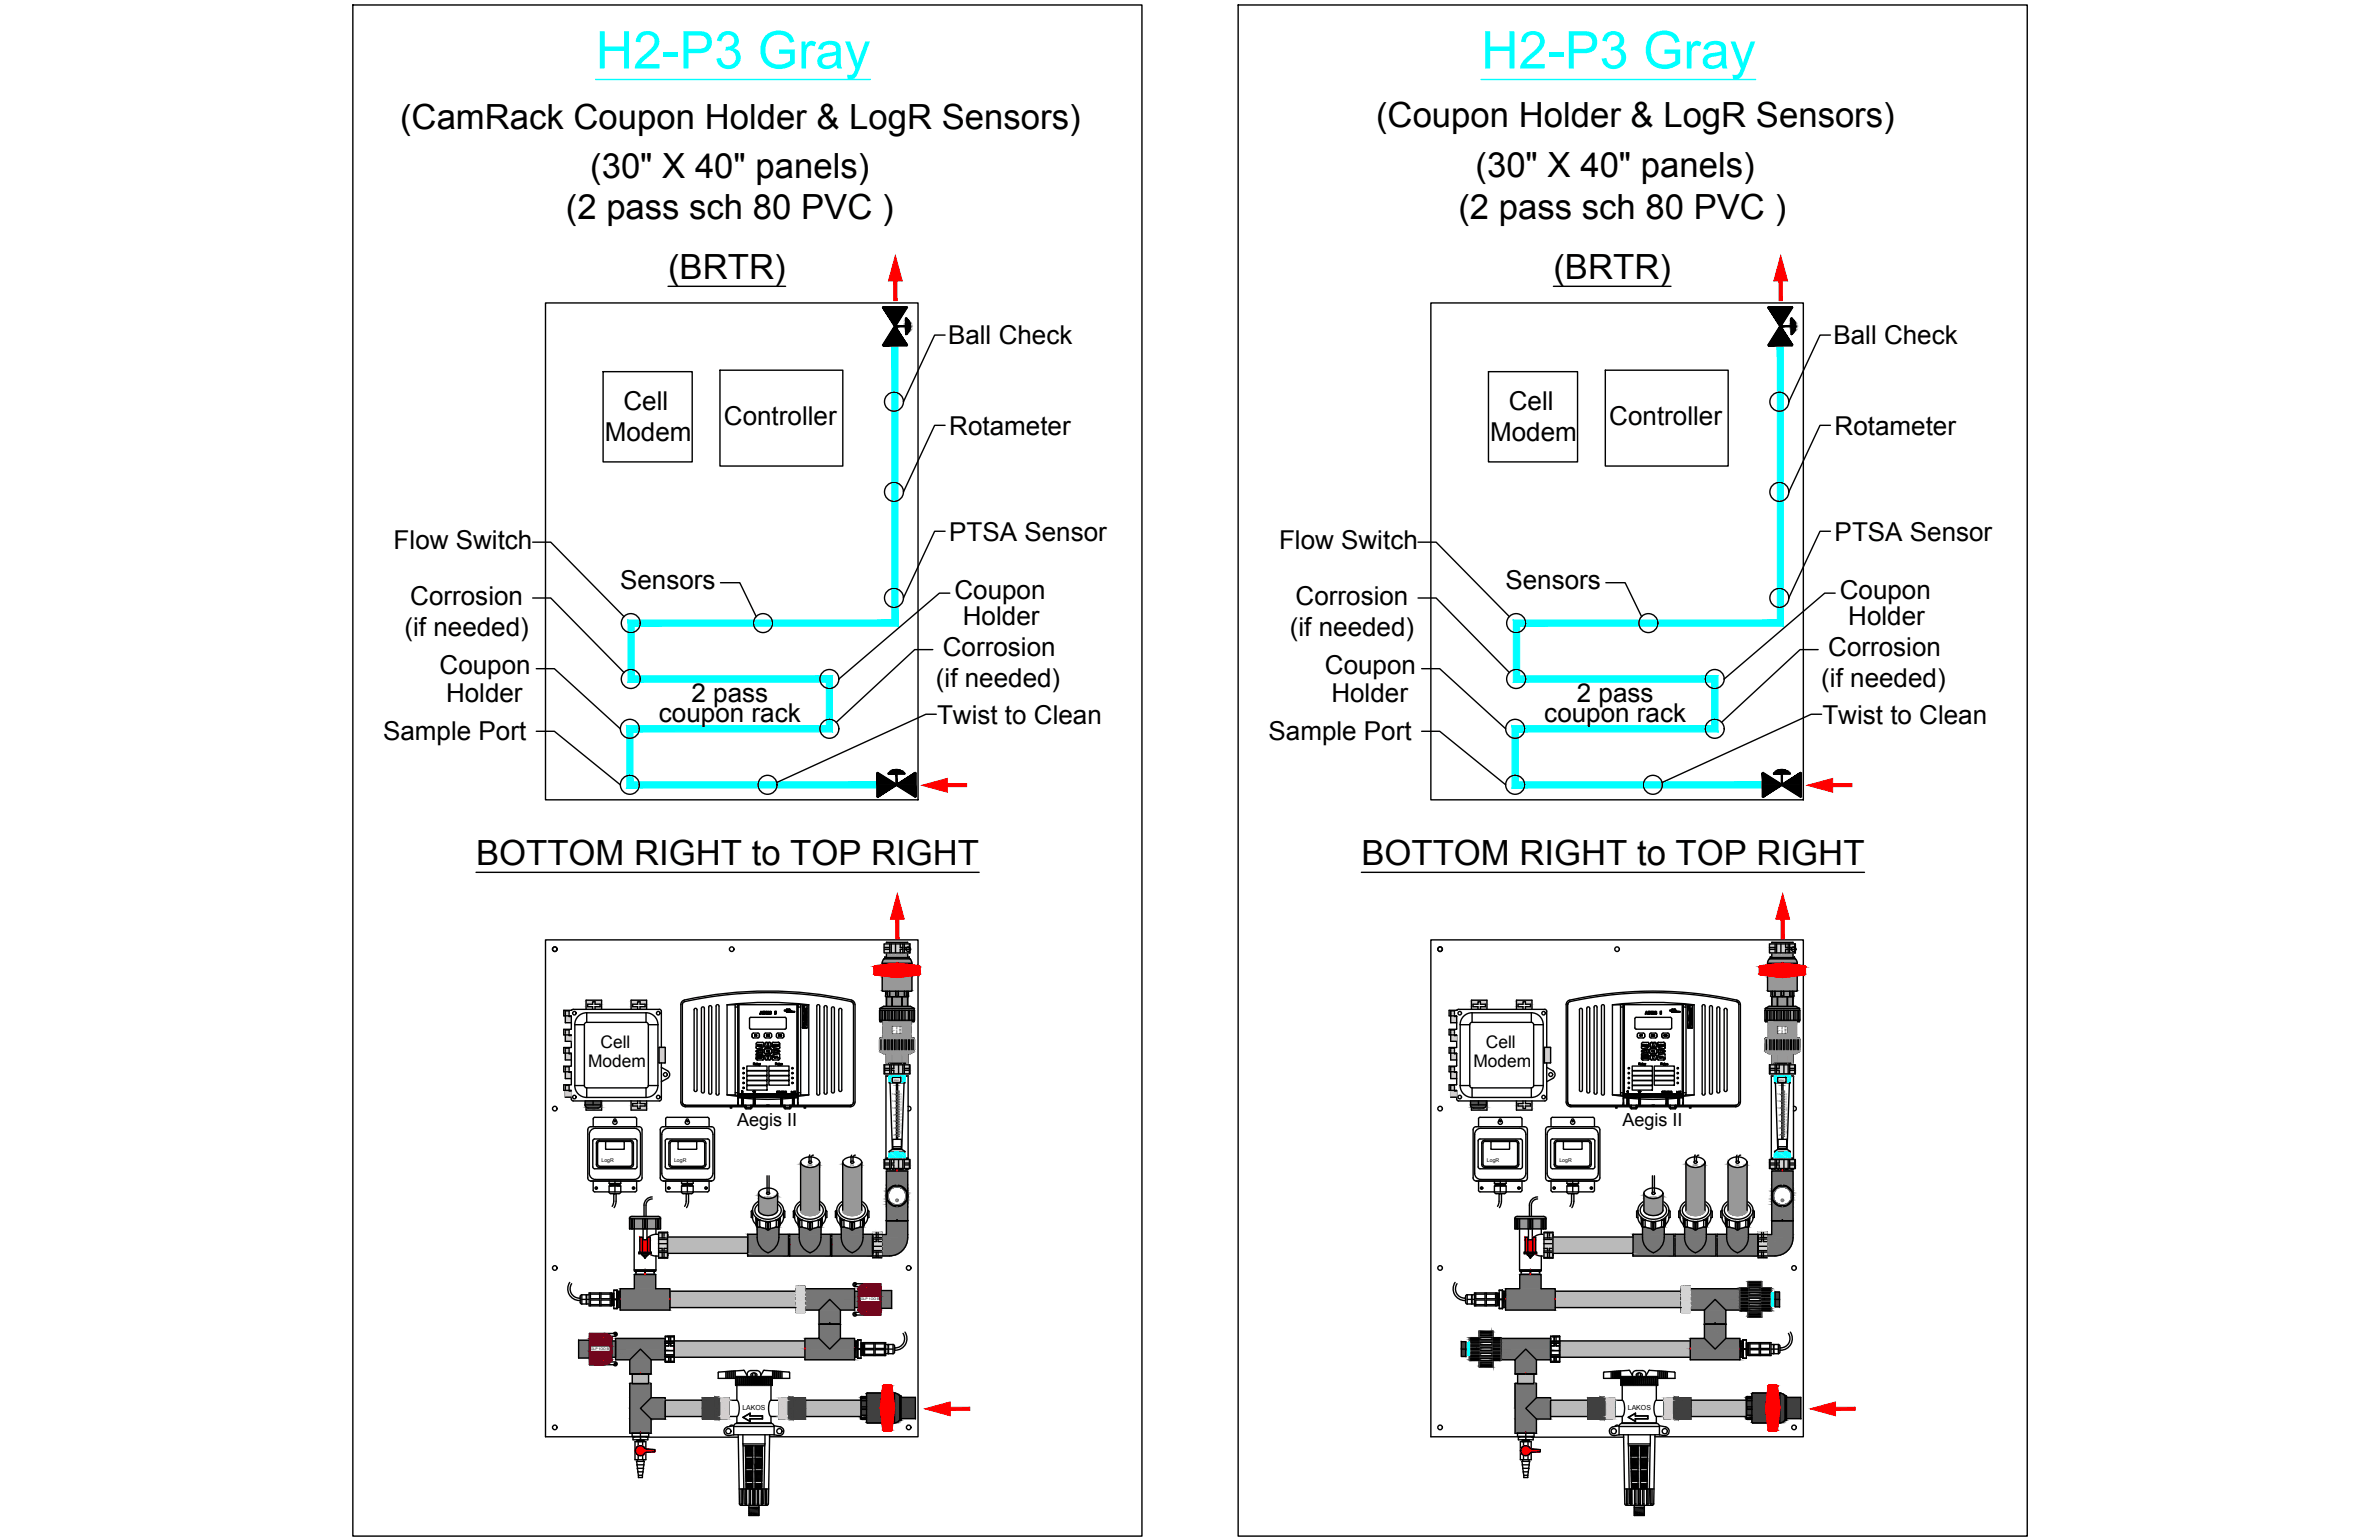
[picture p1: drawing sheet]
<svg xmlns="http://www.w3.org/2000/svg" width="432mm" height="279mm" viewBox="0 0 432 279" stroke-linecap="round" stroke-linejoin="round" font-family="sans-serif">
<defs><g id="words">
<g font-size="9.4" fill="#0ff">
<text x="108.1" y="12.4">H2-P3 Gray</text>
<text x="268.8" y="12.4">H2-P3 Gray</text>
</g>
<g font-size="6.3">
<text x="72.6" y="23.3">(CamRack Coupon Holder &amp; LogR Sensors)</text>
<text x="249.8" y="23.1">(Coupon Holder &amp; LogR Sensors)</text>
<text x="107.1" y="32.3">(30&quot; X 40&quot; panels)</text>
<text x="267.8" y="32.1">(30&quot; X 40&quot; panels)</text>
<text x="102.7" y="39.8">(2 pass sch 80 PVC )</text>
<text x="264.7" y="39.8">(2 pass sch 80 PVC )</text>
<text x="121.3" y="50.6">(BRTR)</text>
<text x="282" y="50.6">(BRTR)</text>
<text x="86.4" y="156.9">BOTTOM RIGHT to TOP RIGHT</text>
<text x="247.1" y="156.9">BOTTOM RIGHT to TOP RIGHT</text>
</g>
<g font-size="4.7">
<text x="172.1" y="62.5">Ball Check</text>
<text x="332.8" y="62.5">Ball Check</text>
<text x="113.2" y="74.4">Cell</text>
<text x="131.4" y="77.1">Controller</text>
<text x="273.9" y="74.4">Cell</text>
<text x="292.1" y="77.1">Controller</text>
<text x="109.8" y="79.9">Modem</text>
<text x="172.3" y="78.8">Rotameter</text>
<text x="270.5" y="79.9">Modem</text>
<text x="333" y="78.8">Rotameter</text>
<text x="71.5" y="99.6">Flow Switch</text>
<text x="172.3" y="98.1">PTSA Sensor</text>
<text x="232.1" y="99.6">Flow Switch</text>
<text x="333" y="98.1">PTSA Sensor</text>
<text x="112.6" y="106.9">Sensors</text>
<text x="273.3" y="106.9">Sensors</text>
<text x="74.5" y="109.7">Corrosion</text>
<text x="173.2" y="108.7">Coupon</text>
<text x="174.8" y="113.4">Holder</text>
<text x="235.2" y="109.7">Corrosion</text>
<text x="333.9" y="108.7">Coupon</text>
<text x="335.5" y="113.4">Holder</text>
<text x="73.4" y="115.4">(if needed)</text>
<text x="171.1" y="119.1">Corrosion</text>
<text x="234.1" y="115.4">(if needed)</text>
<text x="331.8" y="119.1">Corrosion</text>
<text x="79.8" y="122.3">Coupon</text>
<text x="169.9" y="124.7">(if needed)</text>
<text x="240.5" y="122.3">Coupon</text>
<text x="330.6" y="124.7">(if needed)</text>
<text x="81" y="127.3">Holder</text>
<text x="119.6" y="131.1">coupon rack</text>
<text x="125.5" y="127.3">2 pass</text>
<text x="170.1" y="131.3">Twist to Clean</text>
<text x="241.7" y="127.3">Holder</text>
<text x="280.3" y="131.1">coupon rack</text>
<text x="286.2" y="127.3">2 pass</text>
<text x="330.8" y="131.3">Twist to Clean</text>
<text x="69.5" y="134.3">Sample Port</text>
<text x="230.2" y="134.3">Sample Port</text>
</g>
<g font-size="3.3">
<text x="133.8" y="204.3">Aegis II</text>
<text x="294.5" y="204.3">Aegis II</text>
</g>
<g font-size="3.1">
<text x="109" y="190.1">Cell</text>
<text x="269.7" y="190.1">Cell</text>
<text x="106.7" y="193.6">Modem</text>
<text x="267.4" y="193.6">Modem</text>
</g>
<g font-size="1.3">
<text x="134.8" y="255.8">LAKOS</text>
<text x="295.5" y="255.8">LAKOS</text>
</g>
<g font-size=".9">
<text x="109.2" y="210.8">LogR</text>
<text x="122.3" y="210.8">LogR</text>
<text x="269.9" y="210.8">LogR</text>
<text x="283" y="210.8">LogR</text>
</g>
<g font-size=".6">
<text x="156.2" y="235.9">GLP 1OO B</text>
<text x="107.2" y="244.9">GLP 1OO B</text>
</g>
<g font-size=".5" fill="#545454">
<text x="161.9" y="201.2">10</text>
<text x="161.9" y="200">12</text>
<text x="161.9" y="198.7">14</text>
<text x="162.2" y="203.6">6</text>
<text x="162.2" y="202.4">8</text>
<text x="322.6" y="201.2">10</text>
<text x="322.6" y="200">12</text>
<text x="322.6" y="198.7">14</text>
<text x="322.8" y="203.6">6</text>
<text x="322.8" y="202.4">8</text>
<text x="162.2" y="206">2</text>
<text x="162.2" y="204.8">4</text>
<text x="322.9" y="206">2</text>
<text x="322.9" y="204.8">4</text>
</g>
<g font-size=".4">
<text x="162.5" y="187" transform="rotate(-90 162.5 187)">1</text>
<text x="162.9" y="187.6" transform="rotate(-90 162.9 187.6)">chemtrol</text>
<text x="163.5" y="187.6" transform="rotate(-90 163.5 187.6)">NIBCO</text>
<text x="323.2" y="187" transform="rotate(-90 323.2 187)">1</text>
<text x="323.6" y="187.6" transform="rotate(-90 323.6 187.6)">chemtrol</text>
<text x="324.2" y="187.6" transform="rotate(-90 324.2 187.6)">NIBCO</text>
<text x="162.2" y="196.1">KING</text>
<text x="322.9" y="196.1">KING</text>
<text x="146.6" y="211.6">ORP</text>
<text x="154.4" y="211.6">PH</text>
<text x="307.3" y="211.6">ORP</text>
<text x="315" y="211.6">PH</text>
<text x="138.7" y="217.3">COND</text>
<text x="299.4" y="217.3">COND</text>
</g>
<g font-size=".3">
<text x="162.1" y="187.6" transform="rotate(-90 162.1 187.6)">check vavle</text>
<text x="322.8" y="187.6" transform="rotate(-90 322.8 187.6)">check vavle</text>
<text x="162" y="196.7">instrument</text>
<text x="162.2" y="197.1">company</text>
<text x="322.7" y="196.7">instrument</text>
<text x="322.9" y="197.1">company</text>
</g>
<g font-size=".3" fill="#545454">
<text x="163.7" y="205.8" transform="rotate(-90 163.7 205.8)">GPM - LIQUID - Sp. Gr. 1.0 - READ TOP OF FLOAT</text>
<text x="324.4" y="205.8" transform="rotate(-90 324.4 205.8)">GPM - LIQUID - Sp. Gr. 1.0 - READ TOP OF FLOAT</text>
</g>
</g></defs>
<!-- layer: 0 -->
<g fill="none" stroke="#000" stroke-width=".25">
<path d="M64 .9h143.3v277.8h-143.3zM224.7 .9h143.3v277.8h-143.3zM99 55h67.6v90.1h-67.6zM121.3 51.9h21.3M160.3 55.7l4.3 7h-4.3l4.3-7zM162.4 59.2h2.8M164.5 57.7a1.89 1.89 0 0 1 0 3v-3M259.7 55h67.6v90.1h-67.6zM282 51.9h21.3M321 55.7l4.3 7h-4.3l4.3-7zM323.1 59.2h2.8M325.2 57.7a1.89 1.89 0 0 1 0 3v-3"/>
<path d="M109.5 67.4h16.1v16.4h-16.1zM130.7 67.2h22.3v17.4h-22.3zM171.5 60.8h-1.9l-5.6 12.1M171.5 77.2h-1.9l-5.6 12.1M270.2 67.4h16.1v16.4h-16.1zM291.4 67.2h22.3v17.4h-22.3zM332.2 60.8h-1.9l-5.6 12.1M332.2 77.2h-1.9l-5.6 12.1M96.7 98.4h3.3l13.3 13.5M171.5 96.4h-1.9l-5.6 12.1M257.4 98.4h3.3l13.3 13.5M332.2 96.4h-1.9l-5.6 12.1"/>
<path d="M96.7 108.5h3.3l13.3 13.5M130.8 105.7h3.5l3 6.2M169.3 117.9h-3.3l-14.2 13.1M172.4 107.6h-1.9l-18.2 15.6M257.4 108.5h3.3l13.3 13.5M291.5 105.7h3.5l3 6.2M330 117.9h-3.3l-14.2 13.1M333.1 107.6h-1.9l-18.2 15.6M97.3 132.7h3.3l12 9.7M97.3 121.3h3.3l12 10.9M162.7 139.6v2.8M169.9 129.6h-1.8l-27.1 12.4"/>
<path d="M258 132.7h3.3l12 9.7M258 121.3h3.3l12 10.9M323.4 139.6v2.8M330.6 129.6h-1.9l-27 12.4M86.4 158.3h91.3M159.3 140.2v4.4l6.9-4.4v4.4zM161.5 140.1a1.89 1.89 0 0 1 2.7 .2h-3zM247.1 158.3h91.3M320 140.2v4.4l6.9-4.4v4.4zM322.1 140.1a1.89 1.89 0 0 1 2.8 .2h-3zM160.1 177l.1 2.8h5.2l.1-.1M160.1 174.8v.3"/>
<path d="M160.1 174.8h5.4v.3M160.4 174l-.3 .8M160.5 174h4.7M160.5 171.3h4.7v1.6h-4.7zM160.6 171.3v1.6M160.6 171.9h.9M160.6 172.2h.9M160.6 173.8l-.1 .2M160.6 173.8h4.4M160.6 173.7v.1M160.6 173.7v-.1h4.4v.1M160.6 173.7h4.4"/>
<path d="M160.7 179.8v.9l.2 .1M160.9 171.3h3.8M160.9 173.6v-2.6h3.8v2.6M161 179.8v1M161.4 179.8v1M161.5 179.8v1M161.5 171.3v1.6M161.8 171.3v1.6M162.5 171.3v1.6M162.6 179.8v1M163 179.8v1M163.1 179.8v1"/>
<path d="M163.4 171.3v.6h.5M163.9 171.3v1.6M163.9 172.2h-.5v.7M164.1 171.9h1M164.1 172.2h1M164.1 171.3v1.6M164.2 179.8v1M164.6 179.8v1M164.9 179.8v.9l-.2 .1M165 173.7v.1M165 173.8l.2 .2M165.1 171.3v1.6"/>
<path d="M165.2 174l.3 .8M165.5 177v2.7M320.8 177v2.7l.2 .1h5.2v-2.8M320.8 174.8h5.4M320.8 174.8v.3M321.1 174l-.3 .8M321.2 171.3h4.7v1.6h-4.7zM321.3 171.9h.9M321.3 172.2h.9M321.3 171.3v1.6M321.3 173.8h4.4l.2 .2M321.3 173.8l-.1 .2h4.7"/>
<path d="M321.3 173.7v.1M321.3 173.6h4.4v.1h-4.4zM321.4 179.8v.9l.2 .1M321.6 171.3h3.8M321.6 173.6v-2.6h3.8v2.6M321.7 179.8v1M322.1 179.8v1M322.2 179.8v1M322.2 171.3v1.6M322.5 171.3v1.6M323.2 171.3v1.6M323.3 179.8v1"/>
<path d="M323.7 179.8v1h-.4M323.8 179.8v1M324.1 171.3v.6h.5M324.6 172.2h-.5v.7M324.6 171.3v1.6M324.8 171.9h1M324.8 172.2h1M324.8 171.3v1.6M324.8 179.8v1M324.9 179.8v1M325.3 179.8v1M325.6 179.8v.9l-.2 .1"/>
<path d="M325.7 173.7v.1M325.8 171.3v1.6M325.9 174l.3 .8M326.2 174.8v.3M102.6 183.7v.4M102.6 184.1v1.5h1.1M102.6 187.2v.3M102.6 187.6v1.3h1.1M102.6 190.5v.3M102.6 190.9v1.4h1.1M102.6 193.9v.2M102.6 194.3v1.4h1.1"/>
<path d="M102.6 197.2v.3M102.6 197.7v1.4h1.1M102.9 183.4h-.3v.3M102.9 186.9h-.3v.1M102.9 190.2h-.3v.1M102.9 193.5h-.3v.2M102.9 196.9h-.3v.2M103 183.4h.3v.2M103 186.9h.3v.1M103 190.2h.3v.1M103 193.5h.3v.2M103 196.9h.3v.2"/>
<path d="M103.3 187.6v.3l.4-.1v2.2h-1.4v1.1h1.4v2.3h-1.4v1.1h1.4v2.3h-1.4v1h1.3M103.3 190.9v.3h.4M103.3 183.7v.3M103.3 184.1v.3h.4M103.3 187.2v.3M103.3 190.5v.3M103.3 193.9v.2M103.3 194.3v.3h.4M103.3 197.2v.3M103.3 197.7v.2h.4M103.7 187.8h-1.4v-1.1h1.4v-2.3l-1.4-.1v-1h1.4l.4-.2h15.6l.2 .1 .1 .3v6.5M104.3 196.9a2.16 2.16 0 0 0 2.2 2.2"/>
<path d="M104.3 185.9v11M104.3 185.9h1.8v11h-1.8M106.1 196.9v.3l.4 .2M106.2 199.7v.8h2.9v-.8M106.4 183.1v-1.6h2.8v1.6M106.5 185.5l-.4 .2v.2M106.5 183.7a2.16 2.16 0 0 0-2.2 2.2M106.5 199.1h10.8M106.5 197.4h10.8M106.5 185.5h10.8M106.5 197.4v1.7M107.6 183.1v-.5h-.9v-.4h.9v-.4h.4v.4h.9v.4h-.9v.5"/>
<path d="M107.6 199.7v.8M109.2 199.7v1.7h-2.8v-.5M114.5 183.1v-1.6h2.9v1.6M114.5 199.7v1.7h2.9v-1.7M115.7 183.1v-.5h-.9v-.4h.9v-.4h.5v.4h.9v.4h-.9v.5M115.7 199.7v.5h-.9v.5h.9v.4h.5v-.4h.9v-.5h-.9v-.5M117.3 185.5h.2l.2 .4M117.3 183.7a2.16 2.16 0 0 1 2.1 2.2M117.3 183.8h-10.8v1.7M117.3 183.8v1.7M117.3 197.4v1.7M117.7 196.9l-.2 .4-.2 .1"/>
<path d="M117.7 185.9v11M117.7 185.9h1.7M117.7 196.9h1.7M119.4 196.9a2.16 2.16 0 0 1-2.1 2.2M119.4 185.9v11M119.6 190l1.1 .1v2.7h-1.1zM120 192.8v6.6l-.1 .3h-15.8h-.2l-.2-.3-.1-1.6M120 193.7l1.1 .6a.79 .79 0 0 1 0 1.3l-1.1 .7M159.6 188.6h6.4v1.8h-6.4zM159.6 183.3h6.4v1.8h-6.4zM159.7 185.3l6.2 .1M159.7 190.8h6.2"/>
<path d="M159.7 190.8l.7 .4h4.9l.6-.4M159.7 188.4h6.2M159.7 183l.7-.4h4.9l.6 .4M159.7 185.3h6.2M159.7 183h6.2M159.7 183v.3M159.7 185.1v.2M159.7 188.4v.2M159.7 190.4v.4M159.9 183.3v1.8M159.9 188.6v1.8M160.1 183.3v1.8"/>
<path d="M160.1 188.6v1.8M160.3 185.4v3M160.5 193.2h4.7v1.6h-4.7zM160.5 183.3v1.8M160.5 188.6v1.8M160.6 193.2v1.6M160.6 194.2h.9M160.6 193.8h.9M160.8 183.3v1.8M160.8 188.6v1.8M160.8 195.2h4v14.9h-4zM160.9 193.2h3.9v2h-3.9z"/>
<path d="M160.9 180.8h3.9M160.9 191.2v1.7h3.9v-1.7M160.9 180.8v1.8M160.9 191.2v1.7M161 180.8h.1M161.1 183.3v1.8M161.1 188.6v1.8M161.3 192.9h3v.3h-3zM161.4 183.3v1.8M161.4 188.6v1.8M161.4 196.3v.2h2.8v-.2M161.4 180.8h-.3"/>
<path d="M161.5 180.8h-.1M161.5 193.2v1.6M161.5 196.5l.5 12M161.8 183.3v1.8M161.8 188.6v1.8M161.8 193.2v1.6M161.8 194.2h.4v.6M161.8 186.1h2v1.5h-2zM161.9 180.8v1.8M161.9 191.2v1.7M162 195.5h1.5v.9h-1.5zM162 180.8v1.8"/>
<path d="M162 191.2v1.7M162 183.3v1.8M162 188.6v1.8M162.2 193.2v.6h-.4M162.4 183.3v1.8M162.4 188.6v1.8M162.6 180.8h.1M162.6 183.3v1.8M162.6 188.6v1.8M162.7 196.5v10.2M162.8 180.8h.1M162.9 196.5v10.2"/>
<path d="M163 183.3v1.8M163 188.6v1.8M163 180.8h-.4M163.1 180.8h-.1M163.1 193.2v1.6M163.3 183.3v1.8M163.3 188.6v1.8M163.6 183.3v1.8M163.6 188.6v1.8M163.7 180.8v1.8M163.7 191.2v1.7M163.8 180.8v1.8"/>
<path d="M163.8 191.2v1.7M163.9 183.3v1.8M163.9 188.6v1.8M163.9 193.2v1.6M164.1 196.5l-.4 12M164.1 193.2v1.6M164.1 194.2h1M164.1 193.8h1M164.1 180.8h.1M164.2 180.8h.4M164.3 183.3v1.8M164.3 188.6v1.8"/>
<path d="M164.5 183.3v1.8M164.5 188.6v1.8M164.6 180.8h.1M164.7 180.8v1.8M164.7 191.2v1.7M164.8 180.8v1.8M164.9 183.3v1.8M164.9 188.6v1.8M165.1 193.2v1.6M165.1 183.3v1.8M165.1 188.6v1.8M165.4 185.4v3"/>
<path d="M165.5 183.3v1.8M165.5 188.6v1.8M165.7 183.3v1.8M165.7 188.6v1.8M165.9 188.4h.1M165.9 188.4h-6.2M165.9 185.3v.1M165.9 183v.3M165.9 185.1v.2M165.9 188.4v.2M165.9 190.4v.4M263.3 197.7v1.4h1.1"/>
<path d="M263.3 194.3v1.4h1.1M263.3 190.9v1.4h1.1M263.3 187.6v1.3h1.1M263.3 184.1v1.5h1.1M263.3 183.7v.4M263.3 187.2v.3M263.3 190.5v.3M263.3 193.9v.2M263.3 197.2v.3M263.6 196.9h-.3v.2M263.6 193.5h-.3v.2M263.6 190.2h-.3v.1"/>
<path d="M263.6 186.9h-.3v.1M263.6 183.4h-.3v.3M263.7 196.9h.3v.2M263.7 193.5h.3v.2M263.7 190.2h.3v.1M263.7 186.9h.3v.1M263.7 183.4h.3v.2M264 187.6v.3l.4-.1-.1 2.2M264 190.9v.3h.4M264 197.7v.2h.4M264 194.3v.3h.4M264 184.1v.3h.4"/>
<path d="M264 183.7v.3M264 187.2v.3M264 190.5v.3M264 193.9v.2M264 197.2v.3M264.3 190h-1.3v1.1h1.4v2.3h-1.4v1.1h1.4l-.1 2.3M264.3 196.8h-1.3v1h1.3M264.4 187.8h-1.4v-1.1h1.4v-2.3l-1.4-.1v-1h1.4l.3-.2h15.7l.2 .1 .1 .3v6.5M265 196.9a2.16 2.16 0 0 0 2.2 2.2M265 185.9h1.8M265 196.9h1.8M265 185.9v11"/>
<path d="M266.8 196.9l.2 .4 .2 .1M266.8 185.9v11M266.9 199.7v.8h2.9v-.8M267.1 183.1v-1.6h2.8v1.6M267.2 185.5l-.4 .2v.2M267.2 183.7a2.16 2.16 0 0 0-2.2 2.2M267.2 199.1h10.7M267.2 197.4h10.7M267.2 185.5h10.7M267.2 197.4v1.7M268.3 183.1v-.5h-.9v-.4h.9v-.4h.4v.4h.9v.4h-.9v.5M268.3 199.7v.8"/>
<path d="M269.9 199.7v1.7h-2.8v-.5M275.2 183.1v-1.6h2.9v1.6M275.2 199.7v1.7h2.9v-1.7M276.4 183.1v-.5h-.9v-.4h.9v-.4h.5v.4h.9v.4h-.9v.5M276.4 199.7v.5h-.9v.5h.9v.4h.5v-.4h.9v-.5h-.9v-.5M277.9 185.5h.3l.2 .4M277.9 183.7a2.16 2.16 0 0 1 2.2 2.2M277.9 183.8h-10.7v1.7M277.9 183.8v1.7M277.9 197.4v1.7M278.4 185.9h1.7M278.4 196.9h1.7"/>
<path d="M278.4 185.9v11M278.4 196.9l-.2 .4-.3 .1M280.1 185.9v11M280.1 196.9a2.16 2.16 0 0 1-2.2 2.2M280.3 190.1h1.1M280.3 192.8h1.1M280.3 190.1v2.7M280.7 192.8v6.6l-.1 .3h-15.9l-.3-.1v-.2l-.1-1.6M280.7 193.7l1.1 .6a.79 .79 0 0 1 0 1.3l-1.1 .7M281.4 190.1v2.7M320.3 188.6h6.4v1.8h-6.4zM320.3 183.3h6.4v1.8h-6.4z"/>
<path d="M320.4 188.4h6.2M320.4 185.3h6.2M320.4 190.8h6.2M320.4 190.8l.7 .4h4.8l.7-.4M320.4 183l.7-.4h4.8l.7 .4M320.4 183h6.2M320.4 183v.3M320.4 185.1v.2M320.4 188.4v.2M320.4 190.4v.4M320.6 183.3v1.8M320.6 188.6v1.8"/>
<path d="M320.8 183.3v1.8M320.8 188.6v1.8M321 185.4v3M321.2 193.2h4.7v1.6h-4.7zM321.2 183.3v1.8M321.2 188.6v1.8M321.3 194.2h.9M321.3 193.8h.9M321.3 193.2v1.6M321.5 183.3v1.8M321.5 188.6v1.8M321.5 195.2h4v14.9h-4z"/>
<path d="M321.6 193.2h3.9v2h-3.9zM321.6 180.8h3.9v1.8M321.6 191.2v1.7h3.9v-1.7M321.6 180.8v1.8M321.6 191.2v1.7M321.7 180.8h.1M321.7 180.8h.4M321.8 183.3v1.8M321.8 188.6v1.8M322 192.9h3v.3h-3zM322.1 183.3v1.8M322.1 188.6v1.8"/>
<path d="M322.1 196.3v.2h2.8v-.2M322.1 180.8h.1M322.2 180.8h-.1M322.2 193.2v1.6M322.2 196.5l.5 12M322.5 194.2h.4v.6M322.5 183.3v1.8M322.5 188.6v1.8M322.5 193.2v1.6M322.5 186.1h2v1.5h-2zM322.6 180.8v1.8M322.6 191.2v1.7"/>
<path d="M322.7 195.5h1.5v.9h-1.5zM322.7 180.8v1.8M322.7 191.2v1.7M322.7 183.3v1.8M322.7 188.6v1.8M322.9 193.2v.6h-.4M323.1 183.3v1.8M323.1 188.6v1.8M323.3 180.8h.1M323.3 183.3v1.8M323.3 188.6v1.8M323.4 196.5v10.2"/>
<path d="M323.5 180.8h.1M323.6 196.5v10.2M323.7 183.3v1.8M323.7 188.6v1.8M323.7 180.8h.1M323.8 180.8h-.1M323.8 193.2v1.6M323.9 183.3v1.8M323.9 188.6v1.8M324.3 183.3v1.8M324.3 188.6v1.8M324.4 180.8v1.8"/>
<path d="M324.4 191.2v1.7M324.5 180.8v1.8M324.5 191.2v1.7M324.6 183.3v1.8M324.6 188.6v1.8M324.6 193.2v1.6M324.8 196.5l-.4 12M324.8 180.8h.1M324.8 194.2h1M324.8 193.8h1M324.8 193.2v1.6M324.9 180.8h.1"/>
<path d="M325 183.3v1.8M325 188.6v1.8M325.2 183.3v1.8M325.2 188.6v1.8M325.3 180.8h-.4M325.3 180.8h.1M325.4 180.8v1.8M325.4 191.2v1.7M325.6 183.3v1.8M325.6 188.6v1.8M325.8 193.2v1.6M325.8 183.3v1.8"/>
<path d="M325.8 188.6v1.8M326.1 185.4v3M326.2 183.3v1.8M326.2 188.6v1.8M326.4 183.3v1.8M326.4 188.6v1.8M326.6 183v.3M326.6 185.1v.2M326.6 188.4v.2M326.6 190.4v.4M106.2 200.4l.3 .5 .3 .1h1.7l.5-.3 .1-.3M106.7 213.7l.1 .3 .5 .3h8.7l.3-.1 .2-.5"/>
<path d="M106.7 213.7v-8.7l.1-.3 .4-.3h8.8l.5 .3v9M107.4 204.9l.7-.2h7a1.13 1.13 0 0 1 1.2 1.1v7.1a1.13 1.13 0 0 1-1.2 1.1h-7a1.11 1.11 0 0 1-1.1-1.1v-7.1v-.3zM107.6 201v.1h.4v-.1M107.7 204.4v-1.4l.3-.3h7.3l.3 .3v1.4M107.7 214.3v1.7l.2 .2M107.9 206.6l-.3 .4v4.7l.3 .3M107.9 206.6l7.6 .1 .1 .3v4.7l-.3 .3-7.4 .1M108 216.2h7.3M108.2 207.4l.3-.5h.3h5.9l.3 .5v3.9l-.1 .2-.5 .3h-5.6l-.5-.3-.1-.2M108.2 207.4v3.9M108.5 207.3l.3-.2h5.8l.1 .3v4l-.3 .2-5.8-.1-.1-.2zM110 207.1l-.1 1.4h3.3v-1.4"/>
<path d="M110.6 215.2h2.1l-.1 1.2-.2 .2-1.7-.1-.1-.2zM110.6 214.3v.4h2.1v-.4M110.7 214.7v.5h.1M110.8 214.9h-.1M111 214.9h-.1M111 215.1l-.1 .1M111.1 218.9l.3-.7v-1.6h.4a4.2 4.2 0 0 1-.2 2.2l-.1 .3M111.2 214.9h-.1M111.2 215.1h-.1M111.4 214.9h-.2M111.4 215.1h-.1M111.5 203h.1a.54 .54 0 0 1 .3 .5 .54 .54 0 0 1-.3 .5l-.4-.3z"/>
<path d="M111.5 214.9h-.1M111.6 215.1h-.2M111.6 214.3v.4M111.6 215.2v1.1M111.7 214.8l-.1 .1M111.7 215.1h-.1M111.7 214.7l-1 .1M111.9 214.8h-.1M111.9 215.1h-.1M112.1 214.8h-.2M112.1 215l-.1 .1M112.2 214.8h-.1"/>
<path d="M112.3 215h-.2M112.4 214.8h-.1M112.4 215h-.1M112.5 214.8h.1M112.5 215h.1M112.5 215.1l-.5 .1M112.5 214.9l-1.8 .1M112.5 214.7v.5M115.6 214.3v1.7l-.3 .2M118.4 217.5a1.13 1.13 0 0 0-1.1 1.1v2.1M118.4 217.2a1.49 1.49 0 0 0-1.5 1.4v2.1M119.8 213.7l.1 .3 .5 .3h8.7"/>
<path d="M120.6 204.9l.6-.2h7.1a1.14 1.14 0 0 1 1.1 1.1v7.1a1.13 1.13 0 0 1-1.1 1.1h-7.1a1.11 1.11 0 0 1-1.1-1.1v-7.1l.1-.3zM120.8 203l.3-.3h7.3l.3 .3v1.4M120.8 216l.3 .2M120.8 203v1.4M120.8 214.3v1.7M121.1 206.6l-.4 .4v4.7l.4 .3M121.1 206.6l7.5 .1 .2 .3v4.7l-.4 .3-7.3 .1M121.1 216.2h7.3M121.4 207.4l.3-.5h.3h5.8l.3 .5v3.9l-.1 .2-.4 .3h-5.6l-.5-.3-.1-.2M121.4 207.4v3.9M123.1 207.1v1.4h3.3v-1.4M123.7 215.2h2.1v1.2l-.3 .2-1.6-.1-.2-.2z"/>
<path d="M123.7 214.3v.4h2.1v-.4M123.9 214.7v.5h.1M124 214.9h-.1M124.1 214.9h-.1M124.2 215.1l-.1 .1M124.3 218.9l.2-.7v-1.6h.5a4.1 4.1 0 0 1-.2 2.2l-.2 .3M124.3 214.9h-.1M124.3 215.1h-.1M124.5 214.9h-.1M124.5 215.1h-.1M124.6 203h.2a.54 .54 0 0 1 .3 .5 .54 .54 0 0 1-.3 .5l-.4-.3zM124.7 214.9h-.1"/>
<path d="M124.7 215.1h-.1M124.8 214.3v.4M124.8 215.2v1.1M124.9 214.8l-.2 .1M124.9 215.1h-.1M124.9 214.7l-1 .1M125 214.8h-.1M125.1 215.1h-.2M125.2 214.8h-.1M125.2 215l-.1 .1M125.4 214.8h-.1M125.4 215h-.1"/>
<path d="M125.6 214.8h-.2M125.6 215h-.1M125.6 214.8h.1M125.6 215h.1M125.7 215.1l-.5 .1M125.7 214.9l-1.8 .1M125.7 214.7v.5M127.9 207.4l-.3-.3h-5.6l-.4 .3v3.9l.2 .2 5.8 .1 .3-.3M127.9 207.4v3.9M128.7 214.3v1.7l-.3 .2M129.1 204.4l.3 .1 .3 .5v8.7M129.1 204.4h-8.7l-.5 .3-.1 9"/>
<path d="M129.7 213.7l-.3 .5-.3 .1M136.4 219.7l.2-.1v1.3h-.2zM137.7 218.5l-.7 .8 .2 .8 .7 .8 1.4 .3 1.3-.2 1-.7 .2-.6v-.4l-.7-.8M137.7 218l-.6 .4-.4 .6-.1 .7 .1 .5 .4 .6 .6 .4 1.6 .4h.9l.7-.3 .7-.4 .4-.6 .2-.5v-.6l-.4-.7-.7-.5M137.7 216.5v3.3l.7 .5 .9 .2 1.1-.2 .7-.5v-3.3M137.9 216.1l.8-.5h1.1l1 .3 .3 .4v.3l-.2 .4-.6 .3-.8 .2-.6-.1-.6-.2-.5-.4-.1-.4zM139.2 213.3v3.2M139.6 213.3v3.2M142.2 219.6l.2 .2v1.1h-.2zM144.1 219.7l.1-.1v1.3h-.2zM145.3 218.5l-.6 .7-.1 .5 .2 .4 .8 .8 1.3 .3 1.4-.2 .5-.3 .4-.5 .2-.5v-.5l-.6-.7M145.3 218l-.6 .5-.4 .5-.1 .7 .1 .5 .4 .5 .6 .5 1.6 .4h.9l.9-.4 .7-.5 .3-.5 .2-.5-.2-.7-.4-.6-.5-.4"/>
<path d="M145.3 210.9v8.8l.6 .6 1 .2 1.2-.2 .7-.6v-8.9l-.5-.6-1.2-.3-1.1 .2-.5 .4-.2 .3 .1 .3 .4 .4 1.2 .3 1.2-.3 .4-.3 .2-.3M147 209.6h.1M147 209.6l-.1 1.3M147.6 209.6l-.3 .2-.1 1.1M150.1 219.8l-.3-.2 .1 1.3M150.1 219.8v1.1M151.6 219.8v1.1M151.8 219.6l-.2 .2M151.9 219.6v1.6l.2 .6 .4 .3v-1.1l.2 .3h.5M153 218.5l-.7 .8 .1 .8 .8 .8 1.4 .3 1.3-.2 .9-.7 .3-.6-.1-.4-.6-.8M153 218l-.7 .4-.3 .6-.1 .7 .1 .5 .4 .6 .6 .4 1.6 .4h.8l.8-.3 .6-.4 .5-.6 .2-.5-.1-.6-.4-.7-.6-.5M153 210.9v8.8l.4 .5 1.2 .3 1.2-.2 .4-.3 .2-.3v-8.8"/>
<path d="M153.2 210.4l.8-.4 1.2-.1 .9 .5 .3 .5-.3 .4-.5 .3-1.3 .2-.6-.2-.6-.4-.1-.4zM154.6 209.6l-.1 1.3M155.2 209.6l-.3 .2-.1 1.1M157.5 219.6l.2 .2v1.1h-.2zM160.5 210.4h4.7v1.6h-4.7zM160.6 210.4v1.6M160.6 211.4h.9M160.6 211h.9M160.9 210.1h3.9v2.1h-3.9zM160.9 210.4h3.9M160.9 212.5h3.9v9h-3.9zM160.9 212.5h3.9"/>
<path d="M161.3 212.2h3v.3h-3zM161.4 208.9h2.8M161.4 208.9v.1M161.5 210.4v1.6M161.8 210.4v1.6M161.8 211.4h.4v.6M162 208.5h1.7M162 208.5l-.6 .4M162 208.1v-1.4h1.6v1.4M162 208.1l.1 .3M162 208.1h1.6M162.1 208.4h1.4"/>
<path d="M162.1 208.4l.1 .1M162.2 210.4v.6h-.4M163.1 210.4v1.6M163.5 208.4l-.1 .1M163.6 208.1l-.1 .3M163.7 208.5l.5 .4M163.9 210.4v1.6M164.1 210.4v1.6M164.1 211.4h1M164.1 211h1M164.2 208.9v.1M164.8 200.7a.42 .42 0 0 1 .5 .4 .42 .42 0 0 1-.5 .4"/>
<path d="M165.1 210.4v1.6M266.9 200.4l.3 .5 .3 .1h1.7l.5-.3 .1-.3M267.4 213.7v.3l.5 .3h8.8l.3-.1 .2-.5M267.4 205v-.3l.5-.3 9.1 .1 .2 .5v8.7M267.4 205v8.7M268.3 201v.1h.4v-.1M268.4 204.4v-1.4l.2-.3h7.4l.2 .3v1.4M268.4 214.3v1.7l.2 .2M268.6 216.2h7.4M268.8 204.7a1.13 1.13 0 0 0-1.1 1.1v7.1a1.11 1.11 0 0 0 1.1 1.1M268.8 204.7h7a1.13 1.13 0 0 1 1.1 1.1v7.1a1.13 1.13 0 0 1-1.1 1.1h-7M269 207.1l.5-.2h5.9l.3 .5-.1 4.1-.5 .3-5.9-.1-.3-.4z"/>
<path d="M269.2 207.3l.3-.2h5.8l.1 .3v4l-.3 .2-5.8-.1-.1-.2zM270.7 207.1v1.4M271.2 214.3v.4h2.2v-.4M271.4 214.9l1.8-.2v.5M271.4 214.7v.5M271.5 214.8h-.1M271.5 215h-.1M271.7 214.8h-.1M271.7 215h-.1M271.8 218.9l.3-.7v-1.6h.4a4.2 4.2 0 0 1-.2 2.2l-.1 .3M271.8 214.7h-.1M271.9 215h-.2"/>
<path d="M272 214.7h-.1M272 215h-.1M272.1 215h.1M272.2 203h.1a.54 .54 0 0 1 .3 .5 .54 .54 0 0 1-.3 .5l-.4-.3zM272.3 214.3v.4M272.3 215.2v1.1M272.4 214.9h-.1M272.4 215.2h.1M272.6 214.9h-.1M272.6 215.2h-.1M272.7 214.9h-.1M272.8 215.1h-.1"/>
<path d="M272.9 214.9h-.1M272.9 215.1h-.1M273.1 214.9h-.1M273.1 215.1h-.1M273.2 215.1h.1M273.2 215l-1.8 .1M273.2 214.9h.1M273.4 216.2l-.4 .4M273.4 216.3v-1.1h-2.2v1l.2 .3 1.7 .1M273.9 207.1l.1 1.4h-3.3M276.2 214.3v1.7l-.2 .2M276.3 207l-.3-.4h-7.4l-.3 .4v4.7l.2 .3 7.5 .1 .3-.4"/>
<path d="M276.3 207v4.7M279.1 217.5a1.13 1.13 0 0 0-1.1 1.1v2.1M279.1 217.2a1.49 1.49 0 0 0-1.5 1.4v2.1M280.5 213.7l.1 .3 .5 .3h8.7l.3-.1 .3-.5M281.3 204.9l.6-.2h7.1a1.14 1.14 0 0 1 1.1 1.1v7.1a1.13 1.13 0 0 1-1.1 1.1h-7.1a1.11 1.11 0 0 1-1.1-1.1v-7.1l.1-.3zM281.5 206.8l.3-.2 7.5 .1 .2 .3-.1 4.9-.3 .2-7.5-.1-.2-.3zM281.5 214.3v1.7l.3 .2M281.8 216.2h7.3M282.2 207.1l.5-.2h5.8l.3 .5-.1 4.1-.4 .3-5.9-.1-.3-.4zM282.4 207.3l.3-.2h5.7l.2 .3-.1 4-.2 .2-5.8-.1-.2-.2zM283.8 207.1v1.4h3.3v-1.4M284.4 214.3v.4h2.1v-.4"/>
<path d="M284.6 214.9l1.8-.2v.5M284.6 214.7v.5M284.6 214.8h.1M284.7 215h-.1M284.7 216.6l-.3-.3v-1.1h2.1v1l-.1 .3-1.7 .1M284.8 214.8h-.1M284.8 215h-.1M285 214.7h-.1M285 215h-.1M285.2 214.7h-.1M285.2 215h-.1M285.3 215h.1"/>
<path d="M285.3 203h.2a.54 .54 0 0 1 .3 .5 .54 .54 0 0 1-.3 .5l-.4-.3zM285.5 214.3v.4M285.5 215.2v1.1M285.5 214.9h-.1M285.6 215.2h-.1M285.7 217.9l-.4 1.2M285.7 217.9v-1.3h-.5v1.6l-.2 .7M285.7 214.9h-.1M285.7 215.2h-.1M285.9 214.9h-.1M285.9 215.1h-.1M286.1 214.9h-.1"/>
<path d="M286.1 215.1h-.1M286.3 214.9h-.2M286.3 215.1h-.1M286.3 215.1h.1M286.4 215l-1.8 .1M286.4 214.9h-.1M289.1 202.7l.3 .3v1.4M289.1 202.7h-7.3l-.3 .3v1.4M289.4 214.3v1.7l-.3 .2M290.4 205l-.3-.5-.3-.1-9 .1-.3 .5v8.7M290.4 205v8.7M297.1 219.8v1.1"/>
<path d="M297.3 219.6l-.3 .2M297.3 219.6v1.6l.3 .6 .3 .3v-1.1l.3 .3h.4M298.4 218.5l-.7 .8 .1 .8 .8 .8 1.4 .3 1.3-.2 1-.7 .2-.6v-.4l-.7-.8M298.4 218l-.6 .4-.4 .6-.1 .6 .1 .6 .4 .6 .6 .4 1.6 .4h.9l.7-.3 .7-.4 .4-.6 .2-.7-.1-.6-.3-.5-.7-.5M298.4 216.5v3.3l.7 .5 .9 .2 1.1-.2 .7-.5v-3.3M298.6 216.1l.8-.5h1.1l.9 .3 .4 .4v.3l-.2 .4-.6 .3-.8 .2-.6-.1-.6-.2-.5-.4-.1-.4zM299.9 213.3v3.2M300.3 213.3v3.2M302.9 219.6l.2 .2v1.1h-.2zM304.8 219.7l.1-.1v1.3h-.2zM306 218.5l-.6 .7-.1 .5 .2 .4 .8 .8 1.3 .3 1.4-.2 .5-.3 .4-.5 .2-.4v-.6l-.6-.7M306 218l-.6 .5-.4 .5-.1 .7 .1 .5 .4 .5 .6 .5 1.6 .4h.9l.7-.3 .7-.4 .4-.5 .3-.7-.2-.7-.4-.6-.5-.4"/>
<path d="M306 210.9v8.8l.6 .6 1 .2 1.2-.2 .6-.6 .1-8.9-.5-.6-1.2-.3-1.2 .2-.4 .4-.2 .3 .1 .3 .4 .4 1.2 .3 1.2-.3 .4-.3 .2-.3M307.6 209.6h.1M307.7 209.6l-.1 1.3M308.3 209.6l-.3 .2-.1 1.1M310.5 219.6l.3 .2v1.1h-.3zM312.4 219.7l.1-.1 .1 1.3h-.3zM313.7 218.5l-.7 .8 .1 .8 .8 .8 1.4 .3 1.3-.2 .9-.7 .3-.6-.1-.4-.6-.8M313.7 218l-.7 .4-.3 .6-.1 .6 .1 .6 .4 .6 .6 .4 1.5 .4h.9l.8-.3 .6-.4 .5-.6 .2-.7-.1-.6-.4-.5-.6-.5M313.7 210.9v8.8l.4 .5 1.2 .3 1.2-.2 .4-.3 .2-.3v-8.8M313.8 210.5l.8-.5 1.3-.1 .9 .5 .3 .5-.3 .4-.5 .3-1.3 .2-.6-.2-.6-.3-.1-.4zM315.3 209.6l-.1 1.3M315.9 209.6l-.3 .2-.1 1.1"/>
<path d="M318.2 219.6l.2 .2v1.1h-.2zM321.2 210.4h4.7v1.6h-4.7zM321.3 211.4h.9M321.3 211h.9M321.3 210.4v1.6M321.6 210.1h3.9v2.1h-3.9zM321.6 210.4h3.9M321.6 212.5h3.9v9h-3.9zM321.6 212.5h3.9M322 212.2h3v.3h-3zM322.1 208.9h2.8M322.1 208.9v.1"/>
<path d="M322.2 210.4v1.6M322.5 211.4h.4v.6M322.5 210.4v1.6M322.7 208.5h1.7M322.7 208.5l-.6 .4M322.7 208.1v-1.4h1.6v1.4M322.7 208.1h1.6M322.7 208.1l.1 .3M322.8 208.4h1.4M322.8 208.4l.1 .1M322.9 210.4v.6h-.4M323.8 210.4v1.6"/>
<path d="M324.2 208.4l-.1 .1M324.3 208.1l-.1 .3M324.4 208.5l.5 .4M324.6 210.4v1.6M324.8 211.4h1M324.8 211h1M324.8 210.4v1.6M324.9 208.9v.1M325.5 200.7a.42 .42 0 0 1 .5 .4 .42 .42 0 0 1-.5 .4M325.8 210.4v1.6M103.4 232.7a2.13 2.13 0 0 0-.1 2.2 2.13 2.13 0 0 0 2 1.1M103.8 232.9a1.69 1.69 0 0 0 1.4 2.6"/>
<path d="M105.2 235.5h.1M105.3 236.3l.3 .3M105.6 234.9l-.3 .3v1.1M105.6 235.7h.8M105.6 234.9h.8v1.7h-.8M105.6 234.9v1.7M106.4 235.1h.1M106.4 236.4h.1M106.5 235.7h.4M106.9 234.9h-.4v1.7h.4M106.9 234.6h4.1v2.3h-4.1zM107.2 234.6v1h1.6v-1"/>
<path d="M107.2 236.9v-1h1.6v1M107.2 236.7h1.6M107.2 234.8h1.6M109.1 234.6v1h1.7v-1M109.1 236.9v-1h1.7v1M109.1 236.7h1.7M109.1 234.8h1.7M111 234.8v.1M111 235v.2M111 235.2v.2M111 235.5v.1M111 235.7l.1 .1"/>
<path d="M111.1 235.9v.1M111.1 236.1v.2M111.1 236.3v.2M111.1 236.6v.1M111.1 236.8v.1M111.1 234.6l.2 2.2M111.3 234.6v.1M111.3 234.8v.1M111.3 235v.1M111.3 235.2v.2M111.3 235.4v.2M111.3 235.7l.1 .1"/>
<path d="M111.4 235.9v.1M111.4 236.1v.1M111.4 237.4h.6M111.4 235.7h.6M111.4 235.8h.6M111.4 234.1h.6M111.4 234.6l-.4 .1M111.4 236.8l-.4 .1M112 234.1v3.3v-3.3M112 234.1h-.6v3.3h.6M112 234.3h.6M112 234.3v.2"/>
<path d="M112 234.6l.1 .2M112.1 234.9v.2M112.1 235.2v.2M112.1 235.5v.2M112.1 235.8v.2M112.1 236.1v.2M112.1 236.4l.1 .2M112.2 236.7v.2M112.2 237v.2M112.2 234.3l.2 2.9M112.4 234.3v.2M112.5 234.6v.2"/>
<path d="M112.5 234.9v.2M112.5 235.2v.2M112.5 235.5v.2M112.5 235.8v.2M112.5 236.1v.2M112.5 236.4v.2M112.6 236.7v.1M112.6 237h.1M112.6 237.2h-.6M114.3 221.1l.2-.4h.2h4.8h.2l.2 .4M114.3 221.1v1.9h5.6v-1.9M114.3 221.1h5.6"/>
<path d="M114.3 221.1v1.9M114.6 221.1v1.9M114.7 221.1v1.9M114.8 221.1v1.9M115.1 221.1v9.3h4v-2.5M115.1 230.4h3.9v.2h-3.9zM115.1 231.2h3.9v2.6h2.6v3.9h-9v-3.9h2.5zM115.4 230.6h3.4v.6h-3.4zM115.4 230.6v.6M116 227.2h2.2v.3h-2.2zM116.1 227.2v-2.7h.5v2.7M116.6 227.5l-.1 .1 .1 .1h1l.1-.1-.1-.1"/>
<path d="M116.6 224.9h.9M116.7 221.1v1.9M116.7 227.8l.4 .5v-.5M116.7 223v4.5M116.7 227.7v.1M116.7 227.8h.7M117 221.1v1.9M117 230.6v.6M117.1 221.1v1.9M117.1 230.6v.6M117.2 221.1v1.9M117.4 223v4.5"/>
<path d="M117.4 227.7v.1M117.4 227.8l-.3 .5M117.5 221.1v1.9M117.5 227.2v-2.7h.5v2.7M118.7 230.6v.6M119 221.1v1.9M119.1 223.9a1.97 1.97 0 0 0-2 2 1.97 1.97 0 0 0 2 2M119.1 223.9h1.8v4h-1.8M119.1 223v.9M119.3 221.1v1.9M119.4 221.1v1.9M119.5 223.6h1.7v4.7h-1.7z"/>
<path d="M119.5 223.7h1.7M119.5 228.1h1.7M119.5 226.5h.7v.5M119.5 225.6h1.7M119.5 224.6h1.7M119.5 224.9h1.7M119.5 227.2h1.7M119.5 227h1.7M119.6 221.1v1.9M119.9 221.1v1.9M120.2 223.7v.9M120.2 227.2v.9"/>
<path d="M120.5 223.7v.9M120.5 227.2v.9M120.9 224h.3v3.9h-.3zM121.2 224.4h14.5v3h-14.5M121.2 226.5h-.7v.5M136.6 220.9l.2 .7 .4 .5v-1.1l.3 .3h.4M137.2 222.1l.2 .5h.5M137.2 220.9l.2 .4h.5M137.3 221.3v1.2M137.4 221.3v1.3M137.4 223.9h-1.7v4h7.4v-4h-1.7M137.4 222.6a4.4 4.4 0 0 0 .9 4l1.1 .7"/>
<path d="M137.5 221.4v1.3M137.9 222.6l1.1 .3M137.9 221.3v1.3M139 222.9v-1.3l.4 .2 .4-.2v1.3M139 222.9l.4 .2 .4-.2M139.3 221.8v1.3M139.4 227.3h.1M139.4 221.9v1.3M139.5 221.8v1.3M140.9 222.6l-1.1 .3M140.9 221.3v1.3M141.3 221.4v1.3"/>
<path d="M141.4 224.5a2.92 2.92 0 0 1-2 2.8M141.4 221.3v3.2M141.5 221.3v1.2M141.6 220.9l-.2 .4h-.5M141.6 222.1l-.2 .5h-.5M142.2 220.9l-.2 .7-.4 .5v-1.1l-.3 .3h-.4M143.1 224h.2v3.9h-.2zM144.5 233.8v4.3h1.6M144.5 233.4h1.6v4.7h-1.6zM144.5 238h1.6M144.5 233.5h1.6M144.5 236h1.6"/>
<path d="M144.5 237.1h1.6M144.5 236.8h1.6M144.5 234.4h1.6M144.5 234.7h1.6M144.8 222.1l.2 .5h.5M144.8 220.9l.2 .4h.5h-.4l-.3-.3v1.1l-.4-.5-.2-.7M145 221.3v1.2M145 221.3l.1 3.2a2.92 2.92 0 0 0 1.9 2.8M145.1 223.9h-1.8v4h7.4v-4h-1.7M145.1 233.5v.9M145.1 234.7v.5h-.6M145.1 237.1v.9"/>
<path d="M145.2 221.4v1.3M145.5 233.5v.9M145.5 234.7v.5h.6M145.5 237.1v.9M145.5 221.3v1.3l1.1 .3M146.1 233.8h9v3.9h-2.6v2.6h-3.8v-2.6M146.1 234.3h-24.5v2.9h22.9M146.1 237.7h2.6M146.6 222.9l.4 .2 .4-.2M146.9 221.8v1.3M147 227.3h.1M147 221.9v1.3"/>
<path d="M147.2 221.8v1.3M147.4 221.6l-.4 .2-.4-.2v1.3M147.5 221.6v1.3l1-.3M148.5 221.3v1.3M148.7 237.7l1.9-2 1.9 2M148.9 221.4v1.3M149 221.3v3.2a2.92 2.92 0 0 1-1.9 2.8M149.1 221.3v1.2M149.2 220.9l-.2 .4h-.5M149.2 222.1l-.2 .5h-.5M149.9 220.9l-.2 .7-.5 .5v-1.1l-.2 .3h-.5M150.1 220.9h-.3"/>
<path d="M150.7 224h.3v3.9h-.3zM151.6 220.9h.3M152.5 222.1l.2 .5h.5M152.5 220.9l.2 .4h.5M152.6 221.3v1.2M152.7 221.3v3.2a2.92 2.92 0 0 0 1.9 2.8M152.7 223.9h-1.7v4h7.4v-4h-1.8M152.8 221.4v1.3M153.2 222.6l1.1 .3M153.2 221.3v1.3M153.4 235.5v.2M153.5 235.9v.2"/>
<path d="M153.5 236.2v.2M153.5 236.5v.2M153.5 234.4l.3 2.7M153.5 236.8l.1 .2M153.7 234.4h.1M153.8 234.6v.2M153.8 234.9v.2M153.8 235.2v.2M153.8 235.5l.1 .2M153.9 235.8v.2M153.9 236.1v.2M153.9 236.4v.3"/>
<path d="M154 234.4l.2 2.8M154 236.8v.2M154 237.1h.1M154.2 234.3v.1M154.2 234.5v.2M154.2 234.8v.2M154.2 235.2l.1 .2M154.3 222.9v-1.3l.4 .2 .4-.2v1.3M154.3 235.5v.2M154.3 222.9l.4 .2 .4-.2M154.3 235.8v.2M154.3 236.1v.2"/>
<path d="M154.4 236.4v.2M154.4 236.7v.2M154.4 234.3l.2 2.9M154.4 237v.2M154.6 221.8v1.3M154.6 234.3v.1M154.6 234.5v.2M154.6 227.3h.1M154.6 234.8v.2M154.7 235.1v.2M154.7 221.9v1.3M154.7 235.4v.2"/>
<path d="M154.7 235.7v.3M154.7 236.1l.1 .2M154.8 236.4v.2M154.8 221.8v1.3M154.8 234.3l.3 2.9M154.8 236.7v.2M154.8 237v.2M155 234.3h.1M155 234.4v.3M155 234.8l.1 .2M155.1 235.1v.2M155.8 233.7v4.1a1.69 1.69 0 0 0 1.4 .8"/>
<path d="M155.8 234.3l-2.4 .1v2.7l2.4 .1M155.8 237.6h4.1M155.8 233.9h4.1M156 233.4h-.8a.36 .36 0 0 1-.3-.5 .36 .36 0 0 1 .6 0h4.4v5.7h-4.4a.35 .35 0 0 1-.6 0 .35 .35 0 0 1 .3-.5h.8M156.2 222.6l-1.1 .3M156.2 221.3v1.3M156.6 221.4v1.3M156.6 222.6a4.5 4.5 0 0 1-.9 4l-1 .7M156.7 221.3v1.3M156.7 221.3v1.2M156.9 220.9l-.2 .4h-.5M156.9 222.1l-.2 .5h-.5"/>
<path d="M157.2 232.9a1.69 1.69 0 0 0-1.4 .8M157.5 220.9l-.2 .7-.4 .5v-1.1l-.3 .3h-.4M158.4 225.9h.1M158.4 223.5h1.6v4.7h-1.6zM158.4 223.6h1.6M158.4 228.1h1.6M158.4 226.1h1.6M158.4 226.9h1.6M158.4 227.2h1.6M158.4 224.5h1.6M158.4 224.8h1.6M159 223.6v.9"/>
<path d="M159 224.8v.5h-.6M159 227.2v.9M159.4 223.6v.9M159.4 224.8v.5h.6M159.4 227.2v.9M159.9 234.1h1.9v3.3h-1.9M160 225.9h.1M160.9 221.5h3.9a11.3 11.3 0 0 1-.3 4.3 3.3 3.3 0 0 1-3 2.1h-3.1v-3.9h2.5zM160.9 221.5h3.9M162.8 221.5h.1M264.1 232.7a2.13 2.13 0 0 0-.1 2.2 2.13 2.13 0 0 0 2 1.1M264.5 232.9a1.69 1.69 0 0 0 1.4 2.6"/>
<path d="M265.9 235.5h.1M266 236.3l.3 .3M266.3 234.9l-.3 .3v1.1M266.3 235.7h.8M266.3 234.9h.8v1.7h-.8M266.3 234.9v1.7M267.1 235.1h.1M267.1 236.4h.1M267.2 235.7h.4M267.6 234.9h-.4v1.7h.4M267.6 234.6h4.1v2.3h-4.1zM267.9 234.6v1h1.6v-1"/>
<path d="M267.9 236.9v-1h1.6v1M267.9 236.7h1.6M267.9 234.8h1.6M269.8 234.6v1h1.7v-1M269.8 236.9v-1h1.7v1M269.8 236.7h1.7M269.8 234.8h1.7M271.7 234.6h.4M271.7 234.7v.2M271.7 235v.1M271.7 235.2v.1M271.7 235.4v.2"/>
<path d="M271.7 235.6l.1 .2M271.8 235.9v.1M271.8 236.1v.1M271.8 236.3v.1M271.8 236.5v.2M271.8 236.7v.2M271.8 234.6l.2 2.2M272 234.6v.1M272 234.7v.2M272 235v.1M272 235.2v.1M272 235.4v.1"/>
<path d="M272 235.6v.2M272 235.8l.1 .2M272.1 236.1v.1M272.1 236.3v.1M272.1 236.5v.1M272.1 236.7v.1l-.4 .1M272.1 237.4h.6M272.1 235.7h.6M272.1 235.8h.6v.1M272.1 234.1h.6M272.7 234.1v3.3v-3.3M272.7 234.1h-.6v3.3h.6"/>
<path d="M272.7 234.3h.6M272.7 236.1v.1M272.7 236.4v.1M272.8 236.6v.2M272.8 236.9v.2M272.8 234.3l.2 2.9M273 234.3v.2M273 234.6l.1 .2M273.1 234.8v.2M273.1 235.1v.2M273.1 235.4v.2M273.1 235.7v.2"/>
<path d="M273.1 236v.2M273.1 236.3v.2M273.1 236.6l.1 .2M273.2 236.9v.2M273.2 237.2h.1M273.2 234.3l.1 .8M273.3 237.2h-.6M274.9 221.1l.3-.4h.2h4.8l.3 .2 .1 .2M275 221.1h5.6v1.9h-5.6zM275.3 221.1v1.9M275.4 221.1v1.9M275.5 221.1v1.9"/>
<path d="M275.8 221.1v9.3h4v-2.5M275.8 230.4h3.9v.2h-3.9zM275.8 231.2h3.9v2.6h2.6v3.9h-9v-3.9h2.5zM276.1 230.6h3.4v.6h-3.4zM276.1 230.6v.6M276.7 227.2h2.2v.3h-2.2zM276.8 227.2v-2.7h.5v2.7M277.3 227.5l-.2 .1 .2 .1h1l.1-.1-.1-.1M277.3 224.9h.9M277.4 221.1v1.9M277.4 227.8l.4 .5v-.5M277.4 227.8h.7"/>
<path d="M277.4 223v4.5M277.4 227.7v.1M277.7 221.1v1.9M277.7 230.6v.6M277.8 221.1v1.9M277.8 230.6v.6M277.9 221.1v1.9M278.1 223v4.5M278.1 227.7v.1M278.1 227.8l-.3 .5M278.2 221.1v1.9M278.2 227.2v-2.7h.5v2.7"/>
<path d="M279.4 230.6v.6M279.7 221.1l.1 2.8M279.8 223.9a1.97 1.97 0 0 0-2 2 1.97 1.97 0 0 0 2 2M279.8 223.9h1.8v4h-1.8M280 221.1v1.9M280.1 221.1v1.9M280.2 223.6h1.7v4.7h-1.7zM280.2 223.7h1.7M280.2 228.1h1.7M280.2 225.6h1.7M280.2 226.5h.7v.5M280.2 224.6h1.7"/>
<path d="M280.2 224.9h1.7M280.2 227.2h1.7M280.2 227h1.7M280.3 221.1v1.9M280.6 221.1v1.9M280.9 223.7v.9M280.9 227.2v.9M281.2 223.7v.9M281.2 227.2v.9M281.6 224h.3v3.9h-.3zM281.9 224.4h14.5v3h-14.5M281.9 226.5h-.7v.5"/>
<path d="M297 220.9h.3M297.9 222.1l.2 .5h.5M297.9 220.9l.2 .4h.5M298 221.3v1.2M298.1 221.3v3.2a2.92 2.92 0 0 0 2 2.8M298.1 223.9h-1.7v4h7.4v-4h-1.7M298.2 221.4v1.3M298.6 222.6l1.1 .3M298.6 221.3v1.3M299.7 222.9v-1.3l.4 .2 .4-.2v1.3M299.7 222.9l.4 .2 .4-.2M300 221.8v1.3"/>
<path d="M300.1 227.3h.1M300.1 221.9v1.3M300.2 221.8v1.3M301.6 222.6l-1.1 .3M301.6 221.3v1.3M302 221.4v1.3M302.1 222.6a4.5 4.5 0 0 1-1 4l-1 .7M302.1 221.3v1.3M302.2 221.3v1.2M302.3 220.9l-.2 .4h-.5M302.3 222.1l-.2 .5h-.5M302.9 220.9l-.2 .7-.4 .5v-1.1l-.3 .3h-.4"/>
<path d="M303.8 224h.2v3.9h-.2zM304.9 220.9l.2 .7 .4 .5v-1.1l.3 .3h.4M305.2 233.8v4.3h1.6M305.2 233.4h1.6v4.7h-1.6zM305.2 238h1.6M305.2 233.5h1.6M305.2 236h1.6M305.2 237.1h1.6M305.2 236.8h1.6M305.2 234.4h1.6M305.2 234.7h1.6M305.5 222.1l.2 .5h.5"/>
<path d="M305.5 220.9l.2 .4h.5M305.7 221.3v1.2M305.7 221.3l.1 3.2a2.92 2.92 0 0 0 1.9 2.8M305.8 223.9h-1.8v4h7.4v-4h-1.7M305.8 234.7v.5h-.6M305.8 233.5v.9M305.8 237.1v.9M305.9 221.4v1.3M306.1 234.7v.5h.7M306.1 233.5v.9M306.1 237.1v.9M306.2 222.6l1.1 .3"/>
<path d="M306.2 221.3v1.3M306.8 233.8h9v3.9h-2.6v2.6h-3.8v-2.6M306.8 234.3h-24.5v2.9h22.9M306.8 237.7h2.6M307.3 222.9v-1.3l.4 .2 .4-.2v1.3M307.3 222.9l.4 .2 .4-.2M307.6 221.8v1.3M307.7 227.3h.1M307.7 221.9v1.3M307.9 221.8v1.3M309.2 222.6l-1.1 .3M309.2 221.3v1.3"/>
<path d="M309.4 237.7l1.9-2 1.9 2M309.6 221.4v1.3M309.7 222.6a4.4 4.4 0 0 1-.9 4l-1 .7M309.7 221.3v1.3M309.8 221.3v1.2M309.9 220.9l-.2 .4h-.5M309.9 222.1l-.2 .5h-.5M310.6 220.9l-.2 .7-.5 .5v-1.1l-.2 .3h-.5M311.4 224h.3v3.9h-.3zM312.6 220.9l.1 .7 .5 .5v-1.1l.2 .3h.5M313.2 222.1l.2 .5h.5M313.2 220.9l.2 .4h.5"/>
<path d="M313.3 221.3v1.2M313.4 221.3v1.3M313.4 223.9h-1.7v4h7.4v-4h-1.8M313.4 222.6a4.4 4.4 0 0 0 .9 4l1 .7M313.5 221.4v1.3M313.9 222.6l1.1 .3M313.9 221.3v1.3M314.1 234.8l.2 2.3M314.3 234.4v.2M314.3 234.7v.2M314.3 235l.1 .2M314.4 235.3v.2"/>
<path d="M314.4 235.6v.2M314.4 235.9v.3M314.5 236.3v.2M314.5 236.6v.2M314.5 234.4l.3 2.8M314.5 236.9v.2M314.7 234.4v.2M314.7 234.6l.1 .3M314.8 235v.2M314.8 235.3v.2M314.8 235.6v.2M314.8 235.9l.1 .2"/>
<path d="M314.9 236.2v.2M314.9 236.5v.3M314.9 234.3l.3 2.9M314.9 236.9l.1 .2M315 222.9v-1.3l.4 .2 .4-.2v1.3M315 222.9l.4 .2 .4-.2M315.1 234.3l.1 .2M315.2 234.6v.2M315.2 234.9v.2M315.2 235.2v.3M315.2 235.6l.1 .2M315.3 221.8v1.3"/>
<path d="M315.3 235.9v.2M315.3 236.2v.2M315.3 236.5v.2M315.3 227.3h.1M315.3 234.3l.3 2.9M315.4 236.8v.2M315.4 221.9v1.3M315.4 237.1v.1M315.5 221.8v1.3M315.6 234.3v.2M315.6 234.6v.2M315.6 234.9v.2"/>
<path d="M315.6 235.2l.1 .2M315.7 235.5v.2M315.7 235.8v.3M315.7 236.2v.2M315.7 236.5l.1 .2M315.8 234.3v.4M315.8 236.8v.2M315.8 237.1v.1M315.8 234.3l-1.7 .1v2.7l1.7 .1M316 234.1h1.2M316 237.4h1.2M316 237.7h1.2"/>
<path d="M316 235.6h1.2M316 235.9h1.2M316 234.6h1.2M316 235.2h1.2M316 233.7v4.1M316 235h1.2M316 234.4h1.2M316 234h1.2M316 233.8h1.2M316 233.7h1.2M316 236.3h1.2M316 236.5h1.2"/>
<path d="M316 236.9h1.2M316 237h1.2M316 237.5h1.2M316 237.8h1.2M316.9 222.6l-1.1 .3M316.9 221.3v1.3M317.1 235.7h.1M317.2 232.5h2.6v6.5h-2.6zM317.2 233.7h-1.4v4.1h1.4M317.2 221.4v1.3M317.3 224.5a2.92 2.92 0 0 1-1.9 2.8M317.4 221.3l-.1 3.2"/>
<path d="M317.4 221.3v1.2M317.4 234h2.1M317.4 236h2.1M317.4 232.5v6.5M317.4 237.8h2.1M317.4 235.5h2.1M317.4 235h2.1M317.4 234.5h2.1M317.4 233.7h2.1M317.4 233.3h2.1M317.4 233h2.1M317.4 232.7h2.1"/>
<path d="M317.4 232.6h2.1M317.4 236.5h2.1M317.4 237h2.1M317.4 237.5h2.1M317.4 238.2h2.1M317.4 238.5h2.1M317.4 238.8h2.1M317.4 238.9h2.1M317.6 220.9l-.2 .4h-.5M317.6 222.1l-.2 .5h-.5M318.2 220.9l-.2 .7-.4 .5v-1.1l-.3 .3h-.4M319.1 225.9h.1"/>
<path d="M319.1 223.5h1.6v4.7h-1.6zM319.1 223.6h1.6M319.1 228.1h1.6M319.1 226.1h1.6M319.1 226.9h1.6M319.1 227.2h1.6M319.1 224.5h1.6M319.1 224.8h1.6M319.5 232.5v6.5M319.7 224.8v.5h-.6M319.7 223.6v.9M319.7 227.2v.9"/>
<path d="M319.8 233.7h1.7v4.1h-1.7M319.8 234.1h1.5M319.8 237.4h1.5M319.8 237.7h1.5M319.8 235.6h1.5M319.8 235.9h1.5M319.8 234.6h1.5M319.8 235.2h1.5M319.8 235h1.5M319.8 234.4h1.5M319.8 234h1.5M319.8 233.8h1.5"/>
<path d="M319.8 233.7h1.5M319.8 236.3h1.5M319.8 236.5h1.5M319.8 236.9h1.5M319.8 237h1.5M319.8 237.5h1.5M319.8 237.8h1.5M320.1 224.8v.5h.6M320.1 223.6v.9M320.1 227.2v.9M320.2 235.7h.1M320.7 225.9h.1"/>
<path d="M321.3 233.7v4.1M321.5 235.7h.1M321.6 221.5h3.9a11.3 11.3 0 0 1-.3 4.3 3.3 3.3 0 0 1-3 2.1h-3.1v-3.9h2.5zM321.6 221.5h3.9M322.2 234.4h.8v2.7h-.8zM322.2 235.7h.8M323.5 221.5h.1M107 243.2h-2v3.2h2M107 246.6h4.1M107 242.9h4.1M109.6 241.9a1.68 1.68 0 0 1 1.5 .8v4.1a1.69 1.69 0 0 1-1.5 .8M111.1 243.3l2.3 .1v2.7l-2.3 .1"/>
<path d="M111.4 241.9h-4.4v5.7h4.4a.35 .35 0 0 0 .6 0 .35 .35 0 0 0-.3-.5h-.9M111.4 241.9a.35 .35 0 0 1 .6 0 .35 .35 0 0 1-.3 .5h-.9M111.7 245.7l.1 .5M111.7 243.3l.1 .2M111.8 243.6v.2M111.8 243.9v.2M111.8 244.2v.2M111.8 244.6l.1 .2M111.9 244.9v.2M111.9 245.2v.2M111.9 245.5l.1 .2M112 243.3l.2 2.9"/>
<path d="M112 245.8v.2M112 246.1v.1M112.2 243.3v.2M112.2 243.6v.2M112.2 243.9v.2M112.2 244.2l.1 .2M112.3 244.5v.2M112.3 244.8v.2M112.3 245.1v.3M112.4 245.5v.2M112.4 243.3l.2 2.9M112.4 245.8v.2"/>
<path d="M112.4 246.1v.1M112.6 243.3v.1M112.6 243.5v.2M112.6 243.8l.1 .3M112.7 244.2v.2M112.7 244.5v.2M112.7 244.8v.2M112.7 245.1l.1 .2M112.8 245.4v.2M112.8 245.7v.2M112.8 243.4l.3 2.8M112.8 246.1v.1"/>
<path d="M113 243.4h.1M113 243.5v.2M113.1 243.8v.2M113.1 244.1v.2M113.1 244.4v.2M113.1 244.8l.1 .2M113.2 245.1v.2M113.2 245.4v.2M113.2 245.7v.2M113.2 243.4l.2 2.2M113.3 246v.1M114.3 251h3.9v2.6h2.5v3.9h-2.5"/>
<path d="M114.3 246.7l1.9-1.9 2 1.9M114.3 251h3.9M114.3 251v9h3.9v-2.5M114.3 249.3h3.9M114.8 249.3v1.7h2.9v-1.7M116.2 251h.1M118.2 253.6l-2 1.9 2 2M118.2 246.7v2.6h-3.9v-2.6h-2.6v-3.9h9v4.3h1.7M118.2 246.7h2.5M120.7 257v-3h6.8v3M120.7 246.2h25.4M120.7 242.4h1.7v4.7h-1.7z"/>
<path d="M120.7 254v3M120.7 257h7.1M120.7 243.3h25.4M120.7 247h1.7M120.7 242.5h1.7M120.7 245h1.7M120.7 246.1h1.7M120.7 245.8h1.7M120.7 243.5h1.7M120.7 243.7h1.7M121.4 242.5v1M121.4 243.7v.5h-.7"/>
<path d="M121.4 246.1v.9M121.7 242.5v1M121.7 243.7v.5h.7M121.7 246.1v.9M127.5 254h.3M128 257h.3M128 254h.3M128.4 257h.3M128.4 254h.3M128.8 257h.3M128.8 254h.3M129.2 257h.3"/>
<path d="M129.2 254h.3M129.7 254h.3l.1 .4M129.7 253.5h.8v4h-.8zM129.7 253.6h-2.2v3.9h2.2M129.7 255.5h.8M130 254.3v.3M130 254.7v.3M130 255.2v.3M130 255.6v.3M130 256v.3M130 256.4v.3M130.1 256.9l-.1 .1h-.3"/>
<path d="M130.1 254.4l.2 2.5h-.2M130.1 254.5v.3M130.1 255v.2M130.1 255.4v.3M130.1 255.8v.3M130.1 256.2v.3M130.1 256.6v.3M130.3 254.2v.3M130.3 254.2h-.2M130.3 254.6v.2M130.3 254.9l.1 .2M130.4 249.1v1h3.1"/>
<path d="M130.4 249l.1-.1 4.5-.3 .6 .9M130.4 255.2v.2M130.4 255.5v.2M130.4 255.8v.2M130.4 256.1l.1 .3M130.5 256.5v.2M130.5 253.6h1.8v3.9h-1.8M130.5 254.2l.2 2.7h-.3M130.5 256.8v.1M130.7 254.2v.2M130.7 254.1l-.3 .1M130.7 254.5l.1 .2"/>
<path d="M130.8 254.8v.3M130.8 255.2v.2M130.8 255.5v.2M130.8 253.6v3.9M130.8 255.8l.1 .2M130.9 256.1v.2M130.9 256.4v.2M130.9 254.1l.3 2.8h-.3M130.9 256.7v.2M131.1 254.2v.2M131.1 254.1h-.2M131.2 254.5v.2"/>
<path d="M131.2 254.8v.2M131.2 255.1v.2M131.2 255.4l.1 .2M131.3 255.7v.3M131.3 256.9l.3 .1M131.3 256.1v.2M131.3 256.4v.2M131.3 254.1l.3 2.9M131.3 256.7l.1 .2M131.5 254.1l.1 .3M131.6 254.1h-.3M131.6 254.5v.2"/>
<path d="M131.6 254.8v.2M131.6 255.1v.2M131.7 255.4v.2M131.7 255.7v.2M131.7 256v.2M131.7 256.4l.1 .2M131.7 248.8v1.3M131.8 254.1l.2 2.9h-.3M131.8 256.7v.2M131.8 257h.1M132 248.8v1.3M132 254.1v.2"/>
<path d="M132 254l-.3 .1M132 254.4v.2M132 254.7v.2M132.1 255.1v.2M132.1 258.9a.8 .8 0 0 0-.7 .9 .8 .8 0 0 0 .9 .6l.9-.1M132.1 255.4v.2M132.1 255.7v.2M132.1 248.8v1.3M132.1 256v.2M132.2 256.3v.2M132.2 254l.1 1.9M132.2 256.6v.2"/>
<path d="M132.2 256.9v.1M132.3 255.5h.1M132.3 256.9v.1h-.2M132.3 254.1h1.4M132.3 257h1.4M132.3 248.8v1.3M132.3 254h-.2M132.5 248.8v1.3M132.7 248.8v1.3M132.9 248.8v1.3M133.1 248.8v1.3M133.1 258.7a.42 .42 0 0 0-.7 .1"/>
<path d="M133.2 258.7l-1.1 .2M133.2 248.7v1.4M133.4 248.7v1.4M133.5 249.7h6.7v1.7h-6.7zM133.5 249.8h6.7M133.5 251.2h6.7M133.6 249.8v1.4M133.6 258.2l-.2 .1-.2 .5M133.6 258.3h6.4M133.7 258.1l-.1 .1M133.7 254.1a2.68 2.68 0 0 1 0 2.9M133.7 258.1h6.2"/>
<path d="M133.7 251.4v2.7M133.7 257v1.1M133.8 249.8v1.4M133.9 249.8v1.4M134.2 249.8v1.4M134.3 249.8v1.4M134.5 249.8v1.4M134.7 249.8v1.4M134.8 257.1l1.4-.7v.5h2.2v.5h-2.2v.5zM134.9 257.1l1.2-.6v.4h2.3v.5h-2.3v.4zM134.9 249.8v1.4M135.1 249.8v1.4"/>
<path d="M135.3 249.8v1.4M135.4 249.8v1.4M135.6 249.4a.7 .7 0 0 1 .7-.7h1.1a.7 .7 0 0 1 .7 .7M135.6 249.4v.3M135.7 249.8v1.4M135.8 249.8v1.4M136 249.8v1.4M136.2 249.8v1.4M136.4 249.8v1.4M136.5 249.8v1.4M136.6 249.2a.28 .28 0 0 0-.3 .2 .28 .28 0 0 0 .3 .3M136.6 249.2h.1"/>
<path d="M136.6 249.7v-.4l.2-.2 .3 .2v.4M136.8 249.8v1.4M136.9 249.8v1.4M137 249.2h.1a.28 .28 0 0 1 .3 .2 .28 .28 0 0 1-.3 .3M137.1 249.8v1.4M137.3 249.8v1.4M137.5 249.8v1.4M137.7 249.8v1.4M137.9 249.8v1.4M138 249.8v1.4M138.1 249.4v.3M138.3 249.8v1.4"/>
<path d="M138.4 249.8v1.4M138.6 249.8v1.4M138.8 249.8v1.4M139 249.8v1.4M139.1 249.8v1.4M139.4 249.8v1.4M139.5 249.8v1.4M139.7 249.8v1.4M139.9 249.8v1.4M139.9 254.1a2.68 2.68 0 0 0 0 2.9M139.9 254.1h1.4M139.9 257h1.4"/>
<path d="M139.9 251.4v2.7M139.9 257v1.1M139.9 258.1l.1 .1M140 258.2l.3 .1 .2 .5M140.1 249.8v1.4M140.2 248.7v1.4M140.5 248.7v1.4M140.5 258.7l1.1 .2a.8 .8 0 0 1 .7 .9 .8 .8 0 0 1-1 .6l-.8-.1M140.6 248.8v1.3M140.8 248.8v1.3M141 248.8v1.3M141.2 248.8v1.3"/>
<path d="M141.3 256.9v.1h.3M141.3 248.8v1.3M141.3 254.7l.1 .1M141.3 254h.3M141.4 254.9v.2M141.4 255.2v.2M141.4 255.5v.2M141.4 255.8l.1 .2M141.5 256.1v.2M141.5 254l.3 3M141.5 256.4v.3M141.5 256.8v.2"/>
<path d="M141.6 248.8v1.3M141.7 248.8v1.3M141.7 254.2v.2M141.8 254.5v.2M141.8 254.8v.2M141.8 255.1v.3M141.8 255.5l.1 .2M141.9 255.8v.2M141.9 256.1v.2M141.9 256.4v.2M141.9 248.8v1.3M141.9 254.1l.3 2.9"/>
<path d="M142 256.7v.2M142 254.1h-.3M142 257h-.3M142.1 254.1h.3M142.1 254.2l.1 .2M142.2 254.5v.2M142.2 254.8v.2M142.2 255.1l.1 .2M142.3 255.4v.2M142.3 255.7v.3M142.3 256.1v.2M142.3 256.4l.1 .2"/>
<path d="M142.4 254.1l.2 2.8M142.4 256.7v.2M142.4 256.9l-.3 .1M142.6 254.1h.2M142.6 254.1v.2M142.6 254.4v.2M142.6 254.8v.2M142.7 255.1v.2M142.7 255.4v.2M142.7 255.7v.2M142.7 256l.1 .2M142.8 256.3v.2"/>
<path d="M142.8 254.1l.2 2.8M142.8 256.6v.3M142.8 256.9h-.2M142.8 253.6v3.9M143 254.4v.2M143 254.7l.1 .2M143.1 255v.3M143.1 255.4v.2M143.1 255.7l.1 .2M143.2 256v.2M143.2 256.3v.2M143.2 253.5h.8v4h-.8z"/>
<path d="M143.2 253.6h-1.9v3.9h1.9M143.2 255.5h.8M143.2 254.2l.3 2.7M143.2 256.6v.2M143.2 254.2l-.2-.1v.2M143.2 256.9h-.2M143.3 249l-.1-.1-4.5-.3-.6 .9M143.3 249.1v1h-3.1M143.4 254.2h.2M143.4 254.2v.1M143.4 254.4l.1 .2M143.5 254.7v.2"/>
<path d="M143.5 255v.2M143.5 255.3v.2M143.6 255.6v.2M143.6 256v.2M143.6 256.9l.1 .1h.3M143.6 256.9h-.2M143.6 254.5v.3M143.6 255v.2M143.6 255.4v.3M143.6 255.8v.3M143.6 256.2v.3M143.6 256.6v.3"/>
<path d="M143.7 254.3v.3M143.7 254.7v.3M143.7 255.2v.3M143.7 255.6v.3M143.7 256v.3M143.7 256.4v.3M144 253.6h2.2v3.9h-2.2M144 254h-.3l-.1 .4M144.2 257h.2M144.2 254h.2M144.6 257h.3M144.6 254h.3"/>
<path d="M145 257h.3M145 254h.3M145.4 257h.3M145.4 254h.3M145.9 254h.3M146.1 242.8h2.6v-2.5h3.8v2.5h2.6v3.9h-9zM148.7 242.8l1.9 2 1.9-2M148.7 240.3h3.8M150.6 240.3h.1M155.1 243.3v2.9M155.1 244.7v.1M155.1 246.2h.6"/>
<path d="M155.1 244.9v.2M155.1 245.2l.1 .2M155.2 245.5v.2M155.2 245.8v.2M155.2 246.1v.1M155.2 243.3l.2 2.9M155.4 243.3h.1M155.4 243.4l.1 .2M155.5 243.7v.2M155.5 244v.2M155.5 244.3v.2M155.5 244.6v.2"/>
<path d="M155.5 244.9v.2M155.5 245.2v.2M155.5 245.5l.1 .2M155.6 245.8v.2M155.6 246.1v.1M155.6 243.3l.1 .8M155.7 243.1v3.3v-3.3M155.7 246.4h.6M155.7 243.1h.6v3.3h-.6M155.7 244.8h.6M155.7 244.7h.6M155.7 243.1h.6"/>
<path d="M155.7 243.3h-.6M156.3 244.7v1.2M156.3 245.9h.4M156.3 254h-10.2v3M156.3 257h-10.4M156.3 255.6l1 .1M156.3 257.2l1 .1M156.3 254l1 .1M156.4 243.7v.1M156.4 243.8v.2M156.4 244.1v.1M156.4 244.3v.1"/>
<path d="M156.4 244.5v.2M156.4 244.7v.2M156.4 253.4l-.1 .1v3.9l.1 .1M156.4 253.4h.9M156.4 257.5h.9M156.4 245v.1M156.4 245.2l.1 .1M156.5 245.4v.1M156.5 245.6v.2M156.5 245.8v.1M156.5 243.7l.1 2.2M156.7 243.8v.2"/>
<path d="M156.7 243.6h4.1v2.3h-4.1zM156.7 243.7h-.4M156.9 243.6v1h1.7v-1M156.9 245.9v-1h1.7v1M156.9 245.7h1.7M156.9 243.8h1.7M157.3 255.2l-1 .1M157.3 256.8h-1M157.3 255.2l-1 .1 .1 .3 .9 .1M157.3 253.7h-.9l-.1 .3 1 .1M157.3 253.6l-1 .1M157.3 256.8h-.9l-.1 .4h1"/>
<path d="M158.8 243.6v1h1.7v-1M158.8 245.9v-1h1.7v1M158.8 245.7h1.7M158.8 243.8h1.7M160.1 252.8l-2.7-.1-.1 .2v5.2h2.8M160.8 244.8h.4M160.8 243.9h.4v1.7h-.4M161.2 244.1h.1M161.2 245.4h.1M161.3 244.8h.8M161.3 243.9h.8v1.7h-.8zM162 252.8h.4"/>
<path d="M162 258.1h.4M162.1 243.9l.3 .3v1.1l-.3 .3M162.3 252.8l.6 .1 .4 .3v4.5l-.4 .3-.6 .1M162.4 252.8v5.3M163.3 253.2l.1 .1M163.4 257.6l-.1 .1M163.4 253.3h.2v4.3h-.2zM163.6 253.5h2.6v3.9h-2.6M163.9 241.9a1.7 1.7 0 0 1 .1 1.8 1.7 1.7 0 0 1-1.6 .9M164.3 241.7a2.12 2.12 0 0 1 0 2.2 2.12 2.12 0 0 1-1.9 1.1M265.2 243.4h.8v2.7h-.8zM265.2 244.8h.8"/>
<path d="M266.7 244.8h.1M266.9 246.4h1.6M266.9 246.7h1.6M266.9 246.1h1.6M266.9 243.5h1.6M266.9 243.1h1.6M266.9 244.7h1.6M266.9 242.7v4.1M266.9 243h1.6M266.9 244.9h1.6M266.9 245.3h1.6M266.9 245.5h1.6"/>
<path d="M266.9 245.9h1.6M266.9 246.5h1.6M266.9 246.8h1.6M266.9 244.2h1.6M266.9 244h1.6M266.9 243.6h1.6M266.9 242.8h1.6M268 244.8h.1M268.5 241.5h2.5v6.5h-2.5zM268.5 242.7h-1.8v4.1h1.8M268.7 244.5h2.1M268.7 245h2.1"/>
<path d="M268.7 241.5v6.5M268.7 246.8h2.1M268.7 242.7h2.1M268.7 245.5h2.1M268.7 246h2.1M268.7 246.5h2.1M268.7 247.3h2.1M268.7 247.5h2.1M268.7 247.8h2.1M268.7 247.9h2.1M268.7 244h2.1M268.7 243.5h2.1"/>
<path d="M268.7 243h2.1M268.7 242.3h2.1M268.7 242h2.1M268.7 241.8h2.1M268.7 241.6h2.1M270.8 241.5v6.5M271 242.7h1.4v4.1h-1.4M271 246.4h1.2M271 246.7h1.2M271 246.1h1.2M271 243.5h1.2M271 243.1h1.2"/>
<path d="M271 244.7h1.2M271 243h1.2M271 244.9h1.2M271 245.3h1.2M271 245.5h1.2M271 245.9h1.2M271 246.5h1.2M271 246.8h1.2M271 244.2h1.2M271 244h1.2M271 243.6h1.2M271 242.8h1.2"/>
<path d="M271.1 244.8h.1M272.2 242.7v4.1M272.4 243.3l1.7 .1v2.7l-1.7 .1M272.4 245l.1 .2M272.5 245.3v.2M272.5 243.3l.3 2.9M272.5 245.6v.2M272.5 245.9v.3M272.7 243.4v.2M272.7 243.7l.1 .2M272.8 244v.2M272.8 244.3v.2"/>
<path d="M272.8 244.6v.3M272.9 245v.2M272.9 245.3v.2M272.9 245.6v.2M272.9 243.3l.3 2.9M272.9 245.9l.1 .2M273.1 243.3l.1 .3M273.2 243.7v.2M273.2 244v.2M273.2 244.3v.2M273.2 244.6l.1 .2M273.3 244.9v.2"/>
<path d="M273.3 245.2v.3M273.3 245.6v.2M273.3 243.4l.3 2.8M273.4 245.9v.2M273.6 243.4v.1M273.6 243.6v.2M273.6 243.9v.3M273.6 244.3l.1 .2M273.7 244.6v.2M273.7 244.9v.2M273.7 245.2v.2M273.8 245.5v.2"/>
<path d="M273.8 243.4l.2 2.7M273.8 245.8v.2M274 243.4v.1M274 243.6v.2M274 243.9l.1 .2M274.1 244.2v.2M274.1 244.5v.2M274.1 244.8v.1M275 251h3.9v2.6h2.5v3.9h-2.5M275 246.7l1.9-1.9 2 1.9M275 251h3.9M275 251v9h3.9v-2.5"/>
<path d="M275 249.3h3.9M275.5 249.3v1.7h2.9v-1.7M276.9 251h.1M278.9 253.6l-2 1.9 2 2M278.9 246.7v2.6h-3.9v-2.6h-2.6v-3.9h9v4.3h1.7M278.9 246.7h2.5M281.4 257v-3h6.8v3M281.4 246.2h25.4M281.4 257h7.1M281.4 243.3h25.4M281.4 247h1.7M281.4 242.4h1.7v4.7h-1.7z"/>
<path d="M281.4 242.5h1.7M281.4 245h1.7M281.4 246.1h1.7M281.4 245.8h1.7M281.4 243.5h1.7M281.4 243.7h1.7M281.4 254v3M282.1 243.7v.5h-.7M282.1 242.5v1M282.1 246.1v.9M282.4 243.7v.5h.7M282.4 242.5v1"/>
<path d="M282.4 246.1v.9M288.2 254h.3M288.7 257h.2M288.7 254h.2M289.1 257h.3M289.1 254h.3M289.5 257h.3M289.5 254h.3M289.9 257h.3M289.9 254h.3M290.4 254h.3l.1 .4M290.4 253.5h.8v4h-.8z"/>
<path d="M290.4 253.6h-2.2v3.9h2.2M290.4 255.5h.8M290.7 254.3v.3M290.7 254.7v.3M290.7 255.2v.3M290.7 255.6v.3M290.7 256v.3M290.7 256.4v.3M290.8 256.9l-.1 .1h-.3M290.8 255.8v1.1M290.8 256.9h.2M290.8 254.5v.3"/>
<path d="M290.8 255v.2M290.8 255.4v.3M290.8 256.2v.3M290.8 256.6v.3M290.8 254.2v.1M290.8 254.4l.1 .2M290.9 254.7v.2M290.9 255v.2M290.9 255.3v.2M290.9 255.6l.1 .3M291 256v.2M291 254.2h-.2"/>
<path d="M291 256.3v.2M291 254.2l.3 2.7M291 256.6l.1 .2M291.1 249.1v1h3.1M291.1 256.9h.3M291.2 253.6h1.8v3.9h-1.8M291.2 254.1v.1M291.3 254.3v.3M291.3 254.7v.2M291.3 255v.2M291.3 255.3l.1 .2M291.4 255.6v.2"/>
<path d="M291.4 255.9v.2M291.4 254.1l-.3 .1M291.4 256.2v.2M291.5 254.1l.2 2.8M291.5 256.6v.2M291.5 256.9h.1M291.5 253.6v3.9M291.6 256.9h.2M291.7 254.1v.1M291.7 254.3v.2M291.7 254.6v.2M291.7 254.9l.1 .2"/>
<path d="M291.8 255.3v.2M291.8 255.6v.2M291.8 255.9v.2M291.8 254.1h-.2M291.8 256.2l.1 .2M291.9 254.1l.2 2.9M291.9 256.5v.2M291.9 256.8v.1M292 256.9l.3 .1M292.1 254.1v.1M292.1 254.3v.2M292.1 254.6v.2"/>
<path d="M292.2 254.9v.2M292.2 255.2v.2M292.2 255.5v.2M292.2 255.8l.1 .3M292.3 254.1h-.3M292.3 256.2v.2M292.3 254.1l.2 2.9M292.3 256.5v.2M292.3 256.8v.2M292.4 257h.3M292.4 248.8v1.3M292.5 254.1h.1"/>
<path d="M292.5 254.2v.2M292.5 254.6l.1 .2M292.6 254.9v.2M292.6 255.2v.2M292.6 255.5l.1 .2M292.7 248.8v1.3M292.7 255.8v.2M292.7 254l-.3 .1M292.7 256.1v.2M292.7 254l.3 3M292.7 256.4v.3M292.7 256.8l.1 .2"/>
<path d="M292.8 248.8v1.3M292.9 254v.1M292.9 254.2l.1 .2M293 254.5v.2M293 254.8v.2M293 255.1v.1M293 255.5h.1M293 256.9v.1h-.2M293 254.1h1.4M293 257h1.4M293 248.8v1.3M293 254h-.2"/>
<path d="M293.2 248.8v1.3M293.4 248.8v1.3M293.6 248.8v1.3M293.8 248.8v1.3M293.8 258.7a.42 .42 0 0 0-.7 .1M293.9 258.7l-1.1 .2a.8 .8 0 0 0-.7 .9 .8 .8 0 0 0 .9 .6l.9-.1M293.9 248.7v1.4M294.1 248.7v1.4M294.2 249.7h6.7v1.7h-6.7zM294.2 249.8h6.7M294.2 251.2h6.7M294.3 249.8v1.4"/>
<path d="M294.3 258.2l-.2 .1-.2 .5M294.3 258.3h6.4M294.4 258.1l-.1 .1M294.4 254.1a2.68 2.68 0 0 1 0 2.9M294.4 258.1h6.2M294.4 251.4v2.7M294.4 257v1.1M294.5 249.8v1.4M294.6 249.8v1.4M294.9 249.8v1.4M295 249.8v1.4M295.2 249.8v1.4"/>
<path d="M295.4 249.8v1.4M295.5 257.1l1.4-.7v.5h2.2v.5h-2.2v.5zM295.6 257.1l1.2-.6v.4h2.3v.5h-2.3v.4zM295.6 249.8v1.4M295.8 249.8v1.4M295.8 248.7l-4.6 .2-.1 .1M295.8 248.7l.5 .8M296 249.8v1.4M296.1 249.8v1.4M296.3 249.4v.3M296.3 249.4a.7 .7 0 0 1 .7-.7h1.1a.7 .7 0 0 1 .7 .7M296.3 249.8v1.4"/>
<path d="M296.5 249.8v1.4M296.7 249.8v1.4M296.9 249.8v1.4M297.1 249.8v1.4M297.2 249.8v1.4M297.3 249.7v-.4l.2-.2 .3 .2v.4M297.3 249.2a.28 .28 0 0 0-.3 .2 .28 .28 0 0 0 .3 .3M297.5 249.8v1.4M297.6 249.8v1.4M297.7 249.2h.1a.28 .28 0 0 1 .3 .2 .28 .28 0 0 1-.3 .3M297.8 249.8v1.4M298 249.8v1.4"/>
<path d="M298.2 249.8v1.4M298.4 249.8v1.4M298.6 249.8v1.4M298.7 249.8v1.4M298.8 249.4v.3M299 249.8v1.4M299.1 249.8v1.4M299.3 249.8v1.4M299.5 249.8v1.4M299.7 249.8v1.4M299.8 249.8v1.4M300.1 249.8v1.4"/>
<path d="M300.2 249.8v1.4M300.4 249.8v1.4M300.6 249.8v1.4M300.6 258.1l.1 .1M300.6 254.1a2.68 2.68 0 0 0 0 2.9M300.6 254.1h1.4M300.6 257h1.4M300.6 251.4v2.7M300.6 257v1.1M300.7 258.2l.3 .1 .2 .5M300.8 249.8v1.4M300.9 248.7v1.4"/>
<path d="M301.2 248.7v1.4M301.2 258.7l1.1 .2a.8 .8 0 0 1 .6 .9 .8 .8 0 0 1-.9 .6l-.8-.1M301.3 248.8v1.3M301.5 248.8v1.3M301.7 248.8v1.3M301.9 248.8v1.3M302 256.9v.1h.3M302 248.8v1.3M302 256.4l.1 .1M302 254h.3v.2M302.1 254l.2 3M302.1 256.6v.2"/>
<path d="M302.1 256.9v.1M302.3 248.8v1.3M302.3 254.3v.2M302.3 254.6v.3M302.3 255l.1 .2M302.4 255.3v.2M302.4 255.6v.2M302.4 254l.3 .1M302.4 248.8v1.3M302.4 255.9v.2M302.5 256.2v.2M302.5 254.1l.2 2.9"/>
<path d="M302.5 256.5v.3M302.5 256.9v.1M302.6 248.8v1.3M302.7 257h-.3M302.7 254.1v.1M302.7 254.3v.2M302.7 254.6l.1 .2M302.8 254.9v.2M302.8 255.2v.3M302.8 255.6v.2M302.8 254.1l.3 .1M302.8 255.9l.1 .2"/>
<path d="M302.9 256.2v.2M302.9 254.1l.3 2.8M302.9 256.5v.2M302.9 256.8v.2M303.1 256.9l-.3 .1M303.1 254.3l.1 .2M303.2 254.6v.2M303.2 254.9v.2M303.2 255.2v.2M303.2 255.5l.1 .2M303.2 254.1h.3M303.3 255.8v.2"/>
<path d="M303.3 256.2v.2M303.3 256.5v.2M303.3 254.1l.3 2.8M303.4 256.8v.1M303.5 256.9h-.3M303.5 253.6v3.9M303.6 254.2v.2M303.6 254.5v.3M303.6 254.9v.2M303.6 255.2v.2M303.7 255.5v.2M303.7 254.1l.2 .1"/>
<path d="M303.7 255.8v.2M303.7 256.1v.2M303.7 256.4l.1 .2M303.8 254.1l.2 2.8M303.8 256.8v.1M303.9 253.5h.8v4h-.8zM303.9 253.6h-1.9v3.9h1.9M303.9 255.5h.8M303.9 248.9l.1 .1M303.9 248.9l-4.5-.3-.6 .9M303.9 256.9h-.2M304 254.2v.2"/>
<path d="M304 254.5v.2M304 249.1v1h-3.1M304 254.8v.2M304.1 255.1v.2M304.1 255.5v.2M304.1 254.2h.2M304.1 255.8v.2M304.1 256.1l.1 .2M304.2 256.4v.2M304.2 254.2l.1 1.3M304.2 256.7v.2M304.3 256.9l.1 .1h.3"/>
<path d="M304.3 256.9h-.2M304.3 254.5v.3M304.3 255v.2M304.3 255.4v.3M304.3 255.8v.3M304.3 256.2v.3M304.3 256.6v.3M304.4 254.3v.3M304.4 254.7v.3M304.4 255.2v.3M304.4 255.6v.3M304.4 256v.3"/>
<path d="M304.4 256.4v.3M304.7 253.6h2.2v3.9h-2.2M304.7 254h-.3l-.1 .4M304.9 257h.2M304.9 254h.2M305.3 257h.3M305.3 254h.3M305.7 257h.3M305.7 254h.3M306.1 257h.3M306.1 254h.3M306.5 254h.4"/>
<path d="M306.8 242.8h2.6v-2.5h3.8v2.5h2.6v3.9h-9zM309.4 242.8l1.9 2 1.9-2M309.4 240.3h3.8M311.3 240.3h.1M315.8 243.3v2.9M315.8 246.2h.6M316 243.4v.2M316.1 243.7v.2M316.1 244v.2M316.1 244.3v.1M316.1 244.6v.1M316.1 244.8v.2"/>
<path d="M316.1 245.1v.2M316.1 245.4v.2M316.2 245.7v.2M316.2 246v.2M316.2 243.3l.2 2.7M316.4 243.1v3.3v-3.3M316.4 246.4h.6M316.4 244.8h.6M316.4 244.7h.6M316.4 243.1h.6v3.3h-.6M316.4 243.1h.6M316.4 243.3h-.6l.2 2.9"/>
<path d="M317 244.7v1.2M317 245.9h.4M317 254h-10.2v3M317 257h-10.5M317 255.6l1 .1M317 257.2l1 .1M317 254l1 .1M317 254l.1 .1M317 256.9l.1 .3h.9M317.1 256.8h-.1M317.1 254.1h.9M317.1 256.8h.9"/>
<path d="M317.1 243.7h.1M317.1 243.8v.1M317.1 244v.2M317.1 244.2v.2M317.1 244.5v.1M317.1 244.7v.1M317.1 244.9v.2M317.1 245.1v.2M317.2 245.4v.1M317.2 245.6v.1M317.2 245.8v.1M317.2 243.7l.1 2.2"/>
<path d="M317.4 243.7h.1M317.4 243.8v.1M317.4 244v.2M317.4 243.6h4.1v2.3h-4.1zM317.4 243.7h-.4M317.6 243.6v1h1.7v-1M317.6 245.9v-1h1.7v1M317.6 245.7h1.7M317.6 243.8h1.7M318 258l.1 .1h2.7M318 253.4h-.9l-.1 .1v3.9l.1 .1h.9M318 255.2l-1 .1"/>
<path d="M318 256.8h-1M318 255.2l-1 .1 .1 .3 .9 .1M318 253.6l-1 .1M318 253.7h-.9l-.1 .3M318 252.9v5.1M319.5 243.6v1h1.7v-1M319.5 245.9v-1h1.7v1M319.5 245.7h1.7M319.5 243.8h1.7M320.8 252.8l-2.7-.1-.1 .2M321.5 244.8h.4M321.5 243.9h.4v1.7h-.4"/>
<path d="M321.9 244.1h.1M321.9 245.4h.1M322 244.8h.8M322 243.9h.8v1.7h-.8zM322.7 252.8h.3M322.7 258.1h.3M322.8 243.9l.2 .3M323 252.8l.6 .1 .4 .3v4.5M323 245.3l-.2 .3M323 252.8v5.3M323.1 244.2v1.1M324 253.2l.1 .1"/>
<path d="M324 257.7l-.4 .3-.6 .1M324.1 257.6l-.1 .1M324.1 253.3h.2v4.3h-.2zM324.3 253.5h2.5v3.9h-2.5M324.6 241.9a1.7 1.7 0 0 1 .1 1.8 1.7 1.7 0 0 1-1.6 .9M325 241.7a2.12 2.12 0 0 1 0 2.2 2.12 2.12 0 0 1-1.9 1.1M114.7 260v.6h3v-.6M114.9 260.7h2.7v.5h-2.7zM115.1 260.6v.1M115.3 260.7h-16.3v-90.2h67.6v90.2h-26.9M115.6 261.2v.4M115.7 261.3h.1"/>
<path d="M115.7 265.8l-.2-.7h1.4l-.1 .7M115.7 264.8v.3M115.7 266.4l-.1-.6h1.3l-.2 .6M115.8 261.5h-.1M115.8 267l-.1-.6h1.1l-.1 .6M115.8 261.6v.8M115.8 264v.8M115.9 267.7h.7M115.9 267.7l-.1-.7h.9l-.1 .7M115.9 267.7v.4h.7v-.4M115.9 261.5h-.1M116 261.5h.1"/>
<path d="M116.1 261.2l-.3 .1M116.2 261.2h-.1M116.2 260h.1M116.2 261.3h.1M116.2 260v.6M116.2 260.7v.5M116.3 261.4h-.2M116.3 261.2h.1M116.4 261.4h-.1M116.6 261.4h-.1M116.6 261.6v.8M116.6 264v.8"/>
<path d="M116.7 261.4h-.1M116.8 264.8v.3M116.9 261.5l-.9 .1M116.9 261.3l-1.3 .1M116.9 261.4h-.1M116.9 261.2v.4M117.2 262.9v-1.3h-1.9v3.2h1.9v-1.3M117.2 260.7h16.8M117.4 263.5h-.2a1.04 1.04 0 0 1-1.8 0 .93 .93 0 0 1 .5-1.1 .93 .93 0 0 1 1.2 .4l1.8 .2v.4l-1.5 .1M117.4 260.6v.1M133.2 260.3h7.3M133.2 260.3v-1.5h7.3v1.5"/>
<path d="M134 260.3l.2 12.5 .3 .3M134.2 270.1h5.3M134.5 273.1h4.7M134.5 270.1v3M134.5 272.8h.3M134.8 270.1v3M134.8 260.3v1.7h4v-1.7M134.9 262.3h3.9M134.9 262l.2 10.8M135.3 270.1v3M135.3 272.8h.2M135.3 262.4l1.3-.1v10.8"/>
<path d="M135.3 262.3l.2 10.5M135.3 264.2h1.3M135.3 264.6h1.3M135.4 266.4h1.2M135.4 266.9h1.2M135.4 266.9l.1 1.8M135.4 269.2h1.2M135.5 262.3v1.9M135.5 269.2v3.9M135.5 264.6l.1 1.8M135.6 266.9l.1 1.8M135.7 262.3v1.9"/>
<path d="M135.7 269.2v.9M135.7 264.6l.1 1.8M135.8 266.9l.1 1.8M135.9 262.3v1.9M135.9 269.2v.9M135.9 273.1v1.9h1.9v-1.9M135.9 273.4h1.9M136 273.5h.2M136 264.6v1.8M136 274h.2M136 274.4h.2M136 270.1v3"/>
<path d="M136 272.8h.2M136 266.9l.1 1.8M136.1 262.3l.1 1.9M136.1 269.2v.9M136.2 264.6v1.8M136.2 274.8h-.2M136.2 270.1v3M136.3 266.9v1.8M136.3 273.5h.2M136.3 274h.2M136.3 262.3l.1 1.9M136.3 269.2l.1 .9"/>
<path d="M136.4 264.6v1.8M136.5 266.9v1.8M136.5 274.4h-.2M136.5 262.3l.1 1.9M136.5 274.8h-.2M136.5 269.2l.1 .9M136.6 273.5h.2M136.6 264.6v1.1h-1.2M136.6 273.9h.2M136.6 269.9l-1.2 .1M136.6 269.7l-1.2 .1M136.6 269.5l-1.2 .1"/>
<path d="M136.6 269.3h-1.2M136.6 268.7h-1.2h1.2M136.6 268.4l-1.2 .1M136.6 268.2l-1.2 .1M136.6 268l-1.2 .1M136.6 267.8l-1.2 .1M136.6 267.6h-1.2M136.6 267.4h-1.2M136.6 267.2h-1.2M136.6 267h-1.2M136.6 266.3l-1.2 .1M136.6 266.1l-1.2 .1"/>
<path d="M136.6 265.9l-1.2 .1M136.6 265.5h-1.2M136.6 265.3h-1.3l.1 1.1M136.6 265.1h-1.3M136.6 264.9h-1.3M136.6 264.6l-1.3 .1M136.6 264l-1.3 .1M136.6 263.8h-1.3M136.6 263.6h-1.3M136.6 263.4h-1.3M136.6 263.2h-1.3M136.6 262.9l-1.3 .1"/>
<path d="M136.6 262.7l-1.3 .1M136.6 262.5l-1.3 .1M136.7 270.1v3M136.7 272.8h.3M136.8 274.4h-.2M136.8 274.8h-.2M136.9 273.5h.2M137 270.1v3M137 264.2h1.4M137 264.6h1.3M137 264.6h1.1v1.8M137 262.3v10.8"/>
<path d="M137 266.4h1.3M137 266.9h1.3M137 268.7h1.3M137 269.2h1.3M137.1 266.9l.1 1.8M137.1 273.9h-.2M137.1 274.3l-.2 .1M137.1 262.3l.1 1.9M137.2 274.8h-.2M137.2 269.2v.9M137.2 273.5h.2M137.2 264.6l.1 1.8"/>
<path d="M137.3 266.9l.1 1.8M137.4 262.3v1.9M137.4 269.2v.9M137.4 264.6l.1 1.8M137.4 273.9h-.2M137.4 270.1v3M137.4 272.8h.3M137.5 274.3h-.3M137.5 274.8h-.2M137.5 266.9l.1 1.8M137.6 262.3v1.9M137.6 269.2v.9"/>
<path d="M137.7 264.6v1.8M137.7 270.1v3M137.7 266.9l.1 1.8M137.7 273.5h-.2M137.8 274.5l-1.9 .1M137.8 274.1l-1.9 .1M137.8 273.7l-1.9 .1M137.8 274.7l-.2 .1M137.8 274.3h-.2M137.8 273.9h-.2M137.8 262.3v1.9M137.8 269.2v.9"/>
<path d="M137.9 264.6v1.8M137.9 266.9l.1 1.8M138 262.3l.1 1.9M138 269.2l.1 .9M138.1 266.9l.1 1.8M138.2 270.1v3M138.2 272.8h.2M138.2 262.3l.1 1.9M138.2 269.2l.1 .6M138.2 270.1h-1.2M138.3 269.9h-1.3M138.3 269.7h-1.3"/>
<path d="M138.3 269.4l-1.3 .1M138.3 269.2l-1.3 .1M138.3 268.6h-1.3M138.3 268.4h-1.3M138.3 268.2h-1.3M138.3 268h-1.3M138.3 267.8h-1.3M138.3 264.6v1.2M138.3 267.5l-1.3 .1M138.3 267.3l-1.3 .1M138.3 267.1l-1.3 .1M138.3 266.9l-1.3 .1"/>
<path d="M138.3 266.3h-1.3M138.3 266.1h-1.3M138.3 265.8l-1.3 .1M138.3 265.6l-1.3 .1 .1 .7M138.3 265.4l-1.3 .1M138.3 265.2l-1.3 .1M138.3 265l-1.3 .1M138.3 264.8h-1.3M138.4 264h-1.4M138.4 263.7l-1.4 .1M138.4 263.5l-1.4 .1M138.4 263.3l-1.4 .1"/>
<path d="M138.4 263.1h-1.4M138.4 262.9h-1.4M138.4 262.7h-1.4M138.4 262.5h-1.4M138.4 262.3l-.2 10.5M138.4 270.1v3M138.8 262l-.2 10.8M138.9 270.1v3M138.9 272.8h.3M139.2 270.1v3M139.5 272.8l-.3 .3M139.7 260.3l-.2 12.5"/>
<path d="M275.4 260v.6h3v-.6M275.6 260.7h2.7v.5h-2.7zM275.8 260.6v.1M276 260.7h-16.3v-90.2h67.6v90.2h-27M276.4 265.8l-.2-.7h1.4l-.1 .7M276.4 264.8v.3M276.4 261.3l-.1 .1M276.4 266.4l-.1-.6h1.3l-.2 .6M276.5 267l-.1-.6h1.1l-.1 .6M276.5 261.6v.8M276.5 264v.8M276.6 267.7h.7"/>
<path d="M276.6 267.7l-.1-.7h.9l-.1 .7M276.6 267.7v.4h.7v-.4M276.6 261.3h-.1M276.6 261.5h-.1M276.6 261.3h.1M276.7 261.2l-.4 .1v.3M276.7 261.5h-.1M276.9 261.3h-.1M276.9 261.5h-.1M276.9 260h.1M276.9 261.3h.1M276.9 260v.6"/>
<path d="M276.9 260.7v.5M277 261.5h.1M277 261.3h-.1M277.2 261.3h-.1M277.2 261.5h-.1M277.3 261.6v.8M277.3 264v.8M277.4 261.3h-.2M277.4 261.5h-.1M277.5 261.3h-.1M277.5 264.8v.3M277.5 261.5h-.1"/>
<path d="M277.6 261.4l-1.3 .1M277.6 261.2v.4M277.9 262.9v-1.3h-1.9v3.2h1.9v-1.3M277.9 260.7h16.8M278.1 262.9h-.2a1.03 1.03 0 0 0-1.8 0 .92 .92 0 0 0 .5 1.1 .92 .92 0 0 0 1.2-.4l.3-.1M278.1 262.9l1.5 .1v.4l-1.5 .1M278.1 260.6v.1M293.9 260.3h7.3M293.9 260.3v-1.5h7.3v1.5M294.7 260.3l.2 12.7 .3 .1h4.7l.3-.3 .2-12.5M294.9 270.1h5.3M295.2 272.8h.3"/>
<path d="M295.2 270.1v3M295.5 270.1v3M295.5 260.3v1.7h4M295.6 262.3h3.9M295.6 262l.2 10.8M295.9 272.8h.3M295.9 270.1v3M296 262.4l1.3-.1v10.8M296 262.3l.2 10.5M296.1 266.4h1.2M296.1 266.9h1.2M296.1 269.2h1.2"/>
<path d="M296.1 266.9l.1 1.8M296.2 262.3l.1 1.9M296.2 270.1v3M296.2 269.2v.9M296.3 264.6v1.8M296.3 266.9l.1 1.8M296.4 262.3l.1 1.9M296.4 269.2l.1 .9M296.5 264.6v1.8M296.5 266.9l.1 1.8M296.6 262.3l.1 1.9M296.6 273.1v1.9h1.9v-1.9"/>
<path d="M296.6 273.4h1.9M296.6 274.6h.1M296.6 274.2h.1M296.6 273.8h.1M296.6 269.2l.1 3.9M296.7 272.8h.2M296.7 264.6v1.8M296.8 266.9v1.8M296.8 262.3l.1 1.9M296.8 274.6h.2M296.8 269.2l.1 .9M296.9 264.6l.1 1.8"/>
<path d="M296.9 270.1v3M297 266.9v1.8M297 273.8h-.2M297 274.2h-.2M297 262.3l.1 1.9M297.1 269.2v.9M297.1 264.6l.1 1.8M297.1 274.2h.2M297.1 274.6h.3M297.2 266.9l.1 1.8M297.2 262.3l.1 1.9h-1.3v-.8M297.3 269.2v.9"/>
<path d="M297.3 264.6h-1.3l.1 1.8M297.3 268.7h-1.2h1.2M297.3 273.8h-.2M297.3 269.9l-1.2 .1M297.3 269.7l-1.2 .1M297.3 269.5l-1.2 .1M297.3 269.3h-1.2M297.3 268.5h-1.2M297.3 268.2l-1.2 .1M297.3 268l-1.2 .1M297.3 267.8l-1.2 .1M297.3 267.6l-1.2 .1"/>
<path d="M297.3 267.4l-1.2 .1M297.3 267.2h-1.2M297.3 267h-1.2M297.3 266.4h-1.2M297.3 266.1l-1.2 .1M297.3 265.9l-1.2 .1M297.3 265.7l-1.2 .1M297.3 265.5h-1.2M297.3 265.3h-1.3M297.3 265.1h-1.3M297.3 264.9h-1.3M297.3 264.7h-1.3"/>
<path d="M297.3 264l-1.3 .1M297.3 263.8l-1.3 .1M297.3 263.6h-1.3M297.3 263.4h-1.3M297.3 263.2h-1.3M297.3 263h-1.3M297.3 262.8h-1.3M297.3 262.5l-1.3 .1M297.4 272.8h.3M297.4 270.1v3M297.4 274.2h.2M297.5 274.6h.2"/>
<path d="M297.6 273.7l-.2 .1M297.7 270.1v3M297.7 264.2h1.3M297.7 264.6h1.3M297.7 266.4h1.3M297.7 266.9h1.3M297.7 268.7h1.3M297.7 269.2h1.3M297.7 273.7h.3M297.7 264.8l.1 1.6M297.8 274.2h.2M297.8 274.6h.2"/>
<path d="M297.8 266.9l.1 1.8M297.9 262.3v1.9M297.9 269.2v.9M298 264.6v1.8M298 266.9l.1 1.8M298 262.3h-.3v10.8M298.1 273.7h.2M298.1 274.1h.2M298.1 262.3v1.9M298.1 274.6h.2M298.1 269.2v3.9M298.1 272.8h.3"/>
<path d="M298.2 264.6v1.8M298.2 266.9l.1 1.8M298.3 262.3l.1 1.9M298.3 269.2l.1 .9M298.4 273.7h.1M298.4 264.6v1.8M298.4 274.1h.1M298.4 270.1v3M298.4 274.6h.1M298.5 274.8h-1.9M298.5 274.3l-1.9 .1M298.5 273.9l-1.9 .1"/>
<path d="M298.5 273.5l-1.9 .1M298.5 266.9v1.8M298.5 262.3l.1 1.9M298.5 269.2l.1 .9M298.6 264.6l.1 1.8M298.7 266.9v1.8M298.7 262.3l.1 1.9M298.7 269.2l.1 .9M298.8 264.6l.1 1.8M298.9 272.8h.2M298.9 266.9v1.8M298.9 270.1v3"/>
<path d="M298.9 262.3l.1 1.9M298.9 270.1h-1.2M299 269.9h-1.3M299 269.7h-1.3M299 269.5h-1.3M299 269.3h-1.3M299 269.2h.1M299 268.6l-1.3 .1M299 268.4h-1.3M299 268.2h-1.3M299 268h-1.3M299 267.8h-1.3"/>
<path d="M299 267.6h-1.3M299 267.3l-1.3 .1M299 267.1l-1.3 .1M299 266.9l-1.3 .1M299 266.3h-1.3M299 266.1h-1.3M299 264.6v.6M299 265.9h-1.3M299 265.7h-1.3M299 265.4l-1.3 .1M299 265.2l-1.3 .1M299 265l-1.3 .1"/>
<path d="M299 264.8l-1.3 .1M299 264.6h-1.3M299.1 264h-1.4M299.1 263.8h-1.4M299.1 263.5l-1.4 .1M299.1 263.3l-1.4 .1M299.1 263.1l-1.4 .1M299.1 262.9l-1.4 .1M299.1 262.7h-1.4M299.1 262.5h-1.4M299.1 262.3l-.2 10.5M299.1 270.1v3"/>
<path d="M299.5 262l-.2 10.8M299.5 260.3v1.7M299.6 272.8h.3M299.6 270.1v3M299.9 270.1v3"/>
<circle cx="162.3" cy="72.9" r="1.72"/>
<circle cx="323" cy="72.9" r="1.72"/>
<circle cx="162.3" cy="89.2" r="1.72"/>
<circle cx="323" cy="89.2" r="1.72"/>
<circle cx="114.5" cy="113" r="1.72"/>
<circle cx="138.5" cy="113" r="1.72"/>
<circle cx="162.3" cy="108.5" r="1.72"/>
<circle cx="275.2" cy="113" r="1.72"/>
<circle cx="299.2" cy="113" r="1.72"/>
<circle cx="323" cy="108.5" r="1.72"/>
<circle cx="114.3" cy="132.2" r="1.72"/>
<circle cx="114.5" cy="123.2" r="1.72"/>
<circle cx="150.5" cy="132.2" r="1.72"/>
<circle cx="150.5" cy="123.2" r="1.72"/>
<circle cx="275" cy="132.2" r="1.72"/>
<circle cx="275.2" cy="123.2" r="1.72"/>
<circle cx="311.2" cy="123.2" r="1.72"/>
<circle cx="311.2" cy="132.2" r="1.72"/>
<circle cx="114.3" cy="142.4" r="1.72"/>
<circle cx="139.3" cy="142.4" r="1.72"/>
<circle cx="275" cy="142.4" r="1.72"/>
<circle cx="300" cy="142.4" r="1.72"/>
<circle cx="100.7" cy="172.2" r=".42"/>
<circle cx="132.8" cy="172.2" r=".42"/>
<circle cx="164.9" cy="172.2" r=".42"/>
<circle cx="261.4" cy="172.2" r=".42"/>
<circle cx="293.5" cy="172.2" r=".42"/>
<circle cx="325.6" cy="172.2" r=".42"/>
<circle cx="104.3" cy="199" r=".32"/>
<circle cx="104.3" cy="183.8" r=".32"/>
<circle cx="119.5" cy="183.8" r=".32"/>
<circle cx="119.5" cy="199" r=".32"/>
<circle cx="120.8" cy="195" r=".35"/>
<circle cx="265" cy="199" r=".32"/>
<circle cx="265" cy="183.8" r=".32"/>
<circle cx="280.2" cy="183.8" r=".32"/>
<circle cx="280.2" cy="199" r=".32"/>
<circle cx="281.5" cy="195" r=".35"/>
<circle cx="100.7" cy="201.1" r=".42"/>
<circle cx="108.2" cy="215.5" r=".22"/>
<circle cx="108.2" cy="215.5" r=".11"/>
<circle cx="111.6" cy="203.4" r=".11"/>
<circle cx="115" cy="215.5" r=".22"/>
<circle cx="115" cy="215.5" r=".11"/>
<circle cx="121.4" cy="215.5" r=".22"/>
<circle cx="121.4" cy="215.5" r=".11"/>
<circle cx="124.8" cy="203.4" r=".11"/>
<circle cx="128.1" cy="215.5" r=".22"/>
<circle cx="128.1" cy="215.5" r=".11"/>
<circle cx="139.4" cy="216.5" r=".25"/>
<circle cx="147.1" cy="210.9" r=".26"/>
<circle cx="154.7" cy="210.9" r=".25"/>
<circle cx="162.8" cy="217" r="1.94"/>
<circle cx="162.8" cy="217" r="1.33"/>
<circle cx="162.8" cy="217" r="1.91"/>
<circle cx="261.4" cy="201.1" r=".42"/>
<circle cx="268.9" cy="215.5" r=".22"/>
<circle cx="268.9" cy="215.5" r=".11"/>
<circle cx="272.3" cy="203.4" r=".11"/>
<circle cx="275.7" cy="215.5" r=".22"/>
<circle cx="275.7" cy="215.5" r=".11"/>
<circle cx="282.1" cy="215.5" r=".22"/>
<circle cx="282.1" cy="215.5" r=".11"/>
<circle cx="285.5" cy="203.4" r=".11"/>
<circle cx="288.8" cy="215.5" r=".22"/>
<circle cx="288.8" cy="215.5" r=".11"/>
<circle cx="300.1" cy="216.5" r=".25"/>
<circle cx="307.8" cy="210.9" r=".26"/>
<circle cx="315.4" cy="210.9" r=".25"/>
<circle cx="323.5" cy="217" r="1.94"/>
<circle cx="323.5" cy="217" r="1.33"/>
<circle cx="323.5" cy="217" r="1.91"/>
<circle cx="100.7" cy="230" r=".42"/>
<circle cx="155.2" cy="233.1" r=".19"/>
<circle cx="155.2" cy="238.4" r=".19"/>
<circle cx="157.3" cy="233.6" r=".24"/>
<circle cx="157.3" cy="237.9" r=".24"/>
<circle cx="158.3" cy="233.6" r=".23"/>
<circle cx="158.3" cy="237.9" r=".23"/>
<circle cx="164.9" cy="230" r=".42"/>
<circle cx="261.4" cy="230" r=".42"/>
<circle cx="325.6" cy="230" r=".42"/>
<circle cx="100.7" cy="259" r=".42"/>
<circle cx="108.6" cy="242.6" r=".23"/>
<circle cx="108.6" cy="246.9" r=".23"/>
<circle cx="109.6" cy="246.9" r=".24"/>
<circle cx="109.6" cy="242.6" r=".24"/>
<circle cx="111.7" cy="242.1" r=".19"/>
<circle cx="111.7" cy="247.4" r=".19"/>
<circle cx="132.2" cy="259.7" r=".47"/>
<circle cx="141.5" cy="259.7" r=".47"/>
<circle cx="164.9" cy="259" r=".42"/>
<circle cx="261.4" cy="259" r=".42"/>
<circle cx="292.9" cy="259.7" r=".47"/>
<circle cx="302.2" cy="259.7" r=".47"/>
<circle cx="325.6" cy="259" r=".42"/>
</g>
<path d="M162.4 62.7h.1M323.1 62.7h.1" fill="none" stroke="#0ff" stroke-width=".25"/>
<g fill="#0ff" stroke="#0ff" stroke-width=".18">
<path d="M161.9 62.7l1.1 50.9v-50.9zM161.9 62.7l1.1 50.9-1.1-1.1zM115.1 113.6h47.9l-1.1-1.1zM114 112.5h47.9l-46.8 1.1zM114 112.5l1.1 10.1v-9zM114 112.5l1.1 10.1-1.1 1.2zM115.1 122.6l-1.1 1.2 37.1-1.2zM114 123.8l37.1-1.2-1.1 1.2zM151.1 122.6l-1.1 1.2 1.1 9zM150 123.8l1.1 9-1.1-1.1zM114.9 132.8h36.2l-1.1-1.1zM113.8 131.7h36.2l-35.1 1.1zM113.8 131.7l1.1 10.1v-9zM113.8 131.7l1.1 10.1-1.1 1.2zM114.9 141.8l-1.1 1.2 45.5-1.2zM113.8 143l45.5-1.2v1.2z"/>
<path d="M322.6 62.7l1.1 50.9v-50.9zM322.6 62.7l1.1 50.9-1.1-1.1zM275.8 113.6h47.9l-1.1-1.1zM274.7 112.5h47.9l-46.8 1.1zM274.7 112.5l1.1 10.1v-9zM274.7 112.5l1.1 10.1-1.1 1.2zM275.8 122.6l-1.1 1.2 37.1-1.2zM274.7 123.8l37.1-1.2-1.1 1.2zM311.8 122.6l-1.1 1.2 1.1 9zM310.7 123.8l1.1 9-1.1-1.1zM275.6 132.8h36.2l-1.1-1.1zM274.5 131.7h36.2l-35.1 1.1zM274.5 131.7l1.1 10.1v-9zM274.5 131.7l1.1 10.1-1.1 1.2zM275.6 141.8l-1.1 1.2 45.5-1.2zM274.5 143l45.5-1.2v1.2z"/>
</g>
<g fill="#f00" stroke="#f00" stroke-width=".18">
<path d="M167.3 142.5l4.6-1.3v2.5z"/>
<path d="M162.5 46.4l1.3 4.6h-2.5z"/>
<path d="M157.2 233.9h.1z"/>
<path d="M157.2 238.1h.1z"/>
<path d="M109.5 242.4h.1z"/>
<path d="M109.5 242.9h.1z"/>
<path d="M109.5 246.6h.1z"/>
<path d="M109.5 247.1h.1z"/>
<path d="M328 142.5l4.6-1.3v2.5z"/>
<path d="M166.6 175.3h.1z"/>
<path d="M166.6 176.7h.1z"/>
<path d="M159.1 176.8l3.7 .4z"/>
<path d="M159.1 176.8h7.5l-3.8 .4z"/>
<path d="M167.9 255.6l4.6-1.2v2.5z"/>
<path d="M162.9 162.2l1.2 4.6h-2.5z"/>
<path d="M327.3 175.3h.1z"/>
<path d="M327.3 176.7h.1z"/>
<path d="M319.8 176.8l3.7 .4z"/>
<path d="M319.8 176.8h7.5l-3.8 .4z"/>
<path d="M328.6 255.6l4.6-1.2v2.5z"/>
<path d="M323.6 162.2l1.2 4.6h-2.5z"/>
<path d="M323.2 46.4l1.3 4.6h-2.5z"/>
<path d="M171.9 142.2v.5l3.5-.5zM171.9 142.7l3.5-.5v.5z"/>
<path d="M162.2 51l.6 3.5v-3.5zM162.2 51l.6 3.5h-.6z"/>
<path d="M157.2 233.4h.1zM157.2 233.4h.1z"/>
<path d="M157.2 233.4h.2zM157.2 233.4h.2z"/>
<path d="M157.2 233.4h.2zM157.1 233.4h.3z"/>
<path d="M157.1 233.4l.3 .1zM157.1 233.5h.3z"/>
<path d="M157.1 233.5h.4zM157.1 233.5h.4z"/>
<path d="M157.1 233.5h.4zM157.1 233.5h.4z"/>
<path d="M157 233.5l.5 .1zM157 233.5l.5 .1z"/>
<path d="M157 233.6h.5zM157 233.6h.5z"/>
<path d="M157 233.6l.5 .1zM157 233.6l.5 .1z"/>
<path d="M157 233.7h.5zM157 233.7h.5z"/>
<path d="M157 233.7h.5zM157 233.7l.5 .1z"/>
<path d="M157.1 233.8h.4zM157.1 233.8h.3z"/>
<path d="M157.1 233.8h.3zM157.1 233.8h.3z"/>
<path d="M157.1 233.8h.3zM157.1 233.8h.3z"/>
<path d="M157.2 233.8h.2zM157.2 233.8l.1 .1z"/>
<path d="M157.2 237.6h.1zM157.2 237.6h.1z"/>
<path d="M157.2 237.6l.2 .1zM157.2 237.7h.2z"/>
<path d="M157.2 237.7h.2zM157.1 237.7h.3z"/>
<path d="M157.1 237.7h.3zM157.1 237.7h.3z"/>
<path d="M157.1 237.7h.4zM157.1 237.7h.4z"/>
<path d="M157.1 237.7l.4 .1zM157.1 237.7l.4 .1z"/>
<path d="M157 237.8h.5zM157 237.8h.5z"/>
<path d="M157 237.8l.5 .1zM157 237.8l.5 .1z"/>
<path d="M157 237.9h.5zM157 237.9h.5z"/>
<path d="M157 237.9h.5zM157 237.9l.5 .1z"/>
<path d="M157 238h.5zM157 238h.5z"/>
<path d="M157.1 238h.4zM157.1 238h.3z"/>
<path d="M157.1 238h.3zM157.1 238l.3 .1z"/>
<path d="M157.1 238.1h.3zM157.1 238.1h.3z"/>
<path d="M157.2 238.1h.2zM157.2 238.1h.1z"/>
<path d="M109.5 242.4h.2zM109.5 242.4h.2z"/>
<path d="M109.5 242.4h.2zM109.4 242.4h.3z"/>
<path d="M109.4 242.4l.4 .1zM109.4 242.4l.4 .1z"/>
<path d="M109.4 242.5h.4zM109.4 242.5h.4z"/>
<path d="M109.4 242.5l.4 .1zM109.4 242.5l.4 .1z"/>
<path d="M109.4 242.6h.4zM109.4 242.6h.4z"/>
<path d="M109.3 242.6h.5zM109.3 242.6h.5z"/>
<path d="M109.3 242.6h.5zM109.3 242.6l.5 .1z"/>
<path d="M109.3 242.7h.5zM109.3 242.7h.5z"/>
<path d="M109.4 242.7h.4zM109.4 242.7l.4 .1z"/>
<path d="M109.4 242.8h.4zM109.4 242.8h.4z"/>
<path d="M109.4 242.8h.4zM109.4 242.8h.3z"/>
<path d="M109.4 242.8h.3zM109.4 242.8l.3 .1z"/>
<path d="M109.5 242.9h.2zM109.5 242.9h.1z"/>
<path d="M109.5 246.6l.2 .1zM109.5 246.7h.2z"/>
<path d="M109.5 246.7h.2zM109.4 246.7h.3z"/>
<path d="M109.4 246.7h.4zM109.4 246.7h.4z"/>
<path d="M109.4 246.7l.4 .1zM109.4 246.7l.4 .1z"/>
<path d="M109.4 246.8h.4zM109.4 246.8h.4z"/>
<path d="M109.4 246.8h.4zM109.4 246.8h.4z"/>
<path d="M109.3 246.8l.5 .1zM109.3 246.8l.5 .1z"/>
<path d="M109.3 246.9h.5zM109.3 246.9h.5z"/>
<path d="M109.3 246.9h.5zM109.3 246.9l.5 .1z"/>
<path d="M109.4 247h.4zM109.4 247h.4z"/>
<path d="M109.4 247h.4zM109.4 247l.4 .1z"/>
<path d="M109.4 247.1h.4zM109.4 247.1h.3z"/>
<path d="M109.4 247.1h.3zM109.4 247.1h.3z"/>
<path d="M109.5 247.1h.2zM109.5 247.1h.1z"/>
<path d="M332.6 142.2v.5l3.5-.5zM332.6 142.7l3.5-.5v.5z"/>
<path d="M162.8 174.9l3.8 .4zM159.1 175.3l3.7-.4 3.8 .4z"/>
<path d="M159.1 175.3h7.5zM158.9 175.3h7.7z"/>
<path d="M166.6 175.3l.1 .1zM166.6 175.3l.1 .1z"/>
<path d="M158.9 175.3l7.7 .1zM158.9 175.4h7.7z"/>
<path d="M166.6 175.4h.2zM166.6 175.4h.2z"/>
<path d="M158.9 175.4h7.7zM158.9 175.4h7.7z"/>
<path d="M166.6 175.4h.2zM166.6 175.4h.2z"/>
<path d="M158.9 175.4h7.7zM158.8 175.4h7.8z"/>
<path d="M166.6 175.4h.2zM166.6 175.4h.2z"/>
<path d="M158.8 175.4h7.8zM158.8 175.4h7.8z"/>
<path d="M166.6 175.4h.2zM166.6 175.4h.2z"/>
<path d="M158.8 175.4h7.8zM158.8 175.4h7.8z"/>
<path d="M166.6 175.4h.2zM166.6 175.4h.2z"/>
<path d="M158.8 175.4h7.8zM158.8 175.4h7.8z"/>
<path d="M166.6 175.4l.2 .1zM166.6 175.4l.2 .1z"/>
<path d="M158.8 175.4l7.8 .1zM158.8 175.4l7.8 .1z"/>
<path d="M166.6 175.5h.2zM166.6 175.5h.2z"/>
<path d="M158.8 175.5h7.8zM158.8 175.5h7.8z"/>
<path d="M166.6 175.5l.2 1.1v-1.1zM166.6 175.5l.2 1.1h-.2z"/>
<path d="M158.8 175.5l7.8 1.1v-1.1zM158.8 175.5l7.8 1.1h-7.8z"/>
<path d="M166.6 176.6h.2zM166.6 176.6h.2z"/>
<path d="M158.8 176.6h7.8zM158.8 176.6h7.8z"/>
<path d="M166.6 176.6l.2 .1zM166.6 176.6l.2 .1z"/>
<path d="M158.8 176.6l7.8 .1zM158.8 176.6l7.8 .1z"/>
<path d="M166.6 176.7h.2zM166.6 176.7h.2z"/>
<path d="M158.8 176.7h7.8zM158.8 176.7h7.8z"/>
<path d="M166.6 176.7h.2zM166.6 176.7h.2z"/>
<path d="M158.8 176.7h7.8zM158.8 176.7h7.8z"/>
<path d="M166.6 176.7h.2zM166.6 176.7h.2z"/>
<path d="M158.8 176.7h7.8zM158.8 176.7h7.8z"/>
<path d="M166.6 176.7h.2zM166.6 176.7h.2z"/>
<path d="M158.8 176.7h7.8zM158.8 176.7h7.8z"/>
<path d="M166.6 176.7h.2zM166.6 176.7h.1z"/>
<path d="M158.9 176.7h7.7zM158.9 176.7h7.7z"/>
<path d="M166.6 176.7l.1 .1zM166.6 176.8h.1z"/>
<path d="M158.9 176.7l7.7 .1zM158.9 176.7l7.7 .1z"/>
<path d="M158.9 176.8h7.7zM158.9 176.8h7.7z"/>
<path d="M160.5 251.4h1.2zM160.5 251.4h1.2z"/>
<path d="M160.5 251.4h1.2zM160.5 251.4h1.2z"/>
<path d="M160.5 251.4h1.2zM160.4 251.4h1.3z"/>
<path d="M160.4 251.4l1.3 .1zM160.4 251.5h1.3z"/>
<path d="M160.4 251.5h1.3zM160.4 251.5h1.3z"/>
<path d="M160.4 251.5h1.4zM160.4 251.5h1.4z"/>
<path d="M160.4 251.5h1.4zM160.4 251.5h1.4z"/>
<path d="M160.4 251.5h1.4zM160.4 251.5h1.4z"/>
<path d="M160.4 251.5l1.8 3.9-.4-3.9zM160.4 251.5l1.8 3.9h-2.3z"/>
<path d="M159.9 255.4l2.3 .1zM159.9 255.4l2.3 .1z"/>
<path d="M159.9 255.5h2.3zM159.9 255.5h2.3z"/>
<path d="M159.9 255.5l1.9 3.7 .4-3.7zM159.9 255.5l1.9 3.7h-1.4z"/>
<path d="M160.4 259.2l1.4 .1v-.1zM160.4 259.2l1.4 .1h-1.4z"/>
<path d="M160.4 259.3l1.4 .1zM160.4 259.3l1.4 .1z"/>
<path d="M160.4 259.4h1.4zM160.4 259.4h1.4z"/>
<path d="M160.4 259.4h1.4zM160.4 259.4h1.3z"/>
<path d="M160.4 259.4h1.3zM160.4 259.4h1.3z"/>
<path d="M160.4 259.4h1.3zM160.4 259.4l1.3 .1z"/>
<path d="M160.4 259.5h1.3zM160.4 259.5h1.3z"/>
<path d="M160.5 259.5h1.2zM160.5 259.5h1.2z"/>
<path d="M160.5 259.5h1.2zM160.5 259.5h1.1z"/>
<path d="M172.5 255.3v.6l3.5-.6zM172.5 255.9l3.5-.6v.6z"/>
<path d="M116.1 262.3h.3zM116.1 262.3h.3zM116.1 262.3h.3z"/>
<path d="M116.1 262.3l.5 .1zM115.9 262.4h.7zM115.9 262.4h.7zM115.9 262.4h.7z"/>
<path d="M115.9 262.4h.8zM115.8 262.4h.9zM115.8 262.4h.9zM115.8 262.4h.9z"/>
<path d="M115.8 262.4l1.1 .1-.2-.1zM115.6 262.5l.2-.1 1.1 .1zM115.6 262.5h1.3zM115.6 262.5h1.3z"/>
<path d="M115.6 262.5l1.4 .2-.1-.2zM115.6 262.5l1.4 .2h-1.5zM115.5 262.7h1.5zM115.5 262.7h1.5z"/>
<path d="M115.5 262.7h1.5zM115.5 262.7h1.5z"/>
<path d="M115.5 262.7l1.6 .1zM115.5 262.7l1.6 .1z"/>
<path d="M115.4 262.8h1.7zM115.4 262.8h1.7z"/>
<path d="M115.4 262.8l1.8 .1zM115.4 262.8l1.8 .1z"/>
<path d="M115.4 262.9h1.9zM115.4 262.9h1.9z"/>
<path d="M115.4 262.9h2zM115.4 262.9h2z"/>
<path d="M115.4 262.9l3.2 .1zM115.4 262.9l3.2 .1z"/>
<path d="M115.4 263h3.5zM115.4 263h3.5z"/>
<path d="M115.4 263l3.5 .1v-.1zM115.4 263l3.5 .1h-3.6z"/>
<path d="M115.3 263.1l3.6 .1zM115.3 263.1l3.6 .1z"/>
<path d="M115.3 263.2h3.6zM115.3 263.2h3.6z"/>
<path d="M115.3 263.2l3.6 .2v-.2zM115.3 263.2l3.6 .2h-3.5z"/>
<path d="M115.4 263.4h3.5zM115.4 263.4h3.2z"/>
<path d="M115.4 263.4h3.2zM115.4 263.4l2 .1z"/>
<path d="M115.4 263.5h2zM115.4 263.5h1.9z"/>
<path d="M115.4 263.5h1.9zM115.4 263.5h1.8z"/>
<path d="M115.4 263.5h1.8zM115.4 263.5l1.7 .1z"/>
<path d="M115.4 263.6h1.7zM115.4 263.6h1.7z"/>
<path d="M115.4 263.6h1.7zM115.4 263.6h1.6z"/>
<path d="M115.5 263.6h1.5zM115.5 263.6l1.5 .1zM115.5 263.7h1.5zM115.5 263.7h1.5z"/>
<path d="M115.5 263.7l1.4 .1 .1-.1zM115.5 263.7l1.4 .1h-1.3zM115.6 263.8h1.3zM115.6 263.8h1.3z"/>
<path d="M115.6 263.8l1.1 .2 .2-.2zM115.6 263.8l1.1 .2h-.9zM115.8 264h.9zM115.8 264h.9z"/>
<path d="M115.8 264h.9zM115.8 264h.8zM115.9 264h.7zM115.9 264h.7z"/>
<path d="M115.9 264h.7zM115.9 264l.5 .1zM116.1 264.1h.3z"/>
<path d="M116.1 264.1h.3zM116.1 264.1h.3z"/>
<path d="M117.5 224.5l.5 .4v-.4zM117.5 224.5l.5 .4h-.5z"/>
<path d="M116.1 224.5l.5 .4v-.4zM116.1 224.5l.5 .4h-.5z"/>
<path d="M117.5 224.9l.5 2.3v-2.3zM117.5 224.9l.5 2.3h-.5z"/>
<path d="M116.6 224.9l.9 2.3v-2.3zM116.6 224.9l.9 2.3h-.9z"/>
<path d="M116.1 224.9l.5 2.3v-2.3zM116.1 224.9l.5 2.3h-.5z"/>
<path d="M116 227.2l2.2 .3v-.3zM116 227.2l2.2 .3h-2.2z"/>
<path d="M162.6 166.8l.6 3.5v-3.5zM162.6 166.8l.6 3.5h-.6z"/>
<path d="M323.5 174.9l3.8 .4zM319.8 175.3l3.7-.4 3.8 .4z"/>
<path d="M319.8 175.3h7.5zM319.6 175.3h7.7z"/>
<path d="M327.3 175.3l.1 .1zM327.3 175.3l.1 .1z"/>
<path d="M319.6 175.3l7.7 .1zM319.6 175.4h7.7z"/>
<path d="M327.3 175.4h.2zM327.3 175.4h.2z"/>
<path d="M319.6 175.4h7.7zM319.6 175.4h7.7z"/>
<path d="M327.3 175.4h.2zM327.3 175.4h.2z"/>
<path d="M319.6 175.4h7.7zM319.5 175.4h7.8z"/>
<path d="M327.3 175.4h.2zM327.3 175.4h.2z"/>
<path d="M319.5 175.4h7.8zM319.5 175.4h7.8z"/>
<path d="M327.3 175.4h.2zM327.3 175.4h.2z"/>
<path d="M319.5 175.4h7.8zM319.5 175.4h7.8z"/>
<path d="M327.3 175.4h.2zM327.3 175.4h.2z"/>
<path d="M319.5 175.4h7.8zM319.5 175.4h7.8z"/>
<path d="M327.3 175.4l.2 .1zM327.3 175.4l.2 .1z"/>
<path d="M319.5 175.4l7.8 .1zM319.5 175.4l7.8 .1z"/>
<path d="M327.3 175.5h.2zM327.3 175.5h.2z"/>
<path d="M319.5 175.5h7.8zM319.5 175.5h7.8z"/>
<path d="M327.3 175.5l.2 1.1v-1.1zM327.3 175.5l.2 1.1h-.2z"/>
<path d="M319.5 175.5l7.8 1.1v-1.1zM319.5 175.5l7.8 1.1h-7.8z"/>
<path d="M327.3 176.6h.2zM327.3 176.6h.2z"/>
<path d="M319.5 176.6h7.8zM319.5 176.6h7.8z"/>
<path d="M327.3 176.6l.2 .1zM327.3 176.6l.2 .1z"/>
<path d="M319.5 176.6l7.8 .1zM319.5 176.6l7.8 .1z"/>
<path d="M327.3 176.7h.2zM327.3 176.7h.2z"/>
<path d="M319.5 176.7h7.8zM319.5 176.7h7.8z"/>
<path d="M327.3 176.7h.2zM327.3 176.7h.2z"/>
<path d="M319.5 176.7h7.8zM319.5 176.7h7.8z"/>
<path d="M327.3 176.7h.2zM327.3 176.7h.2z"/>
<path d="M319.5 176.7h7.8zM319.5 176.7h7.8z"/>
<path d="M327.3 176.7h.2zM327.3 176.7h.2z"/>
<path d="M319.5 176.7h7.8zM319.5 176.7h7.8z"/>
<path d="M327.3 176.7h.2zM327.3 176.7h.1z"/>
<path d="M319.6 176.7h7.7zM319.6 176.7h7.7z"/>
<path d="M327.3 176.7l.1 .1zM327.3 176.8h.1z"/>
<path d="M319.6 176.7l7.7 .1zM319.6 176.7l7.7 .1z"/>
<path d="M319.6 176.8h7.7zM319.6 176.8h7.7z"/>
<path d="M321.2 251.4h1.2zM321.2 251.4h1.2z"/>
<path d="M321.2 251.4h1.2zM321.2 251.4h1.2z"/>
<path d="M321.2 251.4h1.2zM321.1 251.4h1.3z"/>
<path d="M321.1 251.4l1.3 .1zM321.1 251.5h1.3z"/>
<path d="M321.1 251.5h1.3zM321.1 251.5h1.3z"/>
<path d="M321.1 251.5h1.4zM321.1 251.5h1.4z"/>
<path d="M321.1 251.5h1.4zM321.1 251.5h1.4z"/>
<path d="M321.1 251.5h1.4zM321.1 251.5h1.4z"/>
<path d="M321.1 251.5l1.8 3.9-.4-3.9zM321.1 251.5l1.8 3.9h-2.3z"/>
<path d="M320.6 255.4l2.3 .1zM320.6 255.4l2.3 .1z"/>
<path d="M320.6 255.5h2.3zM320.6 255.5h2.3z"/>
<path d="M320.6 255.5l1.9 3.7 .4-3.7zM320.6 255.5l1.9 3.7h-1.5z"/>
<path d="M321 259.2l1.5 .1v-.1zM321 259.2l1.5 .1h-1.4z"/>
<path d="M321.1 259.3l1.4 .1zM321.1 259.3l1.4 .1z"/>
<path d="M321.1 259.4h1.4zM321.1 259.4h1.4z"/>
<path d="M321.1 259.4h1.4zM321.1 259.4h1.3z"/>
<path d="M321.1 259.4h1.3zM321.1 259.4h1.3z"/>
<path d="M321.1 259.4h1.3zM321.1 259.4l1.3 .1z"/>
<path d="M321.1 259.5h1.3zM321.1 259.5h1.3z"/>
<path d="M321.2 259.5h1.2zM321.2 259.5h1.2z"/>
<path d="M321.2 259.5h1.2zM321.2 259.5h1.1z"/>
<path d="M333.2 255.3v.6l3.5-.6zM333.2 255.9l3.5-.6v.6z"/>
<path d="M276.8 262.3h.3zM276.8 262.3h.3zM276.8 262.3h.3z"/>
<path d="M276.8 262.3l.5 .1zM276.6 262.4h.7zM276.6 262.4h.7zM276.6 262.4h.7z"/>
<path d="M276.6 262.4h.8zM276.5 262.4h.9zM276.5 262.4h.9zM276.5 262.4h.9z"/>
<path d="M276.5 262.4l1.1 .1-.2-.1zM276.3 262.5l.2-.1 1.1 .1zM276.3 262.5h1.3zM276.3 262.5h1.3z"/>
<path d="M276.3 262.5l1.4 .2-.1-.2zM276.3 262.5l1.4 .2h-1.5zM276.2 262.7h1.5zM276.2 262.7h1.5z"/>
<path d="M276.2 262.7h1.5zM276.2 262.7h1.5h-1.5z"/>
<path d="M276.2 262.7l1.6 .1zM276.2 262.7l1.6 .1z"/>
<path d="M276.1 262.8h1.7zM276.1 262.8h1.7z"/>
<path d="M276.1 262.8l1.8 .1zM276.1 262.8l1.8 .1z"/>
<path d="M276.1 262.9h1.9zM276.1 262.9h1.9z"/>
<path d="M276.1 262.9h2zM276.1 262.9h2z"/>
<path d="M276.1 262.9l3.2 .1zM276.1 262.9l3.2 .1z"/>
<path d="M276.1 263h3.5zM276.1 263h3.5z"/>
<path d="M276.1 263l3.5 .1v-.1zM276.1 263l3.5 .1h-3.6z"/>
<path d="M276 263.1l3.6 .1zM276 263.2h3.6z"/>
<path d="M276 263.2h3.6zM276 263.2h3.6z"/>
<path d="M276 263.2l3.6 .2v-.2zM276 263.2l3.6 .2h-3.5z"/>
<path d="M276.1 263.4h3.5zM276.1 263.4h3.2z"/>
<path d="M276.1 263.4h3.2zM276.1 263.4l2 .1z"/>
<path d="M276.1 263.5h2zM276.1 263.5h1.9z"/>
<path d="M276.1 263.5h1.9zM276.1 263.5h1.8z"/>
<path d="M276.1 263.5h1.8zM276.1 263.5l1.7 .1z"/>
<path d="M276.1 263.6h1.7zM276.1 263.6h1.7z"/>
<path d="M276.1 263.6h1.7zM276.1 263.6h1.6z"/>
<path d="M276.2 263.6h1.5zM276.2 263.6l1.5 .1zM276.2 263.7h1.5zM276.2 263.7h1.5z"/>
<path d="M276.2 263.7l1.4 .1 .1-.1zM276.2 263.7l1.4 .1h-1.3zM276.3 263.8h1.3zM276.3 263.8h1.3z"/>
<path d="M276.3 263.8l1.1 .2 .2-.2zM276.3 263.8l1.1 .2h-.9zM276.5 264h.9zM276.5 264h.9z"/>
<path d="M276.5 264h.9zM276.5 264h.8zM276.6 264h.7zM276.6 264h.7z"/>
<path d="M276.6 264h.7zM276.6 264l.5 .1zM276.8 264.1h.3z"/>
<path d="M276.8 264.1h.3zM276.8 264.1h.3z"/>
<path d="M278.2 224.5l.5 .4v-.4zM278.2 224.5l.5 .4h-.5z"/>
<path d="M276.8 224.5l.5 .4v-.4zM276.8 224.5l.5 .4h-.5z"/>
<path d="M278.2 224.9l.5 2.3v-2.3zM278.2 224.9l.5 2.3h-.5z"/>
<path d="M277.3 224.9l.9 2.3v-2.3zM277.3 224.9l.9 2.3h-.9z"/>
<path d="M276.8 224.9l.5 2.3v-2.3zM276.8 224.9l.5 2.3h-.5z"/>
<path d="M276.7 227.2l2.2 .3v-.3zM276.7 227.2l2.2 .3h-2.2z"/>
<path d="M323.3 166.8l.6 3.5v-3.5zM323.3 166.8l.6 3.5h-.6z"/>
<path d="M322.9 51l.6 3.5v-3.5zM322.9 51l.6 3.5h-.6z"/>
</g>
<g fill="#000" stroke="#000" stroke-width=".18">
<path d="M160.3 55.7h4.3l-2.2 3.5zM162.4 59.2l2.2 3.5h-4.3zM164.5 57.7l.2 .2h-.2zM321 55.7h4.3l-2.2 3.5zM323.1 59.2l2.2 3.5h-4.3zM325.2 57.7l.2 .2h-.2zM164.5 60.3h.3l-.1 .2zM325.2 60.3h.3l-.1 .2zM159.3 140.2l3.4 2.2h-3.4zM159.3 142.4h3.4l-3.4 2.2zM162.7 142.4h3.5v2.2zM162.7 142.4l3.5-2.2v2.2z"/>
<path d="M320 140.2l3.4 2.2h-3.4zM320 142.4h3.4l-3.4 2.2zM323.4 142.4h3.5v2.2zM323.4 142.4l3.5-2.2v2.2z"/>
<path d="M160.2 55.8l4.5 6.8-4.3-6.9zM160.2 55.8l4.5 6.8-.2 .1z"/>
<path d="M162.4 59.1v.2l2.8-.2zM162.4 59.3l2.8-.2v.2z"/>
<path d="M164.4 57.7l.2 3v-3zM164.4 57.7l.2 3h-.2z"/>
<path d="M160.3 55.9h4.3v-.3zM160.3 55.6h4.3l-4.3 .3z"/>
<path d="M164.5 57.9l.3 .1zM164.5 57.9l.3 .1h-.3z"/>
<path d="M164.5 58l.5 .3-.2-.3zM164.5 58l.5 .3h-.5z"/>
<path d="M164.5 58.3l.6 .2-.1-.2zM164.5 58.3l.6 .2h-.6z"/>
<path d="M164.5 58.5l.7 .2-.1-.2zM164.5 58.5l.7 .2h-.7z"/>
<path d="M164.5 59.9l.5 .2 .1-.2zM164.5 59.9l.5 .2h-.5z"/>
<path d="M164.5 58.7l.7 .3v-.3zM164.5 58.7l.7 .3h-.7z"/>
<path d="M164.5 59.7l.6 .2 .1-.2zM164.5 59.7l.6 .2h-.6z"/>
<path d="M164.5 59l.7 .2v-.2zM164.5 59l.7 .2h-.7z"/>
<path d="M164.5 59.4l.7 .3v-.3zM164.5 59.4l.7 .3h-.7z"/>
<path d="M164.5 59.2l.7 .2v-.2zM164.5 59.2l.7 .2h-.7z"/>
<path d="M320.9 55.8l4.5 6.8-4.3-6.9zM320.9 55.8l4.5 6.8-.2 .1z"/>
<path d="M323.1 59.1v.2l2.8-.2zM323.1 59.3l2.8-.2v.2z"/>
<path d="M321 55.9h4.3v-.3zM321 55.6h4.3l-4.3 .3z"/>
<path d="M325 57.7l.3 3v-3zM325 57.7l.3 3h-.3z"/>
<path d="M325.2 57.9l.3 .1zM325.2 57.9l.3 .1h-.3z"/>
<path d="M325.2 58l.5 .3-.2-.3zM325.2 58l.5 .3h-.5z"/>
<path d="M325.2 58.3l.6 .2-.1-.2zM325.2 58.3l.6 .2h-.6z"/>
<path d="M325.2 58.5l.7 .2-.1-.2zM325.2 58.5l.7 .2h-.7z"/>
<path d="M325.2 59.9l.5 .2 .1-.2zM325.2 59.9l.5 .2h-.5z"/>
<path d="M325.2 58.7l.7 .3v-.3zM325.2 58.7l.7 .3h-.7z"/>
<path d="M325.2 59.7l.6 .2 .1-.2zM325.2 59.7l.6 .2h-.6z"/>
<path d="M325.2 59l.7 .2v-.2zM325.2 59l.7 .2h-.7z"/>
<path d="M325.2 59.4l.7 .3v-.3zM325.2 59.4l.7 .3h-.7z"/>
<path d="M325.2 59.2l.7 .2v-.2zM325.2 59.2l.7 .2h-.7z"/>
<path d="M164.5 55.7l-4.3 6.9 .2 .1zM164.5 55.7l.2 .1-4.3 6.9z"/>
<path d="M164.5 60.3v.2h.2zM164.5 60.5h.2l-.2 .2z"/>
<path d="M160.3 62.8h4.3v-.3zM160.3 62.5h4.3l-4.3 .3z"/>
<path d="M164.5 60.1l.3 .2 .2-.2zM164.5 60.1l.3 .2h-.3z"/>
<path d="M325.2 55.7l-4.3 6.9 .2 .1zM325.2 55.7l.2 .1-4.3 6.9z"/>
<path d="M325.2 60.3v.2h.2zM325.2 60.5h.2l-.2 .2z"/>
<path d="M321 62.8h4.3v-.3zM321 62.5h4.3l-4.3 .3z"/>
<path d="M325.2 60.1l.3 .2 .2-.2zM325.2 60.1l.3 .2h-.3z"/>
<path d="M162.5 139.6l.2 .1zM162.2 139.7h.5z"/>
<path d="M162.2 139.7l.5 .1zM162 139.8h.7z"/>
<path d="M162 139.8l.7 .1v-.1zM161.8 139.9l.2-.1 .7 .1z"/>
<path d="M161.8 139.9l.9 .1v-.1zM161.6 140l.2-.1 .9 .1z"/>
<path d="M161.6 140l1.1 .2v-.2zM161.4 140.2l.2-.2 1.1 .2z"/>
<path d="M162.7 139.6h.3zM162.5 139.6h.2z"/>
<path d="M162.7 139.6l.5 .1zM162.7 139.6l.5 .1z"/>
<path d="M162.7 139.7l.7 .1zM162.7 139.7l.7 .1z"/>
<path d="M162.7 139.8l1 .1zM162.7 139.8l1 .1h-1z"/>
<path d="M162.7 139.9l1.2 .1-.2-.1zM162.7 139.9l1.2 .1h-1.2z"/>
<path d="M162.7 140l1.4 .2-.2-.2zM162.7 140l1.4 .2h-1.4z"/>
<path d="M323.2 139.6l.2 .1zM322.9 139.7h.5z"/>
<path d="M322.9 139.7l.5 .1zM322.7 139.8h.7z"/>
<path d="M322.7 139.8l.7 .1v-.1zM322.5 139.9l.2-.1 .7 .1z"/>
<path d="M322.5 139.9l.9 .1v-.1zM322.3 140l.2-.1 .9 .1z"/>
<path d="M322.3 140l1.1 .2v-.2zM322.1 140.2l.2-.2 1.1 .2z"/>
<path d="M323.4 139.6h.3zM323.2 139.6h.2z"/>
<path d="M323.4 139.6l.5 .1zM323.4 139.6l.5 .1z"/>
<path d="M323.4 139.7l.7 .1zM323.4 139.7l.7 .1z"/>
<path d="M323.4 139.8l1 .1zM323.4 139.8l1 .1h-1z"/>
<path d="M323.4 139.9l1.2 .1-.2-.1zM323.4 139.9l1.2 .1h-1.2z"/>
<path d="M323.4 140l1.3 .2-.1-.2zM323.4 140l1.3 .2h-1.3z"/>
<path d="M159.2 144.5l.1 .2 6.8-4.6zM159.3 144.7l6.8-4.6 .1 .2z"/>
<path d="M159.1 140.2l.3 4.4v-4.4zM159.1 140.2l.3 4.4h-.3z"/>
<path d="M161.2 140.2v.3l3-.3zM161.2 140.5l3-.3v.3z"/>
<path d="M162.6 139.6v2.8h.2zM162.6 139.6h.2v2.8z"/>
<path d="M161.4 140.2l1.3 .1v-.1zM161.4 140.2l1.3 .1h-1.5z"/>
<path d="M162.7 140.2l1.5 .1-.1-.1zM162.7 140.2l1.5 .1h-1.5z"/>
<path d="M159.2 140.3l6.9 4.4 .1-.2zM159.3 140.1l6.9 4.4-7-4.2z"/>
<path d="M166 140.2l.3 4.4v-4.4zM166 140.2l.3 4.4h-.3z"/>
<path d="M319.9 144.5l.1 .2 6.8-4.6zM320 144.7l6.8-4.6 .1 .2z"/>
<path d="M319.8 140.2l.3 4.4v-4.4zM319.8 140.2l.3 4.4h-.3z"/>
<path d="M321.9 140.2v.3l3-.3zM321.9 140.5l3-.3v.3z"/>
<path d="M323.3 139.6v2.8h.2zM323.3 139.6h.2v2.8z"/>
<path d="M322.1 140.2l1.3 .1v-.1zM322.1 140.2l1.3 .1h-1.5z"/>
<path d="M323.4 140.2l1.5 .1-.2-.1zM323.4 140.2l1.5 .1h-1.5z"/>
<path d="M319.9 140.3l6.9 4.4 .1-.2zM320 140.1l6.9 4.4-7-4.2z"/>
<path d="M326.7 140.2l.3 4.4v-4.4zM326.7 140.2l.3 4.4h-.3z"/>
</g>
<g fill="#767676" stroke="#767676" stroke-width=".18">
<path d="M156.1 222.6h.1z"/>
<path d="M156.5 222.7h.1z"/>
<path d="M148.4 222.6h.2z"/>
<path d="M148.9 222.7h.1z"/>
<path d="M140.8 222.6h.2z"/>
<path d="M141.2 222.7h.2z"/>
<path d="M150.6 235.7l1.9 2h-3.8z"/>
<path d="M116.2 244.8l2 1.9h-3.9z"/>
<path d="M148.7 240.3h3.8v2.5z"/>
<path d="M164.1 215.5l.1 .1z"/>
<path d="M161.5 215.6h-.1z"/>
<path d="M161.5 216.3l-.1 .1z"/>
<path d="M164.2 216.3v.1z"/>
<path d="M160.9 216.7v.3z"/>
<path d="M161.5 216.7v.3z"/>
<path d="M164.1 216.7l.1 .3z"/>
<path d="M164.7 216.7l.1 .3z"/>
<path d="M161.4 217.5l.1 .1z"/>
<path d="M164.2 217.5v.1z"/>
<path d="M161.5 218.4h.1z"/>
<path d="M164.1 218.4h.1z"/>
<path d="M316.8 222.6h.1z"/>
<path d="M317.2 222.7h.1z"/>
<path d="M309.1 222.6h.2z"/>
<path d="M309.6 222.7h.1z"/>
<path d="M301.5 222.6h.2z"/>
<path d="M301.9 222.7h.2z"/>
<path d="M311.3 235.7l1.9 2h-3.8z"/>
<path d="M276.9 244.8l2 1.9h-3.9z"/>
<path d="M309.4 240.3h3.8v2.5z"/>
<path d="M324.8 215.5v.1z"/>
<path d="M322.2 215.6h-.1z"/>
<path d="M322.2 216.3l-.1 .1z"/>
<path d="M324.8 216.3l.1 .1z"/>
<path d="M322.1 217.5l.1 .1z"/>
<path d="M324.8 217.5v.1z"/>
<path d="M322.2 218.4h.1z"/>
<path d="M324.7 218.5h.1z"/>
<path d="M155.1 234.3l.7 2.9v-2.9zM155.1 234.3l.7 2.9h-.7z"/>
<path d="M159.9 234.1l1.9 3.3v-3.3zM159.9 234.1l1.9 3.3h-1.9z"/>
<path d="M111.1 243.3l.6 2.9v-2.9zM111.1 243.3l.6 2.9h-.6z"/>
<path d="M105 243.2l2 3.2v-3.2zM105 243.2l2 3.2h-2z"/>
<path d="M160.9 221.5l3.9 2.5v-2.5zM160.9 221.5l3.9 2.5h-3.9z"/>
<path d="M160 224l4.8 .6v-.6zM160 224l4.8 .6h-4.8z"/>
<path d="M160 224.6l4.7 .4 .1-.4zM160 224.6l4.7 .4h-4.7z"/>
<path d="M160 225l4.7 .3v-.3zM160 225l4.7 .3h-4.7z"/>
<path d="M160 225.3l4.6 .4 .1-.4zM160 225.3l4.6 .4h-4.6z"/>
<path d="M160 225.7l4.4 .3 .2-.3zM160 225.7l4.4 .3h-4.4z"/>
<path d="M160 226l4.3 .3 .1-.3zM160 226l4.3 .3h-4.3z"/>
<path d="M160 226.3l4 .3 .3-.3zM160 226.3l4 .3h-4z"/>
<path d="M160 226.6l3.8 .3 .2-.3zM160 226.6l3.8 .3h-3.8z"/>
<path d="M160 226.9l3.5 .2 .3-.2zM160 226.9l3.5 .2h-3.5z"/>
<path d="M160 227.1l3.2 .2 .3-.2zM160 227.1l3.2 .2h-3.2z"/>
<path d="M160 227.3l2.9 .2 .3-.2zM160 227.3l2.9 .2h-2.9z"/>
<path d="M160 227.5l2.6 .2 .3-.2zM160 227.5l2.6 .2h-2.6z"/>
<path d="M160 227.7l2.2 .1 .4-.1zM160 227.7l2.2 .1h-2.2z"/>
<path d="M160 227.8h2.2zM160 227.8h2.1z"/>
<path d="M160 227.8h2.1zM160 227.8h1.9z"/>
<path d="M160 227.8h1.9zM160 227.8l1.5 .1z"/>
<path d="M114.3 251l3.9 2.6v-2.6zM114.3 251l3.9 2.6h-3.9z"/>
<path d="M118.2 253.6l2.5 1.9v-1.9zM118.2 253.6l2.5 1.9h-4.5z"/>
<path d="M114.3 253.6l1.9 1.9 2-1.9zM114.3 253.6l1.9 1.9h-1.9z"/>
<path d="M116.2 255.5l4.5 2v-2zM116.2 255.5l4.5 2h-2.5z"/>
<path d="M114.3 255.5l3.9 2-2-2zM114.3 255.5l3.9 2h-3.9z"/>
<path d="M114.3 257.5l3.9 2.5v-2.5zM114.3 257.5l3.9 2.5h-3.9z"/>
<path d="M153.2 222.6h.1zM153.1 222.6h.2z"/>
<path d="M156.1 222.6l.2 .1zM156 222.7h.3z"/>
<path d="M153.1 222.6l.2 .1zM153 222.7h.3z"/>
<path d="M152.7 222.6l.2 .1zM152.7 222.6l.2 .1z"/>
<path d="M156.5 222.7h.1zM156.4 222.7h.2z"/>
<path d="M156 222.7h.4zM156 222.7h.4z"/>
<path d="M153 222.7h.3zM152.9 222.7h.4z"/>
<path d="M152.7 222.7h.2zM152.7 222.7h.2z"/>
<path d="M156 222.7h.6zM155.9 222.7h.7z"/>
<path d="M152.7 222.7h.7zM152.7 222.7h.7z"/>
<path d="M155.9 222.7l.7 .1zM155.7 222.8h.9z"/>
<path d="M152.7 222.7l1 .1zM152.7 222.7l1 .1z"/>
<path d="M155.7 222.8l.9 .1zM155.4 222.9h1.2z"/>
<path d="M152.7 222.8l1.3 .1zM152.7 222.8l1.3 .1z"/>
<path d="M155.4 222.9h1.2zM155.1 222.9h1.5z"/>
<path d="M152.7 222.9h1.6zM152.7 222.9h1.6z"/>
<path d="M155.1 222.9l1.5 .1zM155.1 222.9l1.5 .1h-1.6z"/>
<path d="M152.7 222.9l1.6 .1zM152.7 222.9l1.6 .1z"/>
<path d="M155 223h1.6zM155 223h1.6z"/>
<path d="M152.7 223h1.7zM152.7 223h1.7z"/>
<path d="M155 223l1.6 .1zM154.9 223.1h1.7z"/>
<path d="M152.7 223l1.7 .1zM152.7 223l1.7 .1z"/>
<path d="M154.9 223.1h1.7zM154.8 223.1h1.8z"/>
<path d="M152.7 223.1h1.8zM152.7 223.1h1.8z"/>
<path d="M154.8 223.1h1.8zM154.8 223.1h1.8z"/>
<path d="M152.7 223.1h1.9zM152.7 223.1h1.9z"/>
<path d="M154.8 223.1l1.8 .1zM154.7 223.2h1.9z"/>
<path d="M152.7 223.1l2 .1zM152.7 223.1l2 .1z"/>
<path d="M152.7 223.2l3.9 .7v-.7zM152.7 223.2l3.9 .7h-3.9z"/>
<path d="M156.6 223.9l1.8 .6v-.6zM156.6 223.9l1.8 .6h-1.8z"/>
<path d="M152.7 223.9l3.9 .6v-.6zM152.7 223.9l3.9 .6h-3.9z"/>
<path d="M151 223.9l1.7 .6v-.6zM151 223.9l1.7 .6h-1.7z"/>
<path d="M156.6 224.5l1.8 .4v-.4zM156.6 224.5l1.8 .4h-1.8z"/>
<path d="M152.7 224.5l3.9 .4v-.4zM152.7 224.5l3.9 .4h-3.9z"/>
<path d="M151 224.5l1.7 .4v-.4zM151 224.5l1.7 .4h-1.7z"/>
<path d="M156.6 224.9l1.8 .3v-.3zM156.6 224.9l1.8 .3h-1.8z"/>
<path d="M152.7 224.9l3.9 .3v-.3zM152.7 224.9l3.9 .3h-3.8z"/>
<path d="M151 224.9l1.8 .3-.1-.3zM151 224.9l1.8 .3h-1.8z"/>
<path d="M156.6 225.2l1.8 .3v-.3zM156.6 225.2l1.8 .3h-1.9z"/>
<path d="M152.8 225.2l3.7 .3 .1-.3zM152.8 225.2l3.7 .3h-3.6z"/>
<path d="M151 225.2l1.9 .3-.1-.3zM151 225.2l1.9 .3h-1.9z"/>
<path d="M156.5 225.5l1.9 .3v-.3zM156.5 225.5l1.9 .3h-2z"/>
<path d="M152.9 225.5l3.5 .3 .1-.3zM152.9 225.5l3.5 .3h-3.4z"/>
<path d="M151 225.5l2 .3-.1-.3zM151 225.5l2 .3h-2z"/>
<path d="M156.4 225.8l2 .3v-.3zM156.4 225.8l2 .3h-2.2z"/>
<path d="M153 225.8l3.2 .3 .2-.3zM153 225.8l3.2 .3h-3.1z"/>
<path d="M151 225.8l2.1 .3-.1-.3zM151 225.8l2.1 .3h-2.1z"/>
<path d="M156.2 226.1l2.2 .2v-.2zM156.2 226.1l2.2 .2h-2.4z"/>
<path d="M153.1 226.1l2.9 .2 .2-.2zM153.1 226.1l2.9 .2h-2.7z"/>
<path d="M151 226.1l2.3 .2-.2-.2zM151 226.1l2.3 .2h-2.3z"/>
<path d="M156 226.3l2.4 .3v-.3zM156 226.3l2.4 .3h-2.6z"/>
<path d="M153.3 226.3l2.5 .3 .2-.3zM153.3 226.3l2.5 .3h-2.3z"/>
<path d="M151 226.3l2.5 .3-.2-.3zM151 226.3l2.5 .3h-2.5z"/>
<path d="M155.8 226.6l2.6 .2v-.2zM155.6 226.8l.2-.2 2.6 .2z"/>
<path d="M153.5 226.6l2.1 .2 .2-.2zM153.5 226.6l2.1 .2h-1.8z"/>
<path d="M151 226.6l2.8 .2-.3-.2zM151 226.6l2.8 .2h-2.8z"/>
<path d="M155.6 226.8l2.8 .2v-.2zM155.3 227l.3-.2 2.8 .2z"/>
<path d="M153.8 226.8l1.5 .2 .3-.2zM153.8 226.8l1.5 .2h-1.2z"/>
<path d="M151 226.8l3.1 .2-.3-.2zM151 226.8l3.1 .2h-3.1z"/>
<path d="M155.3 227l3.1 .1v-.1zM155 227.1l.3-.1 3.1 .1z"/>
<path d="M154.1 227l.9 .1 .3-.1zM154.1 227l.9 .1h-.7z"/>
<path d="M151 227l3.3 .1-.2-.1zM151 227l3.3 .1h-3.3z"/>
<path d="M155 227.1l3.4 .2v-.2zM154.7 227.3l.3-.2 3.4 .2z"/>
<path d="M154.3 227.1l.4 .2 .3-.2zM154.3 227.1l.4 .2z"/>
<path d="M151 227.1l3.6 .2-.3-.2zM151 227.1l3.6 .2h-3.6z"/>
<path d="M154.7 227.3h3.7zM154.7 227.3h3.7z"/>
<path d="M151 227.3h3.7zM151 227.3h3.7z"/>
<path d="M154.7 227.3h3.7zM154.7 227.3h3.7z"/>
<path d="M151 227.3h3.7zM151 227.3h3.7z"/>
<path d="M151 227.3l7.4 .6v-.6zM151 227.3l7.4 .6h-7.4z"/>
<path d="M145.5 222.6h.1zM145.5 222.6h.1z"/>
<path d="M148.4 222.6l.3 .1zM148.4 222.7h.3z"/>
<path d="M145.5 222.6l.2 .1zM145.4 222.7h.3z"/>
<path d="M145.1 222.6l.1 .1zM145.1 222.6l.1 .1z"/>
<path d="M148.9 222.7h.1zM148.8 222.7h.2z"/>
<path d="M148.4 222.7h.4zM148.4 222.7h.4z"/>
<path d="M145.4 222.7h.3zM145.3 222.7h.4z"/>
<path d="M145.1 222.7h.2zM145.1 222.7h.2z"/>
<path d="M148.4 222.7h.6zM148.3 222.7h.7z"/>
<path d="M145.1 222.7h.7zM145.1 222.7h.7z"/>
<path d="M148.3 222.7l.7 .1zM148 222.8h1z"/>
<path d="M145.1 222.7l1 .1zM145.1 222.7l1 .1z"/>
<path d="M148 222.8l1 .1zM147.7 222.9h1.3z"/>
<path d="M145.1 222.8l1.2 .1zM145.1 222.8l1.2 .1z"/>
<path d="M147.7 222.9h1.3zM147.5 222.9h1.5z"/>
<path d="M145.1 222.9h1.5zM145.1 222.9h1.5z"/>
<path d="M147.5 222.9l1.5 .1zM147.5 222.9l1.5 .1z"/>
<path d="M145.1 222.9l1.6 .1zM145.1 222.9l1.6 .1z"/>
<path d="M147.4 223h1.6zM147.4 223h1.6z"/>
<path d="M145.1 223h1.6zM145.1 223h1.6z"/>
<path d="M147.3 223l1.7 .1zM147.3 223.1h1.7z"/>
<path d="M145.1 223l1.7 .1zM145.1 223l1.7 .1z"/>
<path d="M147.3 223.1h1.7zM147.2 223.1h1.8z"/>
<path d="M145.1 223.1h1.8zM145.1 223.1h1.8z"/>
<path d="M147.2 223.1h1.8zM147.1 223.1h1.9z"/>
<path d="M145.1 223.1h1.9zM145.1 223.1h1.9z"/>
<path d="M147.1 223.1l1.9 .1zM147 223.2h2z"/>
<path d="M145.1 223.1l1.9 .1zM145.1 223.1l1.9 .1z"/>
<path d="M145.1 223.2l3.9 .7v-.7zM145.1 223.2l3.9 .7h-3.9z"/>
<path d="M149 223.9l1.7 .6v-.6zM149 223.9l1.7 .6h-1.7z"/>
<path d="M145.1 223.9l3.9 .6v-.6zM145.1 223.9l3.9 .6h-3.9z"/>
<path d="M143.3 223.9l1.8 .6v-.6zM143.3 223.9l1.8 .6h-1.8z"/>
<path d="M149 224.5l1.7 .4v-.4zM149 224.5l1.7 .4h-1.7z"/>
<path d="M145.1 224.5l3.9 .4v-.4zM145.1 224.5l3.9 .4h-3.9z"/>
<path d="M143.3 224.5l1.8 .4v-.4zM143.3 224.5l1.8 .4h-1.8z"/>
<path d="M149 224.9l1.7 .3v-.3zM149 224.9l1.7 .3h-1.8z"/>
<path d="M145.1 224.9l3.8 .3 .1-.3zM145.1 224.9l3.8 .3h-3.8z"/>
<path d="M143.3 224.9l1.8 .3v-.3zM143.3 224.9l1.8 .3h-1.8z"/>
<path d="M148.9 225.2l1.8 .3v-.3zM148.9 225.2l1.8 .3h-1.9z"/>
<path d="M145.1 225.2l3.7 .3 .1-.3zM145.1 225.2l3.7 .3h-3.6z"/>
<path d="M143.3 225.2l1.9 .3-.1-.3zM143.3 225.2l1.9 .3h-1.9z"/>
<path d="M148.8 225.5l1.9 .3v-.3zM148.8 225.5l1.9 .3h-2z"/>
<path d="M145.2 225.5l3.5 .3 .1-.3zM145.2 225.5l3.5 .3h-3.3z"/>
<path d="M143.3 225.5l2.1 .3-.2-.3zM143.3 225.5l2.1 .3h-2.1z"/>
<path d="M148.7 225.8l2 .3v-.3zM148.7 225.8l2 .3h-2.1z"/>
<path d="M145.4 225.8l3.2 .3 .1-.3zM145.4 225.8l3.2 .3h-3.1z"/>
<path d="M143.3 225.8l2.2 .3-.1-.3zM143.3 225.8l2.2 .3h-2.2z"/>
<path d="M148.6 226.1l2.1 .2v-.2zM148.6 226.1l2.1 .2h-2.3z"/>
<path d="M145.5 226.1l2.9 .2 .2-.2zM145.5 226.1l2.9 .2h-2.7z"/>
<path d="M143.3 226.1l2.4 .2-.2-.2zM143.3 226.1l2.4 .2h-2.4z"/>
<path d="M148.4 226.3l2.3 .3v-.3zM148.4 226.3l2.3 .3h-2.5z"/>
<path d="M145.7 226.3l2.5 .3 .2-.3zM145.7 226.3l2.5 .3h-2.3z"/>
<path d="M143.3 226.3l2.6 .3-.2-.3zM143.3 226.3l2.6 .3h-2.6z"/>
<path d="M148.2 226.6l2.5 .2v-.2zM147.9 226.8l.3-.2 2.5 .2z"/>
<path d="M145.9 226.6l2 .2 .3-.2zM145.9 226.6l2 .2h-1.7z"/>
<path d="M143.3 226.6l2.9 .2-.3-.2zM143.3 226.6l2.9 .2h-2.9z"/>
<path d="M147.9 226.8l2.8 .2v-.2zM147.7 227l.2-.2 2.8 .2z"/>
<path d="M146.2 226.8l1.5 .2 .2-.2zM146.2 226.8l1.5 .2h-1.3z"/>
<path d="M143.3 226.8l3.1 .2-.2-.2zM143.3 226.8l3.1 .2h-3.1z"/>
<path d="M147.7 227l3 .1v-.1zM147.4 227.1l.3-.1 3 .1z"/>
<path d="M146.4 227l1 .1 .3-.1zM146.4 227l1 .1h-.7z"/>
<path d="M143.3 227l3.4 .1-.3-.1zM143.3 227l3.4 .1h-3.4z"/>
<path d="M147.4 227.1l3.3 .2v-.2zM147.1 227.3l.3-.2 3.3 .2z"/>
<path d="M146.7 227.1l.4 .2 .3-.2zM146.7 227.1l.4 .2z"/>
<path d="M143.3 227.1l3.7 .2-.3-.2zM143.3 227.1l3.7 .2h-3.7z"/>
<path d="M147.1 227.3h3.6zM147.1 227.3h3.6z"/>
<path d="M143.3 227.3h3.7zM143.3 227.3h3.7z"/>
<path d="M147.1 227.3h3.6zM147 227.3h3.7z"/>
<path d="M143.3 227.3h3.7zM143.3 227.3h3.7z"/>
<path d="M143.3 227.3l7.4 .6v-.6zM143.3 227.3l7.4 .6h-7.4z"/>
<path d="M137.9 222.6h.1zM137.8 222.6h.2z"/>
<path d="M140.8 222.6l.3 .1zM140.8 222.7h.3z"/>
<path d="M137.8 222.6l.3 .1zM137.8 222.7h.3z"/>
<path d="M137.4 222.6l.2 .1zM137.4 222.6l.2 .1z"/>
<path d="M141.2 222.7h.2zM141.1 222.7h.3z"/>
<path d="M140.8 222.7h.3zM140.7 222.7h.4z"/>
<path d="M137.8 222.7h.3zM137.7 222.7h.4z"/>
<path d="M137.4 222.7h.3zM137.4 222.7h.3z"/>
<path d="M140.7 222.7h.7zM140.6 222.7h.8z"/>
<path d="M137.4 222.7h.8zM137.4 222.7h.8z"/>
<path d="M140.6 222.7l.8 .1zM140.4 222.8h1z"/>
<path d="M137.4 222.7l1 .1zM137.4 222.7l1 .1z"/>
<path d="M140.4 222.8l1 .1zM140.1 222.9h1.3z"/>
<path d="M137.4 222.8l1.3 .1zM137.4 222.8l1.3 .1z"/>
<path d="M140.1 222.9h1.3zM139.8 222.9h1.6z"/>
<path d="M137.4 222.9h1.6zM137.4 222.9h1.6z"/>
<path d="M139.8 222.9l1.6 .1zM139.8 222.9l1.6 .1h-1.6z"/>
<path d="M137.4 222.9l1.6 .1zM137.4 222.9l1.6 .1z"/>
<path d="M139.8 223h1.6zM139.8 223h1.6z"/>
<path d="M137.4 223h1.7zM137.4 223h1.7z"/>
<path d="M139.7 223l1.7 .1zM139.6 223.1h1.8z"/>
<path d="M137.4 223l1.8 .1zM137.4 223l1.8 .1z"/>
<path d="M139.6 223.1h1.8zM139.6 223.1h1.8z"/>
<path d="M137.4 223.1h1.8zM137.4 223.1h1.8z"/>
<path d="M139.6 223.1h1.8zM139.5 223.1h1.9z"/>
<path d="M137.4 223.1h1.9zM137.4 223.1h1.9z"/>
<path d="M139.5 223.1l1.9 .1zM139.4 223.2h2z"/>
<path d="M137.4 223.1l2 .1zM137.4 223.1l2 .1z"/>
<path d="M137.4 223.2l4 .7v-.7zM137.4 223.2l4 .7h-4z"/>
<path d="M141.4 223.9l1.7 .6v-.6zM141.4 223.9l1.7 .6h-1.7z"/>
<path d="M137.4 223.9l4 .6v-.6zM137.4 223.9l4 .6h-4z"/>
<path d="M135.7 223.9l1.7 .6v-.6zM135.7 223.9l1.7 .6h-1.7z"/>
<path d="M141.4 224.5l1.7 .4v-.4zM141.4 224.5l1.7 .4h-1.7z"/>
<path d="M137.4 224.5l4 .4v-.4zM137.4 224.5l4 .4h-4z"/>
<path d="M135.7 224.5l1.7 .4v-.4zM135.7 224.5l1.7 .4h-1.7z"/>
<path d="M141.4 224.9l1.7 .3v-.3zM141.4 224.9l1.7 .3h-1.8z"/>
<path d="M137.4 224.9l3.9 .3 .1-.3zM137.4 224.9l3.9 .3h-3.8z"/>
<path d="M135.7 224.9l1.8 .3-.1-.3zM135.7 224.9l1.8 .3h-1.8z"/>
<path d="M141.3 225.2l1.8 .3v-.3zM141.3 225.2l1.8 .3h-1.9z"/>
<path d="M137.5 225.2l3.7 .3 .1-.3zM137.5 225.2l3.7 .3h-3.6z"/>
<path d="M135.7 225.2l1.9 .3-.1-.3zM135.7 225.2l1.9 .3h-1.9z"/>
<path d="M141.2 225.5l1.9 .3v-.3zM141.2 225.5l1.9 .3h-2z"/>
<path d="M137.6 225.5l3.5 .3 .1-.3zM137.6 225.5l3.5 .3h-3.4z"/>
<path d="M135.7 225.5l2 .3-.1-.3zM135.7 225.5l2 .3h-2z"/>
<path d="M141.1 225.8l2 .3v-.3zM141.1 225.8l2 .3h-2.2z"/>
<path d="M137.7 225.8l3.2 .3 .2-.3zM137.7 225.8l3.2 .3h-3z"/>
<path d="M135.7 225.8l2.2 .3-.2-.3zM135.7 225.8l2.2 .3h-2.2z"/>
<path d="M140.9 226.1l2.2 .2v-.2zM140.9 226.1l2.2 .2h-2.3z"/>
<path d="M137.9 226.1l2.9 .2 .1-.2zM137.9 226.1l2.9 .2h-2.7z"/>
<path d="M135.7 226.1l2.4 .2-.2-.2zM135.7 226.1l2.4 .2h-2.4z"/>
<path d="M140.8 226.3l2.3 .3v-.3zM140.8 226.3l2.3 .3h-2.6z"/>
<path d="M138.1 226.3l2.4 .3 .3-.3zM138.1 226.3l2.4 .3h-2.2z"/>
<path d="M135.7 226.3l2.6 .3-.2-.3zM135.7 226.3l2.6 .3h-2.6z"/>
<path d="M140.5 226.6l2.6 .2v-.2zM140.3 226.8l.2-.2 2.6 .2z"/>
<path d="M138.3 226.6l2 .2 .2-.2zM138.3 226.6l2 .2h-1.8z"/>
<path d="M135.7 226.6l2.8 .2-.2-.2zM135.7 226.6l2.8 .2h-2.8z"/>
<path d="M140.3 226.8l2.8 .2v-.2zM140 227l.3-.2 2.8 .2z"/>
<path d="M138.5 226.8l1.5 .2 .3-.2zM138.5 226.8l1.5 .2h-1.2z"/>
<path d="M135.7 226.8l3.1 .2-.3-.2zM135.7 226.8l3.1 .2h-3.1z"/>
<path d="M140 227l3.1 .1v-.1zM139.7 227.1l.3-.1 3.1 .1z"/>
<path d="M138.8 227l.9 .1 .3-.1zM138.8 227l.9 .1h-.6z"/>
<path d="M135.7 227l3.4 .1-.3-.1zM135.7 227l3.4 .1h-3.4z"/>
<path d="M139.7 227.1l3.4 .2v-.2zM139.4 227.3l.3-.2 3.4 .2z"/>
<path d="M139.1 227.1l.3 .2 .3-.2zM139.1 227.1l.3 .2z"/>
<path d="M135.7 227.1l3.7 .2-.3-.2zM135.7 227.1l3.7 .2h-3.7z"/>
<path d="M139.4 227.3h3.7zM139.4 227.3h3.7z"/>
<path d="M135.7 227.3h3.7zM135.7 227.3h3.7z"/>
<path d="M139.4 227.3h3.7zM139.4 227.3h3.7z"/>
<path d="M135.7 227.3h3.7zM135.7 227.3h3.7z"/>
<path d="M135.7 227.3l7.4 .6v-.6zM135.7 227.3l7.4 .6h-7.4z"/>
<path d="M146.1 233.8l9 1.9v-1.9zM146.1 233.8l9 1.9h-9z"/>
<path d="M150.6 235.7l4.5 2v-2zM150.6 235.7l4.5 2h-2.6z"/>
<path d="M146.1 235.7l2.6 2 1.9-2zM146.1 235.7l2.6 2h-2.6z"/>
<path d="M148.7 237.7l3.8 2.6v-2.6zM148.7 237.7l3.8 2.6h-3.8z"/>
<path d="M111.7 242.8l9 2v-2zM111.7 242.8l9 2h-9z"/>
<path d="M116.2 244.8l4.5 1.9v-1.9zM116.2 244.8l4.5 1.9h-2.5z"/>
<path d="M111.7 244.8l2.6 1.9 1.9-1.9zM111.7 244.8l2.6 1.9h-2.6z"/>
<path d="M114.3 246.7l3.9 2.6v-2.6zM114.3 246.7l3.9 2.6h-3.9z"/>
<path d="M115.1 231.2l3.9 2.6v-2.6zM115.1 231.2l3.9 2.6h-3.9z"/>
<path d="M112.6 233.8l9 3.9v-3.9zM112.6 233.8l9 3.9h-9z"/>
<path d="M148.7 240.3v2.5h3.8zM148.7 242.8h3.8l-1.9 2z"/>
<path d="M152.5 242.8l2.6 2v-2zM150.6 244.8l1.9-2 2.6 2z"/>
<path d="M146.1 242.8l4.5 2-1.9-2zM146.1 242.8l4.5 2h-4.5z"/>
<path d="M146.1 244.8l9 1.9v-1.9zM146.1 244.8l9 1.9h-9z"/>
<path d="M164.3 212.5l.5 2.5v-2.5zM164.3 212.5l.5 2.5h-.5z"/>
<path d="M162.8 212.5l1.5 2.5v-2.5zM162.8 212.5l1.5 2.5h-1.5z"/>
<path d="M161.3 212.5l1.5 2.5v-2.5zM161.3 212.5l1.5 2.5h-1.5z"/>
<path d="M160.9 212.5l.4 2.5v-2.5zM160.9 212.5l.4 2.5h-.4z"/>
<path d="M162.8 215h.3zM162.6 215h.2z"/>
<path d="M164.2 215h.6zM164.2 215h.6z"/>
<path d="M162.8 215h1.4zM162.8 215h1.4z"/>
<path d="M161.5 215h1.3zM161.5 215h1.3z"/>
<path d="M160.9 215h.6zM160.9 215h.6z"/>
<path d="M162.8 215h1.4zM162.8 215h1.4z"/>
<path d="M161.5 215h1.3zM161.5 215h1.1z"/>
<path d="M160.9 215h.6zM160.9 215h.6z"/>
<path d="M163.1 215l1.1 .1zM163.1 215l1.1 .1z"/>
<path d="M162.8 215l.5 .1zM162.8 215l.5 .1z"/>
<path d="M162.6 215l.2 .1zM162.3 215.1h.5z"/>
<path d="M161.5 215h1.1zM161.5 215l.8 .1z"/>
<path d="M163.3 215.1l.9 .1zM163.3 215.1l.9 .1z"/>
<path d="M162.8 215.1l.7 .1zM162.8 215.1l.7 .1z"/>
<path d="M162.3 215.1l.5 .1zM162.1 215.2h.7z"/>
<path d="M161.5 215.1h.8zM161.5 215.1l.6 .1z"/>
<path d="M163.5 215.2l.7 .1v-.1zM163.5 215.2l.7 .1z"/>
<path d="M162.8 215.2l.9 .1zM162.8 215.2l.9 .1h-.9z"/>
<path d="M162.1 215.2l.7 .1v-.1zM161.9 215.3l.2-.1 .7 .1z"/>
<path d="M161.5 215.2l.4 .1 .2-.1zM161.5 215.2l.4 .1h-.4z"/>
<path d="M163.7 215.3l.5 .1v-.1zM163.7 215.3l.5 .1z"/>
<path d="M162.8 215.3l1.2 .1-.3-.1zM162.8 215.3l1.2 .1h-1.2z"/>
<path d="M161.9 215.3l.9 .1v-.1zM161.7 215.4l.2-.1 .9 .1z"/>
<path d="M161.5 215.3l.2 .1 .2-.1zM161.5 215.3l.2 .1h-.2z"/>
<path d="M162.8 215.5h.3zM162.6 215.5h.2z"/>
<path d="M162.8 215.4l1.3 .1zM162.8 215.4l1.3 .1z"/>
<path d="M161.7 215.4l1.1 .1zM161.6 215.5h1.2z"/>
<path d="M164.2 215l.6 .5v-.5zM164.2 215l.6 .5h-.6z"/>
<path d="M164 215.4l.2 .1zM164 215.4l.2 .1z"/>
<path d="M162.8 215.5h1.3zM162.8 215.5h1.3z"/>
<path d="M161.6 215.5h1.2zM161.6 215.5h1z"/>
<path d="M161.5 215.4l.1 .1 .1-.1zM161.5 215.4l.1 .1z"/>
<path d="M160.9 215l.6 .5v-.5zM160.9 215l.6 .5h-.6z"/>
<path d="M164.2 215.5l.6 .1zM164.2 215.5l.6 .1z"/>
<path d="M163.1 215.5l1.1 .1zM163.1 215.5l1.1 .1z"/>
<path d="M162.6 215.5l.2 .1zM162.4 215.6h.4z"/>
<path d="M161.6 215.5h1zM161.5 215.6h.9z"/>
<path d="M160.9 215.5l.6 .1zM160.9 215.5l.6 .1z"/>
<path d="M164.2 215.6h.6zM164.2 215.6h.6z"/>
<path d="M163.3 215.6h.9zM163.3 215.6h.9z"/>
<path d="M162.8 215.5l.5 .1zM162.8 215.5l.5 .1z"/>
<path d="M162.4 215.6h.4zM162.4 215.6h.4z"/>
<path d="M161.5 215.6h.9zM161.5 215.6h.9z"/>
<path d="M160.9 215.6h.6zM160.9 215.6h.6z"/>
<path d="M162.8 215.6h.2zM162.7 215.6h.1z"/>
<path d="M164.2 215.6h.6zM164.2 215.6h.6z"/>
<path d="M163.3 215.6h.9zM163.3 215.6h.9z"/>
<path d="M162.8 215.6h.7zM162.8 215.6h.7z"/>
<path d="M162.4 215.6h.4zM162.2 215.6h.6z"/>
<path d="M161.5 215.6h.9zM161.5 215.6h.7z"/>
<path d="M160.9 215.6h.6zM160.9 215.6h.5z"/>
<path d="M164.2 215.6h.6zM164.2 215.6h.6z"/>
<path d="M163.5 215.6h.7zM163.5 215.6h.7z"/>
<path d="M162.8 215.6h.7zM162.8 215.6h.7z"/>
<path d="M162.2 215.6h.6zM162.1 215.6h.6z"/>
<path d="M161.5 215.6h.7zM161.5 215.6h.6z"/>
<path d="M160.9 215.6h.5zM160.9 215.6h.5z"/>
<path d="M164.2 215.6l.6 .1zM164.2 215.6l.6 .1z"/>
<path d="M163.5 215.6l.7 .1zM163.5 215.6l.7 .1z"/>
<path d="M163 215.6l.5 .1zM163 215.6l.5 .1z"/>
<path d="M162.8 215.6l.3 .1zM162.8 215.6l.3 .1z"/>
<path d="M162.7 215.6l.1 .1zM162.6 215.7h.2z"/>
<path d="M162.1 215.6h.6zM162.1 215.6l.5 .1z"/>
<path d="M161.5 215.6h.6zM161.5 215.6l.6 .1z"/>
<path d="M160.9 215.6l.5 .1zM160.9 215.6l.5 .1z"/>
<path d="M164.2 215.7h.6zM164.2 215.7h.6z"/>
<path d="M164.2 215.7h.1zM164.2 215.7h.1z"/>
<path d="M163.1 215.7h.5zM163.1 215.7h.5z"/>
<path d="M162.8 215.7h.5zM162.8 215.7h.5z"/>
<path d="M162.6 215.7h.2zM162.4 215.7h.4z"/>
<path d="M162.1 215.7h.5zM162 215.7h.4z"/>
<path d="M161.4 215.7h.1zM161.4 215.7h.1z"/>
<path d="M160.9 215.7h.5zM160.9 215.7h.4z"/>
<path d="M164.3 215.7l.5 .1zM164.3 215.7l.5 .1z"/>
<path d="M164.2 215.7l.1 .1zM164.2 215.7l.1 .1z"/>
<path d="M162.8 215.7l.5 .1zM162.8 215.7l.5 .1z"/>
<path d="M162.4 215.7l.4 .1zM162.3 215.8h.5z"/>
<path d="M161.5 215.7l.5 .1 .1-.1zM161.5 215.7l.5 .1h-.5z"/>
<path d="M161.3 215.7l.2 .1zM161.3 215.7l.2 .1z"/>
<path d="M160.9 215.7h.4zM160.9 215.7l.4 .1z"/>
<path d="M163.5 215.7l.7 .1v-.1zM163.5 215.7l.7 .1z"/>
<path d="M163.3 215.7l.4 .1zM163.3 215.7l.4 .1z"/>
<path d="M162.8 215.8h.6zM162.8 215.8h.6z"/>
<path d="M162.3 215.8h.5zM162.2 215.8h.6z"/>
<path d="M162 215.7h.4zM161.9 215.8h.3z"/>
<path d="M161.5 215.8h.5zM161.5 215.8h.4z"/>
<path d="M161.3 215.8h.2zM161.3 215.8h.2z"/>
<path d="M163.7 215.8h.5zM163.7 215.8h.5z"/>
<path d="M163.4 215.8h.3zM163.4 215.8h.3z"/>
<path d="M162.8 215.8h.7zM162.8 215.8h.7z"/>
<path d="M162.2 215.8h.6zM162.2 215.8h.6z"/>
<path d="M161.9 215.8h.3zM161.9 215.8h.3z"/>
<path d="M161.5 215.8h.4zM161.5 215.8h.4z"/>
<path d="M161.3 215.8h.2zM161.3 215.8h.2z"/>
<path d="M163.7 215.8l.5 .1v-.1zM163.7 215.8l.5 .1z"/>
<path d="M163.5 215.8l.4 .1zM163.5 215.8l.4 .1z"/>
<path d="M162.8 215.8l.8 .1-.1-.1zM162.8 215.8l.8 .1h-.8z"/>
<path d="M162.2 215.8l.6 .1v-.1zM162 215.9l.2-.1 .6 .1z"/>
<path d="M161.9 215.8l.1 .1 .2-.1zM161.8 215.9l.1-.1 .1 .1z"/>
<path d="M161.5 215.8l.3 .1 .1-.1zM161.5 215.8l.3 .1h-.3z"/>
<path d="M161.3 215.8l.2 .1v-.1zM161.3 215.8l.2 .1h-.3z"/>
<path d="M160.9 215.8l.3 .1 .1-.1zM160.9 215.8l.3 .1h-.3z"/>
<path d="M163.9 215.9h.3zM163.9 215.9h.3z"/>
<path d="M163.6 215.9h.3zM163.6 215.9h.3z"/>
<path d="M162.8 215.9h.9zM162.8 215.9h.9z"/>
<path d="M162 215.9h.8zM162 215.9h.8z"/>
<path d="M161.8 215.9h.2zM161.8 215.9h.2z"/>
<path d="M161.5 215.9h.3zM161.5 215.9h.2z"/>
<path d="M161.2 215.9h.3zM161.2 215.9h.3z"/>
<path d="M160.9 215.9h.3zM160.9 215.9h.3z"/>
<path d="M164.3 215.8l.5 .2v-.2zM164.3 215.8l.5 .2h-.3z"/>
<path d="M164.2 215.8l.3 .2-.2-.2zM164.2 215.8l.3 .2h-.3z"/>
<path d="M163.9 215.9l.3 .1zM163.9 215.9l.3 .1z"/>
<path d="M163.7 215.9l.2 .1zM163.7 215.9l.2 .1z"/>
<path d="M162.8 215.9l.9 .1zM162.8 215.9l.9 .1z"/>
<path d="M162 215.9l.8 .1zM162 215.9l.8 .1z"/>
<path d="M161.5 215.9h.2zM161.5 215.9l.2 .1z"/>
<path d="M161.2 215.9l.3 .1zM161.2 215.9l.3 .1z"/>
<path d="M160.9 215.9h.3zM160.9 215.9l.3 .1z"/>
<path d="M163.9 216l.3 .1v-.1zM163.9 216l.3 .1z"/>
<path d="M163.7 216l.3 .1zM163.7 216l.3 .1z"/>
<path d="M162.8 216l1 .1-.1-.1zM162.8 216l1 .1h-1z"/>
<path d="M161.9 216l.9 .1v-.1zM161.9 216l.9 .1h-1z"/>
<path d="M161.7 215.9l.1 .2 .2-.2zM161.7 215.9l.1 .2h-.2z"/>
<path d="M161.5 216l.1 .1 .1-.1zM161.5 216l.1 .1h-.1z"/>
<path d="M161.2 216l.3 .1v-.1zM161.2 216l.3 .1h-.4z"/>
<path d="M160.9 216l.2 .1 .1-.1zM160.9 216l.2 .1h-.2z"/>
<path d="M164 216.1h.2zM164 216.1h.2z"/>
<path d="M163.8 216.1h.2zM163.8 216.1h.2z"/>
<path d="M162.8 216.1h1zM162.8 216.1h1z"/>
<path d="M161.8 216.1h1zM161.8 216.1h1z"/>
<path d="M161.6 216.1h.2zM161.6 216.1h.2z"/>
<path d="M161.5 216.1h.1zM161.5 216.1h.1z"/>
<path d="M161.1 216.1h.4zM161.1 216.1h.4z"/>
<path d="M160.9 216.1h.2zM160.9 216.1h.2z"/>
<path d="M164.5 216l.3 .2v-.2zM164.5 216l.3 .2h-.2z"/>
<path d="M164.2 216l.4 .2-.1-.2zM164.2 216l.4 .2h-.4z"/>
<path d="M164 216.1l.2 .1zM164 216.1l.2 .1z"/>
<path d="M163.8 216.1l.3 .1zM163.8 216.1l.3 .1z"/>
<path d="M162.8 216.1l1.1 .1zM162.8 216.1l1.1 .1z"/>
<path d="M161.8 216.1l1 .1zM161.8 216.1l1 .1h-1.1z"/>
<path d="M161.5 216.1h.1zM161.5 216.1l.1 .1z"/>
<path d="M161.1 216.1l.4 .1zM161.1 216.1l.4 .1h-.5z"/>
<path d="M160.9 216.1h.2zM160.9 216.1l.1 .1z"/>
<path d="M164.2 216.2l.4 .1v-.1zM164.2 216.2l.4 .1h-.4z"/>
<path d="M164.1 216.2l.1 .1zM164.1 216.2l.1 .1z"/>
<path d="M163.9 216.2l.2 .1zM163.9 216.2l.2 .1z"/>
<path d="M162.8 216.2l1.2 .1-.1-.1zM162.8 216.2l1.2 .1h-1.2z"/>
<path d="M161.7 216.2l1.1 .1v-.1zM161.7 216.2l1.1 .1h-1.1z"/>
<path d="M161.6 216.1l.1 .2 .1-.2zM161.6 216.1l.1 .2h-.2z"/>
<path d="M161.5 216.2v.1zM161.5 216.2v.1z"/>
<path d="M161 216.2l.5 .1v-.1zM161 216.2l.5 .1h-.5z"/>
<path d="M160.9 216.2l.1 .1v-.1zM160.9 216.2l.1 .1z"/>
<path d="M164.2 216.3h.4zM164.2 216.3h.4z"/>
<path d="M164 216.3h.2zM164 216.3h.2z"/>
<path d="M162.8 216.3h1.2zM162.8 216.3h1.2z"/>
<path d="M161.7 216.3h1.1zM161.7 216.3h1.1z"/>
<path d="M161.5 216.3h.2zM161.5 216.3h.2z"/>
<path d="M161 216.3h.5zM161 216.3h.5z"/>
<path d="M160.9 216.3h.1zM160.9 216.3h.1z"/>
<path d="M164.6 216.2l.2 .2v-.2zM164.6 216.2l.2 .2z"/>
<path d="M164.2 216.3l.5 .1-.1-.1zM164.2 216.3l.5 .1h-.5z"/>
<path d="M164 216.3l.2 .1v-.1zM164 216.3l.2 .1z"/>
<path d="M162.8 216.3l1.2 .1v-.1zM162.8 216.3l1.2 .1h-1.2z"/>
<path d="M161.7 216.3l1.1 .1v-.1zM161.7 216.3l1.1 .1h-1.2z"/>
<path d="M161.5 216.3l.1 .1 .1-.1zM161.5 216.3l.1 .1z"/>
<path d="M161 216.3l.4 .1 .1-.1zM161 216.3l.4 .1h-.4z"/>
<path d="M160.9 216.3l.1 .1v-.1zM160.9 216.3l.1 .1z"/>
<path d="M164.2 216.4v.1zM164.2 216.4v.1z"/>
<path d="M164 216.4l.2 .1zM164 216.4l.2 .1z"/>
<path d="M162.8 216.4l1.3 .1zM162.8 216.4l1.3 .1z"/>
<path d="M161.6 216.4l1.2 .1zM161.6 216.4l1.2 .1z"/>
<path d="M161.5 216.4h.1zM161.5 216.4l.1 .1z"/>
<path d="M161.4 216.4l.1 .1zM161.4 216.4l.1 .1z"/>
<path d="M161 216.4h.4zM161 216.4l.4 .1z"/>
<path d="M160.9 216.4v.1zM160.9 216.4v.1z"/>
<path d="M164.2 216.4l.5 .1zM164.2 216.4l.5 .1z"/>
<path d="M162.8 216.5h1.3zM162.8 216.5h1.3z"/>
<path d="M161.6 216.5h1.2zM161.6 216.5h1.2z"/>
<path d="M160.9 216.5h.5zM160.9 216.5h.5z"/>
<path d="M164.7 216.4l.1 .3zM164.7 216.4l.1 .3z"/>
<path d="M164.2 216.5l.5 .2v-.2zM164.2 216.5l.5 .2h-.4z"/>
<path d="M164.2 216.5l.1 .2zM164.2 216.5l.1 .2h-.1z"/>
<path d="M164.1 216.5l.1 .2zM164.1 216.5l.1 .2z"/>
<path d="M162.8 216.5l1.3 .2v-.2zM162.8 216.5l1.3 .2h-1.3z"/>
<path d="M161.6 216.5l1.2 .2v-.2zM161.6 216.5l1.2 .2h-1.3z"/>
<path d="M161.5 216.5v.2zM161.5 216.5v.2z"/>
<path d="M161.4 216.5l.1 .2zM161.4 216.5l.1 .2h-.1z"/>
<path d="M160.9 216.5l.5 .2v-.2zM160.9 216.5l.5 .2h-.5z"/>
<path d="M160.9 216.5v.2zM160.9 216.5v.2z"/>
<path d="M164.3 216.7h.4zM164.3 216.7h.4z"/>
<path d="M164.2 216.7h.1zM164.2 216.7h.1z"/>
<path d="M162.8 216.7h1.3zM162.8 216.7h1.3z"/>
<path d="M161.5 216.7h1.3zM161.5 216.7h1.3z"/>
<path d="M161.4 216.7h.1zM161.4 216.7h.1z"/>
<path d="M164.3 216.7h.4zM164.3 216.7h.4z"/>
<path d="M164.2 216.7h.1zM164.2 216.7h.1z"/>
<path d="M162.8 216.7h1.3zM162.8 216.7h1.3z"/>
<path d="M161.5 216.7h1.3zM161.5 216.7h1.3z"/>
<path d="M161.4 216.7h.1zM161.4 216.7h.1z"/>
<path d="M160.9 216.7h.5zM160.9 216.7h.5z"/>
<path d="M164.3 216.7l.5 .3-.1-.3zM164.3 216.7l.5 .3h-.5z"/>
<path d="M164.2 216.7l.1 .3v-.3zM164.2 216.7l.1 .3h-.1z"/>
<path d="M162.8 216.7l1.4 .3-.1-.3zM162.8 216.7l1.4 .3h-1.4z"/>
<path d="M161.5 216.7l1.3 .3v-.3zM161.5 216.7l1.3 .3h-1.3z"/>
<path d="M161.4 216.7l.1 .3v-.3zM161.4 216.7l.1 .3h-.2z"/>
<path d="M160.9 216.7l.4 .3 .1-.3zM160.9 216.7l.4 .3h-.4z"/>
<path d="M164.3 217h.5zM164.3 217h.5z"/>
<path d="M164.2 217h.1zM164.2 217h.1z"/>
<path d="M162.8 217h1.4zM162.8 217h1.3z"/>
<path d="M161.5 217h1.3zM161.5 217h1.3z"/>
<path d="M161.3 217h.2zM161.3 217h.2z"/>
<path d="M160.9 217h.4zM160.9 217h.4z"/>
<path d="M164.8 217v.2zM164.8 217l-.1 .2z"/>
<path d="M164.3 217l.4 .2 .1-.2zM164.3 217l.4 .2h-.4z"/>
<path d="M164.2 217l.1 .2v-.2zM164.2 217l.1 .2h-.1z"/>
<path d="M164.1 217l.1 .2zM164.1 217l.1 .2z"/>
<path d="M162.8 217l1.3 .2v-.2zM162.8 217l1.3 .2h-1.3z"/>
<path d="M161.5 217l1.3 .2v-.2zM161.5 217l1.3 .2h-1.3z"/>
<path d="M161.5 217v.2zM161.5 217v.2z"/>
<path d="M161.3 217l.2 .2v-.2zM161.3 217l.2 .2h-.1z"/>
<path d="M160.9 217l.5 .2-.1-.2zM160.9 217l.5 .2h-.5z"/>
<path d="M164.3 217.2h.4zM164.3 217.2h.4z"/>
<path d="M164.2 217.2h.1zM164.2 217.2h.1z"/>
<path d="M162.8 217.2h1.3zM162.8 217.2h1.3z"/>
<path d="M161.5 217.2h1.3zM161.5 217.2h1.3z"/>
<path d="M161.4 217.2h.1zM161.4 217.2h.1z"/>
<path d="M160.9 217.2h.5zM160.9 217.2h.5z"/>
<path d="M160.9 217v.2zM160.9 217v.2z"/>
<path d="M164.3 217.2h.4zM164.3 217.2h.4z"/>
<path d="M164.2 217.2h.1zM164.2 217.2h.1z"/>
<path d="M162.8 217.2h1.3zM162.8 217.2h1.3z"/>
<path d="M161.5 217.2h1.3zM161.5 217.2h1.3z"/>
<path d="M161.4 217.2h.1zM161.4 217.2h.1z"/>
<path d="M160.9 217.2h.5zM160.9 217.2h.5z"/>
<path d="M164.3 217.2l.4 .2v-.2zM164.3 217.2l.4 .2h-.5z"/>
<path d="M164.2 217.2v.2l.1-.2zM164.2 217.2v.2z"/>
<path d="M164.1 217.2l.1 .2zM164.1 217.2v.2z"/>
<path d="M162.8 217.2l1.3 .2v-.2zM162.8 217.2l1.3 .2h-1.3z"/>
<path d="M161.5 217.2l1.3 .2v-.2zM161.5 217.2l1.3 .2h-1.2z"/>
<path d="M161.5 217.2l.1 .2zM161.5 217.2l.1 .2z"/>
<path d="M161.4 217.2l.1 .2v-.2zM161.4 217.2l.1 .2z"/>
<path d="M160.9 217.2l.5 .2v-.2zM160.9 217.2l.5 .2h-.5z"/>
<path d="M164.2 217.4h.5zM164.2 217.4h.5z"/>
<path d="M162.8 217.4h1.3zM162.8 217.4h1.3z"/>
<path d="M161.6 217.4h1.2zM161.6 217.4h1.2z"/>
<path d="M160.9 217.4h.5zM160.9 217.4h.5z"/>
<path d="M160.9 217.2v.2zM160.9 217.2v.2z"/>
<path d="M164.7 217.2l.1 .3zM164.7 217.2v.3z"/>
<path d="M164.2 217.4h.5zM164.2 217.4l.5 .1z"/>
<path d="M164.2 217.4v.1zM164.2 217.4v.1z"/>
<path d="M164.1 217.4l.1 .1zM164.1 217.4l.1 .1z"/>
<path d="M162.8 217.4h1.3zM162.8 217.4l1.2 .1z"/>
<path d="M161.6 217.4l1.2 .1zM161.6 217.4l1.2 .1z"/>
<path d="M161.5 217.4l.1 .1zM161.5 217.4l.1 .1z"/>
<path d="M161.4 217.4l.1 .1zM161.4 217.4l.1 .1z"/>
<path d="M160.9 217.4l.5 .1zM160.9 217.4l.5 .1z"/>
<path d="M160.9 217.4l.1 .1zM160.9 217.4l.1 .1z"/>
<path d="M164.2 217.5l.4 .1 .1-.1zM164.2 217.5l.4 .1h-.4z"/>
<path d="M164 217.5l.2 .1zM164 217.5l.2 .1h-.2z"/>
<path d="M161.5 217.5l.2 .1zM161.5 217.5l.2 .1h-.2z"/>
<path d="M161 217.5l.5 .1-.1-.1zM161 217.5l.5 .1h-.5z"/>
<path d="M160.9 217.5l.1 .1zM160.9 217.5l.1 .1z"/>
<path d="M164 217.6h.2zM164 217.6h.1z"/>
<path d="M162.8 217.5l1.2 .1v-.1zM162.8 217.5l1.2 .1h-1.2z"/>
<path d="M161.6 217.5l1.2 .1v-.1zM161.6 217.5l1.2 .1h-1.1z"/>
<path d="M161.5 217.6h.2zM161.5 217.6h.2z"/>
<path d="M161 217.6h.5zM161 217.6h.5z"/>
<path d="M160.9 217.6h.1zM160.9 217.6h.1z"/>
<path d="M164.7 217.5l.1 .2zM164.7 217.5l.1 .2h-.2z"/>
<path d="M164.2 217.6l.4 .1v-.1zM164.2 217.6l.4 .1h-.4z"/>
<path d="M164.1 217.6l.1 .1zM164.1 217.6v.1z"/>
<path d="M164 217.6l.1 .1v-.1zM164 217.6l.1 .1h-.2z"/>
<path d="M161.5 217.6l.2 .1zM161.5 217.6l.2 .1z"/>
<path d="M161.5 217.6l.1 .1zM161.5 217.6l.1 .1z"/>
<path d="M161 217.6l.5 .1v-.1zM161 217.6l.5 .1h-.5z"/>
<path d="M160.9 217.6l.1 .1zM160.9 217.6l.1 .1z"/>
<path d="M163.9 217.7h.2zM163.9 217.7l.1 .1h-.2z"/>
<path d="M162.8 217.6l1 .2 .2-.2zM162.8 217.6l1 .2h-1z"/>
<path d="M161.7 217.6l1.1 .2v-.2zM161.7 217.6l1.1 .2h-1z"/>
<path d="M161.6 217.7l.2 .1zM161.6 217.7l.2 .1z"/>
<path d="M161.5 217.7l.1 .1zM161.5 217.7l.1 .1z"/>
<path d="M161 217.7l.5 .1zM161 217.7l.5 .1z"/>
<path d="M164.1 217.7l.1 .1zM164.1 217.7l.1 .1h-.2z"/>
<path d="M163.8 217.8h.2zM163.8 217.8h.2z"/>
<path d="M161.6 217.8h.2zM161.6 217.8h.2z"/>
<path d="M161.5 217.8h.1zM161.5 217.8h.1z"/>
<path d="M161.1 217.8h.4zM161.1 217.8h.4z"/>
<path d="M164.6 217.7l.2 .3v-.3zM164.6 217.7l.2 .3h-.3z"/>
<path d="M164.2 217.7l.3 .3 .1-.3zM164.2 217.7l.3 .3h-.3z"/>
<path d="M164 217.8l.2 .2v-.2zM164 217.8l.2 .2h-.3z"/>
<path d="M163.8 217.8l.1 .2 .1-.2zM163.8 217.8l.1 .2h-.2z"/>
<path d="M161.5 217.8l.2 .2zM161.5 217.8l.2 .2h-.2z"/>
<path d="M161.1 217.8l.4 .2v-.2zM161.1 217.8l.4 .2h-.3z"/>
<path d="M160.9 217.7l.3 .3-.2-.3zM160.9 217.7l.3 .3h-.3z"/>
<path d="M163.9 218h.3zM163.9 218h.3z"/>
<path d="M163.7 218h.2zM163.7 218h.2z"/>
<path d="M162.8 217.8l.9 .2 .1-.2zM162.8 217.8l.9 .2h-.9z"/>
<path d="M161.8 217.8l1 .2v-.2zM161.8 217.8l1 .2h-.8z"/>
<path d="M161.6 217.8l.4 .2zM161.6 217.8l.4 .2h-.3z"/>
<path d="M161.5 218h.2zM161.5 218h.2z"/>
<path d="M161.2 218h.3zM161.2 218h.3z"/>
<path d="M160.9 218h.3zM160.9 218h.3z"/>
<path d="M163.9 218h.3zM163.9 218h.3z"/>
<path d="M163.7 218h.2zM163.6 218h.3z"/>
<path d="M161.7 218h.3zM161.7 218h.3z"/>
<path d="M161.5 218h.3zM161.5 218h.3z"/>
<path d="M161.2 218h.3zM161.2 218h.3z"/>
<path d="M160.9 218h.3zM160.9 218h.3z"/>
<path d="M163.9 218l.3 .1v-.1zM163.7 218.1l.2-.1 .3 .1z"/>
<path d="M163.6 218l.1 .1 .2-.1zM163.5 218.1l.1-.1 .1 .1z"/>
<path d="M162.8 218l.7 .1 .2-.1zM162.8 218l.7 .1h-.7z"/>
<path d="M162 218l.8 .1v-.1zM162 218l.8 .1h-.6z"/>
<path d="M161.8 218l.4 .1zM161.8 218l.4 .1z"/>
<path d="M161.5 218l.4 .1zM161.5 218l.4 .1h-.4z"/>
<path d="M161.2 218l.3 .1v-.1zM161.2 218l.3 .1z"/>
<path d="M160.9 218l.4 .1zM160.9 218l.4 .1h-.4z"/>
<path d="M163.7 218.1l.5 .1zM163.7 218.2h.5z"/>
<path d="M163.5 218.1h.2zM163.4 218.2h.3z"/>
<path d="M161.9 218.1l.3 .1zM161.9 218.1l.3 .1z"/>
<path d="M161.5 218.1l.4 .1zM161.5 218.1l.4 .1z"/>
<path d="M161.3 218.1l.2 .1zM161.3 218.1l.2 .1z"/>
<path d="M160.9 218.1l.4 .1zM160.9 218.1l.4 .1z"/>
<path d="M164.5 218l.3 .2v-.2zM164.5 218l.3 .2h-.5z"/>
<path d="M164.2 218l.1 .2 .2-.2zM164.2 218l.1 .2h-.1z"/>
<path d="M163.7 218.2h.5zM163.7 218.2h.5z"/>
<path d="M163.4 218.2h.3zM163.3 218.2h.4z"/>
<path d="M161.5 218.2h.5zM161.5 218.2h.5z"/>
<path d="M161.3 218.2h.2zM161.3 218.2h.2z"/>
<path d="M160.9 218.2h.4zM160.9 218.2h.4z"/>
<path d="M164.3 218.2h.5zM164.3 218.2h.5z"/>
<path d="M164.2 218.2h.1zM164.2 218.2h.1z"/>
<path d="M163.7 218.2h.5zM163.6 218.2h.6z"/>
<path d="M163.3 218.2h.4zM163.3 218.2h.3z"/>
<path d="M162.8 218.1l.5 .1 .2-.1zM162.8 218.1l.5 .1h-.5z"/>
<path d="M162.2 218.1l.6 .1v-.1zM162.2 218.1l.6 .1z"/>
<path d="M161.9 218.2h.5zM161.9 218.2h.5z"/>
<path d="M161.5 218.2h.5zM161.5 218.2h.5z"/>
<path d="M161.3 218.2h.2zM161.3 218.2h.2z"/>
<path d="M160.9 218.2h.4zM160.9 218.2h.4z"/>
<path d="M164.3 218.2l.5 .1zM164.2 218.3h.6z"/>
<path d="M164.2 218.2h.1zM164.2 218.2v.1z"/>
<path d="M163.6 218.2l.6 .1zM163.5 218.3h.7z"/>
<path d="M163.3 218.2h.3zM163.1 218.3h.4z"/>
<path d="M162.8 218.2h.5zM162.8 218.2l.3 .1z"/>
<path d="M162.4 218.2l.4 .1zM162.4 218.2l.4 .1z"/>
<path d="M162 218.2l.6 .1zM162 218.2l.6 .1z"/>
<path d="M161.5 218.2l.6 .1zM161.5 218.2l.6 .1z"/>
<path d="M161.3 218.2l.2 .1zM161.3 218.2l.2 .1z"/>
<path d="M160.9 218.2l.5 .1zM160.9 218.2l.5 .1z"/>
<path d="M162.7 218.3h.1zM162.8 218.3h.2z"/>
<path d="M164.2 218.3h.6zM164.2 218.3h.6z"/>
<path d="M163.5 218.3h.7zM163.5 218.3h.7z"/>
<path d="M163.1 218.3h.4zM163 218.3h.5z"/>
<path d="M162.8 218.3h.3zM162.8 218.3h.2z"/>
<path d="M162.6 218.3h.2zM162.6 218.3h.2z"/>
<path d="M162.1 218.3h.6zM162.1 218.3h.6z"/>
<path d="M161.5 218.3h.6zM161.5 218.3h.6z"/>
<path d="M164.2 218.3h.6zM164.2 218.3h.6z"/>
<path d="M163 218.3h.5zM162.8 218.3h.7z"/>
<path d="M162.1 218.3h.7zM162.1 218.3h.7z"/>
<path d="M161.5 218.3h.7zM161.5 218.3h.7z"/>
<path d="M160.9 218.3h.5zM160.9 218.3h.5z"/>
<path d="M164.2 218.3l.6 .1zM164.2 218.3l.6 .1h-.6z"/>
<path d="M163.5 218.3l.7 .1zM163.3 218.4h.9z"/>
<path d="M162.8 218.3h.7zM162.8 218.3l.5 .1z"/>
<path d="M162.2 218.3l.6 .1zM162.2 218.3l.6 .1z"/>
<path d="M161.5 218.3l.9 .1zM161.5 218.3l.9 .1z"/>
<path d="M161.4 218.3l.1 .1zM161.4 218.3l.1 .1z"/>
<path d="M160.9 218.3l.6 .1zM160.9 218.3l.6 .1z"/>
<path d="M164.2 218.4h.6zM164.2 218.4h.6z"/>
<path d="M163.3 218.4h.9zM163.3 218.4h.9z"/>
<path d="M162.8 218.4h.5zM162.8 218.4h.5z"/>
<path d="M162.4 218.4h.4zM162.4 218.4h.4z"/>
<path d="M161.5 218.4h.9zM161.5 218.4h.9z"/>
<path d="M160.9 218.4h.6zM160.9 218.4h.6z"/>
<path d="M162.6 218.4l.2 .1zM162.8 218.4h.3z"/>
<path d="M164.2 218.4h.6zM164.2 218.4h.6z"/>
<path d="M163.3 218.4h.9zM163.1 218.4h1z"/>
<path d="M162.8 218.4h.5zM162.8 218.4h.3z"/>
<path d="M162.4 218.4h.4zM162.4 218.4h.4z"/>
<path d="M161.5 218.4h1.1zM161.5 218.4h1.1z"/>
<path d="M160.9 218.4h.6zM160.9 218.4h.6z"/>
<path d="M164.2 218.4l.6 .1zM164.2 218.4l.6 .1z"/>
<path d="M163.1 218.4h1zM162.8 218.5h1.3z"/>
<path d="M161.6 218.4l1.2 .1zM161.6 218.4l1.2 .1z"/>
<path d="M161.5 218.4l.1 .1zM161.5 218.4l.1 .1z"/>
<path d="M160.9 218.4l.6 .1zM160.9 218.4l.6 .1z"/>
<path d="M164.1 218.5h.1zM164 218.5h.2z"/>
<path d="M162.8 218.5h1.3zM162.8 218.5h1.2z"/>
<path d="M161.6 218.5h1.2zM161.6 218.5h1.2z"/>
<path d="M161.5 218.5h.2zM161.5 218.5h.2z"/>
<path d="M160.9 218.5h.6zM160.9 218.5h.6z"/>
<path d="M164 218.5l.2 .2v-.2zM163.7 218.7l.3-.2 .2 .2z"/>
<path d="M162.8 218.5l.9 .2 .3-.2zM162.8 218.5l.9 .2h-.9z"/>
<path d="M161.7 218.5l1.1 .2v-.2zM161.7 218.5l1.1 .2h-.9z"/>
<path d="M161.5 218.5l.4 .2zM161.5 218.5l.4 .2h-.4z"/>
<path d="M160.9 218.5l.6 .2v-.2zM160.9 218.5l.6 .2h-.6z"/>
<path d="M163.7 218.7l.5 .1v-.1zM163.5 218.8l.2-.1 .5 .1z"/>
<path d="M162.8 218.7l.7 .1 .2-.1zM162.8 218.7l.7 .1h-.7z"/>
<path d="M161.9 218.7l.9 .1v-.1zM161.9 218.7l.9 .1z"/>
<path d="M161.5 218.7l.6 .1zM161.5 218.7l.6 .1h-.6z"/>
<path d="M160.9 218.7l.6 .1v-.1zM160.9 218.7l.6 .1h-.6z"/>
<path d="M163.5 218.8h.7zM163.3 218.8h.9z"/>
<path d="M162.8 218.8h.7zM162.8 218.8h.5z"/>
<path d="M162.1 218.8h.7zM162.1 218.8h.7z"/>
<path d="M161.5 218.8h.8zM161.5 218.8h.8z"/>
<path d="M160.9 218.8h.6zM160.9 218.8h.6z"/>
<path d="M162.6 218.9h.2zM162.8 218.9h.3z"/>
<path d="M163.3 218.8l.9 .1zM163.1 218.9h1.1z"/>
<path d="M162.8 218.8h.5zM162.8 218.8l.3 .1z"/>
<path d="M162.3 218.8l.5 .1zM162.3 218.8l.5 .1z"/>
<path d="M161.5 218.8l1.1 .1zM161.5 218.8l1.1 .1z"/>
<path d="M160.9 218.8l.6 .1zM160.9 218.8l.6 .1z"/>
<path d="M163.1 218.9h1.1zM162.8 218.9h1.4z"/>
<path d="M161.5 218.9h1.3zM161.5 218.9h1.3z"/>
<path d="M160.9 218.9h.6zM160.9 218.9h.6z"/>
<path d="M164.2 218.5l.6 .4v-.4zM164.2 218.5l.6 .4h-.6z"/>
<path d="M162.8 218.9h1.4zM162.8 218.9h1.4z"/>
<path d="M161.5 218.9h1.3zM161.5 218.9h1.3z"/>
<path d="M160.9 218.9h.6zM160.9 218.9h.6z"/>
<path d="M164.3 218.9l.5 2.6v-2.6zM164.3 218.9l.5 2.6h-.5z"/>
<path d="M162.8 218.9l1.5 2.6v-2.6zM162.8 218.9l1.5 2.6h-1.5z"/>
<path d="M161.3 218.9l1.5 2.6v-2.6zM161.3 218.9l1.5 2.6h-1.5z"/>
<path d="M160.9 218.9l.4 2.6v-2.6zM160.9 218.9l.4 2.6h-.4z"/>
<path d="M321.6 221.5l3.9 2.5v-2.5zM321.6 221.5l3.9 2.5h-3.9z"/>
<path d="M320.7 224l4.8 .6v-.6zM320.7 224l4.8 .6h-4.8z"/>
<path d="M320.7 224.6l4.7 .4 .1-.4zM320.7 224.6l4.7 .4h-4.7z"/>
<path d="M320.7 225l4.7 .3v-.3zM320.7 225l4.7 .3h-4.7z"/>
<path d="M320.7 225.3l4.6 .4 .1-.4zM320.7 225.3l4.6 .4h-4.6z"/>
<path d="M320.7 225.7l4.4 .3 .2-.3zM320.7 225.7l4.4 .3h-4.4z"/>
<path d="M320.7 226l4.3 .3 .1-.3zM320.7 226l4.3 .3h-4.3z"/>
<path d="M320.7 226.3l4 .3 .3-.3zM320.7 226.3l4 .3h-4z"/>
<path d="M320.7 226.6l3.8 .3 .2-.3zM320.7 226.6l3.8 .3h-3.8z"/>
<path d="M320.7 226.9l3.5 .2 .3-.2zM320.7 226.9l3.5 .2h-3.5z"/>
<path d="M320.7 227.1l3.2 .2 .3-.2zM320.7 227.1l3.2 .2h-3.2z"/>
<path d="M320.7 227.3l2.9 .2 .3-.2zM320.7 227.3l2.9 .2h-2.9z"/>
<path d="M320.7 227.5l2.6 .2 .3-.2zM320.7 227.5l2.6 .2h-2.6z"/>
<path d="M320.7 227.7l2.2 .1 .4-.1zM320.7 227.7l2.2 .1h-2.2z"/>
<path d="M320.7 227.8h2.2zM320.7 227.8h2.1z"/>
<path d="M320.7 227.8h2.1zM320.7 227.8h1.9z"/>
<path d="M320.7 227.8h1.9zM320.7 227.8l1.5 .1z"/>
<path d="M275 251l3.9 2.6v-2.6zM275 251l3.9 2.6h-3.9z"/>
<path d="M278.9 253.6l2.5 1.9v-1.9zM278.9 253.6l2.5 1.9h-4.5z"/>
<path d="M275 253.6l1.9 1.9 2-1.9zM275 253.6l1.9 1.9h-1.9z"/>
<path d="M276.9 255.5l4.5 2v-2zM276.9 255.5l4.5 2h-2.5z"/>
<path d="M275 255.5l3.9 2-2-2zM275 255.5l3.9 2h-3.9z"/>
<path d="M275 257.5l3.9 2.5v-2.5zM275 257.5l3.9 2.5h-3.9z"/>
<path d="M313.9 222.6h.1zM313.8 222.6h.2z"/>
<path d="M316.8 222.6l.2 .1zM316.7 222.7h.3z"/>
<path d="M313.8 222.6l.2 .1zM313.7 222.7h.3z"/>
<path d="M313.4 222.6l.2 .1zM313.4 222.6l.2 .1z"/>
<path d="M317.2 222.7h.1zM317.1 222.7h.2z"/>
<path d="M316.7 222.7h.4zM316.7 222.7h.4z"/>
<path d="M313.7 222.7h.3zM313.6 222.7h.4z"/>
<path d="M313.4 222.7h.2zM313.4 222.7h.2z"/>
<path d="M316.7 222.7h.6zM316.6 222.7h.7z"/>
<path d="M313.4 222.7h.7zM313.4 222.7h.7z"/>
<path d="M316.6 222.7l.7 .1zM316.3 222.8h1z"/>
<path d="M313.4 222.7l1 .1zM313.4 222.7l1 .1z"/>
<path d="M316.3 222.8l1 .1zM316.1 222.9h1.2z"/>
<path d="M313.4 222.8l1.3 .1zM313.4 222.8l1.3 .1z"/>
<path d="M316.1 222.9h1.2zM315.8 222.9h1.5z"/>
<path d="M313.4 222.9h1.6zM313.4 222.9h1.6z"/>
<path d="M315.8 222.9l1.5 .1zM315.8 222.9l1.5 .1z"/>
<path d="M313.4 222.9l1.6 .1zM313.4 222.9l1.6 .1z"/>
<path d="M315.7 223h1.6zM315.7 223h1.6z"/>
<path d="M313.4 223h1.7zM313.4 223h1.7z"/>
<path d="M315.7 223l1.6 .1zM315.6 223.1h1.7z"/>
<path d="M313.4 223l1.7 .1zM313.4 223l1.7 .1z"/>
<path d="M315.6 223.1h1.7zM315.5 223.1h1.8z"/>
<path d="M313.4 223.1h1.8zM313.4 223.1h1.8z"/>
<path d="M315.5 223.1h1.8zM315.5 223.1h1.8z"/>
<path d="M313.4 223.1h1.9zM313.4 223.1h1.9z"/>
<path d="M315.5 223.1l1.8 .1zM315.4 223.2h1.9z"/>
<path d="M313.4 223.1l2 .1zM313.4 223.1l2 .1z"/>
<path d="M313.4 223.2l3.9 .7v-.7zM313.4 223.2l3.9 .7h-3.9z"/>
<path d="M317.3 223.9l1.8 .6v-.6zM317.3 223.9l1.8 .6h-1.8z"/>
<path d="M313.4 223.9l3.9 .6v-.6zM313.4 223.9l3.9 .6h-3.9z"/>
<path d="M311.7 223.9l1.7 .6v-.6zM311.7 223.9l1.7 .6h-1.7z"/>
<path d="M317.3 224.5l1.8 .4v-.4zM317.3 224.5l1.8 .4h-1.8z"/>
<path d="M313.4 224.5l3.9 .4v-.4zM313.4 224.5l3.9 .4h-3.9z"/>
<path d="M311.7 224.5l1.7 .4v-.4zM311.7 224.5l1.7 .4h-1.7z"/>
<path d="M317.3 224.9l1.8 .3v-.3zM317.3 224.9l1.8 .3h-1.8z"/>
<path d="M313.4 224.9l3.9 .3v-.3zM313.4 224.9l3.9 .3h-3.8z"/>
<path d="M311.7 224.9l1.8 .3-.1-.3zM311.7 224.9l1.8 .3h-1.8z"/>
<path d="M317.3 225.2l1.8 .3v-.3zM317.3 225.2l1.8 .3h-1.9z"/>
<path d="M313.5 225.2l3.7 .3 .1-.3zM313.5 225.2l3.7 .3h-3.6z"/>
<path d="M311.7 225.2l1.9 .3-.1-.3zM311.7 225.2l1.9 .3h-1.9z"/>
<path d="M317.2 225.5l1.9 .3v-.3zM317.2 225.5l1.9 .3h-2z"/>
<path d="M313.6 225.5l3.5 .3 .1-.3zM313.6 225.5l3.5 .3h-3.4z"/>
<path d="M311.7 225.5l2 .3-.1-.3zM311.7 225.5l2 .3h-2z"/>
<path d="M317.1 225.8l2 .3v-.3zM317.1 225.8l2 .3h-2.2z"/>
<path d="M313.7 225.8l3.2 .3 .2-.3zM313.7 225.8l3.2 .3h-3.1z"/>
<path d="M311.7 225.8l2.1 .3-.1-.3zM311.7 225.8l2.1 .3h-2.1z"/>
<path d="M316.9 226.1l2.2 .2v-.2zM316.9 226.1l2.2 .2h-2.4z"/>
<path d="M313.8 226.1l2.9 .2 .2-.2zM313.8 226.1l2.9 .2h-2.7z"/>
<path d="M311.7 226.1l2.3 .2-.2-.2zM311.7 226.1l2.3 .2h-2.3z"/>
<path d="M316.7 226.3l2.4 .3v-.3zM316.7 226.3l2.4 .3h-2.6z"/>
<path d="M314 226.3l2.5 .3 .2-.3zM314 226.3l2.5 .3h-2.3z"/>
<path d="M311.7 226.3l2.5 .3-.2-.3zM311.7 226.3l2.5 .3h-2.5z"/>
<path d="M316.5 226.6l2.6 .2v-.2zM316.3 226.8l.2-.2 2.6 .2z"/>
<path d="M314.2 226.6l2.1 .2 .2-.2zM314.2 226.6l2.1 .2h-1.8z"/>
<path d="M311.7 226.6l2.8 .2-.3-.2zM311.7 226.6l2.8 .2h-2.8z"/>
<path d="M316.3 226.8l2.8 .2v-.2zM316 227l.3-.2 2.8 .2z"/>
<path d="M314.5 226.8l1.5 .2 .3-.2zM314.5 226.8l1.5 .2h-1.2z"/>
<path d="M311.7 226.8l3.1 .2-.3-.2zM311.7 226.8l3.1 .2h-3.1z"/>
<path d="M316 227l3.1 .1v-.1zM315.7 227.1l.3-.1 3.1 .1z"/>
<path d="M314.8 227l.9 .1 .3-.1zM314.8 227l.9 .1h-.7z"/>
<path d="M311.7 227l3.3 .1-.2-.1zM311.7 227l3.3 .1h-3.3z"/>
<path d="M315.7 227.1l3.4 .2v-.2zM315.4 227.3l.3-.2 3.4 .2z"/>
<path d="M315 227.1l.4 .2 .3-.2zM315 227.1l.4 .2z"/>
<path d="M311.7 227.1l3.6 .2-.3-.2zM311.7 227.1l3.6 .2h-3.6z"/>
<path d="M315.4 227.3h3.7zM315.4 227.3h3.7z"/>
<path d="M311.7 227.3h3.7zM311.7 227.3h3.7z"/>
<path d="M315.4 227.3h3.7zM315.4 227.3h3.7z"/>
<path d="M311.7 227.3h3.7zM311.7 227.3h3.7z"/>
<path d="M311.7 227.3l7.4 .6v-.6zM311.7 227.3l7.4 .6h-7.4z"/>
<path d="M306.2 222.6h.1zM306.2 222.6h.1z"/>
<path d="M309.1 222.6l.3 .1zM309.1 222.7h.3z"/>
<path d="M306.2 222.6l.2 .1zM306.1 222.7h.3z"/>
<path d="M305.8 222.6l.1 .1zM305.8 222.6l.1 .1z"/>
<path d="M309.6 222.7h.1zM309.5 222.7h.2z"/>
<path d="M309.1 222.7h.4zM309.1 222.7h.4z"/>
<path d="M306.1 222.7h.3zM306 222.7h.4z"/>
<path d="M305.8 222.7h.2zM305.8 222.7h.2z"/>
<path d="M309.1 222.7h.6zM309 222.7h.7z"/>
<path d="M305.8 222.7h.7zM305.8 222.7h.7z"/>
<path d="M309 222.7l.7 .1zM308.7 222.8h1z"/>
<path d="M305.8 222.7l1 .1zM305.8 222.7l1 .1z"/>
<path d="M308.7 222.8l1 .1zM308.4 222.9h1.3z"/>
<path d="M305.8 222.8l1.2 .1zM305.8 222.8l1.2 .1z"/>
<path d="M308.4 222.9h1.3zM308.1 222.9h1.6z"/>
<path d="M305.8 222.9h1.5zM305.8 222.9h1.5z"/>
<path d="M308.1 222.9l1.6 .1zM308.1 222.9l1.6 .1z"/>
<path d="M305.8 222.9l1.6 .1zM305.8 222.9l1.6 .1z"/>
<path d="M308.1 223h1.6zM308.1 223h1.6z"/>
<path d="M305.8 223h1.6zM305.8 223h1.6z"/>
<path d="M308 223l1.7 .1zM308 223.1h1.7z"/>
<path d="M305.8 223l1.7 .1zM305.8 223l1.7 .1z"/>
<path d="M308 223.1h1.7zM307.9 223.1h1.8z"/>
<path d="M305.8 223.1h1.8zM305.8 223.1h1.8z"/>
<path d="M307.9 223.1h1.8zM307.8 223.1h1.9z"/>
<path d="M305.8 223.1h1.9zM305.8 223.1h1.9z"/>
<path d="M307.8 223.1l1.9 .1zM307.7 223.2h2z"/>
<path d="M305.8 223.1l1.9 .1zM305.8 223.1l1.9 .1z"/>
<path d="M305.8 223.2l3.9 .7v-.7zM305.8 223.2l3.9 .7h-3.9z"/>
<path d="M309.7 223.9l1.7 .6v-.6zM309.7 223.9l1.7 .6h-1.7z"/>
<path d="M305.8 223.9l3.9 .6v-.6zM305.8 223.9l3.9 .6h-3.9z"/>
<path d="M304 223.9l1.8 .6v-.6zM304 223.9l1.8 .6h-1.8z"/>
<path d="M309.7 224.5l1.7 .4v-.4zM309.7 224.5l1.7 .4h-1.7z"/>
<path d="M305.8 224.5l3.9 .4v-.4zM305.8 224.5l3.9 .4h-3.9z"/>
<path d="M304 224.5l1.8 .4v-.4zM304 224.5l1.8 .4h-1.8z"/>
<path d="M309.7 224.9l1.7 .3v-.3zM309.7 224.9l1.7 .3h-1.8z"/>
<path d="M305.8 224.9l3.8 .3 .1-.3zM305.8 224.9l3.8 .3h-3.8z"/>
<path d="M304 224.9l1.8 .3v-.3zM304 224.9l1.8 .3h-1.8z"/>
<path d="M309.6 225.2l1.8 .3v-.3zM309.6 225.2l1.8 .3h-1.9z"/>
<path d="M305.8 225.2l3.7 .3 .1-.3zM305.8 225.2l3.7 .3h-3.6z"/>
<path d="M304 225.2l1.9 .3-.1-.3zM304 225.2l1.9 .3h-1.9z"/>
<path d="M309.5 225.5l1.9 .3v-.3zM309.5 225.5l1.9 .3h-2z"/>
<path d="M305.9 225.5l3.5 .3 .1-.3zM305.9 225.5l3.5 .3h-3.3z"/>
<path d="M304 225.5l2.1 .3-.2-.3zM304 225.5l2.1 .3h-2.1z"/>
<path d="M309.4 225.8l2 .3v-.3zM309.4 225.8l2 .3h-2.1z"/>
<path d="M306.1 225.8l3.2 .3 .1-.3zM306.1 225.8l3.2 .3h-3.1z"/>
<path d="M304 225.8l2.2 .3-.1-.3zM304 225.8l2.2 .3h-2.2z"/>
<path d="M309.3 226.1l2.1 .2v-.2zM309.3 226.1l2.1 .2h-2.3z"/>
<path d="M306.2 226.1l2.9 .2 .2-.2zM306.2 226.1l2.9 .2h-2.7z"/>
<path d="M304 226.1l2.4 .2-.2-.2zM304 226.1l2.4 .2h-2.4z"/>
<path d="M309.1 226.3l2.3 .3v-.3zM309.1 226.3l2.3 .3h-2.5z"/>
<path d="M306.4 226.3l2.5 .3 .2-.3zM306.4 226.3l2.5 .3h-2.3z"/>
<path d="M304 226.3l2.6 .3-.2-.3zM304 226.3l2.6 .3h-2.6z"/>
<path d="M308.9 226.6l2.5 .2v-.2zM308.6 226.8l.3-.2 2.5 .2z"/>
<path d="M306.6 226.6l2 .2 .3-.2zM306.6 226.6l2 .2h-1.8z"/>
<path d="M304 226.6l2.8 .2-.2-.2zM304 226.6l2.8 .2h-2.8z"/>
<path d="M308.6 226.8l2.8 .2v-.2zM308.4 227l.2-.2 2.8 .2z"/>
<path d="M306.8 226.8l1.6 .2 .2-.2zM306.8 226.8l1.6 .2h-1.3z"/>
<path d="M304 226.8l3.1 .2-.3-.2zM304 226.8l3.1 .2h-3.1z"/>
<path d="M308.4 227l3 .1v-.1zM308.1 227.1l.3-.1 3 .1z"/>
<path d="M307.1 227l1 .1 .3-.1zM307.1 227l1 .1h-.7z"/>
<path d="M304 227l3.4 .1-.3-.1zM304 227l3.4 .1h-3.4z"/>
<path d="M308.1 227.1l3.3 .2v-.2zM307.8 227.3l.3-.2 3.3 .2z"/>
<path d="M307.4 227.1l.4 .2 .3-.2zM307.4 227.1l.4 .2z"/>
<path d="M304 227.1l3.7 .2-.3-.2zM304 227.1l3.7 .2h-3.7z"/>
<path d="M307.8 227.3h3.6zM307.8 227.3h3.6z"/>
<path d="M304 227.3h3.7zM304 227.3h3.7z"/>
<path d="M307.8 227.3h3.6zM307.7 227.3h3.7z"/>
<path d="M304 227.3h3.7zM304 227.3h3.7z"/>
<path d="M304 227.3l7.4 .6v-.6zM304 227.3l7.4 .6h-7.4z"/>
<path d="M298.6 222.6h.1zM298.5 222.6h.2z"/>
<path d="M301.5 222.6l.3 .1zM301.4 222.7h.4z"/>
<path d="M298.5 222.6l.2 .1zM298.5 222.7h.2z"/>
<path d="M298.1 222.6l.2 .1zM298.1 222.6l.2 .1z"/>
<path d="M301.9 222.7h.2zM301.8 222.7h.3z"/>
<path d="M301.4 222.7h.4zM301.4 222.7h.4z"/>
<path d="M298.5 222.7h.3zM298.4 222.7h.4z"/>
<path d="M298.1 222.7h.3zM298.1 222.7h.3z"/>
<path d="M301.4 222.7h.7zM301.3 222.7h.8z"/>
<path d="M298.1 222.7h.8zM298.1 222.7h.8z"/>
<path d="M301.3 222.7l.8 .1zM301.1 222.8h1z"/>
<path d="M298.1 222.7l1 .1zM298.1 222.7l1 .1z"/>
<path d="M301.1 222.8l1 .1zM300.8 222.9h1.3z"/>
<path d="M298.1 222.8l1.3 .1zM298.1 222.8l1.3 .1z"/>
<path d="M300.8 222.9h1.3zM300.5 222.9h1.6z"/>
<path d="M298.1 222.9h1.6zM298.1 222.9h1.6z"/>
<path d="M300.5 222.9l1.6 .1zM300.5 222.9l1.6 .1z"/>
<path d="M298.1 222.9l1.6 .1zM298.1 222.9l1.6 .1z"/>
<path d="M300.5 223h1.6zM300.5 223h1.6z"/>
<path d="M298.1 223h1.7zM298.1 223h1.7z"/>
<path d="M300.4 223l1.7 .1zM300.3 223.1h1.8z"/>
<path d="M298.1 223l1.8 .1zM298.1 223l1.8 .1z"/>
<path d="M300.3 223.1h1.8zM300.3 223.1h1.8z"/>
<path d="M298.1 223.1h1.8zM298.1 223.1h1.8z"/>
<path d="M300.3 223.1h1.8zM300.2 223.1h1.9z"/>
<path d="M298.1 223.1h1.9zM298.1 223.1h1.9z"/>
<path d="M300.2 223.1l1.9 .1zM300.1 223.2h2z"/>
<path d="M298.1 223.1l2 .1zM298.1 223.1l2 .1z"/>
<path d="M298.1 223.2l4 .7v-.7zM298.1 223.2l4 .7h-4z"/>
<path d="M302.1 223.9l1.7 .6v-.6zM302.1 223.9l1.7 .6h-1.7z"/>
<path d="M298.1 223.9l4 .6v-.6zM298.1 223.9l4 .6h-4z"/>
<path d="M296.4 223.9l1.7 .6v-.6zM296.4 223.9l1.7 .6h-1.7z"/>
<path d="M302.1 224.5l1.7 .4v-.4zM302.1 224.5l1.7 .4h-1.7z"/>
<path d="M298.1 224.5l4 .4v-.4zM298.1 224.5l4 .4h-4z"/>
<path d="M296.4 224.5l1.7 .4v-.4zM296.4 224.5l1.7 .4h-1.7z"/>
<path d="M302.1 224.9l1.7 .3v-.3zM302.1 224.9l1.7 .3h-1.8z"/>
<path d="M298.1 224.9l3.9 .3 .1-.3zM298.1 224.9l3.9 .3h-3.8z"/>
<path d="M296.4 224.9l1.8 .3-.1-.3zM296.4 224.9l1.8 .3h-1.8z"/>
<path d="M302 225.2l1.8 .3v-.3zM302 225.2l1.8 .3h-1.9z"/>
<path d="M298.2 225.2l3.7 .3 .1-.3zM298.2 225.2l3.7 .3h-3.6z"/>
<path d="M296.4 225.2l1.9 .3-.1-.3zM296.4 225.2l1.9 .3h-1.9z"/>
<path d="M301.9 225.5l1.9 .3v-.3zM301.9 225.5l1.9 .3h-2z"/>
<path d="M298.3 225.5l3.5 .3 .1-.3zM298.3 225.5l3.5 .3h-3.4z"/>
<path d="M296.4 225.5l2 .3-.1-.3zM296.4 225.5l2 .3h-2z"/>
<path d="M301.8 225.8l2 .3v-.3zM301.8 225.8l2 .3h-2.2z"/>
<path d="M298.4 225.8l3.2 .3 .2-.3zM298.4 225.8l3.2 .3h-3z"/>
<path d="M296.4 225.8l2.2 .3-.2-.3zM296.4 225.8l2.2 .3h-2.2z"/>
<path d="M301.6 226.1l2.2 .2v-.2zM301.6 226.1l2.2 .2h-2.4z"/>
<path d="M298.6 226.1l2.8 .2 .2-.2zM298.6 226.1l2.8 .2h-2.6z"/>
<path d="M296.4 226.1l2.4 .2-.2-.2zM296.4 226.1l2.4 .2h-2.4z"/>
<path d="M301.4 226.3l2.4 .3v-.3zM301.4 226.3l2.4 .3h-2.6z"/>
<path d="M298.8 226.3l2.4 .3 .2-.3zM298.8 226.3l2.4 .3h-2.2z"/>
<path d="M296.4 226.3l2.6 .3-.2-.3zM296.4 226.3l2.6 .3h-2.6z"/>
<path d="M301.2 226.6l2.6 .2v-.2zM301 226.8l.2-.2 2.6 .2z"/>
<path d="M299 226.6l2 .2 .2-.2zM299 226.6l2 .2h-1.8z"/>
<path d="M296.4 226.6l2.8 .2-.2-.2zM296.4 226.6l2.8 .2h-2.8z"/>
<path d="M301 226.8l2.8 .2v-.2zM300.7 227l.3-.2 2.8 .2z"/>
<path d="M299.2 226.8l1.5 .2 .3-.2zM299.2 226.8l1.5 .2h-1.2z"/>
<path d="M296.4 226.8l3.1 .2-.3-.2zM296.4 226.8l3.1 .2h-3.1z"/>
<path d="M300.7 227l3.1 .1v-.1zM300.4 227.1l.3-.1 3.1 .1z"/>
<path d="M299.5 227l.9 .1 .3-.1zM299.5 227l.9 .1h-.6z"/>
<path d="M296.4 227l3.4 .1-.3-.1zM296.4 227l3.4 .1h-3.4z"/>
<path d="M300.4 227.1l3.4 .2v-.2zM300.1 227.3l.3-.2 3.4 .2z"/>
<path d="M299.8 227.1l.3 .2 .3-.2zM299.8 227.1l.3 .2z"/>
<path d="M296.4 227.1l3.7 .2-.3-.2zM296.4 227.1l3.7 .2h-3.7z"/>
<path d="M300.1 227.3h3.7zM300.1 227.3h3.7z"/>
<path d="M296.4 227.3h3.7zM296.4 227.3h3.7z"/>
<path d="M300.1 227.3h3.7zM300.1 227.3h3.7z"/>
<path d="M296.4 227.3h3.7zM296.4 227.3h3.7z"/>
<path d="M296.4 227.3l7.4 .6v-.6zM296.4 227.3l7.4 .6h-7.4z"/>
<path d="M306.8 233.8l9 1.9v-1.9zM306.8 233.8l9 1.9h-9z"/>
<path d="M311.3 235.7l4.5 2v-2zM311.3 235.7l4.5 2h-2.6z"/>
<path d="M306.8 235.7l2.6 2 1.9-2zM306.8 235.7l2.6 2h-2.6z"/>
<path d="M309.4 237.7l3.8 2.6v-2.6zM309.4 237.7l3.8 2.6h-3.8z"/>
<path d="M272.4 242.8l9 2v-2zM272.4 242.8l9 2h-9z"/>
<path d="M276.9 244.8l4.5 1.9v-1.9zM276.9 244.8l4.5 1.9h-2.5z"/>
<path d="M272.4 244.8l2.6 1.9 1.9-1.9zM272.4 244.8l2.6 1.9h-2.6z"/>
<path d="M275 246.7l3.9 2.6v-2.6zM275 246.7l3.9 2.6h-3.9z"/>
<path d="M275.8 231.2l3.9 2.6v-2.6zM275.8 231.2l3.9 2.6h-3.9z"/>
<path d="M273.3 233.8l9 3.9v-3.9zM273.3 233.8l9 3.9h-9z"/>
<path d="M309.4 240.3v2.5h3.8zM309.4 242.8h3.8l-1.9 2z"/>
<path d="M313.2 242.8l2.6 2v-2zM311.3 244.8l1.9-2 2.6 2z"/>
<path d="M306.8 242.8l4.5 2-1.9-2zM306.8 242.8l4.5 2h-4.5z"/>
<path d="M306.8 244.8l9 1.9v-1.9zM306.8 244.8l9 1.9h-9z"/>
<path d="M325 212.5l.5 2.5v-2.5zM325 212.5l.5 2.5h-.5z"/>
<path d="M323.5 212.5l1.5 2.5v-2.5zM323.5 212.5l1.5 2.5h-1.5z"/>
<path d="M322 212.5l1.5 2.5v-2.5zM322 212.5l1.5 2.5h-1.5z"/>
<path d="M321.6 212.5l.4 2.5v-2.5zM321.6 212.5l.4 2.5h-.4z"/>
<path d="M323.5 215h.3zM323.3 215h.2z"/>
<path d="M324.8 215h.7zM324.8 215h.7z"/>
<path d="M323.5 215h1.3zM323.5 215h1.3z"/>
<path d="M322.2 215h1.3zM322.2 215h1.3z"/>
<path d="M321.6 215h.6zM321.6 215h.6z"/>
<path d="M323.5 215h1.3zM323.5 215h1.3z"/>
<path d="M322.2 215h1.3zM322.2 215h1.1z"/>
<path d="M321.6 215h.6zM321.6 215h.6z"/>
<path d="M323.8 215l1 .1zM323.8 215l1 .1z"/>
<path d="M323.5 215l.5 .1zM323.5 215l.5 .1z"/>
<path d="M323.3 215l.2 .1zM323 215.1h.5z"/>
<path d="M322.2 215h1.1zM322.2 215l.8 .1z"/>
<path d="M324 215.1l.8 .1zM324 215.1l.8 .1z"/>
<path d="M323.5 215.1l.7 .1zM323.5 215.1l.7 .1z"/>
<path d="M323 215.1l.5 .1zM322.8 215.2h.7z"/>
<path d="M322.2 215.1h.8zM322.2 215.1l.6 .1z"/>
<path d="M324.2 215.2l.6 .1v-.1zM324.2 215.2l.6 .1z"/>
<path d="M323.5 215.2l.9 .1zM323.5 215.2l.9 .1h-.9z"/>
<path d="M322.8 215.2l.7 .1v-.1zM322.6 215.3l.2-.1 .7 .1z"/>
<path d="M322.2 215.2l.4 .1 .2-.1zM322.2 215.2l.4 .1h-.4z"/>
<path d="M324.4 215.3l.4 .1v-.1zM324.4 215.3l.4 .1z"/>
<path d="M323.5 215.3l1.2 .1-.3-.1zM323.5 215.3l1.2 .1h-1.2z"/>
<path d="M322.6 215.3l.9 .1v-.1zM322.4 215.4l.2-.1 .9 .1z"/>
<path d="M322.2 215.3l.2 .1 .2-.1zM322.2 215.3l.2 .1h-.2z"/>
<path d="M323.5 215.5h.2zM323.3 215.5h.2z"/>
<path d="M323.5 215.4l1.3 .1zM323.5 215.4l1.3 .1z"/>
<path d="M322.4 215.4l1.1 .1zM322.3 215.5h1.2z"/>
<path d="M324.8 215l.7 .5v-.5zM324.8 215l.7 .5h-.7z"/>
<path d="M324.7 215.4l.1 .1zM324.7 215.4l.1 .1z"/>
<path d="M323.5 215.5h1.3zM323.5 215.5h1.3z"/>
<path d="M322.3 215.5h1.2zM322.3 215.5h1z"/>
<path d="M322.2 215.4l.1 .1 .1-.1zM322.2 215.4l.1 .1z"/>
<path d="M321.6 215l.6 .5v-.5zM321.6 215l.6 .5h-.6z"/>
<path d="M324.8 215.5l.7 .1zM324.8 215.5l.7 .1z"/>
<path d="M323.7 215.5l1.1 .1zM323.7 215.5l1.1 .1z"/>
<path d="M323.3 215.5l.2 .1zM323 215.6h.5z"/>
<path d="M322.3 215.5h1zM322.2 215.6h.8z"/>
<path d="M321.6 215.5l.6 .1zM321.6 215.5l.6 .1z"/>
<path d="M324.8 215.6h.7zM324.8 215.6h.7z"/>
<path d="M324 215.6h.8zM324 215.6h.8z"/>
<path d="M323.5 215.5l.5 .1zM323.5 215.5l.5 .1z"/>
<path d="M323 215.6h.5zM323 215.6h.5z"/>
<path d="M322.2 215.6h.8zM322.2 215.6h.8z"/>
<path d="M321.6 215.6h.6zM321.6 215.6h.6z"/>
<path d="M323.5 215.6h.2zM323.4 215.6h.1z"/>
<path d="M324.8 215.6h.7zM324.8 215.6h.7z"/>
<path d="M324.8 215.6h.1zM324.8 215.6h.1z"/>
<path d="M324 215.6h.8zM324 215.6h.8z"/>
<path d="M323.5 215.6h.7zM323.5 215.6h.7z"/>
<path d="M323 215.6h.5zM322.9 215.6h.6z"/>
<path d="M322.2 215.6h.8zM322.2 215.6h.7z"/>
<path d="M321.6 215.6h.6zM321.6 215.6h.5z"/>
<path d="M324.9 215.6h.6zM324.9 215.6h.6z"/>
<path d="M324.2 215.6h.6zM324.2 215.6h.6z"/>
<path d="M323.5 215.6h.7zM323.5 215.6h.7z"/>
<path d="M322.9 215.6h.6zM322.8 215.6h.6z"/>
<path d="M322.2 215.6h.7zM322.2 215.6h.6z"/>
<path d="M321.6 215.6h.5zM321.6 215.6h.5z"/>
<path d="M324.9 215.6l.6 .1zM324.9 215.6l.6 .1z"/>
<path d="M324.2 215.6l.6 .1zM324.2 215.6l.6 .1z"/>
<path d="M323.7 215.6l.5 .1zM323.7 215.6l.5 .1z"/>
<path d="M323.5 215.6l.2 .1zM323.5 215.6l.2 .1z"/>
<path d="M323.4 215.6l.1 .1zM323.3 215.7h.2z"/>
<path d="M322.8 215.6h.6zM322.8 215.6l.5 .1z"/>
<path d="M322.2 215.6h.6zM322.2 215.6l.6 .1z"/>
<path d="M321.6 215.6l.5 .1zM321.6 215.6l.5 .1z"/>
<path d="M324.9 215.7h.6zM324.9 215.7h.6z"/>
<path d="M324.8 215.7h.2zM324.8 215.7h.2z"/>
<path d="M323.7 215.7h.6zM323.7 215.7h.6z"/>
<path d="M323.5 215.7h.5zM323.5 215.7h.5z"/>
<path d="M323.3 215.7h.2zM323.1 215.7h.4z"/>
<path d="M322.8 215.7h.5zM322.7 215.7h.4z"/>
<path d="M322.1 215.7h.1zM322 215.7h.2z"/>
<path d="M321.6 215.7h.5zM321.6 215.7h.4z"/>
<path d="M325 215.7l.5 .1zM325 215.7l.5 .1z"/>
<path d="M324.8 215.7l.2 .1zM324.8 215.7l.2 .1z"/>
<path d="M323.5 215.7l.5 .1zM323.5 215.7l.5 .1z"/>
<path d="M323.1 215.7l.4 .1zM323 215.8h.5z"/>
<path d="M322.2 215.7l.5 .1 .1-.1zM322.2 215.7l.5 .1h-.5z"/>
<path d="M322 215.7l.2 .1zM322 215.7l.2 .1z"/>
<path d="M321.6 215.7h.4zM321.6 215.7l.4 .1z"/>
<path d="M324.2 215.7l.6 .1v-.1zM324.2 215.7l.6 .1z"/>
<path d="M324 215.7l.4 .1zM324 215.7l.4 .1z"/>
<path d="M323.5 215.8h.6zM323.5 215.8h.6z"/>
<path d="M323 215.8h.5zM322.9 215.8h.6z"/>
<path d="M322.7 215.7h.4zM322.6 215.8h.3z"/>
<path d="M322.2 215.8h.5zM322.2 215.8h.4z"/>
<path d="M322 215.8h.2zM322 215.8h.2z"/>
<path d="M324.4 215.8h.4zM324.4 215.8h.4z"/>
<path d="M324.1 215.8h.3zM324.1 215.8h.3z"/>
<path d="M323.5 215.8h.7zM323.5 215.8h.7z"/>
<path d="M322.9 215.8h.6zM322.8 215.8h.7z"/>
<path d="M322.6 215.8h.3zM322.6 215.8h.2z"/>
<path d="M322.2 215.8h.4zM322.2 215.8h.4z"/>
<path d="M322 215.8h.2zM322 215.8h.2z"/>
<path d="M324.4 215.8l.4 .1v-.1zM324.4 215.8l.4 .1z"/>
<path d="M324.2 215.8l.4 .1zM324.2 215.8l.4 .1z"/>
<path d="M323.5 215.8l.8 .1-.1-.1zM323.5 215.8l.8 .1h-.8z"/>
<path d="M322.8 215.8l.7 .1v-.1zM322.7 215.9l.1-.1 .7 .1z"/>
<path d="M322.6 215.8l.1 .1 .1-.1zM322.5 215.9l.1-.1 .1 .1z"/>
<path d="M322.2 215.8l.3 .1 .1-.1zM322.2 215.8l.3 .1h-.3z"/>
<path d="M322 215.8l.2 .1v-.1zM322 215.8l.2 .1h-.3z"/>
<path d="M321.6 215.8l.3 .1 .1-.1zM321.6 215.8l.3 .1h-.3z"/>
<path d="M324.6 215.9h.2zM324.6 215.9h.2z"/>
<path d="M324.3 215.9h.3zM324.3 215.9h.3z"/>
<path d="M323.5 215.9h.9zM323.5 215.9h.9z"/>
<path d="M322.7 215.9h.8zM322.7 215.9h.8z"/>
<path d="M322.5 215.9h.2zM322.4 215.9h.3z"/>
<path d="M322.2 215.9h.3zM322.2 215.9h.2z"/>
<path d="M321.9 215.9h.3zM321.9 215.9h.3z"/>
<path d="M321.6 215.9h.3zM321.6 215.9h.3z"/>
<path d="M325 215.8l.5 .2v-.2zM325 215.8l.5 .2h-.3z"/>
<path d="M324.8 215.8l.4 .2-.2-.2zM324.8 215.8l.4 .2h-.4z"/>
<path d="M324.6 215.9l.2 .1zM324.6 215.9l.2 .1z"/>
<path d="M324.4 215.9l.2 .1zM324.4 215.9l.2 .1z"/>
<path d="M323.5 215.9l.9 .1zM323.5 215.9l.9 .1z"/>
<path d="M322.7 215.9l.8 .1zM322.7 215.9l.8 .1z"/>
<path d="M322.2 215.9h.2zM322.2 215.9l.2 .1z"/>
<path d="M321.9 215.9l.3 .1zM321.9 215.9l.3 .1z"/>
<path d="M321.6 215.9h.3zM321.6 215.9l.3 .1z"/>
<path d="M324.6 216l.2 .1v-.1zM324.6 216l.2 .1z"/>
<path d="M324.4 216l.3 .1zM324.4 216l.3 .1z"/>
<path d="M323.5 216l1 .1-.1-.1zM323.5 216l1 .1h-1z"/>
<path d="M322.6 216l.9 .1v-.1zM322.6 216l.9 .1h-1z"/>
<path d="M322.4 215.9l.1 .2 .2-.2zM322.4 215.9l.1 .2h-.2z"/>
<path d="M322.2 216l.1 .1 .1-.1zM322.2 216l.1 .1h-.1z"/>
<path d="M321.9 216l.3 .1v-.1zM321.9 216l.3 .1h-.4z"/>
<path d="M321.6 216l.2 .1 .1-.1zM321.6 216l.2 .1h-.2z"/>
<path d="M324.7 216.1h.1zM324.7 216.1h.1z"/>
<path d="M324.5 216.1h.2zM324.5 216.1h.2z"/>
<path d="M323.5 216.1h1zM323.5 216.1h1z"/>
<path d="M322.5 216.1h1zM322.5 216.1h1z"/>
<path d="M322.3 216.1h.2zM322.3 216.1h.2z"/>
<path d="M322.2 216.1h.1zM322.2 216.1h.1z"/>
<path d="M321.8 216.1h.4zM321.8 216.1h.4z"/>
<path d="M321.6 216.1h.2zM321.6 216.1h.2z"/>
<path d="M325.2 216l.3 .2v-.2zM325.2 216l.3 .2h-.2z"/>
<path d="M324.8 216l.5 .2-.1-.2zM324.8 216l.5 .2h-.5z"/>
<path d="M324.7 216.1l.1 .1zM324.7 216.1l.1 .1z"/>
<path d="M324.5 216.1l.3 .1zM324.5 216.1l.3 .1z"/>
<path d="M323.5 216.1l1.1 .1zM323.5 216.1l1.1 .1z"/>
<path d="M322.5 216.1l1 .1zM322.5 216.1l1 .1h-1.1z"/>
<path d="M322.2 216.1h.1zM322.2 216.1l.1 .1z"/>
<path d="M321.8 216.1l.4 .1zM321.8 216.1l.4 .1h-.5z"/>
<path d="M321.6 216.1h.2zM321.6 216.1l.1 .1z"/>
<path d="M324.8 216.2l.5 .1v-.1zM324.8 216.2l.5 .1h-.5z"/>
<path d="M324.8 216.2v.1zM324.8 216.2v.1z"/>
<path d="M324.6 216.2l.2 .1zM324.6 216.2l.2 .1z"/>
<path d="M323.5 216.2l1.2 .1-.1-.1zM323.5 216.2l1.2 .1h-1.2z"/>
<path d="M322.4 216.2l1.1 .1v-.1zM322.4 216.2l1.1 .1h-1.1z"/>
<path d="M322.3 216.1l.1 .2 .1-.2zM322.3 216.1l.1 .2h-.2z"/>
<path d="M322.2 216.2v.1zM322.2 216.2v.1z"/>
<path d="M321.7 216.2l.5 .1v-.1zM321.7 216.2l.5 .1h-.5z"/>
<path d="M321.6 216.2l.1 .1v-.1zM321.6 216.2l.1 .1z"/>
<path d="M324.8 216.3h.5zM324.8 216.3h.5z"/>
<path d="M324.7 216.3h.1zM324.7 216.3h.1z"/>
<path d="M323.5 216.3h1.2zM323.5 216.3h1.2z"/>
<path d="M322.4 216.3h1.1zM322.4 216.3h1.1z"/>
<path d="M322.2 216.3h.2zM322.2 216.3h.2z"/>
<path d="M321.7 216.3h.5zM321.7 216.3h.5z"/>
<path d="M321.6 216.3h.1zM321.6 216.3h.1z"/>
<path d="M325.3 216.2l.2 .2v-.2zM325.3 216.2l.2 .2z"/>
<path d="M324.8 216.3l.6 .1-.1-.1zM324.8 216.3l.6 .1h-.5z"/>
<path d="M324.7 216.3l.1 .1v-.1zM324.7 216.3l.1 .1z"/>
<path d="M323.5 216.3l1.2 .1v-.1zM323.5 216.3l1.2 .1h-1.2z"/>
<path d="M322.4 216.3l1.1 .1v-.1zM322.4 216.3l1.1 .1h-1.2z"/>
<path d="M322.2 216.3l.1 .1 .1-.1zM322.2 216.3l.1 .1z"/>
<path d="M321.7 216.3l.4 .1 .1-.1zM321.7 216.3l.4 .1h-.4z"/>
<path d="M321.6 216.3l.1 .1v-.1zM321.6 216.3l.1 .1z"/>
<path d="M324.8 216.4l.1 .1zM324.8 216.4l.1 .1z"/>
<path d="M324.7 216.4l.1 .1zM324.7 216.4l.1 .1z"/>
<path d="M323.5 216.4l1.3 .1zM323.5 216.4l1.3 .1z"/>
<path d="M322.3 216.4l1.2 .1zM322.3 216.4l1.2 .1z"/>
<path d="M322.2 216.4h.1zM322.2 216.4l.1 .1z"/>
<path d="M322.1 216.4l.1 .1zM322.1 216.4l.1 .1z"/>
<path d="M321.7 216.4h.4zM321.7 216.4l.4 .1z"/>
<path d="M321.6 216.4v.1zM321.6 216.4v.1z"/>
<path d="M324.9 216.4l.5 .1zM324.9 216.4l.5 .1z"/>
<path d="M323.5 216.5h1.3zM323.5 216.5h1.3z"/>
<path d="M322.3 216.5h1.2zM322.3 216.5h1.2z"/>
<path d="M321.6 216.5h.5zM321.6 216.5h.5z"/>
<path d="M325.4 216.4l.1 .3zM325.4 216.4l.1 .3z"/>
<path d="M324.9 216.5l.5 .2v-.2zM324.9 216.5l.5 .2h-.4z"/>
<path d="M324.8 216.5l.2 .2zM324.8 216.5l.2 .2h-.2z"/>
<path d="M324.8 216.5v.2zM324.8 216.5v.2z"/>
<path d="M323.5 216.5l1.3 .2v-.2zM323.5 216.5l1.3 .2h-1.3z"/>
<path d="M322.3 216.5l1.2 .2v-.2zM322.3 216.5l1.2 .2h-1.3z"/>
<path d="M322.2 216.5v.2zM322.2 216.5v.2z"/>
<path d="M322.1 216.5l.1 .2zM322.1 216.5l.1 .2h-.1z"/>
<path d="M321.6 216.5l.5 .2v-.2zM321.6 216.5l.5 .2h-.5z"/>
<path d="M321.6 216.5v.2zM321.6 216.5v.2z"/>
<path d="M325 216.7h.4zM325 216.7h.4z"/>
<path d="M324.8 216.7h.2zM324.8 216.7h.2z"/>
<path d="M323.5 216.7h1.3zM323.5 216.7h1.3z"/>
<path d="M322.2 216.7h1.3zM322.2 216.7h1.3z"/>
<path d="M322.1 216.7h.1zM322.1 216.7h.1z"/>
<path d="M325 216.7h.4zM325 216.7h.4z"/>
<path d="M324.8 216.7h.2zM324.8 216.7h.2z"/>
<path d="M323.5 216.7h1.3zM323.5 216.7h1.3z"/>
<path d="M322.2 216.7h1.3zM322.2 216.7h1.3z"/>
<path d="M322.1 216.7h.1zM322.1 216.7h.1z"/>
<path d="M321.6 216.7h.5zM321.6 216.7h.5z"/>
<path d="M325.4 216.7l.1 .2zM325.4 216.7l.1 .2z"/>
<path d="M325 216.7l.4 .2v-.2zM325 216.7l.4 .2h-.4z"/>
<path d="M324.8 216.7v.2zM324.8 216.7v.2z"/>
<path d="M323.5 216.7l1.3 .2v-.2zM323.5 216.7l1.3 .2h-1.3z"/>
<path d="M322.2 216.7l1.3 .2v-.2zM322.2 216.7l1.3 .2h-1.3z"/>
<path d="M322.2 216.7v.2zM322.2 216.7v.2z"/>
<path d="M325 216.9h.5zM325 216.9h.5z"/>
<path d="M323.5 216.9h1.3zM323.5 216.9h1.3z"/>
<path d="M322.2 216.9h1.3zM322.2 216.9h1.3z"/>
<path d="M322.1 216.7l.1 .2v-.2zM322.1 216.7l.1 .2h-.2z"/>
<path d="M321.6 216.7v.2zM321.6 216.7v.2z"/>
<path d="M325 216.9l.5 .1zM325 216.9l.5 .1z"/>
<path d="M324.8 216.7l.2 .3v-.3zM324.8 216.7l.2 .3h-.2z"/>
<path d="M323.5 216.9l1.3 .1zM323.5 216.9l1.3 .1z"/>
<path d="M322.2 216.9l1.3 .1zM322.2 216.9l1.3 .1z"/>
<path d="M322 216.9l.2 .1zM322 216.9l.2 .1z"/>
<path d="M321.6 216.7l.4 .3 .1-.3zM321.6 216.7l.4 .3h-.4z"/>
<path d="M325 217h.5zM325 217h.5z"/>
<path d="M324.8 217h.2zM324.8 217h.2z"/>
<path d="M323.5 217h1.3zM323.5 217h1.3z"/>
<path d="M322.2 217h1.3zM322.2 217h1.3z"/>
<path d="M322 217h.2zM322 217h.2z"/>
<path d="M321.6 217h.4zM321.6 217h.4z"/>
<path d="M325.5 217v.2zM325.5 217l-.1 .2z"/>
<path d="M325 217l.4 .2 .1-.2zM325 217l.4 .2h-.4z"/>
<path d="M324.8 217l.2 .2v-.2zM324.8 217l.2 .2h-.2z"/>
<path d="M324.8 217v.2zM324.8 217v.2z"/>
<path d="M323.5 217l1.3 .2v-.2zM323.5 217l1.3 .2h-1.3z"/>
<path d="M322.2 217l1.3 .2v-.2zM322.2 217l1.3 .2h-1.3z"/>
<path d="M322.2 217v.2zM322.2 217v.2z"/>
<path d="M322 217l.2 .2v-.2zM322 217l.2 .2h-.1z"/>
<path d="M321.6 217l.5 .2-.1-.2zM321.6 217l.5 .2h-.5z"/>
<path d="M325 217.2h.4zM325 217.2h.4z"/>
<path d="M324.8 217.2h.2zM324.8 217.2h.2z"/>
<path d="M323.5 217.2h1.3zM323.5 217.2h1.3z"/>
<path d="M322.2 217.2h1.3zM322.2 217.2h1.3z"/>
<path d="M322.1 217.2h.1zM322.1 217.2h.1z"/>
<path d="M321.6 217.2h.5zM321.6 217.2h.5z"/>
<path d="M321.6 217v.2zM321.6 217v.2z"/>
<path d="M325 217.2h.4zM325 217.2h.4z"/>
<path d="M324.8 217.2h.2zM324.8 217.2h.2z"/>
<path d="M323.5 217.2h1.3zM323.5 217.2h1.3z"/>
<path d="M322.2 217.2h1.3zM322.2 217.2h1.3z"/>
<path d="M322.1 217.2h.1zM322.1 217.2h.1z"/>
<path d="M321.6 217.2h.5zM321.6 217.2h.5z"/>
<path d="M325 217.2l.4 .2v-.2zM325 217.2l.4 .2h-.5z"/>
<path d="M324.8 217.2l.1 .2 .1-.2zM324.8 217.2l.1 .2z"/>
<path d="M324.8 217.2v.2zM324.8 217.2v.2z"/>
<path d="M323.5 217.2l1.3 .2v-.2zM323.5 217.2l1.3 .2h-1.3z"/>
<path d="M322.2 217.2l1.3 .2v-.2zM322.2 217.2l1.3 .2h-1.2z"/>
<path d="M322.2 217.2l.1 .2zM322.2 217.2l.1 .2z"/>
<path d="M322.1 217.2l.1 .2v-.2zM322.1 217.2l.1 .2z"/>
<path d="M321.6 217.2l.5 .2v-.2zM321.6 217.2l.5 .2h-.5z"/>
<path d="M324.9 217.4h.5zM324.9 217.4h.5z"/>
<path d="M323.5 217.4h1.3zM323.5 217.4h1.3z"/>
<path d="M322.3 217.4h1.2zM322.3 217.4h1.2z"/>
<path d="M321.6 217.4h.5zM321.6 217.4h.5z"/>
<path d="M321.6 217.2v.2zM321.6 217.2v.2z"/>
<path d="M325.4 217.2l.1 .3zM325.4 217.2v.3z"/>
<path d="M324.9 217.4h.5zM324.9 217.4l.5 .1z"/>
<path d="M324.8 217.4l.1 .1zM324.8 217.4l.1 .1z"/>
<path d="M324.8 217.4v.1zM324.8 217.4v.1z"/>
<path d="M323.5 217.4h1.3zM323.5 217.4l1.2 .1z"/>
<path d="M322.3 217.4l1.2 .1zM322.3 217.4l1.2 .1z"/>
<path d="M322.2 217.4l.1 .1zM322.2 217.4l.1 .1z"/>
<path d="M322.1 217.4l.1 .1zM322.1 217.4l.1 .1z"/>
<path d="M321.6 217.4l.5 .1zM321.6 217.4l.5 .1z"/>
<path d="M321.6 217.4l.1 .1zM321.6 217.4l.1 .1z"/>
<path d="M324.9 217.5l.4 .1 .1-.1zM324.9 217.5l.4 .1h-.5z"/>
<path d="M324.7 217.5l.1 .1zM324.7 217.5l.1 .1h-.1z"/>
<path d="M322.2 217.5l.2 .1zM322.2 217.5l.2 .1h-.2z"/>
<path d="M321.7 217.5l.5 .1-.1-.1zM321.7 217.5l.5 .1h-.5z"/>
<path d="M321.6 217.5l.1 .1zM321.6 217.5l.1 .1z"/>
<path d="M324.7 217.6h.1zM324.7 217.6h.1z"/>
<path d="M323.5 217.5l1.2 .1v-.1zM323.5 217.5l1.2 .1h-1.2z"/>
<path d="M322.3 217.5l1.2 .1v-.1zM322.3 217.5l1.2 .1h-1.1z"/>
<path d="M322.2 217.6h.2zM322.2 217.6h.2z"/>
<path d="M321.7 217.6h.5zM321.7 217.6h.5z"/>
<path d="M321.6 217.6h.1zM321.6 217.6h.1z"/>
<path d="M325.4 217.5l.1 .2zM325.4 217.5l.1 .2h-.2z"/>
<path d="M324.8 217.6l.5 .1v-.1zM324.8 217.6l.5 .1h-.5z"/>
<path d="M324.8 217.6v.1zM324.8 217.6v.1z"/>
<path d="M324.7 217.6l.1 .1v-.1zM324.7 217.6l.1 .1h-.2z"/>
<path d="M322.2 217.6l.2 .1zM322.2 217.6l.2 .1z"/>
<path d="M322.2 217.6l.1 .1zM322.2 217.6l.1 .1z"/>
<path d="M321.7 217.6l.5 .1v-.1zM321.7 217.6l.5 .1h-.5z"/>
<path d="M321.6 217.6l.1 .1zM321.6 217.6l.1 .1z"/>
<path d="M324.6 217.7h.2zM324.6 217.7l.1 .1h-.2z"/>
<path d="M323.5 217.6l1 .2 .2-.2zM323.5 217.6l1 .2h-1z"/>
<path d="M322.4 217.6l1.1 .2v-.2zM322.4 217.6l1.1 .2h-1z"/>
<path d="M322.3 217.7l.2 .1zM322.3 217.7l.2 .1z"/>
<path d="M322.2 217.7l.1 .1zM322.2 217.7l.1 .1z"/>
<path d="M321.7 217.7l.5 .1zM321.7 217.7l.5 .1z"/>
<path d="M324.8 217.7v.1zM324.8 217.7v.1h-.1z"/>
<path d="M324.5 217.8h.2zM324.5 217.8h.2z"/>
<path d="M322.3 217.8h.2zM322.3 217.8h.2z"/>
<path d="M322.2 217.8h.1zM322.2 217.8h.1z"/>
<path d="M321.8 217.8h.4zM321.8 217.8h.4z"/>
<path d="M325.3 217.7l.2 .3v-.3zM325.3 217.7l.2 .3h-.3z"/>
<path d="M324.8 217.7l.4 .3 .1-.3zM324.8 217.7l.4 .3h-.4z"/>
<path d="M324.7 217.8l.1 .2v-.2zM324.7 217.8l.1 .2h-.2z"/>
<path d="M324.5 217.8l.1 .2 .1-.2zM324.5 217.8l.1 .2h-.2z"/>
<path d="M322.2 217.8l.2 .2zM322.2 217.8l.2 .2h-.2z"/>
<path d="M321.8 217.8l.4 .2v-.2zM321.8 217.8l.4 .2h-.3z"/>
<path d="M321.6 217.7l.3 .3-.2-.3zM321.6 217.7l.3 .3h-.3z"/>
<path d="M324.6 218h.2zM324.6 218h.2z"/>
<path d="M324.4 218h.2zM324.4 218h.2z"/>
<path d="M323.5 217.8l.9 .2 .1-.2zM323.5 217.8l.9 .2h-.9z"/>
<path d="M322.5 217.8l1 .2v-.2zM322.5 217.8l1 .2h-.8z"/>
<path d="M322.3 217.8l.4 .2zM322.3 217.8l.4 .2h-.3z"/>
<path d="M322.2 218h.2zM322.2 218h.2z"/>
<path d="M321.9 218h.3zM321.9 218h.3z"/>
<path d="M321.6 218h.3zM321.6 218h.3z"/>
<path d="M324.6 218h.2zM324.6 218h.2z"/>
<path d="M324.4 218h.2zM324.3 218h.3z"/>
<path d="M322.4 218h.3zM322.4 218h.3z"/>
<path d="M322.2 218h.3zM322.2 218h.3z"/>
<path d="M321.9 218h.3zM321.9 218h.3z"/>
<path d="M321.6 218h.3zM321.6 218h.3z"/>
<path d="M324.6 218l.2 .1v-.1zM324.4 218.1l.2-.1 .2 .1z"/>
<path d="M324.3 218l.1 .1 .2-.1zM324.2 218.1l.1-.1 .1 .1z"/>
<path d="M323.5 218l.7 .1 .2-.1zM323.5 218l.7 .1h-.7z"/>
<path d="M322.7 218l.8 .1v-.1zM322.7 218l.8 .1h-.7z"/>
<path d="M322.5 218l.3 .1zM322.5 218l.3 .1z"/>
<path d="M322.2 218l.4 .1zM322.2 218l.4 .1h-.4z"/>
<path d="M321.9 218l.3 .1v-.1zM321.9 218l.3 .1z"/>
<path d="M321.6 218l.4 .1zM321.6 218l.4 .1h-.4z"/>
<path d="M324.4 218.1l.4 .1zM324.4 218.2h.4z"/>
<path d="M324.2 218.1h.2zM324.1 218.2h.3z"/>
<path d="M322.6 218.1l.3 .1zM322.6 218.1l.3 .1z"/>
<path d="M322.2 218.1l.4 .1zM322.2 218.1l.4 .1z"/>
<path d="M322 218.1l.2 .1zM322 218.1l.2 .1z"/>
<path d="M321.6 218.1l.4 .1zM321.6 218.1l.4 .1z"/>
<path d="M325.2 218l.3 .2v-.2zM325.2 218l.3 .2h-.5z"/>
<path d="M324.8 218l.2 .2 .2-.2zM324.8 218l.2 .2h-.2z"/>
<path d="M324.4 218.2h.4zM324.4 218.2h.4z"/>
<path d="M324.1 218.2h.3zM324 218.2h.4z"/>
<path d="M322.2 218.2h.5zM322.2 218.2h.5z"/>
<path d="M322 218.2h.2zM322 218.2h.2z"/>
<path d="M321.6 218.2h.4zM321.6 218.2h.4z"/>
<path d="M325 218.2h.5zM325 218.2h.5z"/>
<path d="M324.8 218.2h.2zM324.8 218.2h.2z"/>
<path d="M324.4 218.2h.4zM324.3 218.2h.5z"/>
<path d="M324 218.2h.4zM324 218.2h.3z"/>
<path d="M323.5 218.1l.5 .1 .2-.1zM323.5 218.1l.5 .1h-.5z"/>
<path d="M322.8 218.1l.7 .1v-.1zM322.8 218.1l.7 .1z"/>
<path d="M322.6 218.2h.5zM322.6 218.2h.5z"/>
<path d="M322.2 218.2h.5zM322.2 218.2h.5z"/>
<path d="M322 218.2h.2zM322 218.2h.2z"/>
<path d="M321.6 218.2h.4zM321.6 218.2h.4z"/>
<path d="M325 218.2l.5 .1zM324.9 218.3h.6z"/>
<path d="M324.8 218.2h.2zM324.8 218.2l.1 .1z"/>
<path d="M324.3 218.2l.5 .1zM324.2 218.3h.6z"/>
<path d="M324 218.2h.3zM323.7 218.3h.5z"/>
<path d="M323.5 218.2h.5zM323.5 218.2l.2 .1z"/>
<path d="M323.1 218.2l.4 .1zM323.1 218.2l.4 .1z"/>
<path d="M322.7 218.2l.6 .1zM322.7 218.2l.6 .1z"/>
<path d="M322.2 218.2l.6 .1zM322.2 218.2l.6 .1z"/>
<path d="M322 218.2l.2 .1zM322 218.2l.2 .1z"/>
<path d="M321.6 218.2l.5 .1zM321.6 218.2l.5 .1z"/>
<path d="M323.4 218.3h.1zM323.5 218.3h.2z"/>
<path d="M324.9 218.3h.6zM324.9 218.3h.6z"/>
<path d="M324.2 218.3h.6zM324.2 218.3h.6z"/>
<path d="M323.7 218.3h.5zM323.7 218.3h.5z"/>
<path d="M323.5 218.3h.2zM323.5 218.3h.2z"/>
<path d="M323.3 218.3h.2zM323.3 218.3h.2z"/>
<path d="M322.8 218.3h.6zM322.8 218.3h.6z"/>
<path d="M322.2 218.3h.6zM322.2 218.3h.6z"/>
<path d="M324.9 218.3h.6zM324.9 218.3h.6z"/>
<path d="M323.7 218.3h.5zM323.5 218.3h.7z"/>
<path d="M322.8 218.3h.7zM322.8 218.3h.7z"/>
<path d="M322.2 218.3h.7zM322.2 218.3h.7z"/>
<path d="M321.6 218.3h.5zM321.6 218.3h.5z"/>
<path d="M324.9 218.3l.6 .1zM324.9 218.3l.6 .1h-.7z"/>
<path d="M324.2 218.3l.6 .1zM324 218.4h.8z"/>
<path d="M323.5 218.3h.7zM323.5 218.3l.5 .1z"/>
<path d="M322.9 218.3l.6 .1zM322.9 218.3l.6 .1z"/>
<path d="M322.2 218.3l.8 .1zM322.2 218.3l.8 .1z"/>
<path d="M322.1 218.3l.1 .1zM322.1 218.3l.1 .1z"/>
<path d="M321.6 218.3l.6 .1zM321.6 218.3l.6 .1z"/>
<path d="M324.8 218.4h.7zM324.8 218.4h.7z"/>
<path d="M324 218.4h.8zM324 218.4h.8z"/>
<path d="M323.5 218.4h.5zM323.5 218.4h.5z"/>
<path d="M323 218.4h.5zM323 218.4h.5z"/>
<path d="M322.2 218.4h.8zM322.2 218.4h.8z"/>
<path d="M321.6 218.4h.6zM321.6 218.4h.6z"/>
<path d="M323.3 218.4l.2 .1zM323.5 218.4h.2z"/>
<path d="M324.8 218.4h.7zM324.8 218.4h.7z"/>
<path d="M324 218.4h.8zM323.7 218.4h1.1z"/>
<path d="M323.5 218.4h.5zM323.5 218.4h.2z"/>
<path d="M323 218.4h.5zM323 218.4h.5z"/>
<path d="M322.2 218.4h1.1zM322.2 218.4h1.1z"/>
<path d="M321.6 218.4h.6zM321.6 218.4h.6z"/>
<path d="M324.8 218.4l.7 .1zM324.8 218.4l.7 .1z"/>
<path d="M323.7 218.4h1.1zM323.5 218.5h1.3z"/>
<path d="M322.3 218.4l1.2 .1zM322.3 218.4l1.2 .1z"/>
<path d="M322.2 218.4l.1 .1zM322.2 218.4l.1 .1z"/>
<path d="M321.6 218.4l.6 .1zM321.6 218.4l.6 .1z"/>
<path d="M323.5 218.5h1.3zM323.5 218.5h1.2z"/>
<path d="M322.3 218.5h1.2zM322.3 218.5h1.2z"/>
<path d="M322.2 218.5h.2zM322.2 218.5h.2z"/>
<path d="M321.6 218.5h.6zM321.6 218.5h.6z"/>
<path d="M324.7 218.5l.1 .2v-.2zM324.4 218.7l.3-.2 .1 .2z"/>
<path d="M323.5 218.5l.9 .2 .3-.2zM323.5 218.5l.9 .2h-.9z"/>
<path d="M322.4 218.5l1.1 .2v-.2zM322.4 218.5l1.1 .2h-.9z"/>
<path d="M322.2 218.5l.4 .2zM322.2 218.5l.4 .2h-.4z"/>
<path d="M321.6 218.5l.6 .2v-.2zM321.6 218.5l.6 .2h-.6z"/>
<path d="M324.4 218.7l.4 .1v-.1zM324.2 218.8l.2-.1 .4 .1z"/>
<path d="M323.5 218.7l.7 .1 .2-.1zM323.5 218.7l.7 .1h-.7z"/>
<path d="M322.6 218.7l.9 .1v-.1zM322.6 218.7l.9 .1z"/>
<path d="M322.2 218.7l.6 .1zM322.2 218.7l.6 .1h-.6z"/>
<path d="M321.6 218.7l.6 .1v-.1zM321.6 218.7l.6 .1h-.6z"/>
<path d="M324.2 218.8h.6zM324 218.8h.8z"/>
<path d="M323.5 218.8h.7zM323.5 218.8h.5z"/>
<path d="M322.8 218.8h.7zM322.8 218.8h.7z"/>
<path d="M322.2 218.8h.8zM322.2 218.8h.8z"/>
<path d="M321.6 218.8h.6zM321.6 218.8h.6z"/>
<path d="M323.3 218.9h.2zM323.5 218.9h.3z"/>
<path d="M324 218.8l.8 .1zM323.8 218.9h1z"/>
<path d="M323.5 218.8h.5zM323.5 218.8l.3 .1z"/>
<path d="M323 218.8l.5 .1zM323 218.8l.5 .1z"/>
<path d="M322.2 218.8l1.1 .1zM322.2 218.8l1.1 .1z"/>
<path d="M321.6 218.8l.6 .1zM321.6 218.8l.6 .1z"/>
<path d="M323.8 218.9h1zM323.5 218.9h1.3z"/>
<path d="M322.2 218.9h1.3zM322.2 218.9h1.3z"/>
<path d="M321.6 218.9h.6zM321.6 218.9h.6z"/>
<path d="M324.8 218.5l.7 .4v-.4zM324.8 218.5l.7 .4h-.7z"/>
<path d="M323.5 218.9h1.3zM323.5 218.9h1.3z"/>
<path d="M322.2 218.9h1.3zM322.2 218.9h1.3z"/>
<path d="M321.6 218.9h.6zM321.6 218.9h.6z"/>
<path d="M325 218.9l.5 2.6v-2.6zM325 218.9l.5 2.6h-.5z"/>
<path d="M323.5 218.9l1.5 2.6v-2.6zM323.5 218.9l1.5 2.6h-1.5z"/>
<path d="M322 218.9l1.5 2.6v-2.6zM322 218.9l1.5 2.6h-1.5z"/>
<path d="M321.6 218.9l.4 2.6v-2.6zM321.6 218.9l.4 2.6h-.4z"/>
</g>
<g fill="#72001c" stroke="#72001c" stroke-width=".18">
<path d="M155.8 233.9h1.5z"/>
<path d="M157.3 233.9h2.6z"/>
<path d="M155.8 237.6h1.5z"/>
<path d="M157.3 237.6h2.6z"/>
<path d="M107 242.9h2.6z"/>
<path d="M109.6 242.9h1.5z"/>
<path d="M107 246.6h2.6z"/>
<path d="M109.6 246.6h1.5z"/>
<path d="M108.7 246.7h.7z"/>
<path d="M157.2 232.9h2.7zM157 232.9h2.9z"/>
<path d="M157 232.9l2.9 .1zM156.7 233h3.2z"/>
<path d="M156.7 233l3.2 .1zM156.5 233.1h3.4z"/>
<path d="M156.5 233.1l3.4 .1v-.1zM156.3 233.2l.2-.1 3.4 .1z"/>
<path d="M156.3 233.2l3.6 .1v-.1zM156.1 233.3l.2-.1 3.6 .1z"/>
<path d="M156.1 233.3l3.8 .1zM156.1 233.4h3.8z"/>
<path d="M157.3 233.4h2.6zM157.3 233.4h2.6z"/>
<path d="M156.1 233.4h1.1zM156.1 233.4h1.1z"/>
<path d="M157.3 233.4h2.6zM157.3 233.4h2.6z"/>
<path d="M157.4 233.4h.9zM157.4 233.4h.8z"/>
<path d="M156.1 233.4h1.1zM156 233.4h1.2z"/>
<path d="M158.3 233.4h1.6zM158.3 233.4h1.6z"/>
<path d="M157.4 233.4h.8zM157.4 233.4h.8z"/>
<path d="M158.3 233.4h1.6zM158.3 233.4h1.6z"/>
<path d="M157.4 233.4h.8zM157.4 233.4h.8z"/>
<path d="M157.4 233.4h.8zM157.4 233.4h.8z"/>
<path d="M156 233.4h1.2zM156 233.4h1.1z"/>
<path d="M158.4 233.4l1.5 .1zM158.4 233.4l1.5 .1z"/>
<path d="M157.4 233.4h.8zM157.4 233.4l.7 .1z"/>
<path d="M157.4 233.5h.7zM157.4 233.5h.7z"/>
<path d="M156 233.4h1.1zM156 233.5h1.1z"/>
<path d="M158.4 233.5h1.5zM158.4 233.5h1.5z"/>
<path d="M157.4 233.5h.7zM157.4 233.5h.7z"/>
<path d="M157.5 233.5h.6zM157.5 233.5h.6z"/>
<path d="M156 233.5h1.1zM156 233.5h1.1z"/>
<path d="M158.4 233.5h1.5zM158.4 233.5h1.5z"/>
<path d="M157.5 233.5h.6zM157.5 233.5h.6z"/>
<path d="M155.9 233.5h1.2zM155.9 233.5h1.1z"/>
<path d="M157.5 233.5h.6zM157.5 233.5h.6z"/>
<path d="M155.9 233.5h1.1zM155.9 233.5h1.1z"/>
<path d="M158.5 233.5h1.4zM158.5 233.5h1.4z"/>
<path d="M157.5 233.5h.6zM157.5 233.5h.6z"/>
<path d="M157.5 233.5h.6zM157.5 233.5l.6 .1z"/>
<path d="M155.9 233.5h1.1zM155.9 233.5l1.1 .1z"/>
<path d="M158.5 233.5l1.4 .1zM158.5 233.5l1.4 .1z"/>
<path d="M157.5 233.6h.6zM157.5 233.6h.6z"/>
<path d="M158.5 233.6h1.4zM158.5 233.6h1.4z"/>
<path d="M157.5 233.6h.6zM157.5 233.6h.6z"/>
<path d="M155.9 233.6h1.1zM155.9 233.6h1.1z"/>
<path d="M158.5 233.6l1.4 .1zM158.5 233.6l1.4 .1z"/>
<path d="M157.5 233.6l.6 .1zM157.5 233.6l.6 .1zM157.5 233.7h.6zM157.5 233.7h.6z"/>
<path d="M155.9 233.6l1.1 .1zM155.9 233.6l1.1 .1z"/>
<path d="M158.5 233.7h1.4zM158.5 233.7h1.4z"/>
<path d="M157.5 233.7h.6zM157.5 233.7h.6zM157.5 233.7h.6zM157.5 233.7h.6z"/>
<path d="M155.8 233.7h1.2zM155.8 233.7h1.2zM155.8 233.7h1.2zM155.8 233.7h1.2z"/>
<path d="M158.5 233.7h1.4zM158.5 233.7h1.4z"/>
<path d="M157.5 233.7h.6zM157.5 233.7h.6zM157.5 233.7h.6zM157.5 233.7h.6z"/>
<path d="M155.8 233.7h1.2zM155.8 233.7h1.2z"/>
<path d="M158.5 233.7l1.4 .1zM158.5 233.7l1.4 .1z"/>
<path d="M157.5 233.7l.6 .1zM157.5 233.7l.6 .1z"/>
<path d="M157.5 233.8h.6zM157.5 233.8h.6z"/>
<path d="M155.8 233.7l1.3 .1zM155.8 233.7l1.3 .1z"/>
<path d="M158.4 233.8h1.5zM158.4 233.8h1.5z"/>
<path d="M157.5 233.8h.6zM157.5 233.8h.6z"/>
<path d="M157.4 233.8h.8zM157.4 233.8h.8z"/>
<path d="M155.8 233.8h1.3zM155.8 233.8h1.3z"/>
<path d="M158.4 233.8h1.5zM158.4 233.8h1.5z"/>
<path d="M157.4 233.8h.8zM157.4 233.8h.8z"/>
<path d="M157.4 233.8h.8zM157.4 233.8h.8z"/>
<path d="M155.8 233.8h1.3zM155.8 233.8h1.3z"/>
<path d="M158.4 233.8h1.5zM158.3 233.8h1.6z"/>
<path d="M157.4 233.8h.8zM157.4 233.8h.8z"/>
<path d="M158.3 233.8l1.6 .1zM158.3 233.9h1.6z"/>
<path d="M157.4 233.8l.9 .1zM157.4 233.9h.9z"/>
<path d="M157.4 233.9h2.5zM157.4 233.9h2.5z"/>
<path d="M155.8 233.8l1.4 .1zM155.8 233.8l1.4 .1z"/>
<path d="M157.3 233.9h2.6zM157.3 233.9h2.6z"/>
<path d="M155.8 233.9h1.4zM155.8 233.9h1.4z"/>
<path d="M157.3 233.9h2.6zM157.3 233.9h2.6z"/>
<path d="M155.8 233.9h1.5zM155.8 233.9h1.5z"/>
<path d="M155.8 233.9l4.1 1.3v-1.3zM155.8 233.9l4.1 1.3h-4.1z"/>
<path d="M155.8 235.2l.3 .9v-.9zM155.8 235.2l.3 .9h-.3z"/>
<path d="M159.7 235.2l.2 .9v-.9zM159.7 235.2l.2 .9h-.2z"/>
<path d="M155.8 236.1l4.1 1.5v-1.5zM155.8 236.1l4.1 1.5h-4.1z"/>
<path d="M155.8 237.6h1.5zM155.8 237.6h1.4z"/>
<path d="M157.3 237.6h2.6zM157.3 237.6h2.6z"/>
<path d="M155.8 237.6h1.4zM155.8 237.6h1.4z"/>
<path d="M157.3 237.6h2.6zM157.3 237.6h2.6zM157.4 237.6h2.5zM157.4 237.6h2.5z"/>
<path d="M158.3 237.6l1.6 .1zM158.3 237.6l1.6 .1z"/>
<path d="M157.4 237.6h.9zM157.4 237.6l.8 .1z"/>
<path d="M155.8 237.6h1.4zM155.8 237.6l1.3 .1z"/>
<path d="M157.4 237.7h.8zM157.4 237.7h.8z"/>
<path d="M158.3 237.7h1.6zM158.3 237.7h1.6z"/>
<path d="M157.4 237.7h.8zM157.4 237.7h.8z"/>
<path d="M155.8 237.7h1.3zM155.8 237.7h1.3z"/>
<path d="M158.4 237.7h1.5zM158.4 237.7h1.5z"/>
<path d="M157.4 237.7h.8zM157.4 237.7h.7z"/>
<path d="M157.4 237.7h.7zM157.4 237.7h.7z"/>
<path d="M155.8 237.7h1.3zM155.8 237.7h1.3z"/>
<path d="M158.4 237.7h1.5zM158.4 237.7h1.5z"/>
<path d="M157.4 237.7h.7zM157.4 237.7h.7z"/>
<path d="M157.5 237.7h.6zM157.5 237.7h.6z"/>
<path d="M155.8 237.7h1.3zM155.8 237.7h1.2z"/>
<path d="M158.4 237.7h1.5zM158.4 237.7h1.5z"/>
<path d="M157.5 237.7h.6zM157.5 237.7h.6z"/>
<path d="M157.5 237.7h.6zM157.5 237.7l.6 .1z"/>
<path d="M155.8 237.7h1.2zM155.8 237.7l1.2 .1z"/>
<path d="M155.8 237.8h1.2zM155.8 237.8h1.2z"/>
<path d="M158.5 237.7l1.4 .1zM158.5 237.7l1.4 .1z"/>
<path d="M157.5 237.8h.6zM157.5 237.8h.6z"/>
<path d="M157.5 237.8h.6zM157.5 237.8h.6z"/>
<path d="M155.8 237.8h1.2zM155.8 237.8h1.2z"/>
<path d="M158.5 237.8h1.4zM158.5 237.8h1.4z"/>
<path d="M157.5 237.8h.6zM157.5 237.8h.6z"/>
<path d="M158.5 237.8l1.4 .1zM158.5 237.8l1.4 .1z"/>
<path d="M157.5 237.8l.6 .1zM157.5 237.8l.6 .1z"/>
<path d="M155.8 237.8h1.2zM155.8 237.8l1.2 .1z"/>
<path d="M158.5 237.9h1.4zM158.5 237.9h1.4z"/>
<path d="M157.5 237.9h.6zM157.5 237.9h.6z"/>
<path d="M157.5 237.9h.6zM157.5 237.9h.6z"/>
<path d="M155.9 237.9h1.1zM155.9 237.9h1.1z"/>
<path d="M158.5 237.9h1.4zM158.5 237.9h1.4z"/>
<path d="M157.5 237.9h.6zM157.5 237.9h.6z"/>
<path d="M157.5 237.9l.6 .1zM157.5 237.9l.6 .1z"/>
<path d="M155.9 237.9l1.1 .1zM155.9 237.9l1.1 .1z"/>
<path d="M155.9 238h1.1zM155.9 238h1.1z"/>
<path d="M158.5 237.9l1.4 .1zM158.5 237.9l1.4 .1z"/>
<path d="M157.5 238h.6zM157.5 238h.6z"/>
<path d="M157.5 238h.6zM157.5 238h.6z"/>
<path d="M155.9 238h1.2zM155.9 238h1.2z"/>
<path d="M158.5 238h1.4zM158.5 238h1.4z"/>
<path d="M157.5 238h.6zM157.5 238h.6z"/>
<path d="M157.5 238h.6zM157.5 238h.6z"/>
<path d="M155.9 238h1.2zM155.9 238h1.2z"/>
<path d="M158.4 238h1.5zM158.4 238h1.5z"/>
<path d="M157.4 238h.7zM157.4 238h.7z"/>
<path d="M157.4 238l.8 .1zM157.4 238l.8 .1z"/>
<path d="M156 238l1.1 .1zM156 238l1.1 .1z"/>
<path d="M158.4 238l1.5 .1zM158.4 238l1.5 .1z"/>
<path d="M157.4 238.1h.8zM157.4 238.1h.8z"/>
<path d="M158.4 238.1h1.5zM158.3 238.1h1.6z"/>
<path d="M157.4 238.1h.8zM157.4 238.1h.8z"/>
<path d="M157.4 238.1h.8zM157.4 238.1h.8z"/>
<path d="M156 238.1h1.2zM156 238.1h1.2z"/>
<path d="M158.3 238.1h1.6zM158.3 238.1h1.6z"/>
<path d="M157.4 238.1h.9zM157.4 238.1h.9z"/>
<path d="M157.4 238.1h2.5zM157.3 238.1h2.6z"/>
<path d="M156 238.1h1.2zM156 238.1h1.2z"/>
<path d="M157.3 238.1h2.6zM157.3 238.1h2.6z"/>
<path d="M156.1 238.1h1.1zM156.1 238.1h1.1z"/>
<path d="M156.1 238.1l3.8 .1zM156.1 238.1l3.8 .1z"/>
<path d="M156.1 238.2l3.8 .1v-.1zM156.1 238.2l3.8 .1h-3.6z"/>
<path d="M156.3 238.3l3.6 .1v-.1zM156.3 238.3l3.6 .1h-3.4z"/>
<path d="M156.5 238.4l3.4 .1zM156.5 238.4l3.4 .1z"/>
<path d="M156.7 238.5l3.2 .1zM156.7 238.5l3.2 .1z"/>
<path d="M157 238.6h2.9zM157 238.6h2.9z"/>
<path d="M107 241.9h2.9zM107 241.9h2.9z"/>
<path d="M107 241.9l3.1 .1zM107 241.9l3.1 .1z"/>
<path d="M107 242l3.3 .1zM107 242l3.3 .1z"/>
<path d="M107 242.1l3.5 .1-.2-.1zM107 242.1l3.5 .1h-3.5z"/>
<path d="M107 242.2l3.7 .2-.2-.2zM107 242.2l3.7 .2h-3.7z"/>
<path d="M107 242.4h3.8zM107 242.4h3.8z"/>
<path d="M109.6 242.4h1.2zM109.6 242.4h1.2z"/>
<path d="M107 242.4h2.6zM107 242.4h2.5z"/>
<path d="M107 242.4h2.5zM107 242.4h2.5z"/>
<path d="M109.6 242.4h1.2zM109.6 242.4h1.2z"/>
<path d="M108.6 242.4h.9zM108.6 242.4h.9z"/>
<path d="M108.6 242.4h.9zM108.6 242.4h.9z"/>
<path d="M107 242.4h1.5zM107 242.4h1.5z"/>
<path d="M108.6 242.4h.9zM108.6 242.4h.8z"/>
<path d="M107 242.4h1.5zM107 242.4h1.5z"/>
<path d="M109.7 242.4h1.1zM109.7 242.4h1.1z"/>
<path d="M108.7 242.4h.7zM108.7 242.4h.7z"/>
<path d="M108.7 242.4h.7zM108.7 242.4l.7 .1z"/>
<path d="M107 242.4h1.5zM107 242.4l1.4 .1z"/>
<path d="M109.7 242.4l1.2 .1zM109.7 242.4l1.2 .1z"/>
<path d="M108.7 242.5h.7zM108.7 242.5h.7z"/>
<path d="M108.7 242.5h.7zM108.7 242.5h.7z"/>
<path d="M107 242.5h1.4zM107 242.5h1.4z"/>
<path d="M109.8 242.5h1.1zM109.8 242.5h1.1z"/>
<path d="M108.7 242.5h.7zM108.7 242.5h.7z"/>
<path d="M108.7 242.5h.7zM108.7 242.5h.7z"/>
<path d="M107 242.5h1.4zM107 242.5h1.4z"/>
<path d="M109.8 242.5h1.1zM109.8 242.5h1.1z"/>
<path d="M109.8 242.5l1.1 .1zM109.8 242.5l1.1 .1z"/>
<path d="M108.8 242.5h.6zM108.8 242.5l.6 .1z"/>
<path d="M108.8 242.6h.6zM108.8 242.6h.6z"/>
<path d="M107 242.5h1.4zM107 242.5l1.4 .1z"/>
<path d="M109.8 242.6h1.2zM109.8 242.6h1.2z"/>
<path d="M108.8 242.6h.6zM108.8 242.6h.5zM108.8 242.6h.5zM108.8 242.6h.5z"/>
<path d="M107 242.6h1.4zM107 242.6h1.3z"/>
<path d="M109.8 242.6h1.2zM109.8 242.6h1.2z"/>
<path d="M108.8 242.6h.5zM108.8 242.6h.5z"/>
<path d="M107 242.6h1.3zM107 242.6h1.3z"/>
<path d="M108.8 242.6l.5 .1zM108.8 242.6l.5 .1z"/>
<path d="M107 242.6l1.3 .1zM107 242.6l1.3 .1z"/>
<path d="M109.8 242.6l1.2 .1zM109.8 242.6l1.2 .1z"/>
<path d="M108.8 242.7h.5zM108.8 242.7h.5z"/>
<path d="M108.8 242.7h.6zM108.8 242.7h.6z"/>
<path d="M107 242.7h1.4zM107 242.7h1.4z"/>
<path d="M109.8 242.7h1.3zM109.8 242.7h1.3zM109.8 242.7h1.3zM109.8 242.7h1.3z"/>
<path d="M108.8 242.7h.6zM108.8 242.7h.6z"/>
<path d="M108.8 242.7l.6 .1zM108.8 242.7l.6 .1z"/>
<path d="M107 242.7l1.4 .1zM107 242.7l1.4 .1z"/>
<path d="M109.8 242.7l1.3 .1zM109.8 242.7l1.3 .1z"/>
<path d="M108.8 242.8h.6zM108.8 242.8h.6z"/>
<path d="M108.7 242.8h.7zM108.7 242.8h.7z"/>
<path d="M107 242.8h1.4zM107 242.8h1.4z"/>
<path d="M109.8 242.8h1.3zM109.8 242.8h1.3z"/>
<path d="M108.7 242.8h.7zM108.7 242.8h.7z"/>
<path d="M108.7 242.8h.7zM108.7 242.8h.7z"/>
<path d="M107 242.8h1.4zM107 242.8h1.4z"/>
<path d="M109.8 242.8h1.3zM109.8 242.8h1.3z"/>
<path d="M108.7 242.8h.7zM108.7 242.8h.7z"/>
<path d="M107 242.8h1.5zM107 242.8h1.5z"/>
<path d="M108.7 242.8h.7zM108.7 242.8h.7z"/>
<path d="M109.7 242.8l1.4 .1zM109.7 242.9h1.4z"/>
<path d="M108.7 242.8l.8 .1zM108.6 242.9h.9z"/>
<path d="M107 242.8l1.5 .1zM107 242.8l1.5 .1z"/>
<path d="M108.6 242.9h.9zM108.6 242.9h.9z"/>
<path d="M107 242.9h1.5zM107 242.9h1.5z"/>
<path d="M107 242.9h2.5zM107 242.9h2.5z"/>
<path d="M109.7 242.9h1.4zM109.7 242.9h1.4z"/>
<path d="M107 242.9h2.5zM107 242.9h2.5z"/>
<path d="M109.7 242.9h1.4zM109.6 242.9h1.5z"/>
<path d="M107 242.9h2.5zM107 242.9h2.5z"/>
<path d="M109.6 242.9h1.5zM109.6 242.9h1.5z"/>
<path d="M107 242.9h2.6zM107 242.9h2.6z"/>
<path d="M107 242.9l4.1 1.3v-1.3zM107 242.9l4.1 1.3h-4.1z"/>
<path d="M107 244.2l.1 1v-1zM107 244.2l.1 1h-.1z"/>
<path d="M110.7 244.2l.4 1v-1zM110.7 244.2l.4 1h-.4z"/>
<path d="M107 245.2l4.1 1.4v-1.4zM107 245.2l4.1 1.4h-4.1z"/>
<path d="M109.6 246.6h1.5zM109.6 246.6h1.5z"/>
<path d="M107 246.6h2.6zM107 246.6h2.5z"/>
<path d="M107 246.6h2.5zM107 246.6h2.5z"/>
<path d="M109.6 246.6l1.5 .1zM109.6 246.6l1.5 .1z"/>
<path d="M107 246.6h2.5zM107 246.6l2.5 .1zM107 246.7h2.5zM107 246.7h2.5z"/>
<path d="M108.6 246.7h.9zM108.6 246.7h.9z"/>
<path d="M107 246.7h1.5zM107 246.7h1.5z"/>
<path d="M109.7 246.7h1.4zM109.7 246.7h1.4z"/>
<path d="M108.6 246.7h.9zM108.6 246.7h.8zM108.7 246.7h.7z"/>
<path d="M107 246.7h1.5zM107 246.7h1.5z"/>
<path d="M109.7 246.7h1.4zM109.7 246.7h1.4z"/>
<path d="M108.7 246.7h.7zM108.7 246.7h.7z"/>
<path d="M107 246.7h1.5zM107 246.7h1.4z"/>
<path d="M108.7 246.7h.7zM108.7 246.7h.7z"/>
<path d="M109.7 246.7h1.4zM109.7 246.7h1.4z"/>
<path d="M108.7 246.7h.7zM108.7 246.7h.7z"/>
<path d="M107 246.7h1.4zM107 246.7h1.4z"/>
<path d="M108.7 246.7h.7zM108.7 246.7l.7 .1z"/>
<path d="M109.8 246.7l1.3 .1zM109.8 246.7l1.3 .1z"/>
<path d="M108.7 246.8h.7zM108.7 246.8h.7z"/>
<path d="M107 246.7h1.4zM107 246.7l1.4 .1z"/>
<path d="M108.8 246.8h.6zM108.8 246.8h.6z"/>
<path d="M109.8 246.8h1.3zM109.8 246.8h1.3zM109.8 246.8h1.3zM109.8 246.8h1.3z"/>
<path d="M108.8 246.8h.6zM108.8 246.8h.6z"/>
<path d="M107 246.8h1.4zM107 246.8h1.4z"/>
<path d="M108.8 246.8h.6zM108.8 246.8h.5z"/>
<path d="M109.8 246.8h1.3zM109.8 246.8h1.2z"/>
<path d="M108.8 246.8h.5zM108.8 246.8h.5z"/>
<path d="M107 246.8h1.4zM107 246.8h1.3z"/>
<path d="M109.8 246.8h1.2zM109.8 246.8l1.2 .1z"/>
<path d="M108.8 246.8l.5 .1zM108.8 246.8l.5 .1z"/>
<path d="M107 246.8l1.3 .1zM107 246.8l1.3 .1z"/>
<path d="M108.8 246.9h.5zM108.8 246.9h.5z"/>
<path d="M107 246.9h1.3zM107 246.9h1.3z"/>
<path d="M109.8 246.9h1.2zM109.8 246.9h1.2z"/>
<path d="M108.8 246.9h.5zM108.8 246.9h.5z"/>
<path d="M108.8 246.9l.6 .1zM108.8 246.9l.6 .1z"/>
<path d="M107 246.9l1.4 .1zM107 246.9l1.4 .1z"/>
<path d="M109.8 246.9h1.2zM109.8 246.9l1.1 .1z"/>
<path d="M108.8 247h.6zM108.8 247h.6z"/>
<path d="M109.8 247h1.1zM109.8 247h1.1z"/>
<path d="M108.8 247h.6zM108.8 247h.6z"/>
<path d="M107 247h1.4zM107 247h1.4z"/>
<path d="M109.8 247h1.1zM109.8 247h1.1z"/>
<path d="M108.8 247h.6zM108.7 247h.7z"/>
<path d="M108.7 247h.7zM108.7 247h.7z"/>
<path d="M107 247h1.4zM107 247h1.4z"/>
<path d="M109.8 247h1.1zM109.8 247l1.1 .1z"/>
<path d="M108.7 247l.7 .1zM108.7 247.1h.7z"/>
<path d="M108.7 247.1h.7zM108.7 247.1h.7z"/>
<path d="M107 247l1.4 .1zM107 247l1.4 .1z"/>
<path d="M109.8 247.1h1.1zM109.8 247.1h1z"/>
<path d="M108.7 247.1h.7zM108.7 247.1h.7z"/>
<path d="M108.7 247.1h.7zM108.7 247.1h.7z"/>
<path d="M107 247.1h1.5zM107 247.1h1.5z"/>
<path d="M108.7 247.1h.8zM108.6 247.1h.9z"/>
<path d="M107 247.1h1.5zM107 247.1h1.5z"/>
<path d="M109.7 247.1h1.1zM109.7 247.1h1.1z"/>
<path d="M108.6 247.1h.9zM108.6 247.1h.9z"/>
<path d="M108.6 247.1h.9zM108.6 247.1h.9z"/>
<path d="M107 247.1h1.5zM107 247.1h1.5z"/>
<path d="M109.7 247.1h1.1zM109.6 247.1h1.2z"/>
<path d="M107 247.1h2.5zM107 247.1h2.5z"/>
<path d="M109.6 247.1h1.2zM109.6 247.1h1.2z"/>
<path d="M107 247.1h2.6zM107 247.1h2.6z"/>
<path d="M107 247.1h3.8zM107 247.1l3.7 .1z"/>
<path d="M107 247.2l3.5 .1 .2-.1zM107 247.2l3.5 .1h-3.5z"/>
<path d="M107 247.3l3.3 .1 .2-.1zM107 247.3l3.3 .1h-3.3z"/>
<path d="M107 247.4h3.3zM107 247.4l3.1 .1z"/>
<path d="M107 247.5h3.1zM107 247.5l2.9 .1z"/>
<path d="M107 247.6h2.9zM107 247.6h2.6z"/>
</g>
<!-- layer: plumbing -->
<g fill="none" stroke="#0ff" stroke-width=".25">
<path d="M108.1 14.4h49.9M268.8 14.4h49.9M161.4 195.4h-.1M161.5 195.8h-.1M161.5 196.2h-.1M161.7 195.3h-.2M161.8 195.7l-.2 .1M161.8 196.2h-.2M161.9 196.1h.1M162 196.3h-.6l-.1-1.1h3l-.1 1.1h-.7M162 195.9l-.6 .1M162 195.5l-.7 .1"/>
<path d="M162 195.7h-.1M162.1 195.3h-.3M162.4 195.2l-.2 .1M162.5 195.2h.1M163.7 195.5h-.2M163.7 195.9l-.2 .1M164 195.5h-.2M164 195.9h-.2M164.1 196.3h-.2M164.2 196.3h.1M164.3 196.1l-.8 .1M164.3 195.2l-2.1 .3"/>
<path d="M164.3 195.9h-.1M164.3 195.6l-.8 .1M164.3 195.4l-.2 .1M322.1 195.2h.1M322.3 195.6h-.2M322.4 196l-.3 .1M322.6 195.6h-.2M322.7 196.3h-.6l-.1-1.1h3l-.1 1.1h-.7M322.7 196.2l-.6 .1M322.7 195.8l-.6 .1M322.7 196h-.2M323.6 195.5h-.1"/>
<path d="M323.9 195.2l-1.9 .2M323.9 195.4l-.2 .1M324.2 195.4h-.2M324.2 195.8h.1M324.3 196.2l-.1 .1M324.5 195.4h-.2M324.6 195.8h-.2M324.6 196.2h-.2M324.8 195.3h-.2M324.9 195.7l-.2 .1M324.9 196.2h-.2M324.9 195.3h.1"/>
<path d="M325 195.9l-.8 .1M325 195.5l-.8 .1M161.3 209.9h.1M161.4 209h2.8l.1 1.1h-3zM161.6 209.4h-.2M161.7 209.8h-.2M161.9 209.4h-.2M162 209.8h-.2M162.3 209.3l-.2 .1M162.3 209.8h-.2M162.6 209.3h-.2M162.6 209.7h-.2"/>
<path d="M162.7 210.1h-.2M162.9 209.3h-.2M162.9 209.7h-.2M163 210.1h-.2M163 209l-1.6 .2M163.2 209.2h-.2M163.3 209.6l-.2 .1M163.3 210.1h-.2M163.5 209.2h-.2M163.6 209.6h-.2M163.6 210h-.2M163.8 209.1l-.2 .1"/>
<path d="M163.9 209.6h-.2M163.9 210h-.2M164.2 209.1h-.3M164.2 209.5h-.2M164.3 209.3l-2.9 .4M164.3 209.9l-.3 .1M164.3 209.7l-3 .4M322.1 209h2.8l.1 1.1h-3zM322.2 209.3h-.1M322.2 209.7h-.2M322.3 210.1h-.2M322.5 209.3h-.2"/>
<path d="M322.5 209.7h-.2M322.6 210.1h-.2M322.6 209l-.5 .1M322.8 209.2h-.2M322.8 209.6l-.2 .1M322.9 210.1h-.2M323.1 209.2h-.2M323.2 209.6h-.3M323.2 210l-.2 .1M323.4 209.1l-.2 .1M323.5 209.6h-.2M323.5 210h-.2"/>
<path d="M323.7 209.1h-.2M323.8 209.5l-.2 .1M323.8 209.9l-.2 .1M324 209.1h-.2M324.1 209.5h-.2M324.1 209.9h-.2M324.4 209l-.3 .1M324.4 209.4l-.2 .1M324.5 209.9h-.2M324.7 209.4h-.2M324.8 209.8h-.2M324.9 209.2l-2.8 .3"/>
<path d="M325 209.4h-.2M325 209.6l-3 .4M325 209.8h-.1M325 210l-1.1 .1M321.5 235l.2 1.9M321.5 236.5v.2M321.6 236.8v.1M321.6 234.6v.1M321.6 234.8l.1 .1M321.7 235v.2M321.7 235.2v.2M321.7 235.5l.1 .2"/>
<path d="M321.8 235.7v.2M321.8 234.6l.3 2.3M321.8 236v.2M321.8 236.2l.1 .2M321.9 236.5v.2M321.9 236.7v.2M322 234.6h.1M322 234.7v.2M322 235v.1M322 235.2l.1 .2M322.1 235.5v.1M322.1 235.7v.2"/>
<path d="M322.1 234.6l.1 .5M322.1 236v.1M322.2 236.2v.2M322.2 234.6v2.3v-2.3h-.7v2.3h.7M132.3 254l-2.2 .2v2.7l2.2 .1v-3v3M141.3 254l2.3 .2v2.7l-2.3 .1v-3v3M266 245.2l.1 .7M266 243.8l.1 .2M266 243.6h.7M266.1 244v.2M266.1 244.3v.2M266.1 244.5l.1 .2"/>
<path d="M266.2 244.8v.2M266.2 243.6l.3 2.3M266.2 245v.2M266.2 245.3v.2M266.3 245.5v.2M266.3 245.8v.1M266.4 243.6v.1M266.4 243.8v.1M266.4 244v.2M266.4 244.3l.1 .1M266.5 244.5v.2M266.5 244.8v.1"/>
<path d="M266.5 243.6l.2 1.6M266.5 245l.1 .2M266.6 245.3v.1M266.6 245.5v.2M266.6 245.7l.1 .2M266.7 243.6h.1M266.7 243.7v.1M266.7 243.6v2.3h-.7v-2.3v2.3M293 254l-2.2 .2v2.7l2.2 .1v-3v3M302 254l2.3 .2v2.7l-2.3 .1v-3v3"/>
</g>
<!-- layer: 0 -->
<g fill="#989898" stroke="#989898" stroke-width=".18">
<path d="M160.1 174.8h2.7l-2.7 .3z"/>
<path d="M162.8 174.8h2.7v.3z"/>
<path d="M160.1 177l2.7 .3h-2.7z"/>
<path d="M162.8 177.3h2.7z"/>
<path d="M139 220.5h.8z"/>
<path d="M154.5 220.5h.4z"/>
<path d="M320.8 174.8h2.7l-2.7 .3z"/>
<path d="M323.5 174.8h2.7v.3z"/>
<path d="M320.8 177l2.7 .3h-2.7z"/>
<path d="M323.5 177.3h2.7z"/>
<path d="M299.7 220.5h.8z"/>
<path d="M315.2 220.5h.4z"/>
<path d="M160.9 171l3.8 .3v-.3zM160.9 171l3.8 .3h-3.8z"/>
<path d="M160.9 172.9l3.8 .7v-.7zM160.9 172.9l3.8 .7h-3.8z"/>
<path d="M160.6 173.6l4.4 .1v-.1zM160.6 173.6l4.4 .1h-4.4z"/>
<path d="M160.6 173.7l4.4 .1zM160.6 173.7l4.4 .1z"/>
<path d="M160.6 173.8h4.4zM160.6 173.8h4.4z"/>
<path d="M160.6 173.8h4.4zM160.6 173.8h4.4z"/>
<path d="M160.6 173.8h4.4zM160.6 173.8h4.4z"/>
<path d="M160.6 173.8l4.6 .2-.2-.2zM160.6 173.8l4.6 .2h-4.7z"/>
<path d="M160.5 174l4.8 .1-.1-.1zM160.5 174l4.8 .1h-5z"/>
<path d="M160.3 174.1l5.1 .2-.1-.2zM160.3 174.1l5.1 .2h-5.2z"/>
<path d="M160.2 174.3l5.3 .1-.1-.1zM160.2 174.3l5.3 .1h-5.3z"/>
<path d="M160.2 174.4l5.3 .2v-.2zM160.2 174.4l5.3 .2h-5.4z"/>
<path d="M160.1 174.6l5.4 .2v-.2zM160.1 174.6l5.4 .2h-5.4z"/>
<path d="M162.8 177.3l2.7-.3v.3zM162.8 177.3h2.7z"/>
<path d="M160.1 177.3h2.7zM160.1 177.3h2.7z"/>
<path d="M160.1 177.3l5.4 2.4v-2.4zM160.1 177.3l5.4 2.4h-5.4z"/>
<path d="M160.1 179.7h5.4zM160.1 179.7h5.4z"/>
<path d="M160.1 179.7h5.4zM160.1 179.7h5.4z"/>
<path d="M160.1 179.7h5.4zM160.1 179.7l5.4 .1z"/>
<path d="M160.1 179.8h5.4zM160.1 179.8h5.4z"/>
<path d="M160.2 179.8h5.3zM160.2 179.8h5.3z"/>
<path d="M160.2 179.8h5.3zM160.2 179.8h5.2z"/>
<path d="M160.2 179.8h5.2zM160.2 179.8h5.2z"/>
<path d="M160.2 179.8h5.2zM160.2 179.8h5.2z"/>
<path d="M160.2 179.8h5.2zM160.2 179.8h5.2z"/>
<path d="M164.6 179.8l.3 .9v-.9zM164.6 179.8l.3 .9h-.3z"/>
<path d="M160.7 179.8l.3 .9v-.9zM160.7 179.8l.3 .9h-.3z"/>
<path d="M164.6 180.7h.3zM164.6 180.7h.3z"/>
<path d="M160.7 180.7h.3zM160.7 180.7h.3z"/>
<path d="M164.6 180.7h.3zM164.6 180.7h.3z"/>
<path d="M160.7 180.7h.3zM160.7 180.7h.3z"/>
<path d="M164.6 180.7h.3zM164.6 180.7l.3 .1z"/>
<path d="M160.8 180.7l.2 .1zM160.8 180.7l.2 .1z"/>
<path d="M164.6 180.8h.3zM164.6 180.8h.3z"/>
<path d="M164.2 179.8l.4 1v-1zM164.2 179.8l.4 1h-.4z"/>
<path d="M163.1 179.8l1.1 1v-1zM163.1 179.8l1.1 1h-1.1z"/>
<path d="M162.6 179.8l.4 1v-1zM162.6 179.8l.4 1h-.4z"/>
<path d="M161.5 179.8l1.1 1v-1zM161.5 179.8l1.1 1h-1.1z"/>
<path d="M161 179.8l.4 1v-1zM161 179.8l.4 1h-.4z"/>
<path d="M160.8 180.8h.2zM160.8 180.8h.2z"/>
<path d="M164.2 180.8h.4zM164.2 180.8h.4z"/>
<path d="M162.6 180.8h.4zM162.6 180.8h.4z"/>
<path d="M161 180.8h.4zM161 180.8h.4z"/>
<path d="M164.2 180.8h.4zM164.2 180.8h.4z"/>
<path d="M162.6 180.8h.4zM162.6 180.8h.4z"/>
<path d="M161 180.8h.4zM161 180.8h.4z"/>
<path d="M164.6 180.8h.3zM164.6 180.8h.3z"/>
<path d="M163.1 180.8h1.1zM163.1 180.8h1.1z"/>
<path d="M161.5 180.8h1.1zM161.5 180.8h1.1z"/>
<path d="M160.8 180.8h.2zM160.8 180.8h.2z"/>
<path d="M164.2 180.8h.4zM164.2 180.8h.4z"/>
<path d="M162.6 180.8h.4zM162.6 180.8h.4z"/>
<path d="M161 180.8h.4zM161 180.8h.4z"/>
<path d="M164.2 180.8h.4zM164.2 180.8h.4z"/>
<path d="M162.6 180.8h.4zM162.6 180.8h.4z"/>
<path d="M161 180.8h.4zM161 180.8h.4z"/>
<path d="M164.2 180.8h.4zM164.2 180.8h.4z"/>
<path d="M162.6 180.8h.4zM162.6 180.8h.4z"/>
<path d="M161 180.8h.4zM161 180.8h.4z"/>
<path d="M164.6 180.8h.3zM164.6 180.8h.3z"/>
<path d="M160.8 180.8h.2zM160.8 180.8h.2z"/>
<path d="M164.2 180.8h.4zM164.2 180.8h.4z"/>
<path d="M162.6 180.8h.4zM162.6 180.8h.4z"/>
<path d="M161.1 180.8h.3zM161.1 180.8h.3z"/>
<path d="M164.2 180.8h.4zM164.2 180.8h.4z"/>
<path d="M162.6 180.8h.4zM162.6 180.8h.4z"/>
<path d="M161.1 180.8h.3zM161.1 180.8h.3z"/>
<path d="M164.6 180.8h.3zM164.6 180.8h.2z"/>
<path d="M163.1 180.8h1.1zM163.1 180.8h1.1z"/>
<path d="M161.5 180.8h1.1zM161.5 180.8h1.1z"/>
<path d="M160.8 180.8h.2zM160.8 180.8h.2z"/>
<path d="M164.2 180.8h.4zM164.2 180.8h.4z"/>
<path d="M162.6 180.8h.4zM162.6 180.8h.4z"/>
<path d="M161.1 180.8h.3zM161.1 180.8h.3z"/>
<path d="M164.2 180.8h.4zM164.2 180.8h.4z"/>
<path d="M162.6 180.8h.4zM162.6 180.8h.4z"/>
<path d="M161.1 180.8h.3zM161.1 180.8h.3z"/>
<path d="M164.6 180.8h.2zM164.6 180.8h.2z"/>
<path d="M163.1 180.8h1.1zM163.1 180.8h1.1z"/>
<path d="M161.5 180.8h1.1zM161.5 180.8h1.1z"/>
<path d="M160.8 180.8h.2zM160.8 180.8h.2z"/>
<path d="M164.6 180.8h.2zM164.6 180.8h.2z"/>
<path d="M160.8 180.8h.2zM160.8 180.8h.2z"/>
<path d="M164.6 180.8h.2zM164.6 180.8h.2z"/>
<path d="M163.1 180.8h1.1zM163.1 180.8h1.1z"/>
<path d="M161.5 180.8h1.1zM161.5 180.8h1.1z"/>
<path d="M160.8 180.8h.2zM160.8 180.8h.2z"/>
<path d="M164.6 180.8h.2zM164.6 180.8h.2z"/>
<path d="M160.8 180.8h.2zM160.8 180.8h.2z"/>
<path d="M164.6 180.8h.2zM164.6 180.8h.2z"/>
<path d="M163.1 180.8h1.1zM163 180.8h1.2z"/>
<path d="M161.5 180.8h1.1zM161.5 180.8h1.1z"/>
<path d="M160.8 180.8h.2zM160.8 180.8h.2z"/>
<path d="M164.6 180.8h.2zM164.6 180.8h.2z"/>
<path d="M163 180.8h1.2zM163 180.8h1.2z"/>
<path d="M161.5 180.8h1.1zM161.5 180.8h1.1z"/>
<path d="M160.8 180.8h.2zM160.8 180.8h.2z"/>
<path d="M164.6 180.8h.2zM164.6 180.8h.2z"/>
<path d="M160.8 180.8h.2zM160.8 180.8h.2z"/>
<path d="M164.6 180.8h.2zM164.6 180.8h.2z"/>
<path d="M163 180.8h1.2zM163 180.8h1.2z"/>
<path d="M161.5 180.8h1.1zM161.4 180.8h1.2z"/>
<path d="M160.8 180.8h.2zM160.8 180.8h.2z"/>
<path d="M164.6 180.8h.2zM164.6 180.8h.2z"/>
<path d="M160.8 180.8h.3zM160.8 180.8h.3z"/>
<path d="M164.6 180.8h.2zM164.6 180.8h.2z"/>
<path d="M163 180.8h1.2zM163 180.8h1.2z"/>
<path d="M161.4 180.8h1.2zM161.4 180.8h1.2z"/>
<path d="M160.9 180.8h.2zM160.9 180.8h.2z"/>
<path d="M164.6 180.8h.2zM164.6 180.8h.2z"/>
<path d="M163 180.8h1.2zM163 180.8h1.2z"/>
<path d="M161.4 180.8h1.2zM161.4 180.8h1.2z"/>
<path d="M160.9 180.8h.2zM160.9 180.8h.2z"/>
<path d="M161.3 192.9l3 .3v-.3zM161.3 192.9l3 .3h-3z"/>
<path d="M163.8 180.8l.9 1.8v-1.8zM163.8 180.8l.9 1.8h-.9z"/>
<path d="M162 180.8l1.7 1.8v-1.8zM162 180.8l1.7 1.8h-1.7z"/>
<path d="M160.9 180.8l1 1.8v-1.8zM160.9 180.8l1 1.8h-1z"/>
<path d="M160.4 182.6l5.5 .4-.6-.4zM159.7 183l.7-.4 5.5 .4z"/>
<path d="M159.7 183l6.2 .3v-.3zM159.7 183l6.2 .3h-6.2z"/>
<path d="M165.7 183.3l.3 1.8v-1.8zM165.7 183.3l.3 1.8h-.3z"/>
<path d="M165.1 183.3l.4 1.8v-1.8zM165.1 183.3l.4 1.8h-.4z"/>
<path d="M164.5 183.3l.4 1.8v-1.8zM164.5 183.3l.4 1.8h-.4z"/>
<path d="M163.9 183.3l.4 1.8v-1.8zM163.9 183.3l.4 1.8h-.4z"/>
<path d="M163.3 183.3l.3 1.8v-1.8zM163.3 183.3l.3 1.8h-.3z"/>
<path d="M162.6 183.3l.4 1.8v-1.8zM162.6 183.3l.4 1.8h-.4z"/>
<path d="M162 183.3l.4 1.8v-1.8zM162 183.3l.4 1.8h-.4z"/>
<path d="M161.4 183.3l.4 1.8v-1.8zM161.4 183.3l.4 1.8h-.4z"/>
<path d="M160.8 183.3l.3 1.8v-1.8zM160.8 183.3l.3 1.8h-.3z"/>
<path d="M160.1 183.3l.4 1.8v-1.8zM160.1 183.3l.4 1.8h-.4z"/>
<path d="M159.6 183.3l.3 1.8v-1.8zM159.6 183.3l.3 1.8h-.3z"/>
<path d="M159.7 185.1l6.2 .2v-.2zM159.7 185.1l6.2 .2h-6.2z"/>
<path d="M160.3 185.4l5.1 .7v-.7zM160.3 185.4l5.1 .7h-5.1z"/>
<path d="M162.2 186.1h3.2zM162.2 186.1h3.2z"/>
<path d="M162.2 186.1h.9zM162.2 186.1h.9z"/>
<path d="M163.7 186.1h1.7zM163.7 186.1h1.7z"/>
<path d="M163.8 186.1l1.6 1.5v-1.5zM163.8 186.1l1.6 1.5h-1.6z"/>
<path d="M162.2 187.6h.9zM162.2 187.6h.9z"/>
<path d="M163.7 187.6h1.7zM163.7 187.6h1.7z"/>
<path d="M160.3 186.1l1.5 1.6v-1.6zM160.3 186.1l1.5 1.6h-1.5z"/>
<path d="M162.2 187.6l3.2 .1zM162.2 187.6l3.2 .1z"/>
<path d="M160.3 187.7l5.1 .7v-.7zM160.3 187.7l5.1 .7h-5.1z"/>
<path d="M159.7 188.4l6.2 .2v-.2zM159.7 188.4l6.2 .2h-6.2z"/>
<path d="M165.7 188.6l.3 1.8v-1.8zM165.7 188.6l.3 1.8h-.3z"/>
<path d="M165.1 188.6l.4 1.8v-1.8zM165.1 188.6l.4 1.8h-.4z"/>
<path d="M164.5 188.6l.4 1.8v-1.8zM164.5 188.6l.4 1.8h-.4z"/>
<path d="M163.9 188.6l.4 1.8v-1.8zM163.9 188.6l.4 1.8h-.4z"/>
<path d="M163.3 188.6l.3 1.8v-1.8zM163.3 188.6l.3 1.8h-.3z"/>
<path d="M162.6 188.6l.4 1.8v-1.8zM162.6 188.6l.4 1.8h-.4z"/>
<path d="M162 188.6l.4 1.8v-1.8zM162 188.6l.4 1.8h-.4z"/>
<path d="M161.4 188.6l.4 1.8v-1.8zM161.4 188.6l.4 1.8h-.4z"/>
<path d="M160.8 188.6l.3 1.8v-1.8zM160.8 188.6l.3 1.8h-.3z"/>
<path d="M160.1 188.6l.4 1.8v-1.8zM160.1 188.6l.4 1.8h-.4z"/>
<path d="M159.6 188.6l.3 1.8v-1.8zM159.6 188.6l.3 1.8h-.3z"/>
<path d="M159.7 190.4l6.2 .4v-.4zM159.7 190.4l6.2 .4h-6.2z"/>
<path d="M159.7 190.8l5.6 .4 .6-.4zM159.7 190.8l5.6 .4h-4.9z"/>
<path d="M163.8 191.2l.9 1.7v-1.7zM163.8 191.2l.9 1.7h-.9z"/>
<path d="M162 191.2l1.7 1.7v-1.7zM162 191.2l1.7 1.7h-1.7z"/>
<path d="M160.9 191.2l1 1.7v-1.7zM160.9 191.2l1 1.7h-1z"/>
<path d="M161.3 212.2l3 .3v-.3zM161.3 212.2l3 .3h-3z"/>
<path d="M153 211v.1zM153 211v.1z"/>
<path d="M145.3 211l.1 .1zM145.3 211l.1 .1z"/>
<path d="M153 211.1l.1 .1zM153 211.1l.1 .1z"/>
<path d="M145.3 211.1l.1 .1zM145.3 211.1l.1 .1z"/>
<path d="M156.3 211.1l.1 .1zM156.3 211.1l.1 .1z"/>
<path d="M148.7 211.1l.1 .1zM148.7 211.1l.1 .1z"/>
<path d="M153 211.2l.1 .1zM153 211.2l.1 .1z"/>
<path d="M145.3 211.2l.2 .1zM145.3 211.2l.2 .1z"/>
<path d="M156.3 211.2l.1 .1zM156.3 211.2l.1 .1h-.2z"/>
<path d="M148.6 211.2l.2 .1zM148.6 211.2l.2 .1h-.2z"/>
<path d="M153 211.3h.2zM153 211.3h.2z"/>
<path d="M145.3 211.3h.3zM145.3 211.3h.3z"/>
<path d="M156.2 211.3h.2zM156.2 211.3h.2h-.3z"/>
<path d="M148.6 211.3h.2zM148.6 211.3h.2h-.3z"/>
<path d="M156.1 211.3l.3 .1zM156 211.4h.4z"/>
<path d="M148.5 211.3l.3 .1zM148.4 211.4h.4z"/>
<path d="M153 211.3l.3 .1zM153 211.3l.3 .1z"/>
<path d="M145.3 211.3l.4 .1zM145.3 211.3l.4 .1z"/>
<path d="M156 211.4l.4 .1zM155.9 211.5h.5z"/>
<path d="M148.4 211.4l.4 .1zM148.3 211.5h.5z"/>
<path d="M153 211.4l.5 .1zM153 211.4l.5 .1z"/>
<path d="M145.3 211.4l.5 .1zM145.3 211.4l.5 .1z"/>
<path d="M155.9 211.5l.5 .1zM155.8 211.6h.6z"/>
<path d="M148.3 211.5l.5 .1zM148.1 211.6h.7z"/>
<path d="M153 211.5l.6 .1zM153 211.5l.6 .1z"/>
<path d="M145.3 211.5l.7 .1zM145.3 211.5l.7 .1z"/>
<path d="M155.8 211.6h.6zM155.6 211.6h.8z"/>
<path d="M148.1 211.6h.7zM148 211.6h.8z"/>
<path d="M153 211.6h.7zM153 211.6h.7z"/>
<path d="M145.3 211.6h.8zM145.3 211.6h.8z"/>
<path d="M153 211.6l.9 .1zM153 211.6l.9 .1z"/>
<path d="M145.3 211.6l1 .1zM145.3 211.6l1 .1z"/>
<path d="M155.6 211.6l.8 .1zM155.4 211.7h1z"/>
<path d="M148 211.6l.8 .1zM147.8 211.7h1z"/>
<path d="M153 211.7l1.1 .1zM153 211.7l1.1 .1z"/>
<path d="M145.3 211.7l1.2 .1zM145.3 211.7l1.2 .1z"/>
<path d="M155.4 211.7l1 .1zM155.3 211.8h1.1z"/>
<path d="M147.8 211.7l1 .1zM147.6 211.8h1.2z"/>
<path d="M155.3 211.8h1.1zM155.1 211.8h1.3z"/>
<path d="M147.6 211.8h1.2zM147.4 211.8h1.4z"/>
<path d="M153 211.8h1.3zM153 211.8h1.3z"/>
<path d="M145.3 211.8h1.3zM145.3 211.8h1.3z"/>
<path d="M155.1 211.8h1.3zM154.9 211.8h1.5z"/>
<path d="M147.4 211.8h1.4zM147.2 211.8h1.6z"/>
<path d="M154.9 211.8h1.5zM154.9 211.8h1.5z"/>
<path d="M153 211.8h1.5zM153 211.8h1.5z"/>
<path d="M147.2 211.8h1.6zM147.2 211.8h1.6z"/>
<path d="M145.3 211.8h1.5zM145.3 211.8h1.5z"/>
<path d="M154.9 211.8h1.5zM154.7 211.8h1.7z"/>
<path d="M153 211.8h1.7zM153 211.8h1.7z"/>
<path d="M147.2 211.8h1.6zM147 211.8h1.8z"/>
<path d="M145.3 211.8h1.7zM145.3 211.8h1.7z"/>
<path d="M137.7 216.7h.1zM137.7 216.7h.1z"/>
<path d="M137.7 216.7l.1 .1zM137.7 216.7l.1 .1z"/>
<path d="M141.1 216.7v.1zM141.1 216.7v.1h-.1z"/>
<path d="M137.7 216.8l.2 .1zM137.7 216.8l.2 .1z"/>
<path d="M141 216.8l.1 .1zM141 216.8l.1 .1h-.2z"/>
<path d="M137.7 216.9l.3 .1zM137.7 216.9l.3 .1z"/>
<path d="M140.9 216.9l.2 .1zM140.9 216.9l.2 .1h-.2z"/>
<path d="M140.9 217l.2 .1zM140.8 217.1h.3z"/>
<path d="M137.7 217l.4 .1zM137.7 217l.4 .1z"/>
<path d="M140.8 217.1l.3 .1zM140.6 217.2h.5z"/>
<path d="M137.7 217.1l.5 .1zM137.7 217.1l.5 .1z"/>
<path d="M140.6 217.2h.5zM140.5 217.2h.6z"/>
<path d="M137.7 217.2h.6zM137.7 217.2h.6z"/>
<path d="M140.5 217.2l.6 .1zM140.3 217.3h.8z"/>
<path d="M137.7 217.2l.8 .1zM137.7 217.2l.8 .1z"/>
<path d="M137.7 217.3l.9 .1zM137.7 217.3l.9 .1z"/>
<path d="M140.3 217.3l.8 .1zM140.2 217.4h.9z"/>
<path d="M137.7 217.4h1.1zM137.7 217.4h1.1z"/>
<path d="M140.2 217.4h.9zM140 217.4h1.1z"/>
<path d="M140 217.4h1.1zM139.8 217.4h1.3z"/>
<path d="M137.7 217.4h1.3zM137.7 217.4h1.3z"/>
<path d="M139.8 217.4h1.3zM139.6 217.4h1.5z"/>
<path d="M137.7 217.4h1.5zM137.7 217.4h1.5z"/>
<path d="M139.6 217.4l1.5 .1zM139.4 217.5h1.7z"/>
<path d="M137.7 217.4l1.7 .1zM137.7 217.4l1.7 .1z"/>
<path d="M153 211.8l3.4 7.8v-7.8zM153 211.8l3.4 7.8h-3.4z"/>
<path d="M153 219.6h3.4zM153 219.6h3.4z"/>
<path d="M145.3 211.8l3.5 7.8v-7.8zM145.3 211.8l3.5 7.8h-3.5z"/>
<path d="M137.7 217.5l3.4 2.1v-2.1zM137.7 217.5l3.4 2.1h-3.4zM137.7 219.6h3.4zM137.7 219.6h3.4z"/>
<path d="M145.3 219.6h3.5zM145.3 219.6h3.5z"/>
<path d="M153 219.6l3.4 .1v-.1zM153 219.6l3.4 .1h-3.4z"/>
<path d="M145.3 219.6l3.5 .1v-.1zM145.3 219.6l3.5 .1h-3.5z"/>
<path d="M137.7 219.6l3.4 .1v-.1zM137.7 219.6l3.4 .1h-3.4z"/>
<path d="M153 219.7h3.4zM153 219.7h3.4z"/>
<path d="M137.7 219.7h3.4zM137.7 219.7h3.4z"/>
<path d="M145.3 219.7h3.5zM145.3 219.7h3.5z"/>
<path d="M153 219.7h3.4zM153 219.7h3.4z"/>
<path d="M145.3 219.7h3.5zM145.3 219.7l3.4 .1z"/>
<path d="M137.7 219.7h3.4zM137.7 219.7l3.4 .1z"/>
<path d="M153 219.7l3.4 .1zM153 219.7l3.4 .1z"/>
<path d="M137.7 219.8h3.4zM137.7 219.8h3.4z"/>
<path d="M145.4 219.8h3.3zM145.4 219.8h3.3z"/>
<path d="M153 219.8h3.4zM153 219.8h3.3z"/>
<path d="M145.4 219.8h3.3zM145.4 219.8h3.3z"/>
<path d="M137.7 219.8h3.4zM137.7 219.8h3.4zM137.8 219.8h3.3zM137.8 219.8h3.3z"/>
<path d="M153 219.8h3.3zM153 219.8h3.3z"/>
<path d="M145.4 219.8h3.3zM145.4 219.8h3.3z"/>
<path d="M153 219.8h3.3zM153 219.8l3.3 .1z"/>
<path d="M137.8 219.8h3.3zM137.8 219.8l3.2 .1z"/>
<path d="M145.4 219.8h3.3zM145.4 219.8l3.2 .1z"/>
<path d="M137.8 219.9h3.2zM137.8 219.9h3.2z"/>
<path d="M145.4 219.9h3.2zM145.4 219.9h3.2z"/>
<path d="M153.1 219.9h3.2zM153.1 219.9h3.2z"/>
<path d="M153.1 219.9h3.2zM153.1 219.9l3.1 .1z"/>
<path d="M137.8 219.9h3.2zM137.8 219.9l3.1 .1z"/>
<path d="M145.4 219.9h3.2zM145.4 219.9l3.2 .1z"/>
<path d="M137.9 220h3zM137.9 220h3z"/>
<path d="M145.5 220h3.1zM145.5 220h3.1z"/>
<path d="M153.1 220h3.1zM153.1 220h3.1z"/>
<path d="M153.1 220h3.1zM153.1 220l3 .1z"/>
<path d="M145.5 220h3.1zM145.5 220l3 .1z"/>
<path d="M137.9 220h3zM137.9 220l3 .1zM138 220.1h2.9zM138 220.1h2.9z"/>
<path d="M145.6 220.1h2.9zM145.6 220.1h2.9z"/>
<path d="M153.2 220.1h2.9zM153.2 220.1h2.9z"/>
<path d="M153.2 220.1h2.9zM153.2 220.1h2.8z"/>
<path d="M145.6 220.1h2.9zM145.6 220.1h2.8z"/>
<path d="M138 220.1h2.9zM138 220.1h2.8zM138.1 220.1h2.7zM138.1 220.1h2.7z"/>
<path d="M145.7 220.1h2.7zM145.7 220.1h2.7z"/>
<path d="M153.3 220.1h2.7zM153.3 220.1h2.7z"/>
<path d="M153.3 220.1h2.7zM153.3 220.1l2.6 .1z"/>
<path d="M145.7 220.1h2.7zM145.7 220.1l2.6 .1z"/>
<path d="M138.1 220.1h2.7zM138.1 220.1l2.5 .1z"/>
<path d="M138.2 220.2h2.4zM138.2 220.2h2.4z"/>
<path d="M145.8 220.2h2.5zM145.8 220.2h2.5z"/>
<path d="M153.4 220.2h2.5zM153.4 220.2h2.5z"/>
<path d="M153.5 220.2h2.4zM153.5 220.2l2.3 .1z"/>
<path d="M145.8 220.2h2.5zM145.8 220.2l2.3 .1z"/>
<path d="M138.2 220.2h2.4zM138.2 220.2l2.3 .1zM138.3 220.3h2.2zM138.3 220.3h2.2z"/>
<path d="M145.9 220.3h2.2zM145.9 220.3h2.2z"/>
<path d="M153.6 220.3h2.2zM153.6 220.3h2.2z"/>
<path d="M153.6 220.3h2.2zM153.6 220.3l2 .1z"/>
<path d="M146 220.3h2.1zM146 220.3l2 .1z"/>
<path d="M138.3 220.3h2.2zM138.3 220.3l2 .1zM138.5 220.4h1.8zM138.5 220.4h1.8z"/>
<path d="M146.1 220.4h1.9zM146.1 220.4h1.9z"/>
<path d="M153.7 220.4h1.9zM153.7 220.4h1.9z"/>
<path d="M153.8 220.4h1.8zM153.8 220.4h1.7z"/>
<path d="M146.1 220.4h1.9zM146.1 220.4h1.7z"/>
<path d="M138.5 220.4h1.8zM138.5 220.4h1.7zM138.6 220.4h1.6zM138.6 220.4h1.6z"/>
<path d="M146.3 220.4h1.5zM146.3 220.4h1.5z"/>
<path d="M153.9 220.4h1.6zM153.9 220.4h1.5z"/>
<path d="M153.9 220.4h1.5zM153.9 220.4l1.4 .1z"/>
<path d="M146.3 220.4h1.5zM146.3 220.4l1.3 .1z"/>
<path d="M138.6 220.4h1.6zM138.6 220.4l1.4 .1zM138.8 220.5h1.2zM138.8 220.5h1.2z"/>
<path d="M146.5 220.5h1.1zM146.5 220.5h1.1z"/>
<path d="M154.1 220.5h1.2zM154.1 220.5h1.2z"/>
<path d="M154.1 220.5h1.2zM154.1 220.5h1z"/>
<path d="M146.5 220.5h1.1zM146.5 220.5h.9z"/>
<path d="M138.8 220.5h1.2zM138.8 220.5h1zM139 220.5h.8z"/>
<path d="M146.6 220.5h.8zM146.6 220.5h.8z"/>
<path d="M154.3 220.5h.8zM154.3 220.5h.8z"/>
<path d="M154.3 220.5h.8zM154.3 220.5h.6z"/>
<path d="M146.6 220.5h.8zM146.6 220.5h.6z"/>
<path d="M139 220.5h.8zM139 220.5h.6z"/>
<path d="M139.2 220.5h.4zM139.2 220.5h.4z"/>
<path d="M146.8 220.5h.4zM146.8 220.5h.4z"/>
<path d="M154.5 220.5h.4zM154.5 220.5h.4z"/>
<path d="M146.8 220.5h.4zM146.8 220.5h.2z"/>
<path d="M139.2 220.5h.4zM139.2 220.5h.2z"/>
<path d="M114.7 220.7h4.8zM114.6 220.7h4.9z"/>
<path d="M114.6 220.7h5zM114.6 220.7h5z"/>
<path d="M114.6 220.7h5zM114.5 220.7h5.1z"/>
<path d="M114.5 220.7h5.1zM114.5 220.7h5.1z"/>
<path d="M114.5 220.7l5.2 .1zM114.5 220.8h5.2z"/>
<path d="M114.5 220.8h5.2zM114.5 220.8h5.2z"/>
<path d="M114.5 220.8h5.2zM114.4 220.8h5.3z"/>
<path d="M114.4 220.8h5.4zM114.4 220.8h5.4z"/>
<path d="M114.4 220.8h5.4zM114.4 220.8h5.4z"/>
<path d="M114.4 220.8l5.4 .1zM114.4 220.8l5.4 .1z"/>
<path d="M114.3 220.9h5.5zM114.3 220.9h5.5z"/>
<path d="M114.3 220.9l5.6 .1zM114.3 220.9l5.6 .1z"/>
<path d="M114.3 221h5.6zM114.3 221h5.6z"/>
<path d="M114.3 221h5.6zM114.3 221h5.6z"/>
<path d="M114.3 221h5.6zM114.3 221h5.6z"/>
<path d="M114.3 221l5.6 .1zM114.3 221l5.6 .1z"/>
<path d="M119.6 221.1l.3 1.9v-1.9zM119.6 221.1l.3 1.9h-.3z"/>
<path d="M119 221.1l.3 1.9v-1.9zM119 221.1l.3 1.9h-.3z"/>
<path d="M117.5 221.1l1.5 1.9v-1.9zM117.5 221.1l1.5 1.9h-1.5z"/>
<path d="M117.2 221.1l.3 1.9v-1.9zM117.2 221.1l.3 1.9h-.3z"/>
<path d="M116.7 221.1l.3 1.9v-1.9zM116.7 221.1l.3 1.9h-.3z"/>
<path d="M115.1 221.1l1.6 1.9v-1.9zM115.1 221.1l1.6 1.9h-1.6z"/>
<path d="M114.8 221.1l.3 1.9v-1.9zM114.8 221.1l.3 1.9h-.3z"/>
<path d="M114.3 221.1l.3 1.9v-1.9zM114.3 221.1l.3 1.9h-.3z"/>
<path d="M321.6 171l3.8 .3v-.3zM321.6 171l3.8 .3h-3.8z"/>
<path d="M321.6 172.9l3.8 .7v-.7zM321.6 172.9l3.8 .7h-3.8z"/>
<path d="M321.3 173.6l4.4 .1v-.1zM321.3 173.6l4.4 .1h-4.4z"/>
<path d="M321.3 173.7l4.4 .1zM321.3 173.7l4.4 .1z"/>
<path d="M321.3 173.8h4.4zM321.3 173.8h4.4z"/>
<path d="M321.3 173.8h4.4zM321.3 173.8h4.4z"/>
<path d="M321.3 173.8h4.4zM321.3 173.8h4.4z"/>
<path d="M321.3 173.8l4.6 .2-.2-.2zM321.3 173.8l4.6 .2h-4.7z"/>
<path d="M321.2 174l4.8 .1-.1-.1zM321.2 174l4.8 .1h-5z"/>
<path d="M321 174.1l5.1 .2-.1-.2zM321 174.1l5.1 .2h-5.2z"/>
<path d="M320.9 174.3l5.3 .1-.1-.1zM320.9 174.3l5.3 .1h-5.3z"/>
<path d="M320.9 174.4l5.3 .2v-.2zM320.9 174.4l5.3 .2h-5.4z"/>
<path d="M320.8 174.6l5.4 .2v-.2zM320.8 174.6l5.4 .2h-5.4z"/>
<path d="M323.5 177.3l2.7-.3v.3zM323.5 177.3h2.7z"/>
<path d="M320.8 177.3h2.7zM320.8 177.3h2.7z"/>
<path d="M320.8 177.3l5.4 2.4v-2.4zM320.8 177.3l5.4 2.4h-5.4z"/>
<path d="M320.8 179.7h5.4zM320.8 179.7h5.4z"/>
<path d="M320.8 179.7h5.4zM320.8 179.7h5.4z"/>
<path d="M320.8 179.7h5.4zM320.8 179.7l5.4 .1z"/>
<path d="M320.8 179.8h5.4zM320.8 179.8h5.4z"/>
<path d="M320.9 179.8h5.3zM320.9 179.8h5.3z"/>
<path d="M320.9 179.8h5.3zM320.9 179.8h5.2z"/>
<path d="M320.9 179.8h5.2zM320.9 179.8h5.2z"/>
<path d="M320.9 179.8h5.2zM320.9 179.8h5.2z"/>
<path d="M320.9 179.8h5.2zM320.9 179.8h5.2z"/>
<path d="M325.3 179.8l.3 .9v-.9zM325.3 179.8l.3 .9h-.3z"/>
<path d="M321.4 179.8l.3 .9v-.9zM321.4 179.8l.3 .9h-.3z"/>
<path d="M325.3 180.7h.3zM325.3 180.7h.3z"/>
<path d="M321.4 180.7h.3zM321.4 180.7h.3z"/>
<path d="M325.3 180.7h.3zM325.3 180.7h.3z"/>
<path d="M321.4 180.7h.3zM321.4 180.7h.3z"/>
<path d="M325.3 180.7h.3zM325.3 180.7l.3 .1z"/>
<path d="M321.5 180.7l.2 .1zM321.5 180.7l.2 .1z"/>
<path d="M325.3 180.8h.3zM325.3 180.8h.3z"/>
<path d="M324.9 179.8l.4 1v-1zM324.9 179.8l.4 1h-.4z"/>
<path d="M323.8 179.8l1 1v-1zM323.8 179.8l1 1h-1z"/>
<path d="M323.3 179.8l.4 1v-1zM323.3 179.8l.4 1h-.4z"/>
<path d="M322.2 179.8l1.1 1v-1zM322.2 179.8l1.1 1h-1.1z"/>
<path d="M321.7 179.8l.4 1v-1zM321.7 179.8l.4 1h-.4z"/>
<path d="M321.5 180.8h.2zM321.5 180.8h.2z"/>
<path d="M324.9 180.8h.4zM324.9 180.8h.4z"/>
<path d="M323.3 180.8h.4zM323.3 180.8h.4z"/>
<path d="M321.7 180.8h.4zM321.7 180.8h.4z"/>
<path d="M324.9 180.8h.4zM324.9 180.8h.4z"/>
<path d="M323.3 180.8h.4zM323.3 180.8h.4z"/>
<path d="M321.7 180.8h.4zM321.7 180.8h.4z"/>
<path d="M325.3 180.8h.3zM325.3 180.8h.3z"/>
<path d="M323.8 180.8h1zM323.8 180.8h1z"/>
<path d="M322.2 180.8h1.1zM322.2 180.8h1.1z"/>
<path d="M321.5 180.8h.2zM321.5 180.8h.2z"/>
<path d="M324.9 180.8h.4zM324.9 180.8h.4z"/>
<path d="M323.3 180.8h.4zM323.3 180.8h.4z"/>
<path d="M321.7 180.8h.4zM321.7 180.8h.4z"/>
<path d="M324.9 180.8h.4zM324.9 180.8h.4z"/>
<path d="M323.3 180.8h.4zM323.3 180.8h.4z"/>
<path d="M321.7 180.8h.4zM321.7 180.8h.4z"/>
<path d="M324.9 180.8h.4zM324.9 180.8h.4z"/>
<path d="M323.3 180.8h.4zM323.3 180.8h.4z"/>
<path d="M321.7 180.8h.4zM321.7 180.8h.4z"/>
<path d="M325.3 180.8h.3zM325.3 180.8h.3z"/>
<path d="M321.5 180.8h.2zM321.5 180.8h.2z"/>
<path d="M324.9 180.8h.4zM324.9 180.8h.4z"/>
<path d="M323.3 180.8h.4zM323.3 180.8h.4z"/>
<path d="M321.7 180.8h.4zM321.7 180.8h.4z"/>
<path d="M324.9 180.8h.4zM324.9 180.8h.4z"/>
<path d="M323.3 180.8h.4zM323.3 180.8h.4z"/>
<path d="M321.7 180.8h.4zM321.7 180.8h.4z"/>
<path d="M325.3 180.8h.3zM325.3 180.8h.2z"/>
<path d="M323.8 180.8h1zM323.8 180.8h1z"/>
<path d="M322.2 180.8h1.1zM322.2 180.8h1.1z"/>
<path d="M321.5 180.8h.2zM321.5 180.8h.2z"/>
<path d="M324.9 180.8h.4zM324.9 180.8h.4z"/>
<path d="M323.3 180.8h.4zM323.3 180.8h.4z"/>
<path d="M321.7 180.8h.4zM321.7 180.8h.4z"/>
<path d="M324.9 180.8h.4zM324.9 180.8h.4z"/>
<path d="M323.3 180.8h.4zM323.3 180.8h.4z"/>
<path d="M321.8 180.8h.3zM321.8 180.8h.3z"/>
<path d="M325.3 180.8h.2zM325.3 180.8h.2z"/>
<path d="M323.8 180.8h1zM323.8 180.8h1z"/>
<path d="M322.2 180.8h1.1zM322.2 180.8h1.1z"/>
<path d="M321.5 180.8h.2zM321.5 180.8h.2z"/>
<path d="M325.3 180.8h.2zM325.3 180.8h.2z"/>
<path d="M321.5 180.8h.2zM321.5 180.8h.2z"/>
<path d="M325.3 180.8h.2zM325.3 180.8h.2z"/>
<path d="M323.8 180.8h1.1zM323.8 180.8h1.1z"/>
<path d="M322.2 180.8h1.1zM322.2 180.8h1.1z"/>
<path d="M321.5 180.8h.2zM321.5 180.8h.2z"/>
<path d="M325.3 180.8h.2zM325.3 180.8h.2z"/>
<path d="M321.5 180.8h.2zM321.5 180.8h.2z"/>
<path d="M325.3 180.8h.2zM325.3 180.8h.2z"/>
<path d="M323.7 180.8h1.2zM323.7 180.8h1.2z"/>
<path d="M322.2 180.8h1.1zM322.2 180.8h1.1z"/>
<path d="M321.5 180.8h.2zM321.5 180.8h.2z"/>
<path d="M325.3 180.8h.2zM325.3 180.8h.2z"/>
<path d="M323.7 180.8h1.2zM323.7 180.8h1.2z"/>
<path d="M322.2 180.8h1.1zM322.2 180.8h1.1z"/>
<path d="M321.5 180.8h.2zM321.5 180.8h.2z"/>
<path d="M325.3 180.8h.2zM325.3 180.8h.2z"/>
<path d="M321.5 180.8h.2zM321.5 180.8h.2z"/>
<path d="M325.3 180.8h.2zM325.3 180.8h.2z"/>
<path d="M323.7 180.8h1.2zM323.7 180.8h1.2z"/>
<path d="M322.1 180.8h1.2zM322.1 180.8h1.2z"/>
<path d="M321.5 180.8h.2zM321.5 180.8h.2z"/>
<path d="M325.3 180.8h.2zM325.3 180.8h.2z"/>
<path d="M321.5 180.8h.2zM321.5 180.8h.2z"/>
<path d="M325.3 180.8h.2zM325.3 180.8h.2z"/>
<path d="M323.7 180.8h1.2zM323.7 180.8h1.2z"/>
<path d="M322.1 180.8h1.2zM322.1 180.8h1.2z"/>
<path d="M321.6 180.8h.1zM321.6 180.8h.1z"/>
<path d="M325.3 180.8h.2zM325.3 180.8h.2z"/>
<path d="M323.7 180.8h1.2zM323.7 180.8h1.2z"/>
<path d="M322.1 180.8h1.2zM322.1 180.8h1.2z"/>
<path d="M321.6 180.8h.2zM321.6 180.8h.2z"/>
<path d="M322 192.9l3 .3v-.3zM322 192.9l3 .3h-3z"/>
<path d="M324.5 180.8l.9 1.8v-1.8zM324.5 180.8l.9 1.8h-.9z"/>
<path d="M322.7 180.8l1.7 1.8v-1.8zM322.7 180.8l1.7 1.8h-1.7z"/>
<path d="M321.6 180.8l1 1.8v-1.8zM321.6 180.8l1 1.8h-1z"/>
<path d="M321.1 182.6l5.5 .4-.7-.4zM320.4 183l.7-.4 5.5 .4z"/>
<path d="M320.4 183l6.2 .3v-.3zM320.4 183l6.2 .3h-6.2z"/>
<path d="M326.4 183.3l.3 1.8v-1.8zM326.4 183.3l.3 1.8h-.3z"/>
<path d="M325.8 183.3l.4 1.8v-1.8zM325.8 183.3l.4 1.8h-.4z"/>
<path d="M325.2 183.3l.4 1.8v-1.8zM325.2 183.3l.4 1.8h-.4z"/>
<path d="M324.6 183.3l.4 1.8v-1.8zM324.6 183.3l.4 1.8h-.4z"/>
<path d="M323.9 183.3l.4 1.8v-1.8zM323.9 183.3l.4 1.8h-.4z"/>
<path d="M323.3 183.3l.4 1.8v-1.8zM323.3 183.3l.4 1.8h-.4z"/>
<path d="M322.7 183.3l.4 1.8v-1.8zM322.7 183.3l.4 1.8h-.4z"/>
<path d="M322.1 183.3l.4 1.8v-1.8zM322.1 183.3l.4 1.8h-.4z"/>
<path d="M321.5 183.3l.3 1.8v-1.8zM321.5 183.3l.3 1.8h-.3z"/>
<path d="M320.8 183.3l.4 1.8v-1.8zM320.8 183.3l.4 1.8h-.4z"/>
<path d="M320.3 183.3l.3 1.8v-1.8zM320.3 183.3l.3 1.8h-.3z"/>
<path d="M320.4 185.1l6.2 .2v-.2zM320.4 185.1l6.2 .2h-6.2z"/>
<path d="M321 185.4l5.1 .7v-.7zM321 185.4l5.1 .7h-5.1z"/>
<path d="M322.9 186.1h3.2zM322.9 186.1h3.2z"/>
<path d="M322.9 186.1h.9zM322.9 186.1h.9z"/>
<path d="M324.4 186.1h1.7zM324.4 186.1h1.7z"/>
<path d="M324.5 186.1l1.6 1.5v-1.5zM324.5 186.1l1.6 1.5h-1.6z"/>
<path d="M322.9 187.6h.9zM322.9 187.6h.9z"/>
<path d="M324.4 187.6h1.7zM324.4 187.6h1.7z"/>
<path d="M321 186.1l1.5 1.6v-1.6zM321 186.1l1.5 1.6h-1.5z"/>
<path d="M322.9 187.6l3.2 .1zM322.9 187.6l3.2 .1z"/>
<path d="M321 187.7l5.1 .7v-.7zM321 187.7l5.1 .7h-5.1z"/>
<path d="M320.4 188.4l6.2 .2v-.2zM320.4 188.4l6.2 .2h-6.2z"/>
<path d="M326.4 188.6l.3 1.8v-1.8zM326.4 188.6l.3 1.8h-.3z"/>
<path d="M325.8 188.6l.4 1.8v-1.8zM325.8 188.6l.4 1.8h-.4z"/>
<path d="M325.2 188.6l.4 1.8v-1.8zM325.2 188.6l.4 1.8h-.4z"/>
<path d="M324.6 188.6l.4 1.8v-1.8zM324.6 188.6l.4 1.8h-.4z"/>
<path d="M323.9 188.6l.4 1.8v-1.8zM323.9 188.6l.4 1.8h-.4z"/>
<path d="M323.3 188.6l.4 1.8v-1.8zM323.3 188.6l.4 1.8h-.4z"/>
<path d="M322.7 188.6l.4 1.8v-1.8zM322.7 188.6l.4 1.8h-.4z"/>
<path d="M322.1 188.6l.4 1.8v-1.8zM322.1 188.6l.4 1.8h-.4z"/>
<path d="M321.5 188.6l.3 1.8v-1.8zM321.5 188.6l.3 1.8h-.3z"/>
<path d="M320.8 188.6l.4 1.8v-1.8zM320.8 188.6l.4 1.8h-.4z"/>
<path d="M320.3 188.6l.3 1.8v-1.8zM320.3 188.6l.3 1.8h-.3z"/>
<path d="M320.4 190.4l6.2 .4v-.4zM320.4 190.4l6.2 .4h-6.2z"/>
<path d="M320.4 190.8l5.5 .4 .7-.4zM320.4 190.8l5.5 .4h-4.8z"/>
<path d="M324.5 191.2l.9 1.7v-1.7zM324.5 191.2l.9 1.7h-.9z"/>
<path d="M322.7 191.2l1.7 1.7v-1.7zM322.7 191.2l1.7 1.7h-1.7z"/>
<path d="M321.6 191.2l1 1.7v-1.7zM321.6 191.2l1 1.7h-1z"/>
<path d="M322 212.2l3 .3v-.3zM322 212.2l3 .3h-3z"/>
<path d="M306 211l.1 .1zM306 211l.1 .1z"/>
<path d="M313.7 211.1l.1 .1zM313.7 211.1l.1 .1z"/>
<path d="M306 211.1l.1 .1zM306 211.1l.1 .1z"/>
<path d="M317 211.1l.1 .1zM317 211.1l.1 .1z"/>
<path d="M309.4 211.1l.1 .1zM309.4 211.1l.1 .1z"/>
<path d="M313.7 211.2l.1 .1zM313.7 211.2l.1 .1z"/>
<path d="M306 211.2l.2 .1zM306 211.2l.2 .1z"/>
<path d="M317 211.2l.1 .1zM317 211.2l.1 .1h-.2z"/>
<path d="M309.3 211.2l.2 .1zM309.3 211.2l.2 .1h-.2z"/>
<path d="M313.7 211.3h.2zM313.7 211.3h.2z"/>
<path d="M306 211.3h.3zM306 211.3h.3z"/>
<path d="M316.9 211.3h.2zM316.9 211.3h.2h-.3z"/>
<path d="M309.3 211.3h.2zM309.3 211.3h.2h-.3z"/>
<path d="M316.8 211.3l.3 .1zM316.7 211.4h.4z"/>
<path d="M309.2 211.3l.3 .1zM309.1 211.4h.4z"/>
<path d="M313.7 211.3l.3 .1zM313.7 211.3l.3 .1z"/>
<path d="M306 211.3l.4 .1zM306 211.3l.4 .1z"/>
<path d="M316.7 211.4l.4 .1zM316.6 211.5h.5z"/>
<path d="M309.1 211.4l.4 .1zM309 211.5h.5z"/>
<path d="M313.7 211.4l.4 .1zM313.7 211.4l.4 .1z"/>
<path d="M306 211.4l.5 .1zM306 211.4l.5 .1z"/>
<path d="M316.6 211.5l.5 .1zM316.5 211.6h.6z"/>
<path d="M309 211.5l.5 .1zM308.8 211.6h.7z"/>
<path d="M313.7 211.5l.6 .1zM313.7 211.5l.6 .1z"/>
<path d="M306 211.5l.6 .1zM306 211.5l.6 .1z"/>
<path d="M316.5 211.6h.6zM316.3 211.6h.8z"/>
<path d="M308.8 211.6h.7zM308.7 211.6h.8z"/>
<path d="M313.7 211.6h.7zM313.7 211.6h.7z"/>
<path d="M306 211.6h.8zM306 211.6h.8z"/>
<path d="M313.7 211.6l.9 .1zM313.7 211.6l.9 .1z"/>
<path d="M306 211.6l1 .1zM306 211.6l1 .1z"/>
<path d="M316.3 211.6l.8 .1zM316.1 211.7h1z"/>
<path d="M308.7 211.6l.8 .1zM308.5 211.7h1z"/>
<path d="M313.7 211.7l1.1 .1zM313.7 211.7l1.1 .1z"/>
<path d="M306 211.7l1.2 .1zM306 211.7l1.2 .1z"/>
<path d="M316.1 211.7l1 .1zM316 211.8h1.1z"/>
<path d="M308.5 211.7l1 .1zM308.3 211.8h1.2z"/>
<path d="M316 211.8h1.1zM315.8 211.8h1.3z"/>
<path d="M308.3 211.8h1.2zM308.1 211.8h1.4z"/>
<path d="M313.7 211.8h1.3zM313.7 211.8h1.3z"/>
<path d="M306 211.8h1.3zM306 211.8h1.3z"/>
<path d="M315.8 211.8h1.3zM315.6 211.8h1.5z"/>
<path d="M308.1 211.8h1.4zM307.9 211.8h1.6z"/>
<path d="M315.6 211.8h1.5zM315.6 211.8h1.5z"/>
<path d="M313.7 211.8h1.5zM313.7 211.8h1.5z"/>
<path d="M307.9 211.8h1.6zM307.9 211.8h1.6z"/>
<path d="M306 211.8h1.5zM306 211.8h1.5z"/>
<path d="M315.6 211.8h1.5zM315.4 211.8h1.7z"/>
<path d="M313.7 211.8h1.7zM313.7 211.8h1.7z"/>
<path d="M307.9 211.8h1.6zM307.7 211.8h1.8z"/>
<path d="M306 211.8h1.7zM306 211.8h1.7z"/>
<path d="M298.4 216.7l.1 .1zM298.4 216.7l.1 .1z"/>
<path d="M301.8 216.7v.1zM301.8 216.7v.1h-.1z"/>
<path d="M298.4 216.8l.2 .1zM298.4 216.8l.2 .1z"/>
<path d="M301.7 216.8l.1 .1zM301.7 216.8l.1 .1h-.2z"/>
<path d="M298.4 216.9l.3 .1zM298.4 216.9l.3 .1z"/>
<path d="M301.6 216.9l.2 .1zM301.6 217h.2z"/>
<path d="M301.6 217l.2 .1zM301.4 217.1h.4z"/>
<path d="M298.4 217l.3 .1zM298.4 217l.3 .1z"/>
<path d="M301.4 217.1l.4 .1zM301.3 217.2h.5z"/>
<path d="M298.4 217.1l.5 .1zM298.4 217.1l.5 .1z"/>
<path d="M301.3 217.2h.5zM301.2 217.2h.6z"/>
<path d="M298.4 217.2h.6zM298.4 217.2h.6z"/>
<path d="M301.2 217.2l.6 .1zM301 217.3h.8z"/>
<path d="M298.4 217.2l.8 .1zM298.4 217.2l.8 .1z"/>
<path d="M298.4 217.3l.9 .1zM298.4 217.3l.9 .1z"/>
<path d="M301 217.3l.8 .1zM300.9 217.4h.9z"/>
<path d="M298.4 217.4h1.1zM298.4 217.4h1.1z"/>
<path d="M300.9 217.4h.9zM300.7 217.4h1.1z"/>
<path d="M300.7 217.4h1.1zM300.5 217.4h1.3z"/>
<path d="M298.4 217.4h1.3zM298.4 217.4h1.3z"/>
<path d="M300.5 217.4h1.3zM300.3 217.4h1.5z"/>
<path d="M298.4 217.4h1.5zM298.4 217.4h1.5z"/>
<path d="M300.3 217.4l1.5 .1zM300.1 217.5h1.7z"/>
<path d="M298.4 217.4l1.7 .1zM298.4 217.4l1.7 .1z"/>
<path d="M313.7 211.8l3.4 7.8v-7.8zM313.7 211.8l3.4 7.8h-3.4z"/>
<path d="M313.7 219.6h3.4zM313.7 219.6h3.4z"/>
<path d="M306 211.8l3.5 7.8v-7.8zM306 211.8l3.5 7.8h-3.5z"/>
<path d="M298.4 217.5l3.4 2.1v-2.1zM298.4 217.5l3.4 2.1h-3.4zM298.4 219.6h3.4zM298.4 219.6h3.4z"/>
<path d="M306 219.6h3.5zM306 219.6h3.5z"/>
<path d="M313.7 219.6l3.4 .1v-.1zM313.7 219.6l3.4 .1h-3.4z"/>
<path d="M306 219.6l3.4 .1 .1-.1zM306 219.6l3.4 .1h-3.4z"/>
<path d="M298.4 219.6l3.4 .1v-.1zM298.4 219.6l3.4 .1h-3.4z"/>
<path d="M313.7 219.7h3.4zM313.7 219.7h3.4z"/>
<path d="M298.4 219.7h3.4zM298.4 219.7h3.4z"/>
<path d="M306 219.7h3.4zM306 219.7h3.4z"/>
<path d="M313.7 219.7h3.4zM313.7 219.7h3.4z"/>
<path d="M306 219.7h3.4zM306 219.7l3.4 .1z"/>
<path d="M298.4 219.7h3.4zM298.4 219.7l3.4 .1z"/>
<path d="M313.7 219.7l3.4 .1zM313.7 219.7l3.4 .1z"/>
<path d="M298.4 219.8h3.4zM298.4 219.8h3.4z"/>
<path d="M306.1 219.8h3.3zM306.1 219.8h3.3z"/>
<path d="M313.7 219.8h3.4zM313.7 219.8h3.3z"/>
<path d="M306.1 219.8h3.3zM306.1 219.8h3.3z"/>
<path d="M298.4 219.8h3.4zM298.4 219.8h3.4zM298.4 219.8h3.4zM298.4 219.8h3.4z"/>
<path d="M313.7 219.8h3.3zM313.7 219.8h3.3z"/>
<path d="M306.1 219.8h3.3zM306.1 219.8h3.3z"/>
<path d="M313.7 219.8h3.3zM313.7 219.8l3.3 .1z"/>
<path d="M298.4 219.8h3.4zM298.4 219.8l3.3 .1z"/>
<path d="M306.1 219.8h3.3zM306.1 219.8l3.2 .1z"/>
<path d="M298.5 219.9h3.2zM298.5 219.9h3.2z"/>
<path d="M306.1 219.9h3.2zM306.1 219.9h3.2z"/>
<path d="M313.8 219.9h3.2zM313.8 219.9h3.2z"/>
<path d="M313.8 219.9h3.2zM313.8 219.9l3.1 .1z"/>
<path d="M298.5 219.9h3.2zM298.5 219.9l3.1 .1z"/>
<path d="M306.1 219.9h3.2zM306.1 219.9l3.2 .1z"/>
<path d="M298.6 220h3zM298.6 220h3z"/>
<path d="M306.2 220h3.1zM306.2 220h3.1z"/>
<path d="M313.8 220h3.1zM313.8 220h3.1z"/>
<path d="M313.8 220h3.1zM313.8 220l3 .1z"/>
<path d="M306.2 220h3.1zM306.2 220l3 .1z"/>
<path d="M298.6 220h3zM298.6 220l3 .1zM298.7 220.1h2.9zM298.7 220.1h2.9z"/>
<path d="M306.3 220.1h2.9zM306.3 220.1h2.9z"/>
<path d="M313.9 220.1h2.9zM313.9 220.1h2.9z"/>
<path d="M313.9 220.1h2.9zM313.9 220.1h2.8z"/>
<path d="M306.3 220.1h2.9zM306.3 220.1h2.8z"/>
<path d="M298.7 220.1h2.9zM298.7 220.1h2.7zM298.7 220.1h2.7zM298.7 220.1h2.7z"/>
<path d="M306.4 220.1h2.7zM306.4 220.1h2.7z"/>
<path d="M314 220.1h2.7zM314 220.1h2.7z"/>
<path d="M314 220.1h2.7zM314 220.1l2.6 .1z"/>
<path d="M306.4 220.1h2.7zM306.4 220.1l2.6 .1z"/>
<path d="M298.7 220.1h2.7zM298.7 220.1l2.6 .1zM298.9 220.2h2.4zM298.9 220.2h2.4z"/>
<path d="M306.5 220.2h2.5zM306.5 220.2h2.5z"/>
<path d="M314.1 220.2h2.5zM314.1 220.2h2.5z"/>
<path d="M314.1 220.2h2.5zM314.1 220.2l2.4 .1z"/>
<path d="M306.5 220.2h2.5zM306.5 220.2l2.3 .1z"/>
<path d="M298.9 220.2h2.4zM298.9 220.2l2.3 .1zM299 220.3h2.2zM299 220.3h2.2z"/>
<path d="M306.6 220.3h2.2zM306.6 220.3h2.2z"/>
<path d="M314.3 220.3h2.2zM314.3 220.3h2.2z"/>
<path d="M314.3 220.3h2.2zM314.3 220.3l2 .1z"/>
<path d="M306.7 220.3h2.1zM306.7 220.3l2 .1z"/>
<path d="M299 220.3h2.2zM299 220.3l2 .1zM299.2 220.4h1.8zM299.2 220.4h1.8z"/>
<path d="M306.8 220.4h1.9zM306.8 220.4h1.9z"/>
<path d="M314.4 220.4h1.9zM314.4 220.4h1.9z"/>
<path d="M314.5 220.4h1.8zM314.5 220.4h1.6z"/>
<path d="M306.8 220.4h1.9zM306.8 220.4h1.7z"/>
<path d="M299.2 220.4h1.8zM299.2 220.4h1.7zM299.3 220.4h1.6zM299.3 220.4h1.6z"/>
<path d="M307 220.4h1.5zM307 220.4h1.5z"/>
<path d="M314.6 220.4h1.5zM314.6 220.4h1.5z"/>
<path d="M314.6 220.4h1.5zM314.6 220.4l1.4 .1z"/>
<path d="M307 220.4h1.5zM307 220.4l1.3 .1z"/>
<path d="M299.3 220.4h1.6zM299.3 220.4l1.4 .1zM299.5 220.5h1.2zM299.5 220.5h1.2z"/>
<path d="M307.2 220.5h1.1zM307.2 220.5h1.1z"/>
<path d="M314.8 220.5h1.2zM314.8 220.5h1.1z"/>
<path d="M314.8 220.5h1.1zM314.8 220.5h1z"/>
<path d="M307.2 220.5h1.1zM307.2 220.5h.9z"/>
<path d="M299.5 220.5h1.2zM299.5 220.5h1zM299.7 220.5h.8z"/>
<path d="M307.3 220.5h.8zM307.3 220.5h.8z"/>
<path d="M315 220.5h.8zM315 220.5h.7z"/>
<path d="M315 220.5h.7zM315 220.5h.6z"/>
<path d="M307.3 220.5h.8zM307.3 220.5h.6z"/>
<path d="M299.7 220.5h.8zM299.7 220.5h.6z"/>
<path d="M299.9 220.5h.4zM299.9 220.5h.4z"/>
<path d="M307.5 220.5h.4zM307.5 220.5h.4z"/>
<path d="M315.2 220.5h.4zM315.2 220.5h.4z"/>
<path d="M307.5 220.5h.4zM307.5 220.5h.2z"/>
<path d="M299.9 220.5h.4zM299.9 220.5h.2z"/>
<path d="M275.4 220.7h4.8zM275.3 220.7h4.9z"/>
<path d="M275.3 220.7h5zM275.3 220.7h5z"/>
<path d="M275.3 220.7h5zM275.2 220.7h5.1z"/>
<path d="M275.2 220.7h5.1zM275.2 220.7h5.1z"/>
<path d="M275.2 220.7l5.2 .1zM275.2 220.8h5.2z"/>
<path d="M275.2 220.8h5.2zM275.1 220.8h5.3z"/>
<path d="M275.1 220.8h5.3zM275.1 220.8h5.3z"/>
<path d="M275.1 220.8h5.4zM275.1 220.8h5.4z"/>
<path d="M275.1 220.8h5.4zM275.1 220.8h5.4z"/>
<path d="M275.1 220.8l5.4 .1zM275.1 220.8l5.4 .1z"/>
<path d="M275 220.9h5.5zM275 220.9h5.5z"/>
<path d="M275 220.9l5.6 .1zM275 220.9l5.6 .1z"/>
<path d="M275 221h5.6zM275 221h5.6z"/>
<path d="M275 221h5.6zM275 221h5.6z"/>
<path d="M275 221h5.6zM275 221h5.6z"/>
<path d="M275 221l5.6 .1zM275 221l5.6 .1z"/>
<path d="M280.3 221.1l.3 1.9v-1.9zM280.3 221.1l.3 1.9h-.3z"/>
<path d="M279.7 221.1l.3 1.9v-1.9zM279.7 221.1l.3 1.9h-.3z"/>
<path d="M278.2 221.1l1.5 1.9v-1.9zM278.2 221.1l1.5 1.9h-1.5z"/>
<path d="M277.9 221.1l.3 1.9v-1.9zM277.9 221.1l.3 1.9h-.3z"/>
<path d="M277.4 221.1l.3 1.9v-1.9zM277.4 221.1l.3 1.9h-.3z"/>
<path d="M275.8 221.1l1.6 1.9v-1.9zM275.8 221.1l1.6 1.9h-1.6z"/>
<path d="M275.5 221.1l.3 1.9v-1.9zM275.5 221.1l.3 1.9h-.3z"/>
<path d="M275 221.1l.3 1.9v-1.9zM275 221.1l.3 1.9h-.3z"/>
</g>
<!-- layer: handle -->
<g fill="none" stroke="#f00" stroke-width=".25">
<path d="M162.8 177.3h.1M162.8 177.2h.1M162.8 174.8h.1M162.8 174.9h.1M162.8 174.8l-3.9 .4-.3 .3v1.1l.2 .2 4 .5M162.8 174.9l-3.9 .4-.1 .2v1.1l.1 .2 3.9 .4M162.8 174.9l3.9 .4 .1 .2v1.1l-.1 .2-3.9 .4M162.8 174.8l4.1 .4 .1 .3v1.1l-.3 .3-3.9 .4M327.4 175.3l.1 .2v1.1l-.1 .2M327.4 175.3a17.1 17.1 0 0 0-7.9 .1v1.2l.1 .2a17.8 17.8 0 0 0 7.8 0M327.7 175.5l-.3-.3a17 17 0 0 0-7.9 0l-.2 .3v1.1l.3 .3a17.5 17.5 0 0 0 8-.1l.1-.2M327.7 175.5v1.1"/>
<path d="M160.4 251.5a16.9 16.9 0 0 0 0 7.9l1.2 .1 .2-.2a17.7 17.7 0 0 0 0-7.8M160.4 251.5l.1-.1h1.1l.2 .1M160.5 259.6l-.3-.2a17.2 17.2 0 0 1 .1-8l1.3-.1 .3 .2a17.1 17.1 0 0 1 0 8l-.3 .1M160.5 259.6h1.1M320.9 251.5a17.5 17.5 0 0 0 0 7.9M320.9 251.5l.2-.2h1.2l.3 .2a17.1 17.1 0 0 1 0 8l-.3 .1M320.9 259.4l.3 .2M321.1 251.5a16.9 16.9 0 0 0 0 7.9l1.2 .1 .2-.2a17.7 17.7 0 0 0 0-7.8M321.1 251.5l.1-.1h1.1l.2 .1M321.2 259.6h1.1"/>
</g>
<g fill="#f00" stroke="#f00" stroke-width=".18">
<path d="M161.6 177.2l1.2 .1z"/>
<path d="M161.6 177.2h2.5l-1.3 .1z"/>
<path d="M322.3 177.2l1.2 .1z"/>
<path d="M322.3 177.2h2.5l-1.3 .1z"/>
<path d="M162.8 174.8l1.3 .1zM161.6 174.9l1.2-.1 1.3 .1z"/>
<path d="M162.8 174.9h1.3zM162.8 174.9h1.3z"/>
<path d="M161.6 174.9h1.2zM161.5 174.9h1.3z"/>
<path d="M162.8 174.9l3.9 .3-2.6-.3zM162.8 174.9l3.9 .3h-1.2z"/>
<path d="M160.2 175.2l2.6-.3h-1.3zM158.9 175.2l2.6-.3-1.3 .3z"/>
<path d="M165.5 175.2h1.3zM165.5 175.2h1.3z"/>
<path d="M158.9 175.2h1.3zM158.8 175.2h1.3z"/>
<path d="M165.6 175.2h1.2zM165.6 175.2h1.2z"/>
<path d="M158.8 175.2h1.3zM158.8 175.2h1.1z"/>
<path d="M165.7 175.2l1.2 .1zM165.7 175.2l1.2 .1z"/>
<path d="M158.8 175.2h1.1zM158.8 175.3h.8z"/>
<path d="M166 175.3h.9zM166 175.3h.9z"/>
<path d="M158.8 175.3h.8zM158.8 175.3h.5z"/>
<path d="M166.3 175.3h.6zM166.3 175.3h.6z"/>
<path d="M158.7 175.3h.6zM158.7 175.3h.3z"/>
<path d="M166.7 175.3h.2zM166.7 175.3h.2z"/>
<path d="M158.7 175.3h.2zM158.7 175.3h.3z"/>
<path d="M166.7 175.3l.3 .1zM166.7 175.3l.3 .1z"/>
<path d="M158.7 175.3h.2zM158.7 175.4h.2z"/>
<path d="M166.7 175.4h.3zM166.7 175.4h.3z"/>
<path d="M158.7 175.4h.2zM158.7 175.4h.2z"/>
<path d="M166.8 175.4h.2zM166.8 175.4h.2z"/>
<path d="M158.7 175.4h.2zM158.7 175.4h.1z"/>
<path d="M166.8 175.4h.2zM166.8 175.4h.2z"/>
<path d="M158.7 175.4h.1zM158.7 175.4h.1z"/>
<path d="M166.8 175.4h.2zM166.8 175.4h.2z"/>
<path d="M158.7 175.4h.1zM158.7 175.4h.1z"/>
<path d="M166.8 175.4h.2zM166.8 175.4h.2z"/>
<path d="M158.7 175.4h.1zM158.7 175.4h.1z"/>
<path d="M166.8 175.4h.2zM166.8 175.4h.2z"/>
<path d="M158.7 175.4h.1zM158.7 175.4h.1z"/>
<path d="M166.8 175.4h.2zM166.8 175.4h.2z"/>
<path d="M158.7 175.4h.1zM158.7 175.4h.1z"/>
<path d="M166.8 175.4l.2 .1zM166.8 175.4l.2 .1z"/>
<path d="M158.7 175.4l.1 .1zM158.7 175.4l.1 .1z"/>
<path d="M166.8 175.5h.2zM166.8 175.5h.2z"/>
<path d="M158.6 175.5h.2zM158.6 175.5h.2z"/>
<path d="M166.8 175.5l.2 1.1v-1.1zM166.8 175.5l.2 1.1h-.2z"/>
<path d="M158.6 175.5l.2 1.1v-1.1zM158.6 175.5l.2 1.1h-.2z"/>
<path d="M166.8 176.6h.2zM166.8 176.6h.2z"/>
<path d="M158.6 176.6h.2zM158.6 176.6h.2z"/>
<path d="M166.8 176.6l.2 .1zM166.8 176.6l.2 .1z"/>
<path d="M158.6 176.6l.2 .1zM158.6 176.6l.2 .1z"/>
<path d="M166.8 176.7h.2zM166.8 176.7h.2z"/>
<path d="M158.7 176.7h.1zM158.7 176.7h.1z"/>
<path d="M166.8 176.7h.2zM166.8 176.7h.2z"/>
<path d="M158.7 176.7h.1zM158.7 176.7h.1z"/>
<path d="M166.8 176.7h.2zM166.8 176.7h.2z"/>
<path d="M158.7 176.7h.1zM158.7 176.7h.1z"/>
<path d="M166.8 176.7h.2zM166.8 176.7h.2z"/>
<path d="M158.7 176.7h.1zM158.7 176.7h.1z"/>
<path d="M166.8 176.7h.2zM166.8 176.7h.2z"/>
<path d="M158.7 176.7h.1zM158.7 176.7h.1z"/>
<path d="M166.8 176.7h.2zM166.8 176.7h.2z"/>
<path d="M158.7 176.7h.2zM158.7 176.7h.2z"/>
<path d="M166.8 176.7h.2zM166.7 176.7h.3z"/>
<path d="M158.7 176.7h.2zM158.7 176.7h.2z"/>
<path d="M166.7 176.7h.3zM166.7 176.8h.2z"/>
<path d="M158.7 176.7l.2 .1zM158.7 176.7l.2 .1z"/>
<path d="M166.7 176.8h.2zM166.7 176.8h.2z"/>
<path d="M158.7 176.8h.3zM158.7 176.8h.3z"/>
<path d="M166.7 176.8h.2zM166.3 176.8h.6z"/>
<path d="M158.7 176.8h.6zM158.7 176.8h.6z"/>
<path d="M166.3 176.8h.6zM166 176.8h.9z"/>
<path d="M158.7 176.8h.9zM158.7 176.8h.9z"/>
<path d="M166 176.8h.9zM165.7 176.9h1.1z"/>
<path d="M158.8 176.8l1.1 .1zM158.8 176.8l1.1 .1z"/>
<path d="M165.7 176.9h1.1zM165.6 176.9h1.2z"/>
<path d="M158.8 176.9h1.3zM158.8 176.9h1.3z"/>
<path d="M165.6 176.9h1.2zM165.5 176.9h1.2z"/>
<path d="M158.8 176.9h1.4zM158.8 176.9h1.4z"/>
<path d="M164.1 177.2l2.6-.3h-1.2zM162.8 177.2l2.7-.3-1.4 .3z"/>
<path d="M158.9 176.9l3.9 .3-2.6-.3zM158.9 176.9l3.9 .3h-1.3z"/>
<path d="M162.8 177.2h1.3zM162.8 177.2h1.3z"/>
<path d="M161.5 177.2h1.3zM161.5 177.2h1.3z"/>
<path d="M160.5 251.3h1.2zM160.5 251.3h1.2z"/>
<path d="M160.5 251.3h1.2zM160.4 251.3h1.3z"/>
<path d="M160.4 251.3h1.4zM160.4 251.3h1.4z"/>
<path d="M160.4 251.3h1.4zM160.3 251.3h1.5z"/>
<path d="M160.3 251.3l1.6 .1zM160.3 251.3l1.6 .1z"/>
<path d="M160.3 251.4h1.6zM160.3 251.4h1.6z"/>
<path d="M161.6 251.4h.3zM161.6 251.4h.3z"/>
<path d="M160.3 251.4h.2zM160.3 251.4h.2z"/>
<path d="M161.7 251.4h.2zM161.7 251.4h.2z"/>
<path d="M160.3 251.4h.2zM160.3 251.4h.2z"/>
<path d="M161.7 251.4h.2zM161.7 251.4h.2z"/>
<path d="M160.3 251.4h.2zM160.3 251.4h.2z"/>
<path d="M161.7 251.4h.2zM161.7 251.4h.2z"/>
<path d="M160.3 251.4h.2zM160.3 251.4h.1z"/>
<path d="M161.7 251.4l.2 .1zM161.7 251.4l.2 .1z"/>
<path d="M160.3 251.4h.1zM160.3 251.4l.1 .1z"/>
<path d="M161.7 251.5h.2zM161.7 251.5h.2z"/>
<path d="M160.2 251.5h.2zM160.2 251.5h.2z"/>
<path d="M161.7 251.5h.2zM161.7 251.5h.2z"/>
<path d="M160.2 251.5h.2zM160.2 251.5h.2z"/>
<path d="M161.7 251.5h.2zM161.7 251.5h.2z"/>
<path d="M160.2 251.5h.2zM160.2 251.5h.2z"/>
<path d="M161.8 251.5h.1zM161.8 251.5h.1z"/>
<path d="M160.2 251.5h.2zM160.2 251.5h.2z"/>
<path d="M161.8 251.5h.1zM161.8 251.5h.1z"/>
<path d="M160.2 251.5h.2zM160.2 251.5h.2z"/>
<path d="M161.8 251.5h.1zM161.8 251.5h.1z"/>
<path d="M160.2 251.5h.2zM160.2 251.5h.2z"/>
<path d="M161.8 251.5l.6 3.9-.5-3.9zM161.8 251.5l.6 3.9h-.2z"/>
<path d="M160.2 251.5l-.3 3.9 .5-3.9zM160.2 251.5l-.3 3.9h-.1z"/>
<path d="M162.2 255.4l.2 .1zM162.2 255.4l.2 .1z"/>
<path d="M159.8 255.4l.1 .1zM159.8 255.4l.1 .1z"/>
<path d="M162.2 255.5h.2zM162.2 255.5h.2z"/>
<path d="M159.8 255.5h.1zM159.8 255.5h.1z"/>
<path d="M162.2 255.5l-.3 3.8 .5-3.8zM162.2 255.5l-.3 3.8h-.1z"/>
<path d="M159.8 255.5l.6 3.8-.5-3.8zM159.8 255.5l.6 3.8h-.2z"/>
<path d="M161.8 259.3l.1 .1zM161.8 259.3l.1 .1z"/>
<path d="M160.2 259.3l.2 .1zM160.2 259.3l.2 .1z"/>
<path d="M161.8 259.4h.1zM161.8 259.4h.1z"/>
<path d="M160.2 259.4h.2zM160.2 259.4h.2z"/>
<path d="M161.8 259.4h.1zM161.8 259.4h.1z"/>
<path d="M160.2 259.4h.2zM160.2 259.4h.2z"/>
<path d="M161.8 259.4h.1zM161.8 259.4h.1z"/>
<path d="M160.2 259.4h.2zM160.2 259.4h.2z"/>
<path d="M161.7 259.4h.2zM161.7 259.4h.2z"/>
<path d="M160.2 259.4h.2zM160.2 259.4h.2z"/>
<path d="M161.7 259.4h.2zM161.7 259.4h.2z"/>
<path d="M160.2 259.4h.2zM160.2 259.4h.2z"/>
<path d="M161.7 259.4l.2 .1zM161.7 259.5h.2z"/>
<path d="M160.2 259.4l.2 .1zM160.2 259.4l.2 .1z"/>
<path d="M161.7 259.5h.2zM161.7 259.5h.2z"/>
<path d="M160.3 259.5h.2zM160.3 259.5h.2z"/>
<path d="M161.7 259.5h.2zM161.7 259.5h.2z"/>
<path d="M160.3 259.5h.2zM160.3 259.5h.2z"/>
<path d="M161.7 259.5h.2zM161.7 259.5h.2z"/>
<path d="M160.3 259.5h.2zM160.3 259.5h.2z"/>
<path d="M161.7 259.5h.2zM161.6 259.5h.3z"/>
<path d="M160.3 259.5h.2zM160.3 259.5h.2z"/>
<path d="M160.3 259.5h1.6zM160.3 259.5h1.6z"/>
<path d="M160.3 259.5h1.6zM160.3 259.5h1.5z"/>
<path d="M160.3 259.5h1.5zM160.3 259.5l1.5 .1z"/>
<path d="M160.4 259.6h1.4zM160.4 259.6h1.3z"/>
<path d="M160.4 259.6h1.3zM160.4 259.6h1.3z"/>
<path d="M160.5 259.6h1.2zM160.5 259.6h1.1z"/>
<path d="M323.5 174.8l1.3 .1zM322.3 174.9l1.2-.1 1.3 .1z"/>
<path d="M323.5 174.9h1.3zM323.5 174.9h1.3z"/>
<path d="M322.3 174.9h1.2zM322.2 174.9h1.3z"/>
<path d="M323.5 174.9l3.9 .3-2.6-.3zM323.5 174.9l3.9 .3h-1.2z"/>
<path d="M320.8 175.2l2.7-.3h-1.3zM319.6 175.2l2.6-.3-1.4 .3z"/>
<path d="M326.2 175.2h1.3zM326.2 175.2h1.3z"/>
<path d="M319.6 175.2h1.2zM319.5 175.2h1.3z"/>
<path d="M326.3 175.2h1.2zM326.3 175.2h1.2z"/>
<path d="M319.5 175.2h1.3zM319.5 175.2h1.1z"/>
<path d="M326.4 175.2l1.2 .1zM326.4 175.2l1.2 .1z"/>
<path d="M319.5 175.2h1.1zM319.5 175.3h.8z"/>
<path d="M326.7 175.3h.9zM326.7 175.3h.9z"/>
<path d="M319.5 175.3h.8zM319.5 175.3h.5z"/>
<path d="M327 175.3h.6zM327 175.3h.6z"/>
<path d="M319.4 175.3h.6zM319.4 175.3h.3z"/>
<path d="M327.4 175.3h.2zM327.4 175.3h.2z"/>
<path d="M319.4 175.3h.2zM319.4 175.3h.3z"/>
<path d="M327.4 175.3l.3 .1zM327.4 175.3l.3 .1z"/>
<path d="M319.4 175.3h.2zM319.4 175.4h.2z"/>
<path d="M327.4 175.4h.3zM327.4 175.4h.3z"/>
<path d="M319.4 175.4h.2zM319.4 175.4h.2z"/>
<path d="M327.5 175.4h.2zM327.5 175.4h.2z"/>
<path d="M319.4 175.4h.2zM319.4 175.4h.1z"/>
<path d="M327.5 175.4h.2zM327.5 175.4h.2z"/>
<path d="M319.4 175.4h.1zM319.4 175.4h.1z"/>
<path d="M327.5 175.4h.2zM327.5 175.4h.2z"/>
<path d="M319.4 175.4h.1zM319.4 175.4h.1z"/>
<path d="M327.5 175.4h.2zM327.5 175.4h.2z"/>
<path d="M319.4 175.4h.1zM319.4 175.4h.1z"/>
<path d="M327.5 175.4h.2zM327.5 175.4h.2z"/>
<path d="M319.4 175.4h.1zM319.4 175.4h.1z"/>
<path d="M327.5 175.4h.2zM327.5 175.4h.2z"/>
<path d="M319.3 175.4h.2zM319.3 175.4h.2z"/>
<path d="M327.5 175.4l.2 .1zM327.5 175.4l.2 .1z"/>
<path d="M319.3 175.4l.2 .1zM319.3 175.4l.2 .1z"/>
<path d="M327.5 175.5h.2zM327.5 175.5h.2z"/>
<path d="M319.3 175.5h.2zM319.3 175.5h.2z"/>
<path d="M327.5 175.5l.2 1.1v-1.1zM327.5 175.5l.2 1.1h-.2z"/>
<path d="M319.3 175.5l.2 1.1v-1.1zM319.3 175.5l.2 1.1h-.2z"/>
<path d="M327.5 176.6h.2zM327.5 176.6h.2z"/>
<path d="M319.3 176.6h.2zM319.3 176.6h.2z"/>
<path d="M327.5 176.6h.2zM327.5 176.6l.2 .1z"/>
<path d="M319.3 176.6l.2 .1zM319.3 176.6l.2 .1z"/>
<path d="M327.5 176.7h.2zM327.5 176.7h.2z"/>
<path d="M319.3 176.7h.2zM319.3 176.7h.2z"/>
<path d="M327.5 176.7h.2zM327.5 176.7h.2z"/>
<path d="M319.3 176.7h.2zM319.3 176.7h.2z"/>
<path d="M327.5 176.7h.2zM327.5 176.7h.2z"/>
<path d="M319.4 176.7h.1zM319.4 176.7h.1z"/>
<path d="M327.5 176.7h.2zM327.5 176.7h.2z"/>
<path d="M319.4 176.7h.1zM319.4 176.7h.1z"/>
<path d="M327.5 176.7h.2zM327.5 176.7h.2z"/>
<path d="M319.4 176.7h.1zM319.4 176.7h.1z"/>
<path d="M327.5 176.7h.2zM327.5 176.7h.2z"/>
<path d="M319.4 176.7h.2zM319.4 176.7h.2z"/>
<path d="M327.5 176.7h.2zM327.4 176.7h.3z"/>
<path d="M319.4 176.7h.2zM319.4 176.7h.2z"/>
<path d="M327.4 176.7h.3zM327.4 176.8h.2z"/>
<path d="M319.4 176.7l.2 .1zM319.4 176.7l.2 .1z"/>
<path d="M327.4 176.8h.2zM327.4 176.8h.2z"/>
<path d="M319.4 176.8h.3zM319.4 176.8h.3z"/>
<path d="M327.4 176.8h.2zM327 176.8h.6z"/>
<path d="M319.4 176.8h.6zM319.4 176.8h.6z"/>
<path d="M327 176.8h.6zM326.7 176.8h.9z"/>
<path d="M319.4 176.8h.9zM319.4 176.8h.9z"/>
<path d="M326.7 176.8h.9zM326.4 176.9h1.1z"/>
<path d="M319.5 176.8l1.1 .1zM319.5 176.8l1.1 .1z"/>
<path d="M326.4 176.9h1.1zM326.3 176.9h1.2z"/>
<path d="M319.5 176.9h1.3zM319.5 176.9h1.3z"/>
<path d="M326.3 176.9h1.2zM326.2 176.9h1.2z"/>
<path d="M319.5 176.9h1.3zM319.5 176.9h1.3z"/>
<path d="M324.8 177.2l2.6-.3h-1.2zM323.5 177.2l2.7-.3-1.4 .3z"/>
<path d="M319.6 176.9l3.9 .3-2.7-.3zM319.6 176.9l3.9 .3h-1.3z"/>
<path d="M323.5 177.2h1.3zM323.5 177.2h1.3z"/>
<path d="M322.2 177.2h1.3zM322.2 177.2h1.3z"/>
<path d="M321.2 251.3h1.2zM321.2 251.3h1.2z"/>
<path d="M321.2 251.3h1.2zM321.1 251.3h1.3z"/>
<path d="M321.1 251.3h1.4zM321.1 251.3h1.4z"/>
<path d="M321.1 251.3h1.4zM321 251.3h1.5z"/>
<path d="M321 251.3l1.6 .1zM321 251.3l1.6 .1z"/>
<path d="M321 251.4h1.6zM321 251.4h1.6z"/>
<path d="M322.3 251.4h.3zM322.3 251.4h.3z"/>
<path d="M321 251.4h.2zM321 251.4h.2z"/>
<path d="M322.4 251.4h.2zM322.4 251.4h.2z"/>
<path d="M321 251.4h.2zM321 251.4h.2z"/>
<path d="M322.4 251.4h.2zM322.4 251.4h.2z"/>
<path d="M321 251.4h.1zM321 251.4h.2z"/>
<path d="M322.4 251.4h.2zM322.4 251.4h.2z"/>
<path d="M321 251.4h.1zM321 251.4h.1z"/>
<path d="M322.4 251.4l.2 .1zM322.4 251.4l.2 .1z"/>
<path d="M321 251.4h.1zM321 251.4l.1 .1z"/>
<path d="M322.4 251.5h.2zM322.4 251.5h.2z"/>
<path d="M320.9 251.5h.2zM320.9 251.5h.2z"/>
<path d="M322.4 251.5h.2zM322.4 251.5h.2z"/>
<path d="M320.9 251.5h.2zM320.9 251.5h.2z"/>
<path d="M322.4 251.5h.2zM322.4 251.5h.2z"/>
<path d="M320.9 251.5h.2zM320.9 251.5h.2z"/>
<path d="M322.5 251.5h.1zM322.5 251.5h.1z"/>
<path d="M320.9 251.5h.2zM320.9 251.5h.2z"/>
<path d="M322.5 251.5h.1zM322.5 251.5h.1z"/>
<path d="M320.9 251.5h.2zM320.9 251.5h.2z"/>
<path d="M322.5 251.5h.1zM322.5 251.5h.1z"/>
<path d="M320.9 251.5h.2zM320.9 251.5h.2z"/>
<path d="M322.5 251.5l.5 3.9-.4-3.9zM322.5 251.5l.5 3.9h-.1z"/>
<path d="M320.9 251.5l-.3 3.9 .5-3.9zM320.9 251.5l-.3 3.9h-.1z"/>
<path d="M322.9 255.4l.1 .1zM322.9 255.4l.1 .1z"/>
<path d="M320.5 255.4l.1 .1zM320.5 255.4l.1 .1z"/>
<path d="M322.9 255.5h.1zM322.9 255.5h.1z"/>
<path d="M320.5 255.5h.1zM320.5 255.5h.1z"/>
<path d="M322.9 255.5l-.3 3.8 .4-3.8zM322.9 255.5l-.3 3.8h-.1z"/>
<path d="M320.5 255.5l.6 3.8-.5-3.8zM320.5 255.5l.6 3.8h-.2z"/>
<path d="M322.5 259.3l.1 .1zM322.5 259.3l.1 .1z"/>
<path d="M320.9 259.3l.2 .1zM320.9 259.3l.2 .1z"/>
<path d="M322.5 259.4h.1zM322.5 259.4h.1z"/>
<path d="M320.9 259.4h.2zM320.9 259.4h.2z"/>
<path d="M322.5 259.4h.1zM322.5 259.4h.1z"/>
<path d="M320.9 259.4h.2zM320.9 259.4h.2z"/>
<path d="M322.5 259.4h.1zM322.5 259.4h.1z"/>
<path d="M320.9 259.4h.2zM320.9 259.4h.2z"/>
<path d="M322.4 259.4h.2zM322.4 259.4h.2z"/>
<path d="M320.9 259.4h.2zM320.9 259.4h.2z"/>
<path d="M322.4 259.4h.2zM322.4 259.4h.2z"/>
<path d="M320.9 259.4h.2zM320.9 259.4h.2z"/>
<path d="M322.4 259.4l.2 .1zM322.4 259.5h.2z"/>
<path d="M320.9 259.4l.2 .1zM320.9 259.4l.2 .1z"/>
<path d="M322.4 259.5h.2zM322.4 259.5h.2z"/>
<path d="M321 259.5h.1zM321 259.5h.1z"/>
<path d="M322.4 259.5h.2zM322.4 259.5h.2z"/>
<path d="M321 259.5h.2zM321 259.5h.2z"/>
<path d="M322.4 259.5h.2zM322.4 259.5h.2z"/>
<path d="M321 259.5h.2zM321 259.5h.2z"/>
<path d="M322.4 259.5h.2zM322.3 259.5h.3z"/>
<path d="M321 259.5h.2zM321 259.5h.2z"/>
<path d="M321 259.5h1.6zM321 259.5h1.6z"/>
<path d="M321 259.5h1.6zM321 259.5h1.5z"/>
<path d="M321 259.5h1.5zM321 259.5l1.5 .1z"/>
<path d="M321.1 259.6h1.4zM321.1 259.6h1.3z"/>
<path d="M321.1 259.6h1.3zM321.1 259.6h1.3z"/>
<path d="M321.2 259.6h1.2zM321.2 259.6h1.1z"/>
</g>
<!-- layer: GAUGE LINES -->
<g fill="#767676" stroke="#767676" stroke-width=".18">
<path d="M160.9 193.2l3.9 2v-2zM160.9 193.2l3.9 2h-3.9z"/>
<path d="M160.9 210.1l3.9 2.1v-2.1zM160.9 210.1l3.9 2.1h-3.9z"/>
<path d="M321.6 193.2l3.9 2v-2zM321.6 193.2l3.9 2h-3.9z"/>
<path d="M321.6 210.1l3.9 2.1v-2.1zM321.6 210.1l3.9 2.1h-3.9z"/>
</g>
<!-- layer: SPEARS_C -->
<g fill="none" stroke="#f00" stroke-width=".25">
<path d="M162.8 180.8h.1M323.5 180.8h.1M162.8 212.5h.1M323.5 212.5h.1M112.6 235.7h.1M117.1 230.4h.1M117.1 231.2h.1M121.2 225.9h.1M121.6 235.7h.1M143.3 225.9h.1M144.5 235.7h.1M146.1 235.7h.1"/>
<path d="M151 225.9h.1M158.4 225.9h.1M162.8 221.5h.1M273.3 235.7h.1M277.8 230.4h.1M277.8 231.2h.1M281.9 225.9h.1M282.3 235.7h.1M304 225.9h.1M305.2 235.7h.1M306.8 235.7h.1M311.7 225.9h.1"/>
<path d="M315.8 235.7h.1M319.1 225.9h.1M323.5 221.5h.1M116.2 251h.1M116.2 249.3h.1M120.7 244.8h.1M122.4 244.8h.1M146.1 244.8h.1M155.1 244.8h.1M272.4 244.8h.1M276.9 251h.1M276.9 249.3h.1"/>
<path d="M281.4 244.8h.1M283.1 244.8h.1M306.8 244.8h.1M315.8 244.8h.1M116.2 260h.1M276.9 260h.1"/>
</g>
<!-- layer: GAUGE LINES -->
<g fill="none" stroke="#545454" stroke-width=".25">
<path d="M162.5 198.6h.7M162.5 199.8h.7M162.7 198h.5M162.7 199.2h.5M162.9 198.3h.3M162.9 198.9h.3M162.9 199.5h.3M323.2 198.6h.7M323.2 199.8h.7M323.4 198h.5M323.4 199.2h.5M323.6 198.3h.3"/>
<path d="M323.6 198.9h.3M323.6 199.5h.3M162.5 201h.7M162.5 202.2h.7M162.5 203.4h.7M162.5 204.6h.7M162.5 205.9h.7M162.7 200.4h.5M162.7 201.6h.5M162.7 202.8h.5M162.7 204h.5M162.7 205.3h.5"/>
<path d="M162.9 200.1h.3M162.9 200.7h.3M162.9 201.3h.3M162.9 201.9h.3M162.9 202.5h.3M162.9 203.1h.3M162.9 203.7h.3M162.9 204.3h.3M162.9 204.9h.3M162.9 205.6h.3M162.9 206.2h.3M323.2 201h.7"/>
<path d="M323.2 202.2h.7M323.2 203.4h.7M323.2 204.6h.7M323.2 205.9h.7M323.4 200.4h.5M323.4 201.6h.5M323.4 202.8h.5M323.4 204h.5M323.4 205.3h.5M323.6 200.1h.3M323.6 200.7h.3M323.6 201.3h.3"/>
<path d="M323.6 201.9h.3M323.6 202.5h.3M323.6 203.1h.3M323.6 203.7h.3M323.6 204.3h.3M323.6 204.9h.3M323.6 205.6h.3M323.6 206.2h.3"/>
</g>
<!-- layer: SPEARS_S -->
<g fill="none" stroke="#00f" stroke-width=".25">
<path d="M115.1 231.2h3.9M144.5 233.8v3.9M158.4 224v3.9M275.8 231.2h3.9M305.2 233.8v3.9M315.8 233.8v3.9M319.1 224v3.9M120.7 242.8v3.9M272.4 242.8v3.9M281.4 242.8v3.9M114.3 260h3.9M275 260h3.9"/>
<circle cx="162.8" cy="217" r="1.33"/>
<circle cx="323.5" cy="217" r="1.33"/>
</g>
<!-- layer: 0 -->
<g fill="#d4d4d4" stroke="#d4d4d4" stroke-width=".18">
<path d="M165.1 171.3l.1 .6v-.6zM165.1 171.3l.1 .6h-.1z"/>
<path d="M164.1 171.3l1 .6v-.6zM164.1 171.3l1 .6h-1z"/>
<path d="M163.9 171.3l.2 .6v-.6zM163.9 171.3l.2 .6h-.2z"/>
<path d="M163.4 171.3l.5 .6v-.6zM163.4 171.3l.5 .6h-.5z"/>
<path d="M162.5 171.3l.9 .6v-.6zM162.5 171.3l.9 .6h-.9z"/>
<path d="M161.5 171.3l.3 .6v-.6zM161.5 171.3l.3 .6h-.3z"/>
<path d="M160.6 171.3l.9 .6v-.6zM160.6 171.3l.9 .6h-.9z"/>
<path d="M160.5 171.3l.1 .6v-.6zM160.5 171.3l.1 .6h-.1z"/>
<path d="M165.1 171.9l.1 .3v-.3zM165.1 171.9l.1 .3h-.1z"/>
<path d="M164.1 171.9l1 .3v-.3zM164.1 171.9l1 .3h-1z"/>
<path d="M163.9 171.9l.2 .3v-.3zM163.9 171.9l.2 .3h-.2z"/>
<path d="M162.5 171.9l1.4 .3v-.3zM162.5 171.9l1.4 .3h-1.4z"/>
<path d="M161.5 171.9l.3 .3v-.3zM161.5 171.9l.3 .3h-.3z"/>
<path d="M160.6 171.9l.9 .3v-.3zM160.6 171.9l.9 .3h-.9z"/>
<path d="M160.5 171.9l.1 .3v-.3zM160.5 171.9l.1 .3h-.1z"/>
<path d="M165.1 172.2l.1 .7v-.7zM165.1 172.2l.1 .7h-.1z"/>
<path d="M164.1 172.2l1 .7v-.7zM164.1 172.2l1 .7h-1z"/>
<path d="M163.9 172.2l.2 .7v-.7zM163.9 172.2l.2 .7h-.2z"/>
<path d="M163.4 172.2l.5 .7v-.7zM163.4 172.2l.5 .7h-.5z"/>
<path d="M162.5 172.2l.9 .7v-.7zM162.5 172.2l.9 .7h-.9z"/>
<path d="M161.8 171.3l.7 1.6v-1.6zM161.8 171.3l.7 1.6h-.7z"/>
<path d="M161.5 172.2l.3 .7v-.7zM161.5 172.2l.3 .7h-.3z"/>
<path d="M160.6 172.2l.9 .7v-.7zM160.6 172.2l.9 .7h-.9z"/>
<path d="M160.5 172.2l.1 .7v-.7zM160.5 172.2l.1 .7h-.1z"/>
<path d="M165.1 193.2l.1 .6v-.6zM165.1 193.2l.1 .6h-.1z"/>
<path d="M164.1 193.2l1 .6v-.6zM164.1 193.2l1 .6h-1z"/>
<path d="M163.9 193.2l.2 .6v-.6zM163.9 193.2l.2 .6h-.2z"/>
<path d="M163.1 193.2l.8 .6v-.6zM163.1 193.2l.8 .6h-.8z"/>
<path d="M162.2 193.2l.9 .6v-.6zM162.2 193.2l.9 .6h-.9z"/>
<path d="M161.8 193.2l.4 .6v-.6zM161.8 193.2l.4 .6h-.4z"/>
<path d="M161.5 193.2l.3 .6v-.6zM161.5 193.2l.3 .6h-.3z"/>
<path d="M160.6 193.2l.9 .6v-.6zM160.6 193.2l.9 .6h-.9z"/>
<path d="M160.5 193.2l.1 .6v-.6zM160.5 193.2l.1 .6h-.1z"/>
<path d="M165.1 193.8l.1 .4v-.4zM165.1 193.8l.1 .4h-.1z"/>
<path d="M164.1 193.8l1 .4v-.4zM164.1 193.8l1 .4h-1z"/>
<path d="M163.9 193.8l.2 .4v-.4zM163.9 193.8l.2 .4h-.2z"/>
<path d="M163.1 193.8l.8 .4v-.4zM163.1 193.8l.8 .4h-.8z"/>
<path d="M161.8 193.8l1.3 .4v-.4zM161.8 193.8l1.3 .4h-1.3z"/>
<path d="M161.5 193.8l.3 .4v-.4zM161.5 193.8l.3 .4h-.3z"/>
<path d="M160.6 193.8l.9 .4v-.4zM160.6 193.8l.9 .4h-.9z"/>
<path d="M160.5 193.8l.1 .4v-.4zM160.5 193.8l.1 .4h-.1z"/>
<path d="M165.1 194.2l.1 .6v-.6zM165.1 194.2l.1 .6h-.1z"/>
<path d="M164.1 194.2l1 .6v-.6zM164.1 194.2l1 .6h-1z"/>
<path d="M163.9 194.2l.2 .6v-.6zM163.9 194.2l.2 .6h-.2z"/>
<path d="M163.1 194.2l.8 .6v-.6zM163.1 194.2l.8 .6h-.8z"/>
<path d="M162.2 194.2l.9 .6v-.6zM162.2 194.2l.9 .6h-.9z"/>
<path d="M161.8 194.2l.4 .6v-.6zM161.8 194.2l.4 .6h-.4z"/>
<path d="M161.5 194.2l.3 .6v-.6zM161.5 194.2l.3 .6h-.3z"/>
<path d="M160.6 194.2l.9 .6v-.6zM160.6 194.2l.9 .6h-.9z"/>
<path d="M160.5 194.2l.1 .6v-.6zM160.5 194.2l.1 .6h-.1z"/>
<path d="M158.4 223.5l1.6 .1v-.1zM158.4 223.5l1.6 .1h-1.6z"/>
<path d="M159.4 223.6l.6 .9v-.9zM159.4 223.6l.6 .9h-.6z"/>
<path d="M159 223.6l.4 .9v-.9zM159 223.6l.4 .9h-.4z"/>
<path d="M158.4 223.6l.6 .9v-.9zM158.4 223.6l.6 .9h-.6z"/>
<path d="M158.4 224.5l1.6 .3v-.3zM158.4 224.5l1.6 .3h-1.6z"/>
<path d="M159.4 224.8l.6 .5v-.5zM159.4 224.8l.6 .5h-.6z"/>
<path d="M159 224.8l.4 .5v-.5zM159 224.8l.4 .5h-.4z"/>
<path d="M158.4 224.8l.6 .5v-.5zM158.4 224.8l.6 .5h-.6z"/>
<path d="M158.4 225.3l1.6 .8v-.8zM158.4 225.3l1.6 .8h-1.6z"/>
<path d="M158.4 226.1l1.6 .8v-.8zM158.4 226.1l1.6 .8h-1.6z"/>
<path d="M158.4 226.9l1.6 .3v-.3zM158.4 226.9l1.6 .3h-1.6z"/>
<path d="M159.4 227.2l.6 .9v-.9zM159.4 227.2l.6 .9h-.6z"/>
<path d="M159 227.2l.4 .9v-.9zM159 227.2l.4 .9h-.4z"/>
<path d="M158.4 227.2l.6 .9v-.9zM158.4 227.2l.6 .9h-.6z"/>
<path d="M158.4 228.1l1.6 .1v-.1zM158.4 228.1l1.6 .1h-1.6z"/>
<path d="M165.1 210.4l.1 .6v-.6zM165.1 210.4l.1 .6h-.1z"/>
<path d="M164.1 210.4l1 .6v-.6zM164.1 210.4l1 .6h-1z"/>
<path d="M163.9 210.4l.2 .6v-.6zM163.9 210.4l.2 .6h-.2z"/>
<path d="M163.1 210.4l.8 .6v-.6zM163.1 210.4l.8 .6h-.8z"/>
<path d="M162.2 210.4l.9 .6v-.6zM162.2 210.4l.9 .6h-.9z"/>
<path d="M161.8 210.4l.4 .6v-.6zM161.8 210.4l.4 .6h-.4z"/>
<path d="M161.5 210.4l.3 .6v-.6zM161.5 210.4l.3 .6h-.3z"/>
<path d="M160.6 210.4l.9 .6v-.6zM160.6 210.4l.9 .6h-.9z"/>
<path d="M160.5 210.4l.1 .6v-.6zM160.5 210.4l.1 .6h-.1z"/>
<path d="M165.1 211l.1 .4v-.4zM165.1 211l.1 .4h-.1z"/>
<path d="M164.1 211l1 .4v-.4zM164.1 211l1 .4h-1z"/>
<path d="M163.9 211l.2 .4v-.4zM163.9 211l.2 .4h-.2z"/>
<path d="M163.1 211l.8 .4v-.4zM163.1 211l.8 .4h-.8z"/>
<path d="M161.8 211l1.3 .4v-.4zM161.8 211l1.3 .4h-1.3z"/>
<path d="M161.5 211l.3 .4v-.4zM161.5 211l.3 .4h-.3z"/>
<path d="M160.6 211l.9 .4v-.4zM160.6 211l.9 .4h-.9z"/>
<path d="M160.5 211l.1 .4v-.4zM160.5 211l.1 .4h-.1z"/>
<path d="M165.1 211.4l.1 .6v-.6zM165.1 211.4l.1 .6h-.1z"/>
<path d="M164.1 211.4l1 .6v-.6zM164.1 211.4l1 .6h-1z"/>
<path d="M163.9 211.4l.2 .6v-.6zM163.9 211.4l.2 .6h-.2z"/>
<path d="M163.1 211.4l.8 .6v-.6zM163.1 211.4l.8 .6h-.8z"/>
<path d="M162.2 211.4l.9 .6v-.6zM162.2 211.4l.9 .6h-.9z"/>
<path d="M161.8 211.4l.4 .6v-.6zM161.8 211.4l.4 .6h-.4z"/>
<path d="M161.5 211.4l.3 .6v-.6zM161.5 211.4l.3 .6h-.3z"/>
<path d="M160.6 211.4l.9 .6v-.6zM160.6 211.4l.9 .6h-.9z"/>
<path d="M160.5 211.4l.1 .6v-.6zM160.5 211.4l.1 .6h-.1z"/>
<path d="M119.5 223.6l1.7 .1v-.1zM119.5 223.6l1.7 .1h-1.7z"/>
<path d="M120.5 223.7l.7 .9v-.9zM120.5 223.7l.7 .9h-.7z"/>
<path d="M120.2 223.7l.3 .9v-.9zM120.2 223.7l.3 .9h-.3z"/>
<path d="M119.5 223.7l.7 .9v-.9zM119.5 223.7l.7 .9h-.7z"/>
<path d="M119.5 224.6l1.7 .3v-.3zM119.5 224.6l1.7 .3h-1.7z"/>
<path d="M119.5 224.9l1.7 .7v-.7zM119.5 224.9l1.7 .7h-1.7z"/>
<path d="M119.5 225.6l1.7 .9v-.9zM119.5 225.6l1.7 .9h-1.7z"/>
<path d="M120.5 226.5l.7 .5v-.5zM120.5 226.5l.7 .5h-.7z"/>
<path d="M120.2 226.5l.3 .5v-.5zM120.2 226.5l.3 .5h-.3z"/>
<path d="M119.5 226.5l.7 .5v-.5zM119.5 226.5l.7 .5h-.7z"/>
<path d="M119.5 227l1.7 .2v-.2zM119.5 227l1.7 .2h-1.7z"/>
<path d="M120.5 227.2l.7 .9v-.9zM120.5 227.2l.7 .9h-.7z"/>
<path d="M120.2 227.2l.3 .9v-.9zM120.2 227.2l.3 .9h-.3z"/>
<path d="M119.5 227.2l.7 .9v-.9zM119.5 227.2l.7 .9h-.7z"/>
<path d="M119.5 228.1l1.7 .2v-.2zM119.5 228.1l1.7 .2h-1.7z"/>
<path d="M144.5 233.4l1.6 .1v-.1zM144.5 233.4l1.6 .1h-1.6z"/>
<path d="M145.5 233.5l.6 .9v-.9zM145.5 233.5l.6 .9h-.6z"/>
<path d="M145.1 233.5l.4 .9v-.9zM145.1 233.5l.4 .9h-.4z"/>
<path d="M144.5 233.5l.6 .9v-.9zM144.5 233.5l.6 .9h-.6z"/>
<path d="M144.5 234.4l1.6 .3v-.3zM144.5 234.4l1.6 .3h-1.6z"/>
<path d="M145.5 234.7l.6 .5v-.5zM145.5 234.7l.6 .5h-.6z"/>
<path d="M145.1 234.7l.4 .5v-.5zM145.1 234.7l.4 .5h-.4z"/>
<path d="M144.5 234.7l.6 .5v-.5zM144.5 234.7l.6 .5h-.6z"/>
<path d="M144.5 235.2l1.6 .8v-.8zM144.5 235.2l1.6 .8h-1.6z"/>
<path d="M144.5 236l1.6 .8v-.8zM144.5 236l1.6 .8h-1.6z"/>
<path d="M144.5 236.8l1.6 .3v-.3zM144.5 236.8l1.6 .3h-1.6z"/>
<path d="M145.5 237.1l.6 .9v-.9zM145.5 237.1l.6 .9h-.6z"/>
<path d="M145.1 237.1l.4 .9v-.9zM145.1 237.1l.4 .9h-.4z"/>
<path d="M144.5 237.1l.6 .9v-.9zM144.5 237.1l.6 .9h-.6z"/>
<path d="M144.5 238l1.6 .1v-.1zM144.5 238l1.6 .1h-1.6z"/>
<path d="M325.8 171.3l.1 .6v-.6zM325.8 171.3l.1 .6h-.1z"/>
<path d="M324.8 171.3l1 .6v-.6zM324.8 171.3l1 .6h-1z"/>
<path d="M324.6 171.3l.2 .6v-.6zM324.6 171.3l.2 .6h-.2z"/>
<path d="M324.1 171.3l.5 .6v-.6zM324.1 171.3l.5 .6h-.5z"/>
<path d="M323.2 171.3l.9 .6v-.6zM323.2 171.3l.9 .6h-.9z"/>
<path d="M322.2 171.3l.3 .6v-.6zM322.2 171.3l.3 .6h-.3z"/>
<path d="M321.3 171.3l.9 .6v-.6zM321.3 171.3l.9 .6h-.9z"/>
<path d="M321.2 171.3l.1 .6v-.6zM321.2 171.3l.1 .6h-.1z"/>
<path d="M325.8 171.9l.1 .3v-.3zM325.8 171.9l.1 .3h-.1z"/>
<path d="M324.8 171.9l1 .3v-.3zM324.8 171.9l1 .3h-1z"/>
<path d="M324.6 171.9l.2 .3v-.3zM324.6 171.9l.2 .3h-.2z"/>
<path d="M323.2 171.9l1.4 .3v-.3zM323.2 171.9l1.4 .3h-1.4z"/>
<path d="M322.2 171.9l.3 .3v-.3zM322.2 171.9l.3 .3h-.3z"/>
<path d="M321.3 171.9l.9 .3v-.3zM321.3 171.9l.9 .3h-.9z"/>
<path d="M321.2 171.9l.1 .3v-.3zM321.2 171.9l.1 .3h-.1z"/>
<path d="M325.8 172.2l.1 .7v-.7zM325.8 172.2l.1 .7h-.1z"/>
<path d="M324.8 172.2l1 .7v-.7zM324.8 172.2l1 .7h-1z"/>
<path d="M324.6 172.2l.2 .7v-.7zM324.6 172.2l.2 .7h-.2z"/>
<path d="M324.1 172.2l.5 .7v-.7zM324.1 172.2l.5 .7h-.5z"/>
<path d="M323.2 172.2l.9 .7v-.7zM323.2 172.2l.9 .7h-.9z"/>
<path d="M322.5 171.3l.7 1.6v-1.6zM322.5 171.3l.7 1.6h-.7z"/>
<path d="M322.2 172.2l.3 .7v-.7zM322.2 172.2l.3 .7h-.3z"/>
<path d="M321.3 172.2l.9 .7v-.7zM321.3 172.2l.9 .7h-.9z"/>
<path d="M321.2 172.2l.1 .7v-.7zM321.2 172.2l.1 .7h-.1z"/>
<path d="M325.8 193.2l.1 .6v-.6zM325.8 193.2l.1 .6h-.1z"/>
<path d="M324.8 193.2l1 .6v-.6zM324.8 193.2l1 .6h-1z"/>
<path d="M324.6 193.2l.2 .6v-.6zM324.6 193.2l.2 .6h-.2z"/>
<path d="M323.8 193.2l.8 .6v-.6zM323.8 193.2l.8 .6h-.8z"/>
<path d="M322.9 193.2l.9 .6v-.6zM322.9 193.2l.9 .6h-.9z"/>
<path d="M322.5 193.2l.4 .6v-.6zM322.5 193.2l.4 .6h-.4z"/>
<path d="M322.2 193.2l.3 .6v-.6zM322.2 193.2l.3 .6h-.3z"/>
<path d="M321.3 193.2l.9 .6v-.6zM321.3 193.2l.9 .6h-.9z"/>
<path d="M321.2 193.2l.1 .6v-.6zM321.2 193.2l.1 .6h-.1z"/>
<path d="M325.8 193.8l.1 .4v-.4zM325.8 193.8l.1 .4h-.1z"/>
<path d="M324.8 193.8l1 .4v-.4zM324.8 193.8l1 .4h-1z"/>
<path d="M324.6 193.8l.2 .4v-.4zM324.6 193.8l.2 .4h-.2z"/>
<path d="M323.8 193.8l.8 .4v-.4zM323.8 193.8l.8 .4h-.8z"/>
<path d="M322.5 193.8l1.3 .4v-.4zM322.5 193.8l1.3 .4h-1.3z"/>
<path d="M322.2 193.8l.3 .4v-.4zM322.2 193.8l.3 .4h-.3z"/>
<path d="M321.3 193.8l.9 .4v-.4zM321.3 193.8l.9 .4h-.9z"/>
<path d="M321.2 193.8l.1 .4v-.4zM321.2 193.8l.1 .4h-.1z"/>
<path d="M325.8 194.2l.1 .6v-.6zM325.8 194.2l.1 .6h-.1z"/>
<path d="M324.8 194.2l1 .6v-.6zM324.8 194.2l1 .6h-1z"/>
<path d="M324.6 194.2l.2 .6v-.6zM324.6 194.2l.2 .6h-.2z"/>
<path d="M323.8 194.2l.8 .6v-.6zM323.8 194.2l.8 .6h-.8z"/>
<path d="M322.9 194.2l.9 .6v-.6zM322.9 194.2l.9 .6h-.9z"/>
<path d="M322.5 194.2l.4 .6v-.6zM322.5 194.2l.4 .6h-.4z"/>
<path d="M322.2 194.2l.3 .6v-.6zM322.2 194.2l.3 .6h-.3z"/>
<path d="M321.3 194.2l.9 .6v-.6zM321.3 194.2l.9 .6h-.9z"/>
<path d="M321.2 194.2l.1 .6v-.6zM321.2 194.2l.1 .6h-.1z"/>
<path d="M319.1 223.5l1.6 .1v-.1zM319.1 223.5l1.6 .1h-1.6z"/>
<path d="M320.1 223.6l.6 .9v-.9zM320.1 223.6l.6 .9h-.6z"/>
<path d="M319.7 223.6l.4 .9v-.9zM319.7 223.6l.4 .9h-.4z"/>
<path d="M319.1 223.6l.6 .9v-.9zM319.1 223.6l.6 .9h-.6z"/>
<path d="M319.1 224.5l1.6 .3v-.3zM319.1 224.5l1.6 .3h-1.6z"/>
<path d="M320.1 224.8l.6 .5v-.5zM320.1 224.8l.6 .5h-.6z"/>
<path d="M319.7 224.8l.4 .5v-.5zM319.7 224.8l.4 .5h-.4z"/>
<path d="M319.1 224.8l.6 .5v-.5zM319.1 224.8l.6 .5h-.6z"/>
<path d="M319.1 225.3l1.6 .8v-.8zM319.1 225.3l1.6 .8h-1.6z"/>
<path d="M319.1 226.1l1.6 .8v-.8zM319.1 226.1l1.6 .8h-1.6z"/>
<path d="M319.1 226.9l1.6 .3v-.3zM319.1 226.9l1.6 .3h-1.6z"/>
<path d="M320.1 227.2l.6 .9v-.9zM320.1 227.2l.6 .9h-.6z"/>
<path d="M319.7 227.2l.4 .9v-.9zM319.7 227.2l.4 .9h-.4z"/>
<path d="M319.1 227.2l.6 .9v-.9zM319.1 227.2l.6 .9h-.6z"/>
<path d="M319.1 228.1l1.6 .1v-.1zM319.1 228.1l1.6 .1h-1.6z"/>
<path d="M325.8 210.4l.1 .6v-.6zM325.8 210.4l.1 .6h-.1z"/>
<path d="M324.8 210.4l1 .6v-.6zM324.8 210.4l1 .6h-1z"/>
<path d="M324.6 210.4l.2 .6v-.6zM324.6 210.4l.2 .6h-.2z"/>
<path d="M323.8 210.4l.8 .6v-.6zM323.8 210.4l.8 .6h-.8z"/>
<path d="M322.9 210.4l.9 .6v-.6zM322.9 210.4l.9 .6h-.9z"/>
<path d="M322.5 210.4l.4 .6v-.6zM322.5 210.4l.4 .6h-.4z"/>
<path d="M322.2 210.4l.3 .6v-.6zM322.2 210.4l.3 .6h-.3z"/>
<path d="M321.3 210.4l.9 .6v-.6zM321.3 210.4l.9 .6h-.9z"/>
<path d="M321.2 210.4l.1 .6v-.6zM321.2 210.4l.1 .6h-.1z"/>
<path d="M325.8 211l.1 .4v-.4zM325.8 211l.1 .4h-.1z"/>
<path d="M324.8 211l1 .4v-.4zM324.8 211l1 .4h-1z"/>
<path d="M324.6 211l.2 .4v-.4zM324.6 211l.2 .4h-.2z"/>
<path d="M323.8 211l.8 .4v-.4zM323.8 211l.8 .4h-.8z"/>
<path d="M322.5 211l1.3 .4v-.4zM322.5 211l1.3 .4h-1.3z"/>
<path d="M322.2 211l.3 .4v-.4zM322.2 211l.3 .4h-.3z"/>
<path d="M321.3 211l.9 .4v-.4zM321.3 211l.9 .4h-.9z"/>
<path d="M321.2 211l.1 .4v-.4zM321.2 211l.1 .4h-.1z"/>
<path d="M325.8 211.4l.1 .6v-.6zM325.8 211.4l.1 .6h-.1z"/>
<path d="M324.8 211.4l1 .6v-.6zM324.8 211.4l1 .6h-1z"/>
<path d="M324.6 211.4l.2 .6v-.6zM324.6 211.4l.2 .6h-.2z"/>
<path d="M323.8 211.4l.8 .6v-.6zM323.8 211.4l.8 .6h-.8z"/>
<path d="M322.9 211.4l.9 .6v-.6zM322.9 211.4l.9 .6h-.9z"/>
<path d="M322.5 211.4l.4 .6v-.6zM322.5 211.4l.4 .6h-.4z"/>
<path d="M322.2 211.4l.3 .6v-.6zM322.2 211.4l.3 .6h-.3z"/>
<path d="M321.3 211.4l.9 .6v-.6zM321.3 211.4l.9 .6h-.9z"/>
<path d="M321.2 211.4l.1 .6v-.6zM321.2 211.4l.1 .6h-.1z"/>
<path d="M280.2 223.6l1.7 .1v-.1zM280.2 223.6l1.7 .1h-1.7z"/>
<path d="M281.2 223.7l.7 .9v-.9zM281.2 223.7l.7 .9h-.7z"/>
<path d="M280.9 223.7l.3 .9v-.9zM280.9 223.7l.3 .9h-.3z"/>
<path d="M280.2 223.7l.7 .9v-.9zM280.2 223.7l.7 .9h-.7z"/>
<path d="M280.2 224.6l1.7 .3v-.3zM280.2 224.6l1.7 .3h-1.7z"/>
<path d="M280.2 224.9l1.7 .7v-.7zM280.2 224.9l1.7 .7h-1.7z"/>
<path d="M280.2 225.6l1.7 .9v-.9zM280.2 225.6l1.7 .9h-1.7z"/>
<path d="M281.2 226.5l.7 .5v-.5zM281.2 226.5l.7 .5h-.7z"/>
<path d="M280.9 226.5l.3 .5v-.5zM280.9 226.5l.3 .5h-.3z"/>
<path d="M280.2 226.5l.7 .5v-.5zM280.2 226.5l.7 .5h-.7z"/>
<path d="M280.2 227l1.7 .2v-.2zM280.2 227l1.7 .2h-1.7z"/>
<path d="M281.2 227.2l.7 .9v-.9zM281.2 227.2l.7 .9h-.7z"/>
<path d="M280.9 227.2l.3 .9v-.9zM280.9 227.2l.3 .9h-.3z"/>
<path d="M280.2 227.2l.7 .9v-.9zM280.2 227.2l.7 .9h-.7z"/>
<path d="M280.2 228.1l1.7 .2v-.2zM280.2 228.1l1.7 .2h-1.7z"/>
<path d="M305.2 233.4l1.6 .1v-.1zM305.2 233.4l1.6 .1h-1.6z"/>
<path d="M306.1 233.5l.7 .9v-.9zM306.1 233.5l.7 .9h-.7z"/>
<path d="M305.8 233.5l.3 .9v-.9zM305.8 233.5l.3 .9h-.3z"/>
<path d="M305.2 233.5l.6 .9v-.9zM305.2 233.5l.6 .9h-.6z"/>
<path d="M305.2 234.4l1.6 .3v-.3zM305.2 234.4l1.6 .3h-1.6z"/>
<path d="M306.1 234.7l.7 .5v-.5zM306.1 234.7l.7 .5h-.7z"/>
<path d="M305.8 234.7l.3 .5v-.5zM305.8 234.7l.3 .5h-.3z"/>
<path d="M305.2 234.7l.6 .5v-.5zM305.2 234.7l.6 .5h-.6z"/>
<path d="M305.2 235.2l1.6 .8v-.8zM305.2 235.2l1.6 .8h-1.6z"/>
<path d="M305.2 236l1.6 .8v-.8zM305.2 236l1.6 .8h-1.6z"/>
<path d="M305.2 236.8l1.6 .3v-.3zM305.2 236.8l1.6 .3h-1.6z"/>
<path d="M306.1 237.1l.7 .9v-.9zM306.1 237.1l.7 .9h-.7z"/>
<path d="M305.8 237.1l.3 .9v-.9zM305.8 237.1l.3 .9h-.3z"/>
<path d="M305.2 237.1l.6 .9v-.9zM305.2 237.1l.6 .9h-.6z"/>
<path d="M305.2 238l1.6 .1v-.1zM305.2 238l1.6 .1h-1.6z"/>
</g>
<!-- layer: BRACKET-AEGIS_2_ -->
<path d="M132.5 200.8v.2h.3v-.2M145.9 200.8v.2h.3v-.2M293.2 200.8v.2h.3v-.2M306.6 200.8v.2h.3v-.2" fill="none" stroke="#000" stroke-width=".25"/>
<!-- layer: CONTROLLER_AEGIS -->
<g fill="none" stroke="#000" stroke-width=".25">
<path d="M123.8 200l.1 .3 .5 .2M123.8 200l.2 .4 .4 .1M123.9 182.1l-.1 17.9M123.9 182.1v.1M124.3 181.7l-.4 .4M124.3 181.7h-.1M126 183.2a.27 .27 0 0 1 .2-.3 .27 .27 0 0 1 .3 .3v14.6a.27 .27 0 0 1-.3 .2 .27 .27 0 0 1-.2-.2M126 183.2v14.6M127.4 182.7a.27 .27 0 0 1 .5 .2v15.1a.27 .27 0 0 1-.3 .3 .27 .27 0 0 1-.3-.3v-15.1zM128.8 182.5h.2l.2 .2v15.6a.27 .27 0 0 1-.3 .2 .27 .27 0 0 1-.3-.2v-15.6zM130.1 182.3a.27 .27 0 0 1 .4 .3v15.8a.27 .27 0 0 1-.3 .3 .27 .27 0 0 1-.2-.3v-15.9zM132 182.3v16.3"/>
<path d="M132 198.6h1.4M132 182.3h1.4M132 198.6l1.9 .3M132 182.3a62.1 62.1 0 0 1 14.8 0M133.4 198.3h.5M133.4 182.7h.5M133.9 182.3v18.2h-9.5M133.9 199.2h.1M133.9 199.4h.1M133.9 198.5l10.8 .1M133.9 198.5h.1M134 200v.2"/>
<path d="M134 198.7h10.8v1.8M134 198.7v1.8M134 199.1l2.8 .3M134 198.9h10.8M134 199.1h10.8M134 198.7h.1M134 182.3h-.6v16.4h.5M134.6 199.2v1.3M134.6 199.2l.1 1.3M134.7 199.2v1.3M134.9 199.2v1.3M136.5 188h.1"/>
<path d="M136.7 198h.4M136.7 198.1h.3M136.8 199.4v1.1M136.8 199.4l2.6 .1 2.6-.2v1M136.8 199.3v1.2M137 199.3v1.2M137.2 192l.3 .3M137.2 192h.1M137.2 190.1h.1M137.4 191.8h.9M137.5 192h.1M137.5 191.6h.1"/>
<path d="M137.5 191.2l-.3 .1M137.5 191.1l.9 .3 .2 .7M137.5 191.5h.1M137.5 191.5l.1 .1M137.5 191.9h.1M137.5 191.9l.1 .1M137.6 192h.1M137.6 192h-.1M137.6 191.6h.1M137.6 191.9h.2M137.6 190.6v.1M137.7 191.5h.2"/>
<path d="M137.8 192l.1-.1v.1M137.8 188h.1M137.9 191.5h.1M138 191.5h.1M138 191.5h-.1M138 191.9h.1M138.1 190.5v.1M138.1 192h.1M138.1 191.5h.2M138.1 191.9h.2M138.3 191.5h.1M138.4 190.1l-.9 .2"/>
<path d="M138.4 190.4l-1.1 .2M138.5 190.4l-.1 .7-1.2-.4M138.5 190.4h.1M138.6 192.1l-.2 .2M138.6 189.3l-.1 .6M138.7 188h.1M138.9 190.3l-.2 .1v.6a.6 .6 0 0 0 .8 .1h.4M138.9 190.3h1M139 190h.8M139.1 192.3a.62 .62 0 0 1-.1-.9h.9a.73 .73 0 0 1-.2 .9M139.1 189.1a.61 .61 0 0 0-.1 .9M139.2 189.8h.1"/>
<path d="M139.3 191.6h-.1M139.3 189.3h.1M139.4 189.3h.1M139.5 191.6h.1M139.6 189.8h.1M139.7 189.1a.6 .6 0 0 1 .1 .9M139.9 190.3l.1 .2v.3l-.1 .3M140.1 188h.1M140.3 189.9l.1 .2 .9 .2 .2-.2M140.3 190.4h.1M140.3 190.4l.1 .7 1.1-.4M140.3 189.1l-.1 .2 .1 .6"/>
<path d="M140.4 190.4l1 .2M140.7 190.5l-.1 .1M140.9 188h.1M141.1 190.6l.1 .1M141.2 189.1l.3 .3M141.3 191.2l.2 .1M141.3 191.1l-.3 .1a.73 .73 0 0 0-.7 .3 .73 .73 0 0 0-.1 .7l.1 .1M141.5 192l-.3 .3M141.5 192h.1M141.5 190.1h.1M141.7 199.4v1.1M141.8 199.3v1.2z"/>
<path d="M142 199.3v1.2zM142.3 188h.1M142.6 198.1h.1M143 183.3v.1M143 183.6h.1M143.4 183.6h.1M143.5 183.6h.1M143.5 183.5v.1M143.8 199.2l-1.8 .2M143.9 199.2v1.3M143.9 199.2v1.3zM143.9 183.5v.1"/>
<path d="M144.1 199.2v1.3zM144.1 199.2v1.1M144.7 182.3h.1M144.8 200v.2M144.8 199.1l-.9 .1M144.8 199.2h.1M144.8 199.4h.1M144.8 198.5l-.1 .1M144.8 198.5h.1M144.8 182.7h.5v15.6h-.5zM144.8 198.3v2.2M144.8 182.3h.5v.4"/>
<path d="M144.8 182.3v.4M145.3 198.3v.4h-.5M145.3 198.6h1.5M145.3 182.3h1.5M145.6 182.5h.9l-.1 4h-.8zM145.7 184.7h.7v.1h-.5l.5 .1v.1l-.5 .1h.5v.1h-.7v-.1l.5-.1-.5-.1zM145.7 184.5l.1 .1zM145.7 186.1h.1a.24 .24 0 0 1 .3 0 .24 .24 0 0 1 .1 .3h.2v.1h-.7zM145.9 185.8v.2h.5v-.1l-.4-.1M145.9 185.8h.1M145.9 185.7v.1M145.9 184.5h.5v.1h-.5z"/>
<path d="M145.9 184.1l.5-.1v.2h-.4l.4 .1v.1h-.5zM145.9 183.2h.5v.1h-.4l.4 .1v.1h-.5zM145.9 183.7l.3-.1v.3l.1-.1v-.2a.23 .23 0 0 1 0 .4 .23 .23 0 0 1-.3-.1zM146 186.2l.1 .2h-.3v-.2M146 186.2h-.2M146 183.7h.1v.2zM146 185.8h.1M146.4 183l-.5 .1-.1-.2h.6v.1M146.8 198.6l-2 .3M146.8 182.3v16.3M148.4 182.3a.27 .27 0 0 1 .4 .3v15.8a.27 .27 0 0 1-.3 .3 .27 .27 0 0 1-.3-.3v-15.9zM149.6 182.7a.27 .27 0 0 1 .2-.3 .27 .27 0 0 1 .3 .3v15.6a.27 .27 0 0 1-.3 .2 .27 .27 0 0 1-.2-.2"/>
<path d="M149.6 182.7v15.6M151 182.7a.27 .27 0 0 1 .5 .2v15.1a.27 .27 0 0 1-.3 .3 .27 .27 0 0 1-.3-.3v-15.1zM152.4 183a.27 .27 0 0 1 .4 .2v14.6a.27 .27 0 0 1-.3 .2 .27 .27 0 0 1-.3-.2v-14.6zM154.5 181.7a70.7 70.7 0 0 0-30.2 0M154.5 181.7l.2 .1 .2 .4M154.5 181.7l.3 .2 .1 .3M154.9 182.2v17.8l-.1 .3-.4 .2M284.5 182.2v17.8M284.5 200l.2 .4 .4 .1M284.6 182.1l-.1 .1M284.9 181.4a.84 .84 0 0 0-.6 .9v17.6a.86 .86 0 0 0 .8 .9h10.8M284.9 181.4a71.1 71.1 0 0 1 30.3 0"/>
<path d="M285 181.7l-.3 .2-.2 .3M285 181.7h-.1M286.8 183a.27 .27 0 0 1 .4 .2v14.6a.27 .27 0 0 1-.3 .2 .27 .27 0 0 1-.2-.2v-14.6zM288.1 182.7a.27 .27 0 0 1 .4 .2v15.1a.27 .27 0 0 1-.2 .3 .27 .27 0 0 1-.3-.3v-15.1zM289.5 182.5a.27 .27 0 0 1 .4 .2v15.6a.27 .27 0 0 1-.3 .2 .27 .27 0 0 1-.3-.2v-15.6zM290.8 182.3a.27 .27 0 0 1 .4 .3v15.8a.27 .27 0 0 1-.3 .3 .27 .27 0 0 1-.2-.3v-15.9zM292.7 198.6h1.4M292.7 182.3h1.4M292.7 182.3v16.3M292.7 198.6l1.9 .3M292.7 182.3a62.1 62.1 0 0 1 14.8 0M294.1 198.3h.5"/>
<path d="M294.1 182.7h.5M294.6 182.3v18.2h-9.5l-.3-.1-.3-.4M294.6 199.2h.1M294.6 199.4h.1M294.6 198.5h10.9M294.6 198.5h.1M294.7 200v.2M294.7 198.7h10.8v1.8M294.7 198.7v1.8M294.7 199.1l.9 .1M294.7 198.9h10.8M294.7 199.1h10.8"/>
<path d="M294.7 198.7h.1M294.7 182.3h-.6v16.4h.5M295.3 199.2v1.3M295.4 199.2l-.1 1.3zM295.6 199.2v1.3zM295.6 199.2l1.8 .2M295.6 199.2v1.3M297.2 188h.1M297.4 198h.4M297.4 198.1h.3M297.4 199.4l.1 1.1M297.4 199.4h5.3"/>
<path d="M297.5 199.3v1.2zM297.7 199.3v1.2zM297.7 199.4v.9M297.9 192h.1M297.9 190.1h.1M297.9 190.7l.1 .1M297.9 192l.3 .3M298.1 191.8h.9M298.2 192h.1M298.2 191.6h.1M298.2 191.2l-.3 .1M298.2 191.1l.3 .1a.72 .72 0 0 1 .7 .3 .72 .72 0 0 1 .1 .7l-.2 .1"/>
<path d="M298.2 191.5h.1M298.2 191.5v.1M298.2 191.9l.1 .1M298.2 191.9h.1M298.3 191.5h.1M298.3 191.6h.1M298.3 192h.1M298.3 191.9h.2M298.3 190.6v.1M298.4 191.5h.1M298.5 192l.1-.1v.1M298.5 188h.1"/>
<path d="M298.6 191.5h.2M298.7 191.9l.1 .1M298.8 190.5v.1M298.8 191.5h.2M298.8 191.9h.2M299 191.5h.1M299 190.1l-.8 .2M299.1 190.4l-1.1 .2M299.1 190.4v.7l-1.1-.3M299.2 190.4h.1M299.3 189.3l-.1 .6M299.4 188h.1"/>
<path d="M299.6 190.3l-.2 .1v.6a1.19 1.19 0 0 0 1.3 0M299.6 190.3h1M299.7 190h.8M299.8 189.1a.61 .61 0 0 0-.1 .9M299.9 189.8h.1M300 191.6h-.1M300 189.3h.1M300.1 189.3h.1M300.2 191.6h.1M300.2 189.8h.1M300.4 189.1l.1 .1M300.5 192.2l-.1 .1"/>
<path d="M300.6 192.2v-.7l-1-.1a.76 .76 0 0 0 .2 .9M300.6 189.2l.1 .7-.2 .1M300.6 190.3l.1 .1M300.7 190.5v.5M300.8 188h.1M301 189.9l.1 .2 .9 .2 .2-.2M301 191.5l-.2 .7 .2 .1M301 190.4h.1M301 190.4v.6M301 189.1l-.2 .2 .2 .6M301.1 190.4l1 .2M301.4 190.5l-.1 .1"/>
<path d="M301.6 188h.1M301.8 190.6l.1 .1M301.9 189.1l.3 .3M302 191.2l.2 .1M302 191.1l-.9 .2-.1 .2M302.2 190.7l-.8 .3h-.4M302.2 192h.1M302.2 190.1h.1M302.2 192l-.3 .3M302.5 199.3v1.2zM302.7 199.3v1.2M302.7 199.4v1.1"/>
<path d="M303 188h.1M303.3 198.1h.1M303.6 183.3v.1M303.6 183.6h.1M304.1 183.6h.1M304.2 183.6h.1M304.2 183.5v.1M304.5 199.2l-1.8 .2M304.6 199.2v1.3M304.6 183.5v.1M304.8 199.2v1.3M305.4 182.3h.1"/>
<path d="M305.5 200v.2M305.5 199.1l-1 .1M305.5 199.2h.1M305.5 199.4h.1M305.5 198.5h.1M305.5 182.7h.5v15.6h-.5zM305.5 198.3v2.2M305.5 182.3h.5v.4M305.5 182.3v.4M306 198.3v.4h-.5M306 198.6h1.5M306 182.3h1.5"/>
<path d="M306.3 182.5l.8-.1 .1 .1v3.9l-.8 .1-.1-.1M306.3 182.5v4M306.4 184.7h.7v.1h-.5l.5 .1v.1l-.5 .1h.5v.1h-.7v-.1l.5-.1-.5-.1zM306.4 184.5l.1 .1zM306.4 186.1h.1a.24 .24 0 0 1 .3 0 .24 .24 0 0 1 .1 .3h.2v.1h-.7zM306.5 182.9h.6l-.1 .2h-.3zM306.5 186.2h.2l.1 .2h-.3zM306.6 185.8v.2h.5v-.1l-.4-.1M306.6 185.8h.1M306.6 185.7v.1M306.6 184.5h.5v.1h-.5zM306.6 184.1l.5-.1v.2h-.4l.4 .1v.1h-.5z"/>
<path d="M306.6 183.2h.5v.1h-.4l.4 .1v.1h-.5zM306.7 183.7h.1v.2zM306.7 185.8h.1M307.1 183.8l-.1-.2v.2l-.1 .1v-.3a.23 .23 0 0 0-.3 .1 .23 .23 0 0 0 .1 .3 .23 .23 0 0 0 .3 0l.1-.2M307.5 198.6l-2 .3M307.5 182.3v16.3M308.9 182.5a.27 .27 0 0 1 .3-.2 .27 .27 0 0 1 .3 .3v15.8a.27 .27 0 0 1-.3 .3 .27 .27 0 0 1-.3-.3M309 182.6v15.8M310.4 182.5a.27 .27 0 0 1 .4 .2v15.6a.27 .27 0 0 1-.3 .2 .27 .27 0 0 1-.2-.2v-15.6zM311.7 182.7a.27 .27 0 0 1 .4 .2v15.1a.27 .27 0 0 1-.2 .3 .27 .27 0 0 1-.3-.3v-15.1zM312.9 197.8a.27 .27 0 0 0 .3 .2 .27 .27 0 0 0 .3-.2M312.9 183.2a.27 .27 0 0 1 .3-.3 .27 .27 0 0 1 .3 .3"/>
<path d="M312.9 183.2v14.6M313.5 183.2v14.6M315.2 181.7a70.7 70.7 0 0 0-30.2 0M315.2 181.7l.2 .1 .2 .4M315.2 181.7l.3 .2 .1 .3M315.2 181.4a.86 .86 0 0 1 .7 .9M315.6 182.2v17.8l-.1 .3-.4 .2h-9.6M315.9 199.9a.86 .86 0 0 1-.9 .9M315.9 182.3v17.6M124.4 200.6h-.1h10.8M133.9 200.5h.1M133.9 200.4h.1"/>
<path d="M134 200.5h10.8M134.7 200.5h.2M134.9 200.2v.3M135.1 200.5l.1 .5h.1v-.5M135.1 200.6h.1M135.2 200.8h-10.8a.86 .86 0 0 1-.8-.9v-17.6a.84 .84 0 0 1 .6-.9 70 70 0 0 1 30.6 .1l.3 .5 .1 .3v17.6a.88 .88 0 0 1-.9 .9h-10.7M135.3 200.6h.1M135.3 201h1M135.4 200.6v.1M135.4 200.7h.1M135.4 200.6h.1M135.4 200.7v.1"/>
<path d="M135.4 200.5v.4h.9v-.4M135.4 201v.2h.9v-.2M136.3 200.6h.1M136.3 200.8h.1M136.3 200.5v.5h.2v-.5M136.5 200.8h5.8M136.5 200.6h2.7M136.5 200.6h.1M136.8 200.5h.2M137 200.2v.3M139.1 200.5h.3M139.2 200.5l.2 .2 .1-.2"/>
<path d="M139.4 200.5h.1M139.5 200.6h2.7M139.6 200.5h-.2M141.7 200.5h.1M141.8 200.5h.2M142 200.5h.1M142 200.2v.3M142.2 200.5l.1 .5h.1v-.5M142.2 200.6h.1M142.4 200.6h.1M142.4 200.8h.1M142.4 201h1"/>
<path d="M142.5 200.5v.4h.9v-.4M142.5 201v.2h.9v-.2M143.4 200.6h.1M143.4 200.8h.1M143.4 200.5v.5h.2v-.5M143.4 200.7v.1M143.6 200.6h.1M143.9 200.5h.1M143.9 200.5h.2M144.1 200.5h.1M144.1 200.2v.3M144.8 200.5h9.6"/>
<path d="M144.8 200.4h.1M154.3 200.6h.2h-10.9M285.1 200.6h-.1h10.8M294.6 200.5h.1M294.6 200.4h.1M294.7 200.5h10.8M295.4 200.5h.2M295.8 200.5l.1 .5h.1v-.5M295.8 200.6h.1M296 200.6h.1M296 201h1M296.1 200.6v.1"/>
<path d="M296.1 200.6h.1M296.1 200.7h.1M296.1 200.7v.1M296.1 200.5v.4h.9v-.4M296.1 201v.2h.9v-.2M297 200.6h.1M297 200.8h.1M297 200.5v.5h.2v-.5M297.2 200.8h5.8M297.2 200.6h2.7M297.2 200.6h.1M297.5 200.5h.2"/>
<path d="M297.7 200.5h.1M297.7 200.2v.3M299.8 200.5h.1M299.9 200.5h.2M299.9 200.5l.2 .2 .1-.2M300.1 200.5h.1M300.1 200.5h.2M300.2 200.6h2.7M300.3 200.5h.1M302.4 200.3v.2M302.4 200.5h.1M302.4 200.5h.3"/>
<path d="M302.9 200.5l.1 .5h.1v-.5M302.9 200.6h.1M303.1 200.6h.1M303.1 200.8h.1M303.1 201h1M303.2 200.5v.4h.9v-.4M303.2 201v.2h.9v-.2M304.1 200.6h.1M304.1 200.8h.1M304.1 200.5v.5h.2v-.5M304.1 200.7v.1M304.3 200.8h10.7"/>
<path d="M304.3 200.6h.1M304.5 200.2l.1 .3M304.6 200.5h.2M305.5 200.4h.1M315 200.6h.2h-10.9"/>
<circle cx="145.9" cy="182.7" r=".16"/>
<circle cx="146.2" cy="185.5" r=".14"/>
<circle cx="146.2" cy="185.5" r=".25"/>
<circle cx="306.6" cy="182.7" r=".16"/>
<circle cx="306.9" cy="185.5" r=".14"/>
<circle cx="306.9" cy="185.5" r=".25"/>
</g>
<!-- layer: OVERLAY-KEYPAD_A -->
<g fill="none" stroke="#000" stroke-width=".25">
<path d="M134.1 182.3h10.5M134.7 197.8l.2 .2-.2 .3v-.2l-.1 .1zM135.6 193.4h3.6v.8h-3.6zM135.6 194.3h3.6v.8h-3.6zM135.6 195.2h3.6v.8h-3.6zM135.6 196.1h3.6v.8h-3.6zM135.6 197h3.6v.8h-3.6zM136.1 184.6h6.4l.2 .2v1.7l-.2 .2h-6.2l-.3-.2zM136.5 187.7l.1 .6h1l.2-.1v-.5M136.7 198.1h.4M136.7 198.1h.3h-.2l-.1-.1 .1-.1 .3 .1-.3 .2M136.8 192.8l.2 .1v.3l-.1-.2-.1 .2z"/>
<path d="M136.8 187.4l-.3 .3M136.8 187.4h.8M136.8 192.9l.2 .1h-.2zM137 187.7h.2l-.2 .1h.2l-.2 .1v.1zM137 198.2h-.2M137.1 193h.2v.1h-.2h.2l-.2 .1zM137.2 193h.1zM137.2 189.4v.7l.2 .2 .9-.2 .2-.2M137.2 191.3v.7l.2 .3h1l.2-.2M137.3 190.6l1.1-.3v.7l-1.1-.2zM137.3 187.7v.3zM137.4 192.8v.4z"/>
<path d="M137.4 191.8h.9zM137.5 189.5h.2h-.2l.2 .1-.2 .2h.2h-.2zM137.5 191.2l-.3 .1M137.5 191.1l.9 .3 .2 .7M137.5 191.5h.1h-.1l.1 .2zM137.5 193h.2v.2h-.2l.2-.2zM137.5 191.9v.1zM137.5 193.1h.2l-.1 .1zM137.6 187.4l.2 .3M137.6 190.8h.1M137.6 190.7v.1M137.6 191.9h.2l-.1 .1z"/>
<path d="M137.6 190.6v.1M137.7 190.6h.4v.3l-.4-.1M137.7 191.5h.2l-.1 .2zM137.8 189.5h.2l-.2 .1 .1 .2h-.1l.1-.1zM137.8 193l.1 .1 .1-.1-.1 .3zM137.9 191.9v.1h-.1zM137.9 191.9l-.1 .1zM137.9 191.5l.1 .2zM138 191.9l.1 .1h-.1zM138 191.9h.1zM138.1 189.5h.2l-.2 .1 .2 .2h-.2zM138.1 183.5l.2 .5-.1-.1-.3 .1z"/>
<path d="M138.1 191.5h.2l-.2 .2zM138.1 183.6l.1 .2h-.1zM138.1 191.5h.2zM138.1 191.9h.2l-.1 .1zM138.4 183.5h.4h-.3v.2h.3l-.3 .1v.1l.3 .1h-.4zM138.6 189.3l-.2-.2h-.9l-.3 .3M138.6 189.3l-.1 .6M138.7 187.7l.1 .6h1l.2-.1 .1-.5M138.9 190.3l-.2 .2v.5a.61 .61 0 0 0 .8 .1h.4M138.9 190.3h1M139 190h.8M139 187.4l-.3 .3"/>
<path d="M139 187.4h.8M139 183.5l.4 .1-.4 .1 .1 .2h.2l-.1-.2h.2l-.1 .3-.3-.1zM139.1 187.7h.3l-.2 .1h.1l-.1 .1v.1zM139.2 190.6h.1v.2h-.1zM139.3 191.6v.5M139.3 191.6h.2M139.3 189.3l-.1 .5h.3M139.3 189.3h.1M139.4 187.8h.2l-.1 .2h.1h-.2l.2-.2zM139.4 190.6l.1 .1 .2-.1-.2 .1 .2 .2-.2-.2-.1 .2zM139.4 189.3l.1 .5M139.4 183.5l.1 .5z"/>
<path d="M139.5 191.6v.5h-.2M139.6 193.4h3.6v.8h-3.6zM139.6 194.3h3.6v.8h-3.6zM139.6 195.2h3.6v.8h-3.6zM139.6 196.1h3.6v.8h-3.6zM139.7 189.1a.6 .6 0 0 1 .1 .9M139.7 192.3a.61 .61 0 0 0 .1-.9h-.9a.76 .76 0 0 0 .2 .9h.6M139.7 183.5l.3 .1-.2-.1-.1 .2a.2 .2 0 0 1 .3 .1 .2 .2 0 0 1-.1 .2 .2 .2 0 0 1-.3-.1h.3l-.2-.2zM139.7 189.1h-.6a.61 .61 0 0 0-.1 .9M139.8 187.4l.2 .3M139.9 190.3l.1 .1v.4l-.1 .3M140.3 189.9l.1 .2 .9 .2 .2-.2"/>
<path d="M140.3 189.5l.2 .3 .1-.3v.3v-.2l-.1 .2-.2-.2v.2zM140.3 189.1l-.1 .2 .1 .6M140.3 189.1h.9l.3 .3M140.3 190.4l1.2 .2v.2l-1.1 .3zM140.5 191.7h.2h-.2v.2h.2h-.2zM140.6 190.5l.5 .1v.2l-.5 .1zM140.6 183.5l.1 .5zM140.7 189.5h.2h-.2l.2 .1-.2 .2h.2h-.2zM140.8 192.8l.2 .1-.2 .1v.2zM140.8 192.9h.2l-.2 .1zM140.8 183.5l.1 .5zM140.9 191.6l.1 .3h-.2z"/>
<path d="M140.9 191.7l.1 .1zM140.9 187.7l.2 .6h.9l.2-.1 .1-.5M140.9 189.5l.3 .3v-.3v.3l-.2-.3-.1 .3zM141 198h.2h-.2l.2 .1-.2 .2zM141.1 193l.1 .2 .1-.2v.2h-.2zM141.1 191.6v.3h.2h-.2zM141.2 187.4l-.3 .3M141.2 187.4h.8M141.2 198l.1 .3zM141.2 189.5l.2 .3 .1-.3-.1 .3h-.1zM141.3 191.2l.2 .1M141.3 191.1l-.3 .1a.73 .73 0 0 0-.7 .3 .73 .73 0 0 0-.1 .7l.1 .1"/>
<path d="M141.3 198h.2h-.2l.2 .1-.2 .1 .2 .1h-.2zM141.3 187.7h.3l-.2 .1h.1l-.1 .1v.1zM141.4 192.8v.4zM141.5 193h.2h-.2l.2 .1-.2 .1 .2-.1zM141.5 191.3v.7l-.1 .3h-1.1M141.5 189.4v.7M141.5 198l.1 .2 .1 .1h-.2zM141.6 187.8h.3l-.1 .2h-.2h.2v-.2zM141.8 193h.1l.1 .1h-.2h.2l-.2 .1zM141.8 198h.2v.2l-.2 .1zM141.8 198h.2v.2h-.2zM141.8 193h.2z"/>
<path d="M142 187.4l.3 .3M142.1 198h.1v.2l-.1 .1zM142.1 198.1l.1 .1zM142.1 198l.1 .1zM142.3 198l.1 .2 .1-.2v.2h-.2zM142.6 198h.1h-.1l.1 .2h-.1h.1zM142.8 183.1v.1zM142.8 183.3l.1 .1zM142.8 183.5l.1 .1zM142.8 183.1h.1M142.8 183.2h.1M142.8 183.3h.1"/>
<path d="M142.8 183.5h.1M142.9 183.1v.1zM142.9 183.3l.1 .1zM142.9 183.5l.1 .1zM142.9 183.3h.1M142.9 183.6h.1M142.9 183.3v.1M142.9 183.1l.1 .1zM143 183.3l.1 .1zM143.1 183.6h.1M143 183.5l.1 .1zM143 183.1l.1 .1z"/>
<path d="M143 183.1h.1M143 183.1v.1M143.1 183.4h.1M143.2 183.3h.1M143.2 183.4h.1M143.2 183.1h.1M143.2 183.2h.1M143.2 183.3v.1zM143.2 183.1l.1 .1zM143.2 183.5h.1l-.1 .1zM143.3 183.3l.1 .1zM143.3 183.1l.1 .1z"/>
<path d="M143.4 183.5v.1zM143.4 183.5l.1 .1zM143.5 183.6h.1M143.5 183.3v.2zM143.5 183.5l.1 .1zM143.6 183.4h.1M143.6 183.5l.1 .1zM143.6 198l.1 .2 .1 .1h-.2zM143.8 183.5h.1M143.8 183.6h.1M143.8 183.5l.1 .1h-.1zM143.9 183.5v.1z"/>
<path d="M144 183.5v.1zM144 183.6h.1M144 198l.1 .3h-.2zM144 198v.2zM144.1 183.5v.1zM144.1 183.5l.1 .1zM144.1 198l.2 .2 .1-.2v.3l-.2-.3-.1 .3zM144.6 198.4h-10.5v-16.1h-.1v16.3h10.7M144.7 182.3v16.3M144.7 182.3h-.1v16.1M294.7 182.3h.1l.1 16.1h10.4v-16.1h.2v16.3h-10.8zM294.8 182.3h10.5"/>
<path d="M295.4 197.8l.2 .2-.2 .3v-.2l-.1 .1zM296.3 193.4h3.6v.8h-3.6zM296.3 194.3h3.6v.8h-3.6zM296.3 195.2h3.6v.8h-3.6zM296.3 196.1h3.6v.8h-3.6zM296.3 197h3.6v.8h-3.6zM297.2 187.7v.3M297.4 198h.4l-.1 .2-.3-.2M297.4 198.1h.4M297.4 198.1h.3M297.4 192.8l.3 .1v.3l-.1-.2-.2 .2zM297.5 187.4l-.3 .3"/>
<path d="M297.5 187.4h.8M297.5 198.1h.2M297.5 192.9l.2 .1h-.2zM297.5 198.2h.2M297.7 187.7h.2l-.2 .1h.2l-.2 .1v.1zM297.8 193h.2v.1h-.2h.2l-.2 .1zM297.9 193h.1zM297.9 189.4v.7l.2 .2 .9-.2 .2-.2M297.9 189.4l.2-.3h1.1l.1 .2-.1 .6M298 187.7v.3zM298 190.6v.2M298 190.6l1.1-.3 .1 .7-.2 .1-1-.3"/>
<path d="M298.1 192.8v.4zM298.1 191.8h.9zM298.2 189.5h.2h-.2l.2 .1-.2 .2h.2h-.2zM298.2 191.2l-.3 .1M298.2 191.1l.3 .1a.72 .72 0 0 1 .7 .3 .72 .72 0 0 1 .1 .7l-1.2 .1-.2-.3v-.7M298.2 191.5h.1h-.1l.1 .2h-.1l.1-.1zM298.2 191.9h.1l-.1 .1zM298.2 193h.2v.2h-.2l.2-.2zM298.2 193.1h.2l-.1 .1zM298.3 187.4l.2 .3M298.3 191.9h.2l-.1 .1zM298.4 191.5h.1v.2z"/>
<path d="M298.5 189.5h.2l-.2 .1 .1 .2h-.1l.1-.1zM298.5 193l.1 .1 .1-.1-.1 .3zM298.5 187.7v.5l-.2 .1h-.8l-.3-.3M298.6 191.9v.1h-.1zM298.6 191.9v.1zM298.6 191.5l.1 .2zM298.7 191.9l.1 .1h-.1zM298.7 191.9h.1zM298.7 191.5h.1M298.7 189.5h.3l-.2 .1 .2 .2h-.3zM298.8 190.5v.4M298.8 183.5l.2 .5-.1-.1-.3 .1z"/>
<path d="M298.8 190.5l-.5 .1v.2l.5 .1M298.8 191.5h.2l-.2 .2zM298.8 183.6l.1 .2h-.2zM298.8 191.5h.2zM298.8 191.9h.2l-.1 .1zM299.1 183.5h.4h-.3v.2h.3l-.3 .1v.1l.3 .1h-.4zM299.4 187.7v.3M299.6 190.3l-.2 .2v.5a1.19 1.19 0 0 0 1.3 0M299.6 190.3h1M299.7 190h.8M299.7 187.4l-.3 .3M299.7 187.4h.8"/>
<path d="M299.7 183.5l.3 .1-.3 .1 .1 .2h.2l-.1-.2h.2l-.1 .3-.3-.1zM299.8 187.7h.3l-.2 .1h.1l-.1 .1v.1zM299.9 190.6h.1v.2h-.1zM300 191.6v.5h.2v-.5M300 191.6h.2M300 189.3l-.1 .5h.3l-.1-.5M300 189.3h.1M300.1 187.8h.2l-.1 .2h.1h-.2l.2-.2zM300.1 190.6l.1 .1 .1-.1-.1 .1 .1 .2-.1-.2-.1 .2zM300.1 183.5l.1 .5zM300.3 193.4h3.6v.8h-3.6zM300.3 194.3h3.6v.8h-3.6z"/>
<path d="M300.3 195.2h3.6v.8h-3.6zM300.3 196.1h3.6v.8h-3.6zM300.4 183.5l.3 .1-.2-.1-.1 .2a.2 .2 0 0 1 .3 .1 .2 .2 0 0 1-.1 .2 .2 .2 0 0 1-.3-.1h.3l-.3-.2zM300.5 187.4l.2 .3M300.5 189.2l-.1-.1h-.6a.61 .61 0 0 0-.1 .9M300.5 192.2l-.1 .1h-.6a.63 .63 0 0 1-.1-.9l.9 .1v.7M300.6 189.2l.1 .6-.2 .2M300.6 190.3l.1 .1M300.7 190.5v.5M300.8 187.7l-.1 .5-.2 .1h-.8l-.3-.3M301 189.5l.2 .3 .1-.3v.3v-.2l-.1 .2-.2-.2v.2zM301 190.4h.4l.8 .3-.1 .1-.5 .2-.5 .1-.1-.1"/>
<path d="M301 190.4v.6M301.2 191.7h.2h-.2v.2h.2h-.2zM301.3 190.6l.6 .1-.1 .1h-.5M301.3 190.6v.2M301.3 183.5l.1 .5zM301.4 189.5h.2h-.2l.2 .1-.2 .2h.2h-.2zM301.4 192.8l.3 .1-.2 .1v.2zM301.5 192.9h.2l-.2 .1zM301.5 183.5l.1 .5zM301.6 191.6l.1 .3h-.2zM301.6 191.7v.1h-.1zM301.6 187.7l.2 .6h.9l.2-.1 .1-.5"/>
<path d="M301.6 189.5l.3 .3v-.3v.3l-.2-.3-.1 .3zM301.7 198h.2h-.2l.2 .1-.2 .2zM301.8 193l.1 .2 .1-.2v.2h-.2zM301.8 191.6v.3h.2h-.2zM301.9 187.4l-.3 .3M301.9 187.4h.8M301.9 198l.1 .3zM301.9 189.5l.2 .3 .1-.3-.1 .3h-.1zM302 191.2l.2 .1M302 191.1l-.9 .2-.1 .2M302 198h.2h-.2l.2 .1-.2 .1 .2 .1h-.2zM302 187.7h.3l-.2 .1h.1l-.1 .1v.1z"/>
<path d="M302.1 192.8v.4zM302.2 193h.2h-.2l.2 .1-.2 .1 .2-.1zM302.2 189.4v.7l-.1 .2-1-.2-.1-.2M302.2 191.3v.7l-.3 .3-1-.1 .1-.7M302.2 189.4l-.3-.3h-1l-.1 .2 .2 .6M302.2 198l.1 .2 .1 .1h-.2zM302.3 187.8h.2v.2h-.2h.2v-.2zM302.5 193h.1l.1 .1h-.2h.2l-.2 .1zM302.5 198h.2v.2l-.2 .1zM302.5 198h.2v.2h-.2zM302.5 193h.2zM302.7 187.4l.3 .3"/>
<path d="M302.8 198h.2l-.1 .3h-.1zM302.8 198.1l.1 .1zM302.8 198l.1 .1zM303 198l.1 .2 .1-.2v.2h-.2zM303.2 184.6l.2 .2M303.2 184.6h-6.2l-.3 .2v1.7l.3 .2h6.2M303.3 198h.1h-.1l.1 .3-.2-.1h.2zM303.4 186.5l-.2 .2M303.4 184.8v1.7M303.4 183.1l.1 .1zM303.4 183.3l.2 .1zM303.4 183.5l.2 .1z"/>
<path d="M303.5 183.1h.1M303.5 183.2h.1M303.5 183.3h.1M303.5 183.5h.1M303.6 183.1v.1zM303.6 183.3h.1M303.6 183.3v.1zM303.6 183.5v.1zM303.6 183.6h.1M303.6 183.3v.1M303.6 183.1l.1 .1zM303.7 183.3l.1 .1z"/>
<path d="M303.8 183.6h.1M303.7 183.5l.1 .1zM303.7 183.1l.1 .1zM303.7 183.1h.1M303.7 183.1v.1M303.8 183.4h.1M303.8 183.3h.1M303.9 183.1h.1M303.9 183.2h.1M303.9 183.3v.1zM303.9 183.1l.1 .1zM303.9 183.5h.1l-.1 .1z"/>
<path d="M304 183.3l.1 .1zM304 183.1l.1 .1zM304.1 183.5v.1zM304.1 183.5l.1 .1zM304.2 183.6h.1M304.1 183.6h.1M304.2 183.3l.1 .1-.1 .1zM304.2 183.5l.1 .1zM304.3 183.5l.1 .1zM304.3 198l.1 .2 .1 .1h-.2zM304.5 183.5h.1M304.5 183.6h.1"/>
<path d="M304.5 183.5l.1 .1h-.1zM304.6 183.5v.1zM304.7 183.5v.1zM304.7 198l.1 .3h-.2zM304.7 183.6h.1M304.7 198l-.1 .2zM304.8 183.5v.1zM304.8 183.5l.1 .1zM304.8 198l.2 .2 .1-.2v.3l-.2-.3-.1 .3z"/>
<circle cx="134.9" cy="193.8" r=".13"/>
<circle cx="134.9" cy="194.7" r=".13"/>
<circle cx="134.9" cy="195.6" r=".13"/>
<circle cx="134.9" cy="197.4" r=".13"/>
<circle cx="134.9" cy="196.5" r=".13"/>
<circle cx="136.9" cy="198.2" r=".05"/>
<circle cx="138" cy="191.6" r=".11"/>
<circle cx="139.3" cy="190.7" r=".15"/>
<circle cx="142.5" cy="183.3" r=".13"/>
<circle cx="143" cy="183.4" r=".03"/>
<circle cx="143.3" cy="183.2" r=".06"/>
<circle cx="143.4" cy="183.4" r=".03"/>
<circle cx="143.4" cy="183.4" r=".05"/>
<circle cx="143.5" cy="183.4" r=".03"/>
<circle cx="143.8" cy="193.8" r=".13"/>
<circle cx="143.8" cy="195.6" r=".13"/>
<circle cx="143.8" cy="196.5" r=".13"/>
<circle cx="143.8" cy="194.7" r=".13"/>
<circle cx="295.6" cy="194.7" r=".13"/>
<circle cx="295.6" cy="195.6" r=".13"/>
<circle cx="295.6" cy="193.8" r=".13"/>
<circle cx="295.6" cy="197.4" r=".13"/>
<circle cx="295.6" cy="196.5" r=".13"/>
<circle cx="297.6" cy="198.2" r=".05"/>
<circle cx="298.7" cy="191.6" r=".11"/>
<circle cx="300" cy="190.7" r=".15"/>
<circle cx="303.2" cy="183.3" r=".13"/>
<circle cx="303.7" cy="183.4" r=".03"/>
<circle cx="304" cy="183.2" r=".06"/>
<circle cx="304.1" cy="183.4" r=".03"/>
<circle cx="304.1" cy="183.4" r=".05"/>
<circle cx="304.2" cy="183.4" r=".03"/>
<circle cx="304.5" cy="196.5" r=".13"/>
<circle cx="304.5" cy="193.8" r=".13"/>
<circle cx="304.5" cy="195.6" r=".13"/>
<circle cx="304.5" cy="194.7" r=".13"/>
</g>
<!-- layer: 0 -->
<g fill="#cfcfcf" stroke="#cfcfcf" stroke-width=".18">
<path d="M119.6 192.8h1.1z"/>
<path d="M130.8 253.6h1.5v.4z"/>
<path d="M141.3 253.6h1.5v.4z"/>
<path d="M280.3 192.8h1.1z"/>
<path d="M291.5 253.6h1.5v.4z"/>
<path d="M302 253.6h1.5v.4z"/>
<path d="M114.5 181.5l2.9 .3v-.3zM114.5 181.5l2.9 .3h-2.9z"/>
<path d="M106.4 181.5l2.8 .3v-.3zM106.4 181.5l2.8 .3h-2.8z"/>
<path d="M116.2 181.8l1.2 .4v-.4zM116.2 181.8l1.2 .4h-1.2z"/>
<path d="M114.5 181.8l1.2 .4v-.4zM114.5 181.8l1.2 .4h-1.2z"/>
<path d="M108 181.8l1.2 .4v-.4zM108 181.8l1.2 .4h-1.2z"/>
<path d="M106.4 181.8l1.2 .4v-.4zM106.4 181.8l1.2 .4h-1.2z"/>
<path d="M117.1 182.2l.3 .4v-.4zM117.1 182.2l.3 .4h-.3z"/>
<path d="M114.5 182.2l.3 .4v-.4zM114.5 182.2l.3 .4h-.3z"/>
<path d="M108.9 182.2l.3 .4v-.4zM108.9 182.2l.3 .4h-.3z"/>
<path d="M106.4 182.2l.3 .4v-.4zM106.4 182.2l.3 .4h-.3z"/>
<path d="M116.2 182.6l1.2 .5v-.5zM116.2 182.6l1.2 .5h-1.2z"/>
<path d="M114.5 182.6l1.2 .5v-.5zM114.5 182.6l1.2 .5h-1.2z"/>
<path d="M108 182.6l1.2 .5v-.5zM108 182.6l1.2 .5h-1.2z"/>
<path d="M106.4 182.6l1.2 .5v-.5zM106.4 182.6l1.2 .5h-1.2z"/>
<path d="M102.6 183.4l.7 .9v-.9zM102.6 183.4l.7 .9h-.7z"/>
<path d="M102.6 184.3l.7 .1zM102.6 184.3l.7 .1z"/>
<path d="M102.6 184.4h.7zM102.6 184.4h.7z"/>
<path d="M102.6 184.4l1.1 1.2v-1.2zM102.6 184.4l1.1 1.2h-1.1z"/>
<path d="M102.6 186.9l.7 .9v-.9zM102.6 186.9l.7 .9h-.7z"/>
<path d="M102.6 187.8l.7 .1v-.1zM102.6 187.8l.7 .1h-.7z"/>
<path d="M102.6 187.9l1.1 1v-1zM102.6 187.9l1.1 1h-1.1z"/>
<path d="M119.7 190h1zM119.7 190h1z"/>
<path d="M119.7 190h1zM119.7 190h1z"/>
<path d="M119.7 190h1zM119.6 190h1.1z"/>
<path d="M119.6 190h1.1zM119.6 190h1.1z"/>
<path d="M119.6 190h1.1zM119.6 190h1.1z"/>
<path d="M119.6 190h1.1zM119.6 190h1.1z"/>
<path d="M119.6 190l1.1 .1zM119.6 190l1.1 .1z"/>
<path d="M119.6 190.1h1.1zM119.6 190.1h1.1z"/>
<path d="M119.6 190.1h1.1zM119.6 190.1h1.1z"/>
<path d="M102.6 190.2l.7 .9v-.9zM102.6 190.2l.7 .9h-.7z"/>
<path d="M102.6 191.1l.7 .1v-.1zM102.6 191.1l.7 .1h-.7z"/>
<path d="M102.6 191.2l1.1 1.1v-1.1zM102.6 191.2l1.1 1.1h-1.1z"/>
<path d="M119.6 190.1l1.1 2.7v-2.7zM119.6 190.1l1.1 2.7h-1.1z"/>
<path d="M119.6 192.8h1.1zM119.6 192.8h1.1zM119.6 192.8h1.1zM119.6 192.8h1.1z"/>
<path d="M119.6 192.8h1.1zM119.6 192.8h1.1z"/>
<path d="M119.6 192.8h1.1zM119.6 192.8h1.1zM119.6 192.8h1.1zM119.6 192.8h1.1z"/>
<path d="M119.6 192.8h1.1zM119.6 192.8h1.1z"/>
<path d="M119.6 192.8h1.1zM119.6 192.8h1.1z"/>
<path d="M119.6 192.8h1.1zM119.6 192.8h1.1z"/>
<path d="M119.6 192.8h1.1zM119.6 192.8h1.1z"/>
<path d="M119.6 192.8h1.1zM119.6 192.8h1.1zM119.6 192.8h1.1zM119.6 192.8h1.1z"/>
<path d="M119.6 192.8h1.1zM119.6 192.8h1.1zM119.6 192.8h1.1z"/>
<path d="M119.7 192.8h1zM119.7 192.8h1z"/>
<path d="M119.7 192.8h1zM119.7 192.8h1z"/>
<path d="M119.7 192.8h1zM119.7 192.8h1z"/>
<path d="M102.6 193.5l.7 1v-1zM102.6 193.5l.7 1h-.7z"/>
<path d="M102.6 194.5l.7 .1v-.1zM102.6 194.5l.7 .1h-.7z"/>
<path d="M102.6 194.6l1.1 1.1v-1.1zM102.6 194.6l1.1 1.1h-1.1z"/>
<path d="M102.6 196.9l.7 .9v-.9zM102.6 196.9l.7 .9h-.7z"/>
<path d="M102.6 197.8l.7 .1v-.1zM102.6 197.8l.7 .1h-.7z"/>
<path d="M102.6 197.9l1.1 1.2v-1.2zM102.6 197.9l1.1 1.2h-1.1z"/>
<path d="M116.2 199.7l1.2 .5v-.5zM116.2 199.7l1.2 .5h-1.2z"/>
<path d="M114.5 199.7l1.2 .5v-.5zM114.5 199.7l1.2 .5h-1.2z"/>
<path d="M109.1 199.7l.1 .8v-.8zM109.1 199.7l.1 .8h-.1z"/>
<path d="M109.1 200.5h.1zM109.1 200.5h.1z"/>
<path d="M109.1 200.5l.1 .1zM109.1 200.5l.1 .1z"/>
<path d="M117.1 200.2l.3 .5v-.5zM117.1 200.2l.3 .5h-.3z"/>
<path d="M114.5 200.2l.3 .5v-.5zM114.5 200.2l.3 .5h-.3z"/>
<path d="M109.1 200.6l.1 .1zM109.1 200.6l.1 .1h-.2z"/>
<path d="M109 200.7l.2 .1zM109 200.7l.2 .1h-.2z"/>
<path d="M109 200.8l.2 .1zM108.9 200.9h.3z"/>
<path d="M106.4 200.9h.1zM106.4 200.9h.1z"/>
<path d="M108.9 200.9h.3zM108.8 200.9h.4z"/>
<path d="M106.4 200.9l.2 .1zM106.4 200.9l.2 .1z"/>
<path d="M108.8 200.9l.4 .1zM108.7 201h.5z"/>
<path d="M106.4 201h.3zM106.4 201h.3z"/>
<path d="M108.7 201h.5zM108.6 201h.6z"/>
<path d="M108.6 201h.6zM108.5 201h.7z"/>
<path d="M106.4 201h.4zM106.4 201h.4z"/>
<path d="M116.2 200.7l1.2 .4v-.4zM116.2 200.7l1.2 .4h-1.2z"/>
<path d="M114.5 200.7l1.2 .4v-.4zM114.5 200.7l1.2 .4h-1.2z"/>
<path d="M108 201l1.2 .1v-.1zM108 201l1.2 .1h-1.2z"/>
<path d="M106.4 201l1.2 .1v-.1zM106.4 201l1.2 .1h-1.2z"/>
<path d="M114.5 201.1l2.9 .3v-.3zM114.5 201.1l2.9 .3h-2.9z"/>
<path d="M106.4 201.1l2.8 .3v-.3zM106.4 201.1l2.8 .3h-2.8z"/>
<path d="M130.8 253.6v.4h1.5zM130.8 254h1.5l-1.5 .1zM130.8 254.1h1.5v-.1z"/>
<path d="M130.8 254.1l1.5 2.8v-2.8zM130.8 254.1l1.5 2.8h-1.5zM130.8 256.9l1.5 .1v-.1zM130.8 256.9l1.5 .1h-1.5z"/>
<path d="M130.8 257l1.5 .5v-.5zM130.8 257l1.5 .5h-1.5z"/>
<path d="M141.3 253.6v.4h1.5zM141.3 254h1.5l-1.5 .1zM141.3 254.1h1.5v-.1z"/>
<path d="M141.3 254.1l1.5 2.8v-2.8zM141.3 254.1l1.5 2.8h-1.5zM141.3 256.9l1.5 .1v-.1zM141.3 256.9l1.5 .1h-1.5z"/>
<path d="M141.3 257l1.5 .5v-.5zM141.3 257l1.5 .5h-1.5z"/>
<path d="M275.2 181.5l2.9 .3v-.3zM275.2 181.5l2.9 .3h-2.9z"/>
<path d="M267.1 181.5l2.8 .3v-.3zM267.1 181.5l2.8 .3h-2.8z"/>
<path d="M276.9 181.8l1.2 .4v-.4zM276.9 181.8l1.2 .4h-1.2z"/>
<path d="M275.2 181.8l1.2 .4v-.4zM275.2 181.8l1.2 .4h-1.2z"/>
<path d="M268.7 181.8l1.2 .4v-.4zM268.7 181.8l1.2 .4h-1.2z"/>
<path d="M267.1 181.8l1.2 .4v-.4zM267.1 181.8l1.2 .4h-1.2z"/>
<path d="M277.8 182.2l.3 .4v-.4zM277.8 182.2l.3 .4h-.3z"/>
<path d="M275.2 182.2l.3 .4v-.4zM275.2 182.2l.3 .4h-.3z"/>
<path d="M269.6 182.2l.3 .4v-.4zM269.6 182.2l.3 .4h-.3z"/>
<path d="M267.1 182.2l.3 .4v-.4zM267.1 182.2l.3 .4h-.3z"/>
<path d="M276.9 182.6l1.2 .5v-.5zM276.9 182.6l1.2 .5h-1.2z"/>
<path d="M275.2 182.6l1.2 .5v-.5zM275.2 182.6l1.2 .5h-1.2z"/>
<path d="M268.7 182.6l1.2 .5v-.5zM268.7 182.6l1.2 .5h-1.2z"/>
<path d="M267.1 182.6l1.2 .5v-.5zM267.1 182.6l1.2 .5h-1.2z"/>
<path d="M263.3 183.4l.7 .9v-.9zM263.3 183.4l.7 .9h-.7z"/>
<path d="M263.3 184.3l.7 .1zM263.3 184.3l.7 .1z"/>
<path d="M263.3 184.4h.7zM263.3 184.4h.7z"/>
<path d="M263.3 184.4l1.1 1.2v-1.2zM263.3 184.4l1.1 1.2h-1.1z"/>
<path d="M263.3 186.9l.7 .9v-.9zM263.3 186.9l.7 .9h-.7z"/>
<path d="M263.3 187.8l.7 .1v-.1zM263.3 187.8l.7 .1h-.7z"/>
<path d="M263.3 187.9l1.1 1v-1zM263.3 187.9l1.1 1h-1.1z"/>
<path d="M280.4 190h1zM280.4 190h1z"/>
<path d="M280.4 190h1zM280.4 190h1z"/>
<path d="M280.4 190h1zM280.3 190h1.1z"/>
<path d="M280.3 190h1.1zM280.3 190h1.1z"/>
<path d="M280.3 190h1.1zM280.3 190h1.1z"/>
<path d="M280.3 190h1.1zM280.3 190h1.1z"/>
<path d="M280.3 190l1.1 .1zM280.3 190.1h1.1z"/>
<path d="M280.3 190.1h1.1zM280.3 190.1h1.1z"/>
<path d="M280.3 190.1h1.1zM280.3 190.1h1.1z"/>
<path d="M263.3 190.2l.7 .9v-.9zM263.3 190.2l.7 .9h-.7z"/>
<path d="M263.3 191.1l.7 .1v-.1zM263.3 191.1l.7 .1h-.7z"/>
<path d="M263.3 191.2l1.1 1.1v-1.1zM263.3 191.2l1.1 1.1h-1.1z"/>
<path d="M280.3 190.1l1.1 2.7v-2.7zM280.3 190.1l1.1 2.7h-1.1z"/>
<path d="M280.3 192.8h1.1zM280.3 192.8h1.1zM280.3 192.8h1.1zM280.3 192.8h1.1zM280.3 192.8h1.1zM280.3 192.8h1.1z"/>
<path d="M280.3 192.8h1.1zM280.3 192.8h1.1zM280.3 192.8h1.1z"/>
<path d="M280.3 192.8h1.1zM280.3 192.8h1.1z"/>
<path d="M280.3 192.8h1.1zM280.3 192.8h1.1z"/>
<path d="M280.3 192.8h1.1zM280.3 192.8h1.1z"/>
<path d="M280.3 192.8h1.1zM280.3 192.8h1.1z"/>
<path d="M280.3 192.8h1.1zM280.3 192.8h1.1z"/>
<path d="M280.3 192.8h1.1zM280.3 192.8h1.1z"/>
<path d="M280.3 192.8h1.1zM280.3 192.8h1.1zM280.3 192.8h1.1z"/>
<path d="M280.4 192.8h1zM280.4 192.8h1z"/>
<path d="M280.4 192.8h1zM280.4 192.8h1z"/>
<path d="M280.4 192.8h1zM280.4 192.8h1z"/>
<path d="M263.3 193.5l.7 1v-1zM263.3 193.5l.7 1h-.7z"/>
<path d="M263.3 194.5l.7 .1v-.1zM263.3 194.5l.7 .1h-.7z"/>
<path d="M263.3 194.6l1.1 1.1v-1.1zM263.3 194.6l1.1 1.1h-1.1z"/>
<path d="M263.3 196.9l.7 .9v-.9zM263.3 196.9l.7 .9h-.7z"/>
<path d="M263.3 197.8l.7 .1v-.1zM263.3 197.8l.7 .1h-.7z"/>
<path d="M263.3 197.9l1.1 1.2v-1.2zM263.3 197.9l1.1 1.2h-1.1z"/>
<path d="M276.9 199.7l1.2 .5v-.5zM276.9 199.7l1.2 .5h-1.2z"/>
<path d="M275.2 199.7l1.2 .5v-.5zM275.2 199.7l1.2 .5h-1.2z"/>
<path d="M269.8 199.7l.1 .8v-.8zM269.8 199.7l.1 .8h-.1z"/>
<path d="M269.8 200.5h.1zM269.8 200.5h.1z"/>
<path d="M269.8 200.5l.1 .1zM269.8 200.5l.1 .1z"/>
<path d="M277.8 200.2l.3 .5v-.5zM277.8 200.2l.3 .5h-.3z"/>
<path d="M275.2 200.2l.3 .5v-.5zM275.2 200.2l.3 .5h-.3z"/>
<path d="M269.8 200.6l.1 .1zM269.8 200.6l.1 .1h-.2z"/>
<path d="M269.7 200.7l.2 .1zM269.7 200.7l.2 .1h-.2z"/>
<path d="M269.7 200.8l.2 .1zM269.6 200.9h.3z"/>
<path d="M267.1 200.9h.1zM267.1 200.9h.1z"/>
<path d="M269.6 200.9h.3zM269.5 200.9h.4z"/>
<path d="M267.1 200.9l.2 .1zM267.1 200.9l.2 .1z"/>
<path d="M269.5 200.9l.4 .1zM269.4 201h.5z"/>
<path d="M267.1 201h.3zM267.1 201h.3z"/>
<path d="M269.4 201h.5zM269.3 201h.6z"/>
<path d="M269.3 201h.6zM269.2 201h.7z"/>
<path d="M267.1 201h.4zM267.1 201h.4z"/>
<path d="M276.9 200.7l1.2 .4v-.4zM276.9 200.7l1.2 .4h-1.2z"/>
<path d="M275.2 200.7l1.2 .4v-.4zM275.2 200.7l1.2 .4h-1.2z"/>
<path d="M268.7 201l1.2 .1v-.1zM268.7 201l1.2 .1h-1.2z"/>
<path d="M267.1 201l1.2 .1v-.1zM267.1 201l1.2 .1h-1.2z"/>
<path d="M275.2 201.1l2.9 .3v-.3zM275.2 201.1l2.9 .3h-2.9z"/>
<path d="M267.1 201.1l2.8 .3v-.3zM267.1 201.1l2.8 .3h-2.8z"/>
<path d="M291.5 253.6v.4h1.5zM291.5 254h1.5l-1.5 .1zM291.5 254.1h1.5v-.1z"/>
<path d="M291.5 254.1l1.5 2.8v-2.8zM291.5 254.1l1.5 2.8h-1.5zM291.5 256.9l1.5 .1v-.1zM291.5 256.9l1.5 .1h-1.5z"/>
<path d="M291.5 257l1.5 .5v-.5zM291.5 257l1.5 .5h-1.5z"/>
<path d="M302 253.6v.4h1.5zM302 254h1.5l-1.5 .1zM302 254.1h1.5v-.1z"/>
<path d="M302 254.1l1.5 2.8v-2.8zM302 254.1l1.5 2.8h-1.5zM302 256.9l1.5 .1v-.1zM302 256.9l1.5 .1h-1.5z"/>
<path d="M302 257l1.5 .5v-.5zM302 257l1.5 .5h-1.5z"/>
</g>
<g fill="#545454" stroke="#545454" stroke-width=".18">
<path d="M107.6 199.7l1.5 .8v-.8zM107.6 199.7l1.5 .8h-1.5z"/>
<path d="M106.2 199.7l1.4 .8v-.8zM106.2 199.7l1.4 .8h-1.4z"/>
<path d="M106.2 200.5h2.9zM106.2 200.5h2.9h-2.9z"/>
<path d="M106.2 200.5l2.9 .1v-.1zM106.2 200.5l2.9 .1h-2.9z"/>
<path d="M106.2 200.6h2.9zM106.2 200.6l2.8 .1z"/>
<path d="M106.3 200.7h2.7zM106.3 200.7l2.7 .1z"/>
<path d="M106.3 200.8h2.7zM106.3 200.8l2.6 .1z"/>
<path d="M106.4 200.9h2.5zM106.4 200.9h2.4z"/>
<path d="M106.5 200.9h2.3zM106.5 200.9l2.2 .1z"/>
<path d="M106.6 201h2.1zM106.6 201h2z"/>
<path d="M106.7 201h1.9zM106.7 201h1.8z"/>
<path d="M133.5 249.7l6.7 .1v-.1zM133.5 249.7l6.7 .1h-6.7z"/>
<path d="M133.5 249.8l.1 1.4zM133.5 249.8l.1 1.4z"/>
<path d="M133.5 251.2l6.7 .2v-.2zM133.5 251.2l6.7 .2h-6.7z"/>
<path d="M140.1 249.8l.1 1.4zM140.1 249.8l.1 1.4z"/>
<path d="M139.7 249.8l.2 1.4v-1.4zM139.7 249.8l.2 1.4h-.2z"/>
<path d="M139.4 249.8l.1 1.4v-1.4zM139.4 249.8l.1 1.4h-.1z"/>
<path d="M139 249.8l.1 1.4v-1.4zM139 249.8l.1 1.4h-.1z"/>
<path d="M138.6 249.8l.2 1.4v-1.4zM138.6 249.8l.2 1.4h-.2z"/>
<path d="M138.3 249.8l.1 1.4v-1.4zM138.3 249.8l.1 1.4h-.1z"/>
<path d="M137.9 249.8l.1 1.4v-1.4zM137.9 249.8l.1 1.4h-.1z"/>
<path d="M137.5 249.8l.2 1.4v-1.4zM137.5 249.8l.2 1.4h-.2z"/>
<path d="M137.1 249.8l.2 1.4v-1.4zM137.1 249.8l.2 1.4h-.2z"/>
<path d="M136.8 249.8l.1 1.4v-1.4zM136.8 249.8l.1 1.4h-.1z"/>
<path d="M136.4 249.8l.1 1.4v-1.4zM136.4 249.8l.1 1.4h-.1z"/>
<path d="M136 249.8l.2 1.4v-1.4zM136 249.8l.2 1.4h-.2z"/>
<path d="M135.7 249.8l.1 1.4v-1.4zM135.7 249.8l.1 1.4h-.1z"/>
<path d="M135.3 249.8l.1 1.4v-1.4zM135.3 249.8l.1 1.4h-.1z"/>
<path d="M134.9 249.8l.2 1.4v-1.4zM134.9 249.8l.2 1.4h-.2z"/>
<path d="M134.5 249.8l.2 1.4v-1.4zM134.5 249.8l.2 1.4h-.2z"/>
<path d="M134.2 249.8l.1 1.4v-1.4zM134.2 249.8l.1 1.4h-.1z"/>
<path d="M133.8 249.8l.1 1.4v-1.4zM133.8 249.8l.1 1.4h-.1z"/>
<path d="M268.3 199.7l1.5 .8v-.8zM268.3 199.7l1.5 .8h-1.5z"/>
<path d="M266.9 199.7l1.4 .8v-.8zM266.9 199.7l1.4 .8h-1.4z"/>
<path d="M266.9 200.5h2.9zM266.9 200.5h2.9h-2.9z"/>
<path d="M266.9 200.5l2.9 .1v-.1zM266.9 200.5l2.9 .1h-2.9z"/>
<path d="M266.9 200.6h2.9zM266.9 200.6l2.8 .1z"/>
<path d="M267 200.7h2.7zM267 200.7l2.7 .1z"/>
<path d="M267 200.8h2.7zM267 200.8l2.6 .1z"/>
<path d="M267.1 200.9h2.5zM267.1 200.9h2.4z"/>
<path d="M267.2 200.9h2.3zM267.2 200.9l2.2 .1z"/>
<path d="M267.3 201h2.1zM267.3 201h2z"/>
<path d="M267.4 201h1.9zM267.4 201h1.8z"/>
<path d="M294.2 249.7l6.7 .1v-.1zM294.2 249.7l6.7 .1h-6.7z"/>
<path d="M294.2 249.8l.1 1.4zM294.2 249.8l.1 1.4z"/>
<path d="M294.2 251.2l6.7 .2v-.2zM294.2 251.2l6.7 .2h-6.7z"/>
<path d="M300.8 249.8l.1 1.4zM300.8 249.8l.1 1.4z"/>
<path d="M300.4 249.8l.2 1.4v-1.4zM300.4 249.8l.2 1.4h-.2z"/>
<path d="M300.1 249.8l.1 1.4v-1.4zM300.1 249.8l.1 1.4h-.1z"/>
<path d="M299.7 249.8l.1 1.4v-1.4zM299.7 249.8l.1 1.4h-.1z"/>
<path d="M299.3 249.8l.2 1.4v-1.4zM299.3 249.8l.2 1.4h-.2z"/>
<path d="M299 249.8l.1 1.4v-1.4zM299 249.8l.1 1.4h-.1z"/>
<path d="M298.6 249.8l.1 1.4v-1.4zM298.6 249.8l.1 1.4h-.1z"/>
<path d="M298.2 249.8l.2 1.4v-1.4zM298.2 249.8l.2 1.4h-.2z"/>
<path d="M297.8 249.8l.2 1.4v-1.4zM297.8 249.8l.2 1.4h-.2z"/>
<path d="M297.5 249.8l.1 1.4v-1.4zM297.5 249.8l.1 1.4h-.1z"/>
<path d="M297.1 249.8l.1 1.4v-1.4zM297.1 249.8l.1 1.4h-.1z"/>
<path d="M296.7 249.8l.2 1.4v-1.4zM296.7 249.8l.2 1.4h-.2z"/>
<path d="M296.3 249.8l.2 1.4v-1.4zM296.3 249.8l.2 1.4h-.2z"/>
<path d="M296 249.8l.1 1.4v-1.4zM296 249.8l.1 1.4h-.1z"/>
<path d="M295.6 249.8l.2 1.4v-1.4zM295.6 249.8l.2 1.4h-.2z"/>
<path d="M295.2 249.8l.2 1.4v-1.4zM295.2 249.8l.2 1.4h-.2z"/>
<path d="M294.9 249.8l.1 1.4v-1.4zM294.9 249.8l.1 1.4h-.1z"/>
<path d="M294.5 249.8l.1 1.4v-1.4zM294.5 249.8l.1 1.4h-.1z"/>
</g>
<g fill="#404040" stroke="#404040" stroke-width=".18">
<path d="M163.3 257.6h.1z"/>
<path d="M162.4 258.1h.1z"/>
<path d="M156.4 253.4h.9z"/>
<path d="M156.3 254.1h1z"/>
<path d="M156.3 255.6h1z"/>
<path d="M156.4 257.5h.9z"/>
<path d="M324 257.6h.1z"/>
<path d="M323 258.1h.2z"/>
<path d="M317.1 253.4h.9z"/>
<path d="M317 254.1h1z"/>
<path d="M317 255.6h1z"/>
<path d="M317.1 257.5h.9z"/>
<path d="M157.4 252.8h2.7zM157.4 252.8h2.7z"/>
<path d="M157.4 252.8h2.7zM157.4 252.8h2.7z"/>
<path d="M162.4 252.8h.1zM162.4 252.8h.1z"/>
<path d="M157.4 252.8h2.7zM157.4 252.8h2.7z"/>
<path d="M157.4 252.8h2.7zM157.3 252.8h2.8z"/>
<path d="M157.3 252.8h2.8zM157.3 252.8h2.8z"/>
<path d="M162.4 252.8h.3zM162.4 252.8h.3z"/>
<path d="M157.3 252.8h2.8zM157.3 252.8h2.8z"/>
<path d="M157.3 252.8h2.8zM157.3 252.8h2.8z"/>
<path d="M157.3 252.8l2.8 .1zM157.3 252.8l2.8 .1z"/>
<path d="M162.4 252.8l.5 .1zM162.4 252.8l.5 .1z"/>
<path d="M157.3 252.9h2.8zM157.3 252.9h2.8z"/>
<path d="M162.4 252.9l.6 .1zM162.4 252.9l.6 .1z"/>
<path d="M162.4 253l.7 .1-.1-.1zM162.4 253l.7 .1h-.7z"/>
<path d="M162.4 253.1l.9 .1-.2-.1zM162.4 253.1l.9 .1h-.9z"/>
<path d="M163.3 253.3h.1zM163.3 253.3h.1z"/>
<path d="M162.4 253.2l.9 .1zM162.4 253.2l.9 .1z"/>
<path d="M163.4 253.3l.2 .2v-.2zM163.4 253.3l.2 .2h-.2z"/>
<path d="M163.3 253.3l.1 .2zM163.3 253.3l.1 .2z"/>
<path d="M162.4 253.3l.9 .2v-.2zM162.4 253.3l.9 .2h-.9z"/>
<path d="M163.4 253.5l.2 1.9v-1.9zM163.4 253.5l.2 1.9h-.2z"/>
<path d="M163.3 253.5l.1 1.9v-1.9zM163.3 253.5l.1 1.9h-.1z"/>
<path d="M162 252.8l.4 2.6zM162 252.8h.4v2.6z"/>
<path d="M157.3 252.9l2.5 2.5 .3-2.5zM157.3 252.9l2.5 2.5h-2.5z"/>
<path d="M157.3 255.4h2.5zM157.3 255.4l2.5 .1z"/>
<path d="M163.4 255.4l.2 .1zM163.4 255.4l.2 .1z"/>
<path d="M163.3 255.4l.1 .1zM163.3 255.4l.1 .1z"/>
<path d="M157.3 255.5h2.5zM157.3 255.5h2.5z"/>
<path d="M163.6 253.5l2.6 3.9v-3.9zM163.6 253.5l2.6 3.9h-2.6z"/>
<path d="M163.4 255.5l.2 1.9v-1.9zM163.4 255.5l.2 1.9h-.2z"/>
<path d="M163.3 255.5l.1 1.9v-1.9zM163.3 255.5l.1 1.9h-.1z"/>
<path d="M162.4 253.5l.9 3.9v-3.9zM162.4 253.5l.9 3.9h-.9z"/>
<path d="M163.4 257.4l.2 .2v-.2zM163.4 257.4l.2 .2h-.2z"/>
<path d="M163.3 257.4l.1 .2zM163.3 257.4l.1 .2z"/>
<path d="M162.4 257.4l.9 .2v-.2zM162.4 257.4l.9 .2h-.9z"/>
<path d="M162.4 257.6l.9 .1zM162.4 257.6l.9 .1z"/>
<path d="M162.4 257.7l.7 .1 .2-.1zM162.4 257.7l.7 .1h-.7z"/>
<path d="M162.4 257.8l.6 .1 .1-.1zM162.4 257.8l.6 .1h-.6z"/>
<path d="M157.3 255.5l2.8 2.5-.3-2.5zM157.3 255.5l2.8 2.5h-2.8z"/>
<path d="M162.4 257.9h.6zM162.4 257.9l.5 .1z"/>
<path d="M157.3 258h2.8zM157.3 258h2.8z"/>
<path d="M157.3 258h2.8zM157.3 258h2.8z"/>
<path d="M157.3 258l2.8 .1zM157.3 258l2.8 .1z"/>
<path d="M162.4 258h.5zM162.4 258l.3 .1z"/>
<path d="M157.3 258.1h2.8zM157.3 258.1h2.8z"/>
<path d="M157.3 258.1h2.8zM157.3 258.1h2.8z"/>
<path d="M157.3 258.1h2.8zM157.3 258.1h2.8z"/>
<path d="M162.4 258.1h.3zM162.4 258.1h.1z"/>
<path d="M157.4 258.1h2.7zM157.4 258.1h2.7z"/>
<path d="M157.4 258.1h2.7zM157.4 258.1h2.7z"/>
<path d="M162.4 255.5v2.6zM162.4 255.5v2.6h-.4z"/>
<path d="M157.4 258.1h2.7zM157.4 258.1h2.7z"/>
<path d="M156.4 253.4h.9zM156.4 253.4h.9zM156.4 253.4h.9z"/>
<path d="M156.4 253.4h.9zM156.4 253.4h.9z"/>
<path d="M156.4 253.4h.9zM156.4 253.4h.9z"/>
<path d="M156.3 253.4h1zM156.3 253.4h1z"/>
<path d="M156.3 253.4h1zM156.3 253.4h1z"/>
<path d="M156.3 253.4l1 .1zM156.3 253.4l1 .1z"/>
<path d="M156.3 253.5h1zM156.3 253.5h1z"/>
<path d="M156.3 253.5h1zM156.3 253.5h1z"/>
<path d="M156.3 253.5l1 .1v-.1zM156.3 253.5l1 .1h-1z"/>
<path d="M156.4 253.7h.9zM156.4 253.7h.9z"/>
<path d="M156.4 253.7h.9zM156.4 253.7h.9zM156.4 253.7h.9zM156.4 253.7h.9z"/>
<path d="M156.4 253.7h.9zM156.3 253.7h1zM156.3 253.7h1zM156.3 253.7h1z"/>
<path d="M156.3 253.7h1zM156.3 253.7h1z"/>
<path d="M156.3 253.7h1zM156.3 253.7h1z"/>
<path d="M156.3 253.7h1zM156.3 253.7h1z"/>
<path d="M156.3 253.7h1zM156.3 253.7h1z"/>
<path d="M156.3 253.7l1 .3v-.3zM156.3 253.7l1 .3h-1z"/>
<path d="M156.3 254l1 .1zM156.3 254l1 .1zM156.3 254.1h1zM156.3 254.1h1z"/>
<path d="M156.3 254.1h1zM156.3 254.1h1zM156.3 254.1h1zM156.3 254.1h1zM156.3 254.1h1zM156.3 254.1h1zM156.3 254.1h1z"/>
<path d="M156.4 254.1h.9zM156.4 254.1h.9z"/>
<path d="M156.4 254.1h.9zM156.4 254.1h.9zM156.4 254.1h.9zM156.4 254.1h.9z"/>
<path d="M156.3 254.1l1 1.1v-1.1zM156.3 254.1l1 1.1h-1z"/>
<path d="M156.4 255.2h.9zM156.4 255.2h.9z"/>
<path d="M156.4 255.2l.9 .1zM156.4 255.2l.9 .1zM156.4 255.3h.9zM156.4 255.3h.9z"/>
<path d="M156.4 255.3h.9zM156.3 255.3h1zM156.3 255.3h1zM156.3 255.3h1z"/>
<path d="M156.3 255.3h1zM156.3 255.3h1z"/>
<path d="M156.3 255.3h1zM156.3 255.3h1z"/>
<path d="M156.3 255.3h1zM156.3 255.3h1z"/>
<path d="M156.3 255.3h1zM156.3 255.3h1z"/>
<path d="M156.3 255.3l1 .3v-.3zM156.3 255.3l1 .3h-1z"/>
<path d="M156.3 255.6h1zM156.3 255.6h1zM156.3 255.6h1zM156.3 255.6h1z"/>
<path d="M156.3 255.6h1zM156.3 255.6h1zM156.3 255.6h1zM156.3 255.6h1zM156.3 255.6h1zM156.3 255.6h1zM156.3 255.6h1z"/>
<path d="M156.4 255.6l.9 .1zM156.4 255.6l.9 .1z"/>
<path d="M156.4 255.7h.9zM156.4 255.7h.9zM156.4 255.7h.9zM156.4 255.7h.9z"/>
<path d="M156.3 255.7l1 1.1v-1.1zM156.3 255.7l1 1.1h-1z"/>
<path d="M156.4 256.8h.9zM156.4 256.8h.9z"/>
<path d="M156.4 256.8h.9zM156.4 256.8h.9zM156.4 256.8h.9zM156.4 256.8h.9z"/>
<path d="M156.4 256.8h.9zM156.3 256.8h1zM156.3 256.8h1zM156.3 256.8h1z"/>
<path d="M156.3 256.8h1zM156.3 256.8h1z"/>
<path d="M156.3 256.8h1zM156.3 256.8h1z"/>
<path d="M156.3 256.8h1zM156.3 256.8h1z"/>
<path d="M156.3 256.8l1 .1zM156.3 256.8l1 .1z"/>
<path d="M156.3 256.9l1 .3v-.3zM156.3 256.9l1 .3h-1z"/>
<path d="M156.3 257.2h1zM156.3 257.2h1zM156.3 257.2h1zM156.3 257.2h1z"/>
<path d="M156.3 257.2h1zM156.3 257.2h1zM156.3 257.2h1zM156.3 257.2h1z"/>
<path d="M156.3 257.2h1zM156.3 257.2h1z"/>
<path d="M156.4 257.2h.9zM156.4 257.2h.9z"/>
<path d="M156.4 257.2h.9zM156.4 257.2h.9zM156.4 257.2h.9zM156.4 257.2h.9z"/>
<path d="M156.3 257.3l1 .1v-.1zM156.3 257.3l1 .1h-1z"/>
<path d="M156.3 257.4h1zM156.3 257.4h1z"/>
<path d="M156.3 257.4h1zM156.3 257.4h1z"/>
<path d="M156.3 257.4l1 .1zM156.3 257.4l1 .1z"/>
<path d="M156.3 257.5h1zM156.3 257.5h1z"/>
<path d="M156.3 257.5h1zM156.3 257.5h1z"/>
<path d="M156.3 257.5h1zM156.3 257.5h1z"/>
<path d="M156.4 257.5h.9zM156.4 257.5h.9zM156.4 257.5h.9z"/>
<path d="M156.4 257.5h.9zM156.4 257.5h.9z"/>
<path d="M129.7 253.5l.8 .1v-.1zM129.7 253.5l.8 .1h-.8z"/>
<path d="M130.5 253.6l.3 1.9v-1.9zM130.5 253.6l.3 1.9h-.3z"/>
<path d="M129.7 253.6l.8 1.9v-1.9zM129.7 253.6l.8 1.9h-.8z"/>
<path d="M127.5 253.6l2.2 1.9v-1.9zM127.5 253.6l2.2 1.9h-2.2z"/>
<path d="M130.5 255.5l.3 2v-2zM130.5 255.5l.3 2h-.3z"/>
<path d="M129.7 255.5l.8 2v-2zM129.7 255.5l.8 2h-.8z"/>
<path d="M127.5 255.5l2.2 2v-2zM127.5 255.5l2.2 2h-2.2z"/>
<path d="M129.7 257.5h.8zM129.7 257.5h.8h-.8z"/>
<path d="M143.2 253.5l.8 .1v-.1zM143.2 253.5l.8 .1h-.8z"/>
<path d="M144 253.6l2.2 1.9v-1.9zM144 253.6l2.2 1.9h-2.2z"/>
<path d="M143.2 253.6l.8 1.9v-1.9zM143.2 253.6l.8 1.9h-.8z"/>
<path d="M142.8 253.6l.4 1.9v-1.9zM142.8 253.6l.4 1.9h-.4z"/>
<path d="M144 255.5l2.2 2v-2zM144 255.5l2.2 2h-2.2z"/>
<path d="M143.2 255.5l.8 2v-2zM143.2 255.5l.8 2h-.8z"/>
<path d="M142.8 255.5l.4 2v-2zM142.8 255.5l.4 2h-.4z"/>
<path d="M143.2 257.5h.8zM143.2 257.5h.8h-.8z"/>
<path d="M318.1 252.8h2.7zM318.1 252.8h2.7z"/>
<path d="M318.1 252.8h2.7zM318.1 252.8h2.7z"/>
<path d="M323 252.8h.2zM323 252.8h.2z"/>
<path d="M318.1 252.8h2.7zM318.1 252.8h2.7z"/>
<path d="M318.1 252.8h2.7zM318 252.8h2.8z"/>
<path d="M318 252.8h2.8zM318 252.8h2.8z"/>
<path d="M323 252.8h.4zM323 252.8h.4z"/>
<path d="M318 252.8h2.8zM318 252.8h2.8z"/>
<path d="M318 252.8h2.8zM318 252.8h2.8z"/>
<path d="M318 252.8l2.8 .1zM318 252.8l2.8 .1z"/>
<path d="M323 252.8l.6 .1zM323 252.8l.6 .1z"/>
<path d="M318 252.9h2.8zM318 252.9h2.8z"/>
<path d="M323 252.9l.7 .1zM323 252.9l.7 .1z"/>
<path d="M323 253l.8 .1-.1-.1zM323 253l.8 .1h-.8z"/>
<path d="M323 253.1l1 .1-.2-.1zM323 253.1l1 .1h-1z"/>
<path d="M324 253.3h.1zM324 253.3h.1z"/>
<path d="M323 253.2l1 .1zM323 253.2l1 .1z"/>
<path d="M324.1 253.3l.2 .2v-.2zM324.1 253.3l.2 .2h-.2z"/>
<path d="M324 253.3l.1 .2zM324 253.3l.1 .2z"/>
<path d="M323 253.3l1 .2v-.2zM323 253.3l1 .2h-1z"/>
<path d="M324.1 253.5l.2 1.9v-1.9zM324.1 253.5l.2 1.9h-.2z"/>
<path d="M324 253.5l.1 1.9v-1.9zM324 253.5l.1 1.9h-.1z"/>
<path d="M322.7 252.8l.3 2.6zM322.7 252.8h.3v2.6z"/>
<path d="M318 252.9l2.5 2.5 .3-2.5zM318 252.9l2.5 2.5h-2.5z"/>
<path d="M318 255.4l2.5 .1zM318 255.4l2.5 .1z"/>
<path d="M324.1 255.4l.2 .1zM324.1 255.4l.2 .1z"/>
<path d="M324 255.4l.1 .1zM324 255.4l.1 .1z"/>
<path d="M318 255.5h2.5zM318 255.5h2.5z"/>
<path d="M324.3 253.5l2.5 3.9v-3.9zM324.3 253.5l2.5 3.9h-2.5z"/>
<path d="M324.1 255.5l.2 1.9v-1.9zM324.1 255.5l.2 1.9h-.2z"/>
<path d="M324 255.5l.1 1.9v-1.9zM324 255.5l.1 1.9h-.1z"/>
<path d="M323 253.5l1 3.9v-3.9zM323 253.5l1 3.9h-1z"/>
<path d="M324.1 257.4l.2 .2v-.2zM324.1 257.4l.2 .2h-.2z"/>
<path d="M324 257.4l.1 .2zM324 257.4l.1 .2z"/>
<path d="M323 257.4l1 .2v-.2zM323 257.4l1 .2h-1z"/>
<path d="M323 257.6l1 .1zM323 257.6l1 .1z"/>
<path d="M323 257.7l.8 .1 .2-.1zM323 257.7l.8 .1h-.8z"/>
<path d="M323 257.8l.7 .1 .1-.1zM323 257.8l.7 .1h-.7z"/>
<path d="M318 255.5l2.8 2.5-.3-2.5zM318 255.5l2.8 2.5h-2.8z"/>
<path d="M323 257.9h.7zM323 257.9l.6 .1z"/>
<path d="M318 258h2.8zM318 258h2.8z"/>
<path d="M318 258h2.8zM318 258h2.8z"/>
<path d="M318 258l2.8 .1zM318 258l2.8 .1z"/>
<path d="M323 258h.6zM323 258l.4 .1z"/>
<path d="M318 258.1h2.8zM318 258.1h2.8z"/>
<path d="M318 258.1h2.8zM318 258.1h2.8z"/>
<path d="M318 258.1h2.8zM318 258.1h2.8z"/>
<path d="M323 258.1h.4zM323 258.1h.2z"/>
<path d="M318.1 258.1h2.7zM318.1 258.1h2.7z"/>
<path d="M318.1 258.1h2.7zM318.1 258.1h2.7z"/>
<path d="M323 255.5v2.6zM323 255.5v2.6h-.3z"/>
<path d="M318.1 258.1h2.7zM318.1 258.1h2.7z"/>
<path d="M317.1 253.4h.9zM317.1 253.4h.9zM317.1 253.4h.9z"/>
<path d="M317.1 253.4h.9zM317.1 253.4h.9z"/>
<path d="M317.1 253.4h.9zM317.1 253.4h.9z"/>
<path d="M317 253.4h1zM317 253.4h1z"/>
<path d="M317 253.4h1zM317 253.4h1z"/>
<path d="M317 253.4l1 .1zM317 253.4l1 .1z"/>
<path d="M317 253.5h1zM317 253.5h1z"/>
<path d="M317 253.5h1zM317 253.5h1z"/>
<path d="M317 253.5l1 .1v-.1zM317 253.5l1 .1h-1z"/>
<path d="M317.1 253.7h.9zM317 253.7h1z"/>
<path d="M317 253.7h1zM317 253.7h1zM317 253.7h1zM317 253.7h1z"/>
<path d="M317 253.7h1zM317 253.7h1zM317 253.7h1zM317 253.7h1z"/>
<path d="M317 253.7h1zM317 253.7h1z"/>
<path d="M317 253.7h1zM317 253.7h1z"/>
<path d="M317 253.7h1zM317 253.7h1z"/>
<path d="M317 253.7h1zM317 253.7h1z"/>
<path d="M317 253.7l1 .3v-.3zM317 253.7l1 .3h-1z"/>
<path d="M317 254l1 .1zM317 254l1 .1zM317 254.1h1zM317 254.1h1z"/>
<path d="M317 254.1h1zM317 254.1h1zM317 254.1h1zM317 254.1h1zM317 254.1h1zM317 254.1h1zM317 254.1h1z"/>
<path d="M317 254.1h1zM317 254.1h1z"/>
<path d="M317 254.1h1zM317 254.1h1zM317 254.1h1zM317 254.1h1z"/>
<path d="M317 254.1l1 1.1v-1.1zM317 254.1l1 1.1h-1z"/>
<path d="M317.1 255.2h.9zM317 255.2h1z"/>
<path d="M317 255.2l1 .1zM317 255.2l1 .1zM317 255.3h1zM317 255.3h1z"/>
<path d="M317 255.3h1zM317 255.3h1zM317 255.3h1zM317 255.3h1z"/>
<path d="M317 255.3h1zM317 255.3h1z"/>
<path d="M317 255.3h1zM317 255.3h1z"/>
<path d="M317 255.3h1zM317 255.3h1z"/>
<path d="M317 255.3h1zM317 255.3h1z"/>
<path d="M317 255.3l1 .3v-.3zM317 255.3l1 .3h-1z"/>
<path d="M317 255.6h1zM317 255.6h1zM317 255.6h1zM317 255.6h1z"/>
<path d="M317 255.6h1zM317 255.6h1zM317 255.6h1zM317 255.6h1zM317 255.6h1zM317 255.6h1zM317 255.6h1z"/>
<path d="M317 255.6l1 .1zM317 255.6l1 .1z"/>
<path d="M317 255.7h1zM317 255.7h1zM317 255.7h1zM317 255.7h1z"/>
<path d="M317 255.7l1 1.1v-1.1zM317 255.7l1 1.1h-1z"/>
<path d="M317.1 256.8h.9zM317 256.8h1z"/>
<path d="M317 256.8h1zM317 256.8h1zM317 256.8h1zM317 256.8h1zM317 256.8h1zM317 256.8h1z"/>
<path d="M317 256.8h1zM317 256.8h1z"/>
<path d="M317 256.8h1zM317 256.8h1z"/>
<path d="M317 256.8h1zM317 256.8h1z"/>
<path d="M317 256.8h1zM317 256.8h1z"/>
<path d="M317 256.8l1 .1zM317 256.8l1 .1z"/>
<path d="M317 256.9l1 .3v-.3zM317 256.9l1 .3h-1z"/>
<path d="M317 257.2h1zM317 257.2h1zM317 257.2h1zM317 257.2h1z"/>
<path d="M317 257.2h1zM317 257.2h1zM317 257.2h1zM317 257.2h1z"/>
<path d="M317 257.2h1zM317 257.2h1z"/>
<path d="M317 257.2h1zM317 257.2h1z"/>
<path d="M317 257.2h1zM317 257.2h1zM317 257.2h1zM317 257.2h1z"/>
<path d="M317 257.3l1 .1v-.1zM317 257.3l1 .1h-1z"/>
<path d="M317 257.4h1zM317 257.4h1z"/>
<path d="M317 257.4h1zM317 257.4h1z"/>
<path d="M317 257.4l1 .1zM317 257.4l1 .1z"/>
<path d="M317 257.5h1zM317 257.5h1z"/>
<path d="M317 257.5h1zM317 257.5h1z"/>
<path d="M317 257.5h1zM317 257.5h1z"/>
<path d="M317.1 257.5h.9zM317.1 257.5h.9zM317.1 257.5h.9z"/>
<path d="M317.1 257.5h.9zM317.1 257.5h.9z"/>
<path d="M290.4 253.5l.8 .1v-.1zM290.4 253.5l.8 .1h-.8z"/>
<path d="M291.2 253.6l.3 1.9v-1.9zM291.2 253.6l.3 1.9h-.3z"/>
<path d="M290.4 253.6l.8 1.9v-1.9zM290.4 253.6l.8 1.9h-.8z"/>
<path d="M288.2 253.6l2.2 1.9v-1.9zM288.2 253.6l2.2 1.9h-2.2z"/>
<path d="M291.2 255.5l.3 2v-2zM291.2 255.5l.3 2h-.3z"/>
<path d="M290.4 255.5l.8 2v-2zM290.4 255.5l.8 2h-.8z"/>
<path d="M288.2 255.5l2.2 2v-2zM288.2 255.5l2.2 2h-2.2z"/>
<path d="M290.4 257.5h.8zM290.4 257.5h.8h-.8z"/>
<path d="M303.9 253.5l.8 .1v-.1zM303.9 253.5l.8 .1h-.8z"/>
<path d="M304.7 253.6l2.2 1.9v-1.9zM304.7 253.6l2.2 1.9h-2.2z"/>
<path d="M303.9 253.6l.8 1.9v-1.9zM303.9 253.6l.8 1.9h-.8z"/>
<path d="M303.5 253.6l.4 1.9v-1.9zM303.5 253.6l.4 1.9h-.4z"/>
<path d="M304.7 255.5l2.2 2v-2zM304.7 255.5l2.2 2h-2.2z"/>
<path d="M303.9 255.5l.8 2v-2zM303.9 255.5l.8 2h-.8z"/>
<path d="M303.5 255.5l.4 2v-2zM303.5 255.5l.4 2h-.4z"/>
<path d="M303.9 257.5h.8zM303.9 257.5h.8h-.8z"/>
<path d="M317.4 232.5l2.1 .1v-.1zM317.4 232.5l2.1 .1h-2.1z"/>
<path d="M317.2 232.5l.2 .1zM317.2 232.5l.2 .1z"/>
<path d="M317.2 232.6l.2 .1v-.1zM317.2 232.6l.2 .1h-.2z"/>
<path d="M317.4 232.7l2.1 .3v-.3zM317.4 232.7l2.1 .3h-2.1z"/>
<path d="M317.2 232.7l.2 .3v-.3zM317.2 232.7l.2 .3h-.2z"/>
<path d="M317.2 233l.2 .3v-.3zM317.2 233l.2 .3h-.2z"/>
<path d="M317.4 233.3l2.1 .4v-.4zM317.4 233.3l2.1 .4h-2.1z"/>
<path d="M317.2 233.3l.2 .4v-.4zM317.2 233.3l.2 .4h-.2z"/>
<path d="M321.3 233.7h.2zM321.3 233.7h.2z"/>
<path d="M319.8 233.7h1.5zM319.8 233.7h1.5z"/>
<path d="M316 233.7h1.2zM316 233.7h1.2z"/>
<path d="M315.8 233.7h.2zM315.8 233.7h.2z"/>
<path d="M321.3 233.7l.2 .1zM321.3 233.7l.2 .1z"/>
<path d="M315.8 233.7l.2 .1zM315.8 233.7l.2 .1z"/>
<path d="M321.3 233.8l.2 .2v-.2zM321.3 233.8l.2 .2h-.2z"/>
<path d="M319.8 233.8l1.5 .2v-.2zM319.8 233.8l1.5 .2h-1.5z"/>
<path d="M316 233.8l1.2 .2v-.2zM316 233.8l1.2 .2h-1.2z"/>
<path d="M315.8 233.8l.2 .2v-.2zM315.8 233.8l.2 .2h-.2z"/>
<path d="M319.5 232.5l.3 1.5v-1.5zM319.5 232.5l.3 1.5h-.3z"/>
<path d="M317.2 233.7l.2 .3v-.3zM317.2 233.7l.2 .3h-.2z"/>
<path d="M321.3 234l.2 .1v-.1zM321.3 234l.2 .1h-.2z"/>
<path d="M319.5 234l.3 .1zM319.5 234l.3 .1z"/>
<path d="M317.4 234l2.1 .1v-.1zM317.4 234l2.1 .1h-2.1z"/>
<path d="M317.2 234l.2 .1zM317.2 234l.2 .1z"/>
<path d="M315.8 234l.2 .1v-.1zM315.8 234l.2 .1h-.2z"/>
<path d="M321.3 234.1l.2 .3v-.3zM321.3 234.1l.2 .3h-.2z"/>
<path d="M319.8 234.1l1.5 .3v-.3zM319.8 234.1l1.5 .3h-1.5z"/>
<path d="M319.5 234.1l.3 .3v-.3zM319.5 234.1l.3 .3h-.3z"/>
<path d="M317.4 234.1l2.1 .3v-.3zM317.4 234.1l2.1 .3h-2.1z"/>
<path d="M317.2 234.1l.2 .3v-.3zM317.2 234.1l.2 .3h-.2z"/>
<path d="M316 234.1l1.2 .3v-.3zM316 234.1l1.2 .3h-1.2z"/>
<path d="M315.8 234.1l.2 .3v-.3zM315.8 234.1l.2 .3h-.2z"/>
<path d="M319.5 234.4l.3 .1zM319.5 234.4l.3 .1z"/>
<path d="M317.4 234.4l2.1 .1v-.1zM317.4 234.4l2.1 .1h-2.1z"/>
<path d="M317.2 234.4l.2 .1zM317.2 234.4l.2 .1z"/>
<path d="M321.3 234.4l.2 .2v-.2zM321.3 234.4l.2 .2h-.2z"/>
<path d="M319.5 234.5l.3 .1zM319.5 234.5l.3 .1z"/>
<path d="M319.8 234.6l1.5 .4v-.4zM319.8 234.6l1.5 .4h-1.5z"/>
<path d="M319.5 234.6l.3 .4v-.4zM319.5 234.6l.3 .4h-.3z"/>
<path d="M317.2 234.5l.2 .5v-.5zM317.2 234.5l.2 .5h-.2z"/>
<path d="M316 234.6l1.2 .4v-.4zM316 234.6l1.2 .4h-1.2z"/>
<path d="M315.8 234.4l.2 .6v-.6zM315.8 234.4l.2 .6h-.2z"/>
<path d="M321.3 234.6l.2 .4v-.4zM321.3 234.6l.2 .4h-.2z"/>
<path d="M319.8 235h1.5zM319.8 235h1.5z"/>
<path d="M319.5 235h.3zM319.5 235h.3z"/>
<path d="M317.4 235h2.1zM317.4 235h2.1z"/>
<path d="M317.2 235h.2zM317.2 235h.2z"/>
<path d="M316 235h1.2zM316 235h1.2z"/>
<path d="M315.8 235h.2zM315.8 235h.2z"/>
<path d="M321.3 235l.2 .2v-.2zM321.3 235l.2 .2h-.2z"/>
<path d="M319.5 235l.3 .2v-.2zM319.5 235l.3 .2h-.3z"/>
<path d="M317.4 235l2.1 .2v-.2zM317.4 235l2.1 .2h-2.1z"/>
<path d="M317.2 235l.2 .2v-.2zM317.2 235l.2 .2h-.2z"/>
<path d="M319.8 235.2l1.5 .3v-.3zM319.8 235.2l1.5 .3h-1.5z"/>
<path d="M319.5 235.2l.3 .3v-.3zM319.5 235.2l.3 .3h-.3z"/>
<path d="M317.4 235.2l2.1 .3v-.3zM317.4 235.2l2.1 .3h-2.1z"/>
<path d="M317.2 235.2l.2 .3v-.3zM317.2 235.2l.2 .3h-.2z"/>
<path d="M316 235.2l1.2 .3v-.3zM316 235.2l1.2 .3h-1.2z"/>
<path d="M315.8 235l.2 .5v-.5zM315.8 235l.2 .5h-.2z"/>
<path d="M321.3 235.2l.2 .4v-.4zM321.3 235.2l.2 .4h-.2z"/>
<path d="M319.8 235.5l1.5 .1v-.1zM319.8 235.5l1.5 .1h-1.5z"/>
<path d="M319.5 235.5l.3 .1v-.1zM319.5 235.5l.3 .1h-.3z"/>
<path d="M316 235.5l1.2 .1v-.1zM316 235.5l1.2 .1h-1.2z"/>
<path d="M315.8 235.5l.2 .1v-.1zM315.8 235.5l.2 .1h-.2z"/>
<path d="M321.3 235.6l.2 .3v-.3zM321.3 235.6l.2 .3h-.2z"/>
<path d="M319.5 235.6l.3 .3v-.3zM319.5 235.6l.3 .3h-.3z"/>
<path d="M319.8 235.9l1.5 .1v-.1zM319.8 235.9l1.5 .1h-1.5z"/>
<path d="M319.5 235.9l.3 .1v-.1zM319.5 235.9l.3 .1h-.3z"/>
<path d="M317.2 235.5l.2 .5v-.5zM317.2 235.5l.2 .5h-.2z"/>
<path d="M316 235.9l1.2 .1v-.1zM316 235.9l1.2 .1h-1.2z"/>
<path d="M315.8 235.6l.2 .4v-.4zM315.8 235.6l.2 .4h-.2z"/>
<path d="M321.3 235.9l.2 .4v-.4zM321.3 235.9l.2 .4h-.2z"/>
<path d="M319.8 236l1.5 .3v-.3zM319.8 236l1.5 .3h-1.5z"/>
<path d="M319.5 236l.3 .3v-.3zM319.5 236l.3 .3h-.3z"/>
<path d="M317.4 236l2.1 .3v-.3zM317.4 236l2.1 .3h-2.1z"/>
<path d="M317.2 236l.2 .3v-.3zM317.2 236l.2 .3h-.2z"/>
<path d="M316 236l1.2 .3v-.3zM316 236l1.2 .3h-1.2z"/>
<path d="M315.8 236l.2 .3v-.3zM315.8 236l.2 .3h-.2z"/>
<path d="M321.3 236.3l.2 .2v-.2zM321.3 236.3l.2 .2h-.2z"/>
<path d="M319.5 236.3l.3 .2v-.2zM319.5 236.3l.3 .2h-.3z"/>
<path d="M317.4 236.3l2.1 .2v-.2zM317.4 236.3l2.1 .2h-2.1z"/>
<path d="M317.2 236.3l.2 .2v-.2zM317.2 236.3l.2 .2h-.2z"/>
<path d="M319.8 236.5h1.5zM319.8 236.5h1.5z"/>
<path d="M319.5 236.5h.3zM319.5 236.5h.3z"/>
<path d="M317.4 236.5h2.1zM317.4 236.5h2.1z"/>
<path d="M317.2 236.5h.2zM317.2 236.5h.2z"/>
<path d="M316 236.5h1.2zM316 236.5h1.2z"/>
<path d="M315.8 236.3l.2 .2v-.2zM315.8 236.3l.2 .2h-.2z"/>
<path d="M321.3 236.5l.2 .4v-.4zM321.3 236.5l.2 .4h-.2z"/>
<path d="M319.8 236.5l1.5 .4v-.4zM319.8 236.5l1.5 .4h-1.5z"/>
<path d="M319.5 236.5l.3 .4v-.4zM319.5 236.5l.3 .4h-.3z"/>
<path d="M316 236.5l1.2 .4v-.4zM316 236.5l1.2 .4h-1.2z"/>
<path d="M315.8 236.5l.2 .4v-.4zM315.8 236.5l.2 .4h-.2z"/>
<path d="M319.5 236.9l.3 .1zM319.5 236.9l.3 .1z"/>
<path d="M317.2 236.5l.2 .5v-.5zM317.2 236.5l.2 .5h-.2z"/>
<path d="M321.3 236.9l.2 .1v-.1zM321.3 236.9l.2 .1h-.2z"/>
<path d="M319.5 237h.3zM319.5 237h.3z"/>
<path d="M317.4 237h2.1zM317.4 237h2.1z"/>
<path d="M317.2 237h.2zM317.2 237h.2z"/>
<path d="M315.8 236.9l.2 .1v-.1zM315.8 236.9l.2 .1h-.2z"/>
<path d="M321.3 237l.2 .4v-.4zM321.3 237l.2 .4h-.2z"/>
<path d="M319.8 237l1.5 .4v-.4zM319.8 237l1.5 .4h-1.5z"/>
<path d="M319.5 237l.3 .4v-.4zM319.5 237l.3 .4h-.3z"/>
<path d="M317.4 237l2.1 .4v-.4zM317.4 237l2.1 .4h-2.1z"/>
<path d="M317.2 237l.2 .4v-.4zM317.2 237l.2 .4h-.2z"/>
<path d="M316 237l1.2 .4v-.4zM316 237l1.2 .4h-1.2z"/>
<path d="M315.8 237l.2 .4v-.4zM315.8 237l.2 .4h-.2z"/>
<path d="M319.5 237.4l.3 .1zM319.5 237.4l.3 .1z"/>
<path d="M317.4 237.4l2.1 .1v-.1zM317.4 237.4l2.1 .1h-2.1z"/>
<path d="M317.2 237.4l.2 .1zM317.2 237.4l.2 .1z"/>
<path d="M321.3 237.4l.2 .1v-.1zM321.3 237.4l.2 .1h-.2z"/>
<path d="M315.8 237.4l.2 .1v-.1zM315.8 237.4l.2 .1h-.2z"/>
<path d="M321.3 237.5l.2 .2v-.2zM321.3 237.5l.2 .2h-.2z"/>
<path d="M319.8 237.5l1.5 .2v-.2zM319.8 237.5l1.5 .2h-1.5z"/>
<path d="M316 237.5l1.2 .2v-.2zM316 237.5l1.2 .2h-1.2z"/>
<path d="M315.8 237.5l.2 .2v-.2zM315.8 237.5l.2 .2h-.2z"/>
<path d="M321.3 237.7l.2 .1zM321.3 237.7l.2 .1z"/>
<path d="M321.3 237.8h.2zM321.3 237.8h.2z"/>
<path d="M319.8 237.8h1.5zM319.8 237.8h1.5z"/>
<path d="M316 237.8h1.2zM316 237.8h1.2z"/>
<path d="M315.8 237.7l.2 .1v-.1zM315.8 237.7l.2 .1h-.2z"/>
<path d="M317.2 237.5l.2 .3v-.3zM317.2 237.5l.2 .3h-.2z"/>
<path d="M317.4 237.8l2.1 .4v-.4zM317.4 237.8l2.1 .4h-2.1z"/>
<path d="M317.2 237.8l.2 .4v-.4zM317.2 237.8l.2 .4h-.2z"/>
<path d="M317.2 238.2l.2 .3v-.3zM317.2 238.2l.2 .3h-.2z"/>
<path d="M317.4 238.5l2.1 .3v-.3zM317.4 238.5l2.1 .3h-2.1z"/>
<path d="M317.2 238.5l.2 .3v-.3zM317.2 238.5l.2 .3h-.2z"/>
<path d="M317.2 238.8l.2 .1v-.1zM317.2 238.8l.2 .1h-.2z"/>
<path d="M319.5 237.5l.3 1.5v-1.5zM319.5 237.5l.3 1.5h-.3z"/>
<path d="M317.4 238.9l2.1 .1v-.1zM317.4 238.9l2.1 .1h-2.1z"/>
<path d="M317.2 238.9l.2 .1zM317.2 238.9l.2 .1z"/>
<path d="M322.2 234.4l.8 1.3v-1.3zM322.2 234.4l.8 1.3h-.8z"/>
<path d="M322.2 235.7l.8 1.4v-1.4zM322.2 235.7l.8 1.4h-.8z"/>
<path d="M270.8 241.5l.2 .1zM270.8 241.5l.2 .1z"/>
<path d="M268.7 241.5l2.1 .1v-.1zM268.7 241.5l2.1 .1h-2.1z"/>
<path d="M268.5 241.5l.2 .3v-.3zM268.5 241.5l.2 .3h-.2z"/>
<path d="M268.7 241.8l2.1 .2v-.2zM268.7 241.8l2.1 .2h-2.1z"/>
<path d="M268.5 241.8l.2 .2v-.2zM268.5 241.8l.2 .2h-.2z"/>
<path d="M268.5 242l.2 .3v-.3zM268.5 242l.2 .3h-.2z"/>
<path d="M268.7 242.3l2.1 .4v-.4zM268.7 242.3l2.1 .4h-2.1z"/>
<path d="M268.5 242.3l.2 .4v-.4zM268.5 242.3l.2 .4h-.2z"/>
<path d="M270.8 241.6l.2 1.1v-1.1zM270.8 241.6l.2 1.1h-.2z"/>
<path d="M271 242.7l1.2 .1zM271 242.7l1.2 .1z"/>
<path d="M270.8 242.7l.2 .1zM270.8 242.7l.2 .1z"/>
<path d="M266.9 242.7l1.6 .1zM266.9 242.7l1.6 .1z"/>
<path d="M266.7 242.7l.2 .1zM266.7 242.7l.2 .1z"/>
<path d="M270.8 242.8h.2zM270.8 242.8h.2z"/>
<path d="M266.7 242.8h.2zM266.7 242.8h.2z"/>
<path d="M271 242.8l1.2 .2v-.2zM271 242.8l1.2 .2h-1.2z"/>
<path d="M270.8 242.8l.2 .2v-.2zM270.8 242.8l.2 .2h-.2z"/>
<path d="M266.9 242.8l1.6 .2v-.2zM266.9 242.8l1.6 .2h-1.6z"/>
<path d="M266.7 242.8l.2 .2v-.2zM266.7 242.8l.2 .2h-.2z"/>
<path d="M270.8 243h.2zM270.8 243h.2z"/>
<path d="M268.5 242.7l.2 .3v-.3zM268.5 242.7l.2 .3h-.2z"/>
<path d="M270.8 243l.2 .1zM270.8 243l.2 .1z"/>
<path d="M268.7 243l2.1 .1v-.1zM268.7 243l2.1 .1h-2.1z"/>
<path d="M268.5 243l.2 .1zM268.5 243l.2 .1z"/>
<path d="M266.7 243l.2 .1v-.1zM266.7 243l.2 .1h-.2z"/>
<path d="M271 243.1l1.2 .4v-.4zM271 243.1l1.2 .4h-1.2z"/>
<path d="M270.8 243.1l.2 .4v-.4zM270.8 243.1l.2 .4h-.2z"/>
<path d="M268.7 243.1l2.1 .4v-.4zM268.7 243.1l2.1 .4h-2.1z"/>
<path d="M268.5 243.1l.2 .4v-.4zM268.5 243.1l.2 .4h-.2z"/>
<path d="M266.9 243.1l1.6 .4v-.4zM266.9 243.1l1.6 .4h-1.6z"/>
<path d="M266.7 243.1l.2 .4v-.4zM266.7 243.1l.2 .4h-.2z"/>
<path d="M270.8 243.5h.2zM270.8 243.5h.2z"/>
<path d="M268.7 243.5h2.1zM268.7 243.5h2.1z"/>
<path d="M268.5 243.5h.2zM268.5 243.5h.2z"/>
<path d="M270.8 243.5l.2 .1zM270.8 243.5l.2 .1z"/>
<path d="M268.5 243.5l.2 .1zM268.5 243.5l.2 .1z"/>
<path d="M266.7 243.5l.2 .1v-.1zM266.7 243.5l.2 .1h-.2z"/>
<path d="M270.8 243.6l.2 .4v-.4zM270.8 243.6l.2 .4h-.2z"/>
<path d="M268.5 243.6l.2 .4v-.4zM268.5 243.6l.2 .4h-.2z"/>
<path d="M266.9 243.6l1.6 .4v-.4zM266.9 243.6l1.6 .4h-1.6z"/>
<path d="M271 243.6l1.2 .4v-.4zM271 243.6l1.2 .4h-1.2z"/>
<path d="M270.8 244h.2zM270.8 244h.2z"/>
<path d="M268.7 244h2.1zM268.7 244h2.1z"/>
<path d="M268.5 244h.2zM268.5 244h.2z"/>
<path d="M266.9 244h1.6zM266.9 244h1.6z"/>
<path d="M266.7 243.6l.2 .4v-.4zM266.7 243.6l.2 .4h-.2z"/>
<path d="M270.8 244l.2 .2v-.2zM270.8 244l.2 .2h-.2z"/>
<path d="M268.7 244l2.1 .2v-.2zM268.7 244l2.1 .2h-2.1z"/>
<path d="M268.5 244l.2 .2v-.2zM268.5 244l.2 .2h-.2z"/>
<path d="M266.7 244l.2 .2v-.2zM266.7 244l.2 .2h-.2z"/>
<path d="M270.8 244.2l.2 .3v-.3zM270.8 244.2l.2 .3h-.2z"/>
<path d="M268.7 244.2l2.1 .3v-.3zM268.7 244.2l2.1 .3h-2.1z"/>
<path d="M268.5 244.2l.2 .3v-.3zM268.5 244.2l.2 .3h-.2z"/>
<path d="M266.9 244.2l1.6 .3v-.3zM266.9 244.2l1.6 .3h-1.6z"/>
<path d="M271 244.2l1.2 .5v-.5zM271 244.2l1.2 .5h-1.2z"/>
<path d="M270.8 244.5l.2 .2v-.2zM270.8 244.5l.2 .2h-.2z"/>
<path d="M268.5 244.5l.2 .2v-.2zM268.5 244.5l.2 .2h-.2z"/>
<path d="M266.9 244.5l1.6 .2v-.2zM266.9 244.5l1.6 .2h-1.6z"/>
<path d="M266.7 244.2l.2 .5v-.5zM266.7 244.2l.2 .5h-.2z"/>
<path d="M270.8 244.7l.2 .2v-.2zM270.8 244.7l.2 .2h-.2z"/>
<path d="M268.5 244.7l.2 .2v-.2zM268.5 244.7l.2 .2h-.2z"/>
<path d="M266.7 244.7l.2 .2v-.2zM266.7 244.7l.2 .2h-.2z"/>
<path d="M270.8 244.9l.2 .1v-.1zM270.8 244.9l.2 .1h-.2z"/>
<path d="M268.5 244.9l.2 .1v-.1zM268.5 244.9l.2 .1h-.2z"/>
<path d="M266.9 244.9l1.6 .1v-.1zM266.9 244.9l1.6 .1h-1.6z"/>
<path d="M271 244.9l1.2 .4v-.4zM271 244.9l1.2 .4h-1.2z"/>
<path d="M270.8 245l.2 .3v-.3zM270.8 245l.2 .3h-.2z"/>
<path d="M268.7 245l2.1 .3v-.3zM268.7 245l2.1 .3h-2.1z"/>
<path d="M268.5 245l.2 .3v-.3zM268.5 245l.2 .3h-.2z"/>
<path d="M266.9 245l1.6 .3v-.3zM266.9 245l1.6 .3h-1.6z"/>
<path d="M266.7 244.9l.2 .4v-.4zM266.7 244.9l.2 .4h-.2z"/>
<path d="M270.8 245.3l.2 .2v-.2zM270.8 245.3l.2 .2h-.2z"/>
<path d="M268.7 245.3l2.1 .2v-.2zM268.7 245.3l2.1 .2h-2.1z"/>
<path d="M268.5 245.3l.2 .2v-.2zM268.5 245.3l.2 .2h-.2z"/>
<path d="M266.7 245.3l.2 .2v-.2zM266.7 245.3l.2 .2h-.2z"/>
<path d="M270.8 245.5h.2zM270.8 245.5h.2z"/>
<path d="M268.7 245.5h2.1zM268.7 245.5h2.1z"/>
<path d="M268.5 245.5h.2zM268.5 245.5h.2z"/>
<path d="M266.9 245.5h1.6zM266.9 245.5h1.6z"/>
<path d="M271 245.5l1.2 .4v-.4zM271 245.5l1.2 .4h-1.2z"/>
<path d="M270.8 245.5l.2 .4v-.4zM270.8 245.5l.2 .4h-.2z"/>
<path d="M268.5 245.5l.2 .4v-.4zM268.5 245.5l.2 .4h-.2z"/>
<path d="M266.9 245.5l1.6 .4v-.4zM266.9 245.5l1.6 .4h-1.6z"/>
<path d="M266.7 245.5l.2 .4v-.4zM266.7 245.5l.2 .4h-.2z"/>
<path d="M270.8 245.9l.2 .1zM270.8 245.9l.2 .1z"/>
<path d="M268.5 245.9l.2 .1zM268.5 245.9l.2 .1z"/>
<path d="M270.8 246l.2 .1zM270.8 246l.2 .1z"/>
<path d="M268.7 246l2.1 .1zM268.7 246l2.1 .1z"/>
<path d="M268.5 246l.2 .1zM268.5 246l.2 .1z"/>
<path d="M266.7 245.9l.2 .2v-.2zM266.7 245.9l.2 .2h-.2z"/>
<path d="M271 246.1l1.2 .3v-.3zM271 246.1l1.2 .3h-1.2z"/>
<path d="M270.8 246.1l.2 .3v-.3zM270.8 246.1l.2 .3h-.2z"/>
<path d="M268.7 246.1l2.1 .3v-.3zM268.7 246.1l2.1 .3h-2.1z"/>
<path d="M268.5 246.1l.2 .3v-.3zM268.5 246.1l.2 .3h-.2z"/>
<path d="M266.9 246.1l1.6 .3v-.3zM266.9 246.1l1.6 .3h-1.6z"/>
<path d="M266.7 246.1l.2 .3v-.3zM266.7 246.1l.2 .3h-.2z"/>
<path d="M270.8 246.4l.2 .1zM270.8 246.4l.2 .1z"/>
<path d="M268.7 246.4l2.1 .1v-.1zM268.7 246.4l2.1 .1h-2.1z"/>
<path d="M268.5 246.4l.2 .1zM268.5 246.4l.2 .1z"/>
<path d="M270.8 246.5h.2zM270.8 246.5h.2z"/>
<path d="M266.7 246.4l.2 .1v-.1zM266.7 246.4l.2 .1h-.2z"/>
<path d="M271 246.5l1.2 .2v-.2zM271 246.5l1.2 .2h-1.2z"/>
<path d="M270.8 246.5l.2 .2v-.2zM270.8 246.5l.2 .2h-.2z"/>
<path d="M266.9 246.5l1.6 .2v-.2zM266.9 246.5l1.6 .2h-1.6z"/>
<path d="M266.7 246.5l.2 .2v-.2zM266.7 246.5l.2 .2h-.2z"/>
<path d="M270.8 246.7l.2 .1zM270.8 246.7l.2 .1z"/>
<path d="M266.7 246.7l.2 .1zM266.7 246.7l.2 .1z"/>
<path d="M272.2 242.7l.2 4.1v-4.1zM272.2 242.7l.2 4.1h-.2z"/>
<path d="M271 246.8h1.2zM271 246.8h1.2z"/>
<path d="M270.8 246.8h.2zM270.8 246.8h.2z"/>
<path d="M266.9 246.8h1.6zM266.9 246.8h1.6z"/>
<path d="M266.7 246.8h.2zM266.7 246.8h.2z"/>
<path d="M268.5 246.5l.2 .3v-.3zM268.5 246.5l.2 .3h-.2z"/>
<path d="M268.7 246.8l2.1 .5v-.5zM268.7 246.8l2.1 .5h-2.1z"/>
<path d="M268.5 246.8l.2 .5v-.5zM268.5 246.8l.2 .5h-.2z"/>
<path d="M268.5 247.3l.2 .2v-.2zM268.5 247.3l.2 .2h-.2z"/>
<path d="M268.7 247.5l2.1 .3v-.3zM268.7 247.5l2.1 .3h-2.1z"/>
<path d="M268.5 247.5l.2 .3v-.3zM268.5 247.5l.2 .3h-.2z"/>
<path d="M270.8 246.8l.2 1.1v-1.1zM270.8 246.8l.2 1.1h-.2z"/>
<path d="M268.5 247.8l.2 .1v-.1zM268.5 247.8l.2 .1h-.2z"/>
<path d="M270.8 247.9l.2 .1zM270.8 247.9l.2 .1z"/>
<path d="M268.7 247.9l2.1 .1v-.1zM268.7 247.9l2.1 .1h-2.1z"/>
<path d="M268.5 247.9l.2 .1zM268.5 247.9l.2 .1z"/>
<path d="M265.2 243.4l.8 1.4v-1.4zM265.2 243.4l.8 1.4h-.8z"/>
<path d="M265.2 244.8l.8 1.3v-1.3zM265.2 244.8l.8 1.3h-.8z"/>
</g>
<g fill="#bababa" stroke="#bababa" stroke-width=".18">
<path d="M121.6 234.3h22.9z"/>
<path d="M121.6 234.3h22.9v2.9z"/>
<path d="M121.2 224.4h14.5v3z"/>
<path d="M282.3 234.3h22.9z"/>
<path d="M282.3 234.3h22.9v2.9z"/>
<path d="M281.9 224.4h14.5v3z"/>
<path d="M146.2 254l10.1 3v-3zM146.2 254l10.1 3h-10.1z"/>
<path d="M120.7 254l6.8 3v-3zM120.7 254l6.8 3h-6.8z"/>
<path d="M122.4 243.3l23.7 2.9v-2.9zM122.4 243.3l23.7 2.9h-23.7z"/>
<path d="M114.8 249.3l2.9 1.7v-1.7zM114.8 249.3l2.9 1.7h-2.9z"/>
<path d="M121.6 237.2h22.9zM121.6 234.3l22.9 2.9h-22.9z"/>
<path d="M121.2 227.4h14.5zM121.2 224.4l14.5 3h-14.5z"/>
<path d="M306.9 254l10.1 3v-3zM306.9 254l10.1 3h-10.1z"/>
<path d="M281.4 254l6.8 3v-3zM281.4 254l6.8 3h-6.8z"/>
<path d="M283.1 243.3l23.7 2.9v-2.9zM283.1 243.3l23.7 2.9h-23.7z"/>
<path d="M275.5 249.3l2.9 1.7v-1.7zM275.5 249.3l2.9 1.7h-2.9z"/>
<path d="M282.3 237.2h22.9zM282.3 234.3l22.9 2.9h-22.9z"/>
<path d="M281.9 227.4h14.5zM281.9 224.4l14.5 3h-14.5z"/>
</g>
<!-- layer: SPEARS_N -->
<path d="M162.8 218.9h.1M162.8 215h.1M323.5 218.9h.1M323.5 215h.1" fill="none" stroke="#808080" stroke-width=".25"/>
<!-- layer: 0 -->
<g fill="#fff" stroke="#fff" stroke-width=".18">
<path d="M162.6 215.7h.5z"/>
<path d="M162.4 218.2h.9z"/>
<path d="M323.3 215.7h.4z"/>
<path d="M323.1 218.2h.9z"/>
<path d="M162.6 215.7h.7zM162.4 215.7h.9z"/>
<path d="M162.4 215.7l1.1 .1zM162.2 215.8l.2-.1 1.1 .1z"/>
<path d="M162.2 215.8l1.5 .1-.2-.1zM162 215.9l.2-.1 1.5 .1z"/>
<path d="M162 215.9l1.8 .2-.1-.2zM162 215.9l1.8 .2h-2z"/>
<path d="M161.8 216.1l2.2 .2-.2-.2zM161.8 216.1l2.2 .2h-2.3z"/>
<path d="M161.7 216.3l2.4 .2-.1-.2zM161.7 216.3l2.4 .2h-2.5z"/>
<path d="M161.6 216.5l2.5 .2v-.2zM161.6 216.5l2.5 .2h-2.6z"/>
<path d="M161.5 216.7l2.7 .3-.1-.3zM161.5 216.7l2.7 .3h-2.7z"/>
<path d="M161.5 217l2.6 .2 .1-.2zM161.5 217l2.6 .2h-2.6z"/>
<path d="M161.5 217.2l2.6 .2v-.2zM161.5 217.2l2.6 .2h-2.5z"/>
<path d="M161.6 217.4l2.4 .2 .1-.2zM161.6 217.4l2.4 .2h-2.4z"/>
<path d="M162.8 217.6h1.2zM162.8 217.6h1.2z"/>
<path d="M161.6 217.6h1.2zM161.6 217.6h1.2z"/>
<path d="M162.9 217.6h1.1zM162.9 217.6h1.1z"/>
<path d="M161.6 217.6h1.2zM161.6 217.6h1.1z"/>
<path d="M162.9 217.6h1.1zM162.9 217.6h1.1z"/>
<path d="M161.6 217.6h1.1zM161.6 217.6h1.1z"/>
<path d="M163 217.6h1zM163 217.6h1z"/>
<path d="M161.7 217.6h1zM161.7 217.6h.9z"/>
<path d="M163 217.6h1zM163 217.6h1z"/>
<path d="M161.7 217.6h.9zM161.7 217.6h.9z"/>
<path d="M163 217.6h1zM163 217.6l.9 .1z"/>
<path d="M161.7 217.6h.9zM161.7 217.6l.9 .1z"/>
<path d="M163 217.7h.9zM163 217.7h.9z"/>
<path d="M161.7 217.7h.9zM161.7 217.7h.9z"/>
<path d="M163 217.7h.9zM163 217.7h.9z"/>
<path d="M161.7 217.7h.9zM161.7 217.7h.9z"/>
<path d="M163 217.7h.9zM163 217.7l.9 .1z"/>
<path d="M161.7 217.7l.9 .1zM161.7 217.7l.9 .1z"/>
<path d="M163 217.8h.9zM163 217.8h.8z"/>
<path d="M161.8 217.8h.8zM161.8 217.8h.8z"/>
<path d="M163 217.8h.8zM163 217.8h.8z"/>
<path d="M161.8 217.8h.8zM161.8 217.8h.8z"/>
<path d="M163 217.8h.8zM163 217.8l.8 .1z"/>
<path d="M161.8 217.8l.8 .1zM161.8 217.8l.8 .1z"/>
<path d="M163 217.9h.8zM163 217.9h.8z"/>
<path d="M161.8 217.9h.8zM161.8 217.9h.8z"/>
<path d="M163 217.9h.8zM163 217.9h.7z"/>
<path d="M161.9 217.9h.7zM161.9 217.9h.7z"/>
<path d="M163 217.9h.7zM163 217.9l.7 .1z"/>
<path d="M161.9 217.9l.8 .1zM161.9 217.9l.8 .1z"/>
<path d="M163 218h.7zM162.9 218h.8z"/>
<path d="M161.9 218h.8zM161.9 218h.8z"/>
<path d="M162.9 218h.8zM162.9 218h.8z"/>
<path d="M162 218h.7zM162 218h.7z"/>
<path d="M162.9 218h.8zM162.9 218h.8z"/>
<path d="M162 218h.8zM162 218h.8z"/>
<path d="M162.9 218h.8zM162.8 218h.9z"/>
<path d="M162 218h.8zM162 218h.8z"/>
<path d="M162 218l1.5 .1 .2-.1zM162 218l1.5 .1h-1.3z"/>
<path d="M162.2 218.1l1.1 .1 .2-.1zM162.2 218.1l1.1 .1z"/>
<path d="M162.4 218.2l.7 .1zM162.6 218.3h.5z"/>
<path d="M323.3 215.7h.7zM323.1 215.7h.9z"/>
<path d="M323.1 215.7l1.1 .1zM322.8 215.8l.3-.1 1.1 .1z"/>
<path d="M322.8 215.8l1.6 .1-.2-.1zM322.7 215.9l.1-.1 1.6 .1z"/>
<path d="M322.7 215.9l1.8 .2-.1-.2zM322.7 215.9l1.8 .2h-2z"/>
<path d="M322.5 216.1l2.2 .2-.2-.2zM322.5 216.1l2.2 .2h-2.3z"/>
<path d="M322.4 216.3l2.4 .2-.1-.2zM322.4 216.3l2.4 .2h-2.5z"/>
<path d="M322.3 216.5l2.5 .2v-.2zM322.3 216.5l2.5 .2h-2.6z"/>
<path d="M322.2 216.7l2.6 .3v-.3zM322.2 216.7l2.6 .3h-2.6z"/>
<path d="M322.2 217l2.6 .2v-.2zM322.2 217l2.6 .2h-2.6z"/>
<path d="M322.2 217.2l2.6 .2v-.2zM322.2 217.2l2.6 .2h-2.5z"/>
<path d="M322.3 217.4l2.4 .2 .1-.2zM322.3 217.4l2.4 .2h-2.4z"/>
<path d="M323.5 217.6h1.2zM323.5 217.6h1.2z"/>
<path d="M322.3 217.6h1.2zM322.3 217.6h1.2z"/>
<path d="M323.6 217.6h1.1zM323.6 217.6h1.1z"/>
<path d="M322.3 217.6h1.2zM322.3 217.6h1.1z"/>
<path d="M323.6 217.6h1.1zM323.6 217.6h1.1z"/>
<path d="M322.3 217.6h1.1zM322.3 217.6h1.1z"/>
<path d="M323.7 217.6h1zM323.7 217.6h1z"/>
<path d="M322.4 217.6h1zM322.4 217.6h.9z"/>
<path d="M323.7 217.6h1zM323.7 217.6h1z"/>
<path d="M322.4 217.6h.9zM322.4 217.6h.9z"/>
<path d="M323.7 217.6h1zM323.7 217.6l.9 .1z"/>
<path d="M322.4 217.6h.9zM322.4 217.6l.9 .1z"/>
<path d="M323.7 217.7h.9zM323.7 217.7h.9z"/>
<path d="M322.4 217.7h.9zM322.4 217.7h.9z"/>
<path d="M323.7 217.7h.9zM323.7 217.7h.9z"/>
<path d="M322.4 217.7h.9zM322.4 217.7h.9z"/>
<path d="M323.7 217.7h.9zM323.7 217.7l.9 .1z"/>
<path d="M322.4 217.7l.9 .1zM322.4 217.7l.9 .1z"/>
<path d="M323.7 217.8h.9zM323.7 217.8h.8z"/>
<path d="M322.5 217.8h.8zM322.5 217.8h.8z"/>
<path d="M323.7 217.8h.8zM323.7 217.8h.8z"/>
<path d="M322.5 217.8h.8zM322.5 217.8h.8z"/>
<path d="M323.7 217.8h.8zM323.7 217.8l.8 .1z"/>
<path d="M322.5 217.8l.8 .1zM322.5 217.8l.8 .1z"/>
<path d="M323.7 217.9h.8zM323.7 217.9h.8z"/>
<path d="M322.5 217.9h.8zM322.5 217.9h.8z"/>
<path d="M323.7 217.9h.8zM323.7 217.9h.7z"/>
<path d="M322.6 217.9h.7zM322.6 217.9h.7z"/>
<path d="M323.7 217.9h.7zM323.7 217.9l.7 .1z"/>
<path d="M322.6 217.9l.8 .1zM322.6 217.9l.8 .1z"/>
<path d="M323.7 218h.7zM323.6 218h.8z"/>
<path d="M322.6 218h.8zM322.6 218h.8z"/>
<path d="M323.6 218h.8zM323.6 218h.8z"/>
<path d="M322.6 218h.8zM322.6 218h.8z"/>
<path d="M323.6 218h.8zM323.6 218h.8z"/>
<path d="M322.7 218h.8zM322.7 218h.8z"/>
<path d="M323.6 218h.8zM323.5 218h.9z"/>
<path d="M322.7 218h.8zM322.7 218h.8z"/>
<path d="M322.7 218l1.5 .1 .2-.1zM322.7 218l1.5 .1h-1.4z"/>
<path d="M322.8 218.1l1.2 .1 .2-.1zM322.8 218.1l1.2 .1z"/>
<path d="M323.1 218.2l.6 .1zM323.3 218.3h.4z"/>
</g>
<g fill="none" stroke="#767676" stroke-width=".25">
<circle cx="162.8" cy="217.8" r=".23"/>
<circle cx="323.5" cy="217.8" r=".23"/>
</g>
<use href="#words"/>
</svg>
